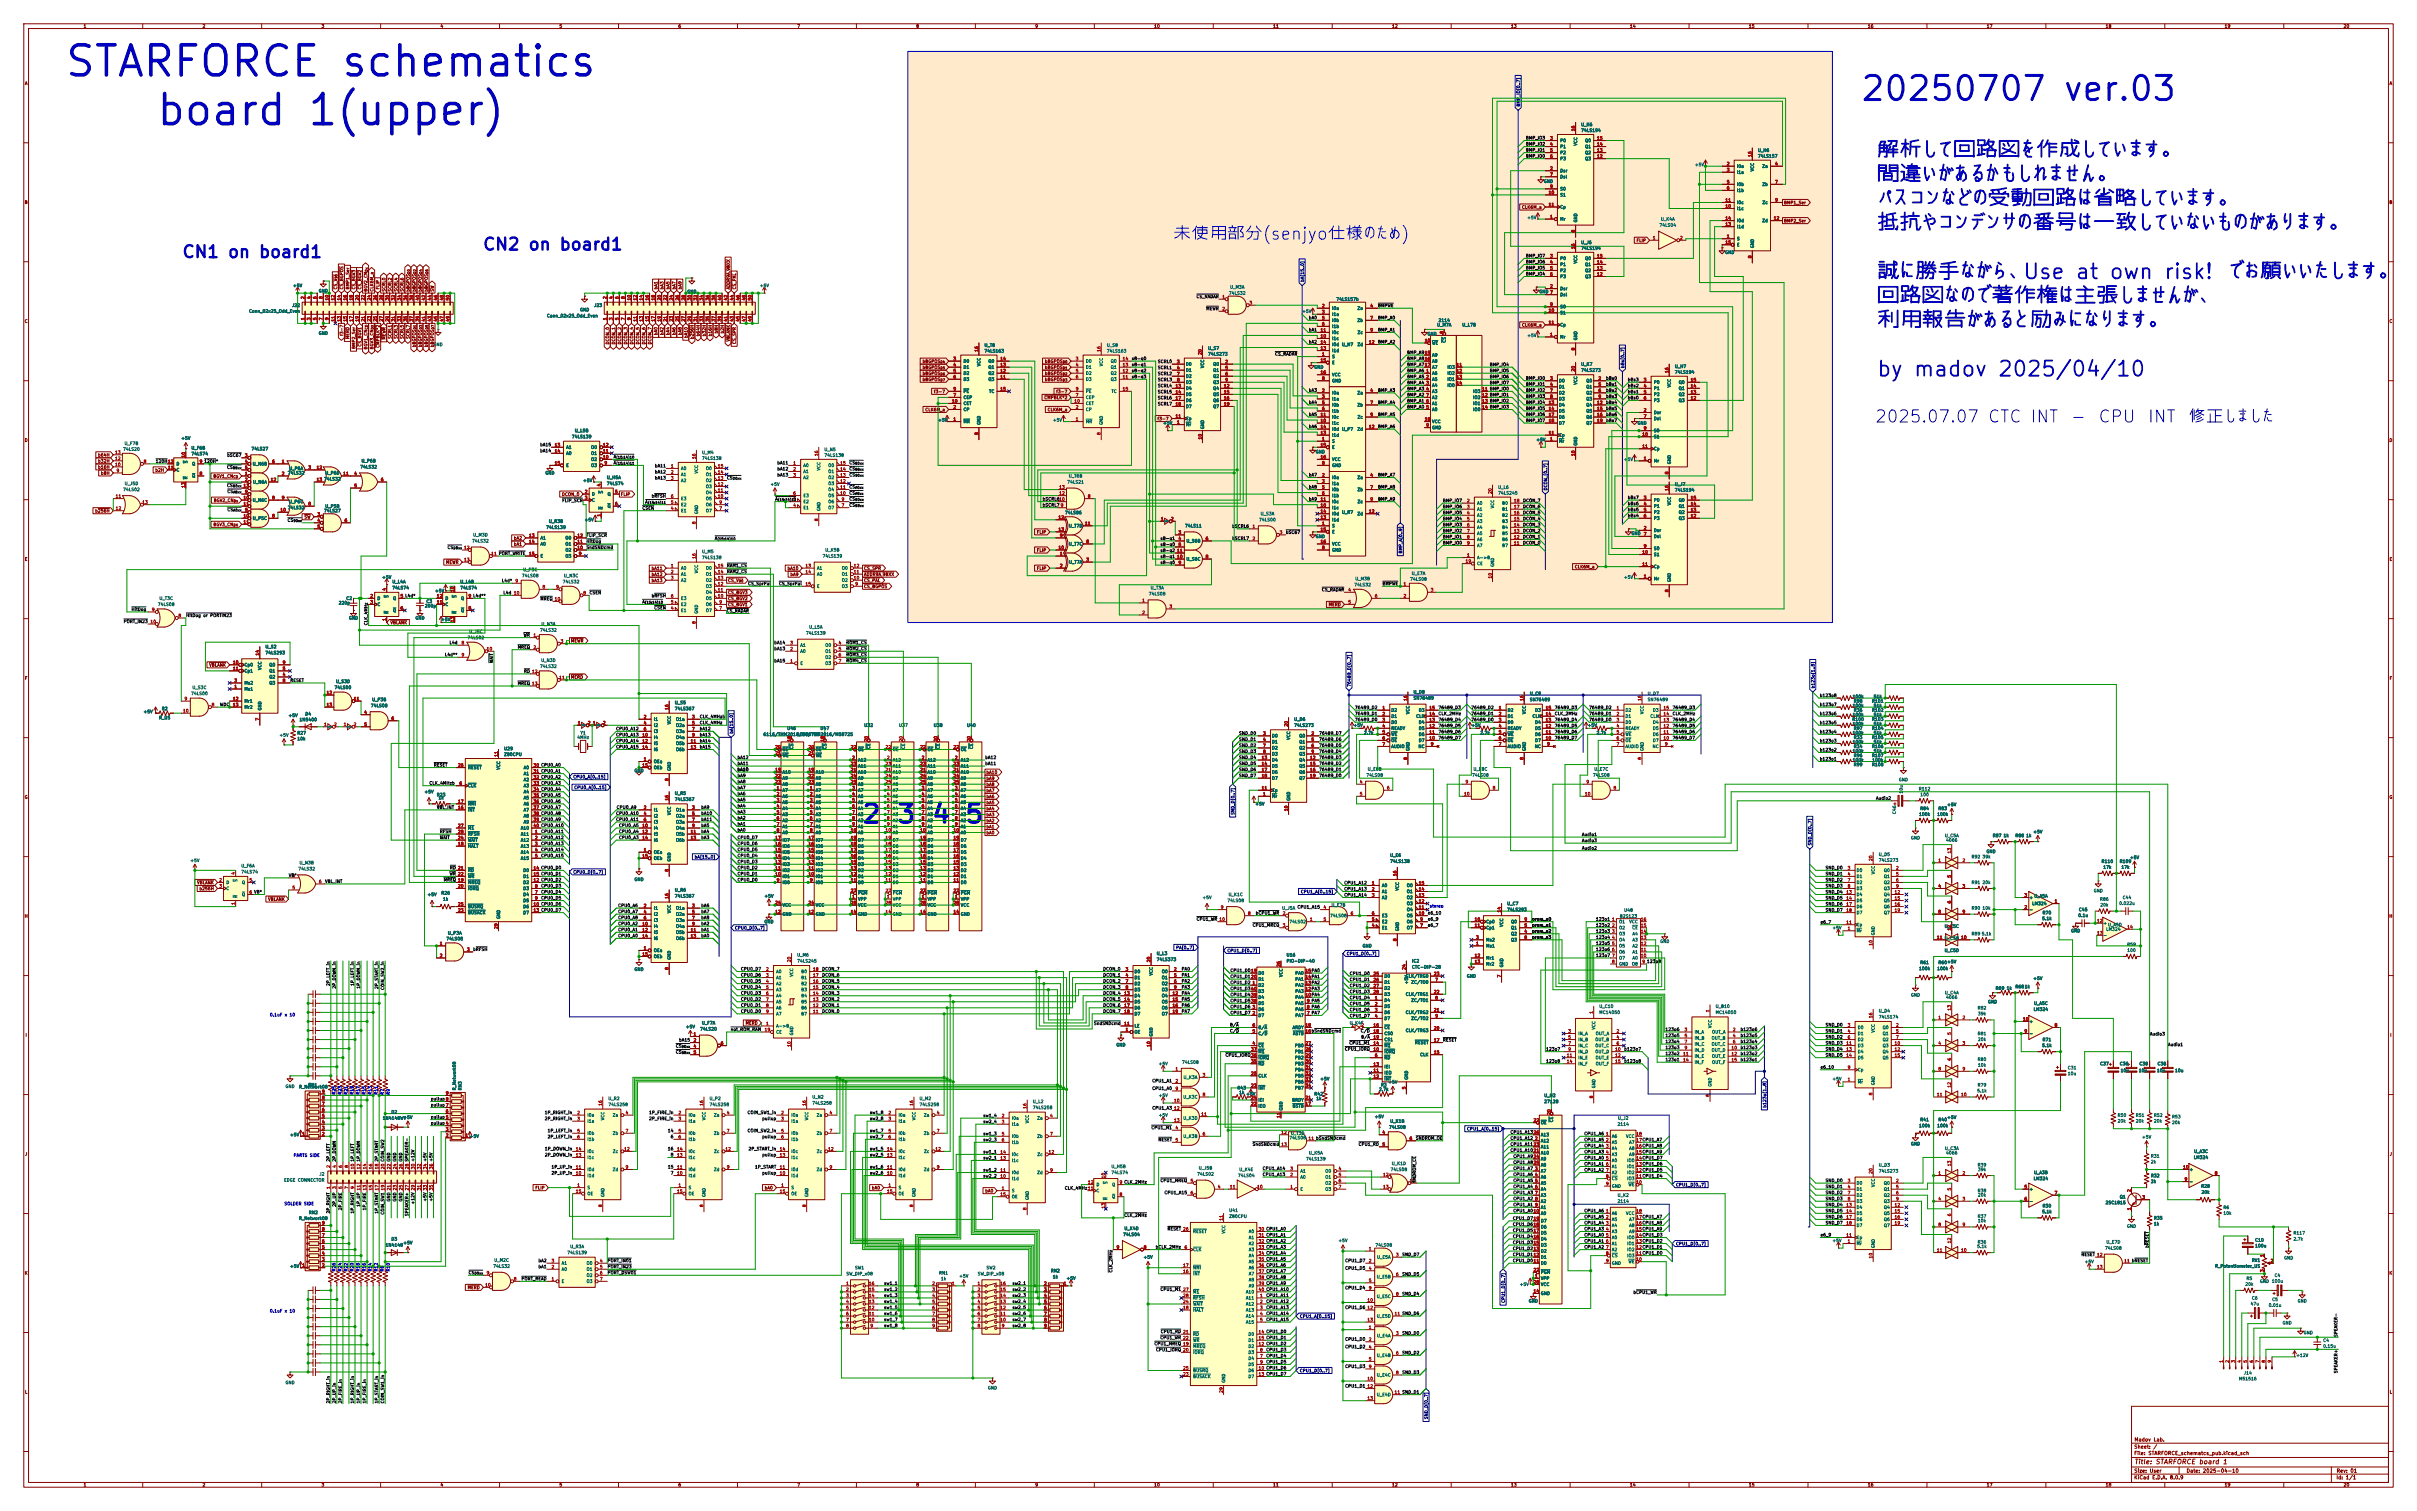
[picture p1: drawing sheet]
<svg xmlns="http://www.w3.org/2000/svg" width="1016mm" height="635mm" viewBox="0 0 1016 635" stroke-linecap="round" stroke-linejoin="round" font-family="sans-serif">
<defs><g id="words">
<g font-size="17.7" fill="#0000c2">
<text x="26.8" y="34.4">STARFORCE schematics</text>
<text x="65.2" y="54.8">board</text>
<text x="130.7" y="54.8">1(upper)</text>
</g>
<g font-size="14.2" fill="#0000c2">
<text x="781.7" y="44.2">20250707</text>
<text x="868.6" y="44.2">ver.03</text>
</g>
<g font-size="10.6" fill="#0000c2">
<text x="361.2" y="348.1">2</text>
<text x="375.8" y="348.1">3</text>
<text x="390.5" y="348.1">4</text>
<text x="404.4" y="348.1">5</text>
</g>
<g font-size="8.8" fill="#0000c2">
<text x="873.2" y="118.4">at</text>
<text x="888.6" y="118.4">own</text>
<text x="788.7" y="159.3">by</text>
<text x="805.2" y="159.3">madov</text>
<text x="841.7" y="159.3">2025/04/10</text>
</g>
<g font-size="7.1" fill="#0000c2">
<text x="202.1" y="106.7">CN2</text>
<text x="223.3" y="106.7">on</text>
<text x="238.4" y="106.7">board1</text>
<text x="75.8" y="109.9">CN1</text>
<text x="96.9" y="109.9">on</text>
<text x="112" y="109.9">board1</text>
<text x="788.6" y="177.8">2025.07.07</text>
</g>
<g font-size="2.8" fill="#840000">
<text x="897" y="615.9">Title:</text>
<text x="906.7" y="615.9">STARFORCE board</text>
</g>
<g font-size="2.1" fill="#840000">
<text x="897" y="611.7">File:</text>
<text x="897" y="609">Sheet:</text>
<text x="897" y="606.2">Madov</text>
<text x="903.1" y="611.7">STARFORCE_schematcs_pub.kicad_sch</text>
<text x="905.7" y="606.2">Lab.</text>
<text x="897" y="621.9">KiCad</text>
<text x="897" y="619.1">Size:</text>
<text x="903.7" y="619.1">User</text>
<text x="904.7" y="621.9">E.D.A.</text>
<text x="912.3" y="621.9">8.0.9</text>
<text x="919" y="619.1">Date:</text>
<text x="926" y="619.1">2025-04-10</text>
<text x="982" y="619.3">Rev:</text>
<text x="982" y="621.9">Id:</text>
<text x="986.1" y="621.9">1/1</text>
<text x="988.4" y="619.3">01</text>
</g>
<g font-size="1.8" fill="#840000">
<text x="35" y="11.9">1</text>
<text x="85" y="11.9">2</text>
<text x="135" y="11.9">3</text>
<text x="185" y="11.9">4</text>
<text x="235" y="11.9">5</text>
<text x="285" y="11.9">6</text>
<text x="335" y="11.9">7</text>
<text x="385" y="11.9">8</text>
<text x="435" y="11.9">9</text>
<text x="485" y="11.9">10</text>
<text x="535" y="11.9">11</text>
<text x="585" y="11.9">12</text>
<text x="635" y="11.9">13</text>
<text x="685" y="11.9">14</text>
<text x="735" y="11.9">15</text>
<text x="785" y="11.9">16</text>
<text x="835" y="11.9">17</text>
<text x="885" y="11.9">18</text>
<text x="935" y="11.9">19</text>
<text x="985" y="11.9">20</text>
<text x="10.3" y="35.9">A</text>
<text x="1004.3" y="35.9">A</text>
<text x="10.3" y="85.9">B</text>
<text x="639.6" y="87.9">CLK6M_a</text>
<text x="749.8" y="86">BMP1_Ser</text>
<text x="1004.3" y="85.9">B</text>
<text x="749.8" y="93.7">BMP2_Ser</text>
<text x="687.8" y="101.9">FLIP</text>
<text x="144.5" y="121.8" transform="rotate(-90 144.5 121.8)">~{CS_BGPOS}</text>
<text x="147" y="121.8" transform="rotate(-90 147 121.8)">BMP1_Ser</text>
<text x="149.5" y="121.8" transform="rotate(-90 149.5 121.8)">~{CS_BGV3}</text>
<text x="152.1" y="121.8" transform="rotate(-90 152.1 121.8)">~{CS_BGV2}</text>
<text x="154.6" y="122.7" transform="rotate(-90 154.6 122.7)">BGV2_CN_{Dx}</text>
<text x="157.2" y="122.7" transform="rotate(-90 157.2 122.7)">CLK6M_a</text>
<text x="159.7" y="121.8" transform="rotate(-90 159.7 121.8)">FLIP</text>
<text x="162.2" y="122.7" transform="rotate(-90 162.2 122.7)">SCRL0</text>
<text x="164.8" y="122.7" transform="rotate(-90 164.8 122.7)">SCRL2</text>
<text x="167.3" y="122.7" transform="rotate(-90 167.3 122.7)">SCRL4</text>
<text x="169.9" y="122.7" transform="rotate(-90 169.9 122.7)">SCRL6</text>
<text x="172.4" y="122.7" transform="rotate(-90 172.4 122.7)">bBGPOS_{D0}</text>
<text x="174.9" y="122.7" transform="rotate(-90 174.9 122.7)">bBGPOS_{D2}</text>
<text x="177.5" y="122.7" transform="rotate(-90 177.5 122.7)">bBGPOS_{D4}</text>
<text x="180" y="122.7" transform="rotate(-90 180 122.7)">bBGPOS_{D6}</text>
<text x="182.6" y="122.7" transform="rotate(-90 182.6 122.7)">~{SW}</text>
<text x="276.5" y="121.8" transform="rotate(-90 276.5 121.8)">bA1</text>
<text x="279.1" y="121.8" transform="rotate(-90 279.1 121.8)">bA3</text>
<text x="281.6" y="121.8" transform="rotate(-90 281.6 121.8)">bA5</text>
<text x="284.2" y="121.8" transform="rotate(-90 284.2 121.8)">bA7</text>
<text x="286.7" y="121.8" transform="rotate(-90 286.7 121.8)">bA9</text>
<text x="307" y="121.8" transform="rotate(-90 307 121.8)">~{ADDR9A,9BXX}</text>
<text x="309.6" y="121.8" transform="rotate(-90 309.6 121.8)">~{CS_PAL}</text>
<text x="10.3" y="135.9">C</text>
<text x="639.6" y="137.5">CLK6M_a</text>
<text x="1004.3" y="135.9">C</text>
<text x="144.5" y="141.3" transform="rotate(-90 144.5 141.3)">f3-7</text>
<text x="147" y="142.7" transform="rotate(-90 147 142.7)">~{MERD}</text>
<text x="162.2" y="142.8" transform="rotate(-90 162.2 142.8)">~{MEWR}</text>
<text x="164.8" y="142.6" transform="rotate(-90 164.8 142.6)">SCRL1</text>
<text x="167.3" y="142.6" transform="rotate(-90 167.3 142.6)">SCRL3</text>
<text x="169.9" y="142.6" transform="rotate(-90 169.9 142.6)">SCRL5</text>
<text x="172.4" y="142.6" transform="rotate(-90 172.4 142.6)">SCRL7</text>
<text x="276.5" y="141" transform="rotate(-90 276.5 141)">bA0</text>
<text x="279.1" y="141" transform="rotate(-90 279.1 141)">bA2</text>
<text x="281.6" y="141" transform="rotate(-90 281.6 141)">bA4</text>
<text x="284.2" y="141" transform="rotate(-90 284.2 141)">bA6</text>
<text x="286.7" y="141" transform="rotate(-90 286.7 141)">bA8</text>
<text x="289.2" y="142.2" transform="rotate(-90 289.2 142.2)">bA10</text>
<text x="291.8" y="142.7" transform="rotate(-90 291.8 142.7)">b~{256H}</text>
<text x="294.3" y="141.5" transform="rotate(-90 294.3 141.5)">b64H</text>
<text x="296.9" y="141.5" transform="rotate(-90 296.9 141.5)">b32H</text>
<text x="299.4" y="141.5" transform="rotate(-90 299.4 141.5)">b16H</text>
<text x="302" y="140.3" transform="rotate(-90 302 140.3)">b8H</text>
<text x="304.5" y="140.3" transform="rotate(-90 304.5 140.3)">b2H</text>
<text x="307" y="143.7" transform="rotate(-90 307 143.7)">~{VBLANK}</text>
<text x="149.5" y="146.8" transform="rotate(-90 149.5 146.8)">BMP2_Ser</text>
<text x="152.1" y="145.8" transform="rotate(-90 152.1 145.8)">~{CS_BGV1}</text>
<text x="154.6" y="147.1" transform="rotate(-90 154.6 147.1)">BGV1_CN_{CD}</text>
<text x="157.2" y="147" transform="rotate(-90 157.2 147)">BGV3_CN_{DX}</text>
<text x="159.7" y="146.3" transform="rotate(-90 159.7 146.3)">~{CMPBLK*2}</text>
<text x="174.9" y="146.1" transform="rotate(-90 174.9 146.1)">bBGPOS_{D1}</text>
<text x="177.5" y="146.1" transform="rotate(-90 177.5 146.1)">bBGPOS_{D3}</text>
<text x="180" y="146.1" transform="rotate(-90 180 146.1)">bBGPOS_{D5}</text>
<text x="182.6" y="146.1" transform="rotate(-90 182.6 146.1)">bBGPOS_{D7}</text>
<text x="256.2" y="144.9" transform="rotate(-90 256.2 144.9)">DCON_0</text>
<text x="258.8" y="144.9" transform="rotate(-90 258.8 144.9)">DCON_1</text>
<text x="261.3" y="144.9" transform="rotate(-90 261.3 144.9)">DCON_2</text>
<text x="263.8" y="144.9" transform="rotate(-90 263.8 144.9)">DCON_3</text>
<text x="266.4" y="144.9" transform="rotate(-90 266.4 144.9)">DCON_4</text>
<text x="268.9" y="144.9" transform="rotate(-90 268.9 144.9)">DCON_5</text>
<text x="271.5" y="144.9" transform="rotate(-90 271.5 144.9)">DCON_6</text>
<text x="274" y="144.9" transform="rotate(-90 274 144.9)">DCON_7</text>
<text x="309.6" y="144.7" transform="rotate(-90 309.6 144.7)">~{CS_SPR}</text>
<text x="387.6" y="152.7">bBGPOS_{D4}</text>
<text x="387.6" y="155.3">bBGPOS_{D5}</text>
<text x="439" y="152.7">bBGPOS_{D0}</text>
<text x="439" y="155.3">bBGPOS_{D1}</text>
<text x="387.6" y="157.8">bBGPOS_{D6}</text>
<text x="387.6" y="160.3">bBGPOS_{D7}</text>
<text x="439" y="157.8">bBGPOS_{D2}</text>
<text x="439" y="160.3">bBGPOS_{D3}</text>
<text x="392.4" y="165.4">f3-7</text>
<text x="438.8" y="168">~{CMPBLK*2}</text>
<text x="443.9" y="165.4">f3-7</text>
<text x="388.8" y="173">CLK6M_a</text>
<text x="440.2" y="173">CLK6M_a</text>
<text x="486.4" y="176.8">f3-7</text>
<text x="10.3" y="185.9">D</text>
<text x="1004.3" y="185.9">D</text>
<text x="41.1" y="197.2">b16H</text>
<text x="41.1" y="192.1">b64H</text>
<text x="41.1" y="194.6">b32H</text>
<text x="95.2" y="197.1">~{CS_{B8xx}}</text>
<text x="95.3" y="192.1">~{bSC67}3</text>
<text x="42.3" y="199.7">b8H</text>
<text x="65.2" y="198.4">b2H</text>
<text x="89.5" y="201">BGV1_CN_{CD}</text>
<text x="95.2" y="204.8">~{CS_{B0xx}}</text>
<text x="95.4" y="207.3">~{CS_{A8xx}}</text>
<text x="236.1" y="208.6">DCON_0</text>
<text x="260.8" y="208.6">FLIP</text>
<text x="39.9" y="215.6">b~{256H}</text>
<text x="89.7" y="211.1">BGV2_CN_{Dx}</text>
<text x="95.4" y="214.9">~{CS_{A0xx}}</text>
<text x="89.5" y="221.3">BGV3_CN_{DX}</text>
<text x="127.8" y="218.1">~{SW}</text>
<text x="215.9" y="227">bA2</text>
<text x="435.7" y="224.5">FLIP</text>
<text x="215.9" y="229.6">bA1</text>
<text x="435.7" y="232.1">FLIP</text>
<text x="10.3" y="235.9">E</text>
<text x="187.4" y="237.2">~{MEWR}</text>
<text x="273.7" y="239.7">bA11</text>
<text x="330.9" y="239.7">bA10</text>
<text x="363.1" y="239.7">~{CS_SPR}</text>
<text x="435.7" y="239.7">FLIP</text>
<text x="661.9" y="239.1">CLK6M_a</text>
<text x="1004.3" y="235.9">E</text>
<text x="273.7" y="242.3">bA12</text>
<text x="273.7" y="244.8">bA13</text>
<text x="332.1" y="242.3">bA9</text>
<text x="363.1" y="242.3">~{ADDR9A,9BXX}</text>
<text x="363.1" y="244.8">~{CS_PAL}</text>
<text x="305.9" y="249.9">~{CS_BGV3}</text>
<text x="363.1" y="247.3">~{CS_BGPOS}</text>
<text x="305.9" y="255">~{CS_BGV1}</text>
<text x="305.9" y="252.4">~{CS_BGV2}</text>
<text x="558.4" y="255">~{MERD}</text>
<text x="164" y="262.6">~{VBLANK}</text>
<text x="185.3" y="261.2">+5V</text>
<text x="239.9" y="270.2">~{MEWR}</text>
<text x="87.8" y="280.4">~{VBLANK}</text>
<text x="10.3" y="285.9">F</text>
<text x="239.9" y="285.4">~{MERD}</text>
<text x="1004.3" y="285.9">F</text>
<text x="778.6" y="293.6">100k</text>
<text x="778.6" y="297.4">100k</text>
<text x="568.8" y="305.7">+5V</text>
<text x="618.4" y="305.7">+5V</text>
<text x="667.3" y="305.7">+5V</text>
<text x="778.6" y="301.2">100k</text>
<text x="778.6" y="305">100k</text>
<text x="778.6" y="308.8">100k</text>
<text x="778.6" y="316.5">100k</text>
<text x="778.6" y="312.6">100k</text>
<text x="778.6" y="320.3">100k</text>
<text x="266.6" y="324.7">GND</text>
<text x="414.5" y="328">bA9</text>
<text x="414.5" y="325.4">bA10</text>
<text x="10.3" y="335.9">G</text>
<text x="414.5" y="335.6">bA6</text>
<text x="414.5" y="330.5">bA8</text>
<text x="414.5" y="333.1">bA7</text>
<text x="1004.3" y="335.9">G</text>
<text x="414.5" y="338.1">bA5</text>
<text x="414.5" y="340.7">bA4</text>
<text x="527.6" y="338.7">+5V</text>
<text x="414.5" y="343.2">bA3</text>
<text x="414.5" y="345.8">bA2</text>
<text x="414.5" y="350.8">bA0</text>
<text x="414.5" y="348.3">bA1</text>
<text x="82.7" y="371.8">~{VBLANK}</text>
<text x="83.7" y="374.3">b~{256H}</text>
<text x="112.6" y="378.8">~{VBLANK}</text>
<text x="10.2" y="385.9">H</text>
<text x="1004.2" y="385.9">H</text>
<text x="548.6" y="413.8">13 PA2</text>
<text x="548.6" y="411.2">14 PA1</text>
<text x="548.6" y="408.7">15 PA0</text>
<text x="548.6" y="418.8">10 PA4</text>
<text x="548.6" y="416.3">12 PA3</text>
<text x="10.6" y="435.9">I</text>
<text x="548.6" y="434.1">16 b~{SndSNDcmd}</text>
<text x="1004.6" y="435.9">I</text>
<text x="523.7" y="460.6">+5V</text>
<text x="197.4" y="478.4">+5V</text>
<text x="10.4" y="485.9">J</text>
<text x="1004.4" y="485.9">J</text>
<text x="224.9" y="500.1">FLIP</text>
<text x="321.3" y="500.1">bA0</text>
<text x="366.4" y="500.1">bA0</text>
<text x="414" y="501.3">bA0</text>
<text x="903.3" y="524.5" transform="rotate(-90 903.3 524.5)">b~{RESET}</text>
<text x="10.3" y="535.9">K</text>
<text x="1004.3" y="535.9">K</text>
<text x="196.4" y="542">~{MERD}</text>
<text x="10.4" y="585.9">L</text>
<text x="1004.4" y="585.9">L</text>
<text x="35" y="624.9">1</text>
<text x="85" y="624.9">2</text>
<text x="135" y="624.9">3</text>
<text x="185" y="624.9">4</text>
<text x="235" y="624.9">5</text>
<text x="285" y="624.9">6</text>
<text x="335" y="624.9">7</text>
<text x="385" y="624.9">8</text>
<text x="435" y="624.9">9</text>
<text x="485" y="624.9">10</text>
<text x="535" y="624.9">11</text>
<text x="585" y="624.9">12</text>
<text x="635" y="624.9">13</text>
<text x="685" y="624.9">14</text>
<text x="735" y="624.9">15</text>
<text x="785" y="624.9">16</text>
<text x="835" y="624.9">17</text>
<text x="885" y="624.9">18</text>
<text x="935" y="624.9">19</text>
<text x="985" y="624.9">20</text>
</g>
<g font-size="1.8" fill="#000084">
<text x="639.1" y="44.9" transform="rotate(-90 639.1 44.9)">BMP_IO[0..7]</text>
<text x="548.3" y="118.6" transform="rotate(-90 548.3 118.6)">bA[15..0]</text>
<text x="682.9" y="154.8" transform="rotate(-90 682.9 154.8)">bBs[0..7]</text>
<text x="650.6" y="206.2" transform="rotate(-90 650.6 206.2)">DCON_[0..7]</text>
<text x="589.6" y="232.7" transform="rotate(-90 589.6 232.7)">BMP_A[0..9]</text>
<text x="568" y="288.8" transform="rotate(-90 568 288.8)">76489_D[0..7]</text>
<text x="763" y="289.4" transform="rotate(-90 763 289.4)">b123o[1..8]</text>
<text x="308.3" y="308.5" transform="rotate(-90 308.3 308.5)">bA[15..0]</text>
<text x="240.8" y="327.3">CPU0_A[0..15]</text>
<text x="241.2" y="331.8">CPU0_A[0..15]</text>
<text x="519.1" y="342.6" transform="rotate(-90 519.1 342.6)">SND_D[0..7]</text>
<text x="761.7" y="355.4" transform="rotate(-90 761.7 355.4)">SND_D[0..7]</text>
<text x="291.9" y="361">bA[15..0]</text>
<text x="240.8" y="367.3">CPU0_D[0..7]</text>
<text x="546.7" y="375.6">CPU1_A[0..15]</text>
<text x="308.8" y="390.8">CPU0_D[0..7]</text>
<text x="494.2" y="399.1">PA[0..7]</text>
<text x="515.8" y="400.4">CPU1_D[0..7]</text>
<text x="565.9" y="401.6">CPU1_D[0..7]</text>
<text x="742.6" y="465.6" transform="rotate(-90 742.6 465.6)">b123o[1..8]</text>
<text x="616.5" y="475.3">CPU1_A[0..15]</text>
<text x="704.4" y="498.8">CPU1_D[0..7]</text>
<text x="704.4" y="523.6">CPU1_D[0..7]</text>
<text x="632.8" y="547.7" transform="rotate(-90 632.8 547.7)">CPU1_D[0..7]</text>
<text x="546.3" y="554">CPU1_A[0..15]</text>
<text x="546.3" y="576.9">CPU1_D[0..7]</text>
<text x="600.4" y="596.6" transform="rotate(-90 600.4 596.6)">SND_D[0..7]</text>
</g>
<g font-size="1.8" fill="#006464">
<text x="664.5" y="53.2">U_K6</text>
<text x="655.7" y="59.9">P0</text>
<text x="664.5" y="55.7">74LS194</text>
<text x="666.2" y="59.9">Q0</text>
<text x="655.7" y="62.5">P1</text>
<text x="655.7" y="65">P2</text>
<text x="663.2" y="61.4" transform="rotate(-90 663.2 61.4)">VCC</text>
<text x="666.2" y="65">Q2</text>
<text x="666.2" y="62.5">Q1</text>
<text x="738.8" y="64">U_H6</text>
<text x="655.7" y="67.5">P3</text>
<text x="666.2" y="67.5">Q3</text>
<text x="712.3" y="70.1">+5V</text>
<text x="730" y="70.7">I0a</text>
<text x="738.8" y="66.5">74LS157</text>
<text x="740.6" y="70.7">Za</text>
<text x="648.8" y="77.1">GND</text>
<text x="655.7" y="72.6">Dsr</text>
<text x="655.7" y="75.2">Dsl</text>
<text x="730" y="73.3">I1a</text>
<text x="737.5" y="72.2" transform="rotate(-90 737.5 72.2)">VCC</text>
<text x="655.7" y="82.8">S1</text>
<text x="655.7" y="80.2">S0</text>
<text x="730" y="78.3">I0b</text>
<text x="730" y="80.9">I1b</text>
<text x="740.6" y="78.3">Zb</text>
<text x="655.7" y="87.9">Cp</text>
<text x="730" y="88.5">I1c</text>
<text x="730" y="86">I0c</text>
<text x="740.7" y="86">Zc</text>
<text x="641.9" y="92.3">+5V</text>
<text x="655.7" y="92.9">Mr</text>
<text x="663.2" y="93.6" transform="rotate(-90 663.2 93.6)">GND</text>
<text x="697.4" y="95.5">74LS04</text>
<text x="698" y="92.9">U_K4A</text>
<text x="730" y="93.6">I0d</text>
<text x="740.6" y="93.6">Zd</text>
<text x="730" y="101.2">S</text>
<text x="730" y="96.1">I1d</text>
<text x="664.5" y="105.2">74LS194</text>
<text x="664.5" y="102.8">U_J6</text>
<text x="725" y="106.9">GND</text>
<text x="730" y="103.7">E</text>
<text x="737.5" y="104.4" transform="rotate(-90 737.5 104.4)">GND</text>
<text x="655.7" y="109.4">P0</text>
<text x="655.7" y="112">P1</text>
<text x="663.2" y="110.9" transform="rotate(-90 663.2 110.9)">VCC</text>
<text x="666.2" y="112">Q1</text>
<text x="666.2" y="109.4">Q0</text>
<text x="655.7" y="114.5">P2</text>
<text x="655.7" y="117.1">P3</text>
<text x="666.2" y="117.1">Q3</text>
<text x="666.2" y="114.5">Q2</text>
<text x="123.1" y="120.9">+5V</text>
<text x="133.9" y="123.1">GND</text>
<text x="319.3" y="120.9">+5V</text>
<text x="516.4" y="124.1">74LS32</text>
<text x="516.9" y="121.5">U_M3A</text>
<text x="646.9" y="123.4">GND 7</text>
<text x="655.7" y="122.1">Dsr</text>
<text x="655.7" y="124.7">Dsl</text>
<text x="104.6" y="131.6">Conn_02x25_Odd_Even</text>
<text x="122.6" y="129.2">J22</text>
<text x="243.7" y="131">GND</text>
<text x="249.6" y="129.2">J23</text>
<text x="547.2" y="131.7">+5V</text>
<text x="559.8" y="130.4">I0a</text>
<text x="561.6" y="126.6">74LS157b</text>
<text x="570.5" y="130.4">Za</text>
<text x="655.7" y="129.8">S0</text>
<text x="229.8" y="133.6">Conn_02x25_Odd_Even</text>
<text x="559.8" y="132.9">I1a</text>
<text x="559.8" y="135.5">I0b</text>
<text x="570.5" y="135.5">Zb</text>
<text x="603.9" y="137.4">U_M7A</text>
<text x="604.5" y="135.5">2114</text>
<text x="614.5" y="137.4">U_L7B</text>
<text x="655.7" y="132.3">S1</text>
<text x="655.7" y="137.4">Cp</text>
<text x="133.9" y="140.9">GND</text>
<text x="559.8" y="143.1">I1c</text>
<text x="559.8" y="140.6">I0c</text>
<text x="559.8" y="138">I1b</text>
<text x="570.5" y="140.6">Zc</text>
<text x="599.9" y="141.2">GND</text>
<text x="641.9" y="141.8">+5V</text>
<text x="655.7" y="142.5">Mr</text>
<text x="663.2" y="143.1" transform="rotate(-90 663.2 143.1)">GND</text>
<text x="182.1" y="145.6">GND</text>
<text x="413.7" y="148.4">74LS163</text>
<text x="413.7" y="145.9">U_T8</text>
<text x="465.1" y="145.9">U_S8</text>
<text x="465.1" y="148.4">74LS163</text>
<text x="507.7" y="147.2">U_S7</text>
<text x="507.7" y="149.6">74LS273</text>
<text x="559.8" y="148.2">I1d</text>
<text x="559.8" y="145.6">I0d</text>
<text x="563.9" y="145.6">U_N7</text>
<text x="570.5" y="145.6">Zd</text>
<text x="601.9" y="145">~{WE}</text>
<text x="607.9" y="144.2" transform="rotate(-90 607.9 144.2)">~{CS}</text>
<text x="404.9" y="152.6">D0</text>
<text x="404.9" y="155.2">D1</text>
<text x="412.3" y="154.1" transform="rotate(-90 412.3 154.1)">VCC</text>
<text x="415.3" y="155.2">Q1</text>
<text x="415.3" y="152.6">Q0</text>
<text x="456.3" y="152.6">D0</text>
<text x="456.3" y="155.2">D1</text>
<text x="463.8" y="154.1" transform="rotate(-90 463.8 154.1)">VCC</text>
<text x="466.8" y="155.2">Q1</text>
<text x="466.8" y="152.6">Q0</text>
<text x="498.3" y="153.9">D0</text>
<text x="506.3" y="154.8" transform="rotate(-90 506.3 154.8)">VCC</text>
<text x="509.8" y="153.9">Q0</text>
<text x="552.3" y="155.2">GND</text>
<text x="559.8" y="150.7">S</text>
<text x="559.8" y="153.3">E</text>
<text x="601.9" y="150.1">A9</text>
<text x="601.9" y="152.6">A8</text>
<text x="601.9" y="155.2">A7</text>
<text x="608.3" y="155.2">IO3</text>
<text x="664.5" y="153.9">U_K7</text>
<text x="703.9" y="154.8">U_H7</text>
<text x="404.9" y="157.7">D2</text>
<text x="404.9" y="160.2">D3</text>
<text x="415.3" y="160.2">Q3</text>
<text x="415.3" y="157.7">Q2</text>
<text x="456.3" y="157.7">D2</text>
<text x="456.3" y="160.2">D3</text>
<text x="466.8" y="160.2">Q3</text>
<text x="466.8" y="157.7">Q2</text>
<text x="498.3" y="156.4">D1</text>
<text x="498.3" y="159">D2</text>
<text x="498.3" y="161.5">D3</text>
<text x="509.8" y="156.4">Q1</text>
<text x="509.8" y="159">Q2</text>
<text x="509.8" y="161.5">Q3</text>
<text x="559.8" y="158.3">VCC</text>
<text x="559.8" y="160.9">GND</text>
<text x="601.9" y="157.7">A6</text>
<text x="601.9" y="160.2">A5</text>
<text x="608.3" y="157.7">IO2</text>
<text x="608.3" y="160.2">IO1</text>
<text x="655.2" y="160.9">D0</text>
<text x="663.2" y="161.8" transform="rotate(-90 663.2 161.8)">VCC</text>
<text x="664.5" y="156.4">74LS273</text>
<text x="666.7" y="160.9">Q0</text>
<text x="695.1" y="161.5">P0</text>
<text x="703.9" y="157.3">74LS194</text>
<text x="705.5" y="161.5">Q0</text>
<text x="404.9" y="167.9">CEP</text>
<text x="404.9" y="165.3">~{PE}</text>
<text x="415.6" y="165.3">TC</text>
<text x="456.3" y="167.9">CEP</text>
<text x="456.3" y="165.3">~{PE}</text>
<text x="467.1" y="165.3">TC</text>
<text x="498.3" y="164.1">D4</text>
<text x="498.3" y="166.6">D5</text>
<text x="509.8" y="164.1">Q4</text>
<text x="509.8" y="166.6">Q5</text>
<text x="559.8" y="166">I0a</text>
<text x="570.5" y="166">Za</text>
<text x="601.9" y="162.8">A4</text>
<text x="601.9" y="165.3">A3</text>
<text x="601.9" y="167.9">A2</text>
<text x="608.3" y="162.8">IO0</text>
<text x="619.1" y="165.3">IO3</text>
<text x="619.1" y="167.9">IO2</text>
<text x="655.2" y="163.4">D1</text>
<text x="655.2" y="166">D2</text>
<text x="666.7" y="163.4">Q1</text>
<text x="666.7" y="166">Q2</text>
<text x="695.1" y="164.1">P1</text>
<text x="695.1" y="166.6">P2</text>
<text x="702.5" y="163" transform="rotate(-90 702.5 163)">VCC</text>
<text x="705.5" y="166.6">Q2</text>
<text x="705.5" y="164.1">Q1</text>
<text x="404.9" y="170.4">CET</text>
<text x="404.9" y="172.9">CP</text>
<text x="456.3" y="170.4">CET</text>
<text x="456.3" y="172.9">CP</text>
<text x="498.3" y="169.1">D6</text>
<text x="498.3" y="171.7">D7</text>
<text x="509.8" y="169.1">Q6</text>
<text x="509.8" y="171.7">Q7</text>
<text x="559.8" y="168.5">I1a</text>
<text x="559.8" y="171">I0b</text>
<text x="559.8" y="173.6">I1b</text>
<text x="570.5" y="171">Zb</text>
<text x="601.9" y="172.9">A0</text>
<text x="601.9" y="170.4">A1</text>
<text x="619.1" y="170.4">IO1</text>
<text x="619.1" y="172.9">IO0</text>
<text x="655.2" y="171">D4</text>
<text x="655.2" y="173.6">D5</text>
<text x="655.2" y="168.5">D3</text>
<text x="666.7" y="171">Q4</text>
<text x="666.7" y="173.6">Q5</text>
<text x="666.7" y="168.5">Q3</text>
<text x="695.1" y="169.1">P3</text>
<text x="705.5" y="169.1">Q3</text>
<text x="394.2" y="177.4">+5V</text>
<text x="404.9" y="178">~{MR}</text>
<text x="412.3" y="178.7" transform="rotate(-90 412.3 178.7)">GND</text>
<text x="442.5" y="177.4">+5V</text>
<text x="456.3" y="178">~{MR}</text>
<text x="463.8" y="178.7" transform="rotate(-90 463.8 178.7)">GND</text>
<text x="488.8" y="178.7">+5V</text>
<text x="498.3" y="179.3">~{Mr}</text>
<text x="498.3" y="176.8">Cp</text>
<text x="559.8" y="178.7">I1c</text>
<text x="559.8" y="176.1">I0c</text>
<text x="570.5" y="176.1">Zc</text>
<text x="601.9" y="178">VCC</text>
<text x="655.2" y="176.1">D6</text>
<text x="655.2" y="178.7">D7</text>
<text x="666.7" y="176.1">Q6</text>
<text x="666.7" y="178.7">Q7</text>
<text x="688.2" y="178.7">GND</text>
<text x="695.1" y="174.2">Dsr</text>
<text x="695.1" y="176.8">Dsl</text>
<text x="76.1" y="185">+5V</text>
<text x="240.2" y="184.4">74LS139</text>
<text x="241.5" y="181.8">U_L5B</text>
<text x="506.3" y="180.5" transform="rotate(-90 506.3 180.5)">GND</text>
<text x="559.8" y="183.7">I1d</text>
<text x="559.8" y="181.2">I0d</text>
<text x="563.9" y="181.2">U_P7</text>
<text x="570.5" y="181.2">Zd</text>
<text x="601.9" y="180.6">GND</text>
<text x="645.7" y="185.6">+5V</text>
<text x="655.2" y="183.7">Cp</text>
<text x="695.1" y="184.4">S1</text>
<text x="695.1" y="181.8">S0</text>
<text x="51.6" y="189.6">74LS20</text>
<text x="52.2" y="187.2">U_F7B</text>
<text x="80.3" y="189.1">U_F6B</text>
<text x="80.3" y="191.5">74LS74</text>
<text x="105.6" y="189.5">74LS27</text>
<text x="237.9" y="188.8">A1</text>
<text x="237.9" y="191.4">A0</text>
<text x="248.3" y="191.4">O1</text>
<text x="248.3" y="188.8">O0</text>
<text x="294.9" y="191">U_M4</text>
<text x="346.4" y="189.8">U_N5</text>
<text x="553" y="190.7">GND</text>
<text x="559.8" y="186.3">S</text>
<text x="559.8" y="188.8">E</text>
<text x="655.2" y="186.3">~{Mr}</text>
<text x="663.2" y="187.5" transform="rotate(-90 663.2 187.5)">GND</text>
<text x="695.1" y="189.5">Cp</text>
<text x="74" y="195.8">D</text>
<text x="79" y="194.8" transform="rotate(-90 79 194.8)">~{S}</text>
<text x="80.6" y="195.8">Q</text>
<text x="106.1" y="195.8">U_N6B</text>
<text x="121.4" y="197.7">U_P6A</text>
<text x="151.3" y="197.1">74LS32</text>
<text x="151.8" y="194.5">U_P6B</text>
<text x="237.9" y="196.4">E</text>
<text x="248.3" y="193.9">O2</text>
<text x="248.3" y="196.4">O3</text>
<text x="286.1" y="197.7">A0</text>
<text x="294.9" y="193.5">74LS138</text>
<text x="296.6" y="197.7">O0</text>
<text x="337.6" y="196.4">A0</text>
<text x="345" y="197.9" transform="rotate(-90 345 197.9)">VCC</text>
<text x="346.4" y="192.2">74LS138</text>
<text x="348" y="196.4">O0</text>
<text x="559.8" y="193.9">VCC</text>
<text x="559.8" y="196.4">GND</text>
<text x="682.5" y="193.9">+5V</text>
<text x="695.1" y="194.5">Mr</text>
<text x="702.5" y="195.2" transform="rotate(-90 702.5 195.2)">GND</text>
<text x="74" y="198.3">C</text>
<text x="79" y="201.5" transform="rotate(-90 79 201.5)">~{R}</text>
<text x="80.6" y="200.9">~{Q}</text>
<text x="106.2" y="203.4">U_N6A</text>
<text x="120.8" y="199.6">74LS32</text>
<text x="136.1" y="202.2">74LS32</text>
<text x="136.6" y="199.6">U_P6D</text>
<text x="229.1" y="199.6">GND</text>
<text x="245" y="202.8">+5V</text>
<text x="254.9" y="201.5">U_H5A</text>
<text x="286.1" y="200.3">A1</text>
<text x="286.1" y="202.8">A2</text>
<text x="293.6" y="199.2" transform="rotate(-90 293.6 199.2)">VCC</text>
<text x="296.6" y="202.8">O2</text>
<text x="296.6" y="200.3">O1</text>
<text x="337.6" y="199">A1</text>
<text x="337.6" y="201.5">A2</text>
<text x="348" y="201.5">O2</text>
<text x="348" y="199">O1</text>
<text x="448.5" y="203.4">74LS21</text>
<text x="449.1" y="200.9">U_T6B</text>
<text x="559.8" y="201.5">I0a</text>
<text x="570.5" y="201.5">Za</text>
<text x="51.6" y="206.6">74LS02</text>
<text x="52.3" y="204.1">U_J5D</text>
<text x="248.7" y="208.5">D</text>
<text x="253.6" y="207.5" transform="rotate(-90 253.6 207.5)">~{S}</text>
<text x="254.9" y="204.1">74LS74</text>
<text x="255.3" y="208.5">Q</text>
<text x="296.6" y="207.9">O4</text>
<text x="296.6" y="205.3">O3</text>
<text x="323.7" y="204.4">+5V</text>
<text x="337.6" y="209.1">E3</text>
<text x="348" y="209.1">O5</text>
<text x="348" y="206.6">O4</text>
<text x="348" y="204.1">O3</text>
<text x="559.8" y="204.1">I1a</text>
<text x="559.8" y="206.6">I0b</text>
<text x="559.8" y="209.1">I1b</text>
<text x="570.5" y="206.6">Zb</text>
<text x="629.6" y="205.6">U_L6</text>
<text x="629.6" y="208.1">74LS245</text>
<text x="703.9" y="206.8">74LS194</text>
<text x="703.9" y="204.4">U_J7</text>
<text x="106.1" y="211">U_N6C</text>
<text x="120.8" y="214.2">74LS32</text>
<text x="121.3" y="211.7">U_P6C</text>
<text x="136.1" y="215.5">74LS27</text>
<text x="136.6" y="213.6">U_P5B</text>
<text x="248.7" y="211">C</text>
<text x="253.6" y="214.2" transform="rotate(-90 253.6 214.2)">~{R}</text>
<text x="255.3" y="213.6">~{Q}</text>
<text x="286.1" y="215.5">E1</text>
<text x="286.1" y="213">E2</text>
<text x="286.1" y="210.4">E3</text>
<text x="296.6" y="210.4">O5</text>
<text x="296.6" y="215.5">O7</text>
<text x="296.6" y="213">O6</text>
<text x="337.6" y="214.2">E1</text>
<text x="337.6" y="211.7">E2</text>
<text x="345" y="214.9" transform="rotate(-90 345 214.9)">GND</text>
<text x="348" y="214.2">O7</text>
<text x="348" y="211.7">O6</text>
<text x="559.8" y="214.2">I1c</text>
<text x="559.8" y="211.7">I0c</text>
<text x="570.5" y="211.7">Zc</text>
<text x="620.8" y="212.3">A0</text>
<text x="620.8" y="214.9">A1</text>
<text x="628.2" y="213.8" transform="rotate(-90 628.2 213.8)">VCC</text>
<text x="631.3" y="214.9">B1</text>
<text x="631.3" y="212.3">B0</text>
<text x="695.1" y="211">P0</text>
<text x="695.1" y="213.6">P1</text>
<text x="702.5" y="212.5" transform="rotate(-90 702.5 212.5)">VCC</text>
<text x="705.5" y="213.6">Q1</text>
<text x="705.5" y="211">Q0</text>
<text x="106.1" y="218.7">U_P5C</text>
<text x="230.6" y="219.9">U_R3B</text>
<text x="245.6" y="219.3">+5V</text>
<text x="293.6" y="216.2" transform="rotate(-90 293.6 216.2)">GND</text>
<text x="447.5" y="216.3">74LS86</text>
<text x="449.1" y="221.8">U_T7D</text>
<text x="498" y="221.8">74LS11</text>
<text x="529.1" y="219.3">74LS00</text>
<text x="529.8" y="216.8">U_S3A</text>
<text x="559.8" y="221.8">S</text>
<text x="559.8" y="219.3">I1d</text>
<text x="559.8" y="216.8">I0d</text>
<text x="563.9" y="216.1">U_R7</text>
<text x="570.5" y="216.8">Zd</text>
<text x="620.8" y="217.4">A2</text>
<text x="620.8" y="219.9">A3</text>
<text x="631.3" y="219.9">B3</text>
<text x="631.3" y="217.4">B2</text>
<text x="695.1" y="216.1">P2</text>
<text x="695.1" y="218.7">P3</text>
<text x="705.5" y="218.7">Q3</text>
<text x="705.5" y="216.1">Q2</text>
<text x="198.7" y="225.7">U_M3D</text>
<text x="227.1" y="226.9">A1</text>
<text x="229.4" y="222.5">74LS139</text>
<text x="237.5" y="226.9">O0</text>
<text x="553" y="226.3">GND</text>
<text x="559.8" y="224.4">E</text>
<text x="620.8" y="222.5">A4</text>
<text x="620.8" y="225">A5</text>
<text x="620.8" y="227.6">A6</text>
<text x="631.3" y="227.6">B6</text>
<text x="631.3" y="225">B5</text>
<text x="631.3" y="222.5">B4</text>
<text x="685.7" y="225">GND 7</text>
<text x="695.1" y="223.7">Dsr</text>
<text x="695.1" y="226.3">Dsl</text>
<text x="198.3" y="228.2">74LS32</text>
<text x="227.1" y="229.5">A0</text>
<text x="237.5" y="232">O2</text>
<text x="237.5" y="229.5">O1</text>
<text x="294.9" y="232.6">U_M5</text>
<text x="346.8" y="232">U_K5B</text>
<text x="449.1" y="229.5">U_T7C</text>
<text x="498.6" y="228.2">U_S6B</text>
<text x="559.8" y="229.5">VCC</text>
<text x="559.8" y="232">GND</text>
<text x="620.8" y="230.1">A7</text>
<text x="631.3" y="230.1">B7</text>
<text x="695.1" y="233.9">S1</text>
<text x="695.1" y="231.4">S0</text>
<text x="227.1" y="234.5">E</text>
<text x="237.5" y="234.5">O3</text>
<text x="286.1" y="239.6">A0</text>
<text x="294.9" y="235.2">74LS138</text>
<text x="296.6" y="239.6">O0</text>
<text x="343.3" y="239.6">A1</text>
<text x="345.6" y="234.5">74LS139</text>
<text x="353.7" y="239.6">O0</text>
<text x="449.2" y="237.1">U_T7A</text>
<text x="498.6" y="235.8">U_S6C</text>
<text x="620.8" y="235.2">A-&gt;B</text>
<text x="620.8" y="237.7">CE</text>
<text x="628.2" y="238.4" transform="rotate(-90 628.2 238.4)">GND</text>
<text x="695.1" y="239">Cp</text>
<text x="160.5" y="243.4">+5V</text>
<text x="164.8" y="245.3">U_L4A</text>
<text x="193.3" y="245.3">U_L4B</text>
<text x="219.2" y="242.8">74LS08</text>
<text x="219.8" y="240.3">U_P3C</text>
<text x="236.4" y="245.3">74LS32</text>
<text x="236.9" y="242.8">U_N3C</text>
<text x="286.1" y="242.2">A1</text>
<text x="286.1" y="244.7">A2</text>
<text x="293.6" y="241.1" transform="rotate(-90 293.6 241.1)">VCC</text>
<text x="296.6" y="244.7">O2</text>
<text x="296.6" y="242.2">O1</text>
<text x="343.3" y="242.2">A0</text>
<text x="353.7" y="244.7">O2</text>
<text x="353.7" y="242.2">O1</text>
<text x="569.6" y="244.1">U_M3B</text>
<text x="592.6" y="244.3">74LS08</text>
<text x="593.3" y="241.8">U_E7A</text>
<text x="682.5" y="243.4">+5V</text>
<text x="695.1" y="244.1">Mr</text>
<text x="702.5" y="244.7" transform="rotate(-90 702.5 244.7)">GND</text>
<text x="163.4" y="251.3" transform="rotate(-90 163.4 251.3)">~{S}</text>
<text x="164.8" y="247.9">74LS74</text>
<text x="182.7" y="249.1">+5V</text>
<text x="192" y="251.3" transform="rotate(-90 192 251.3)">~{S}</text>
<text x="193.3" y="247.9">74LS74</text>
<text x="296.6" y="249.8">O4</text>
<text x="296.6" y="247.2">O3</text>
<text x="343.3" y="247.2">E</text>
<text x="353.7" y="247.2">O3</text>
<text x="482.8" y="250.4">74LS08</text>
<text x="483.5" y="247.9">U_T3A</text>
<text x="569.1" y="246.6">74LS32</text>
<text x="66.2" y="254.9">74LS08</text>
<text x="66.9" y="252.3">U_T3C</text>
<text x="142.2" y="254.2">220p</text>
<text x="145.4" y="252.3">C2</text>
<text x="158.5" y="252.3">D</text>
<text x="158.5" y="254.9">C</text>
<text x="165.1" y="252.3">Q</text>
<text x="165.1" y="257.4">~{Q}</text>
<text x="178.4" y="255.5">200p</text>
<text x="179.1" y="253.6">C3</text>
<text x="187.1" y="254.9">C</text>
<text x="187.1" y="252.3">D</text>
<text x="193.7" y="257.4">~{Q}</text>
<text x="193.7" y="252.3">Q</text>
<text x="286.1" y="257.4">E1</text>
<text x="286.1" y="254.9">E2</text>
<text x="286.1" y="252.3">E3</text>
<text x="296.6" y="252.3">O5</text>
<text x="296.6" y="257.4">O7</text>
<text x="296.6" y="254.9">O6</text>
<text x="146.6" y="260.6">GND</text>
<text x="163.4" y="258.1" transform="rotate(-90 163.4 258.1)">~{R}</text>
<text x="174.5" y="260.6">GND</text>
<text x="192" y="258.1" transform="rotate(-90 192 258.1)">~{R}</text>
<text x="227.4" y="263.1">U_N3A</text>
<text x="293.6" y="258.1" transform="rotate(-90 293.6 258.1)">GND</text>
<text x="196.4" y="268.8">74LS02</text>
<text x="197.1" y="266.3">U_J5C</text>
<text x="226.9" y="265.7">74LS32</text>
<text x="338.7" y="266.9">74LS139</text>
<text x="340" y="264.4">U_L5A</text>
<text x="111.4" y="272.6">U_S2</text>
<text x="111.4" y="275.2">74LS293</text>
<text x="336.3" y="274.5">A0</text>
<text x="336.3" y="272">A1</text>
<text x="346.8" y="272">O0</text>
<text x="346.8" y="274.5">O1</text>
<text x="102.6" y="280.3">Cp0</text>
<text x="110.1" y="281.7" transform="rotate(-90 110.1 281.7)">VCC</text>
<text x="113.1" y="280.3">Q0</text>
<text x="226.9" y="280.9">74LS32</text>
<text x="227.3" y="278.4">U_N3D</text>
<text x="336.3" y="279.6">E</text>
<text x="346.8" y="277.1">O2</text>
<text x="346.8" y="279.6">O3</text>
<text x="102.6" y="282.8">Cp1</text>
<text x="102.6" y="287.9">Ms2</text>
<text x="113.1" y="285.3">Q2</text>
<text x="113.1" y="282.8">Q1</text>
<text x="113.1" y="287.9">Q3</text>
<text x="141" y="287.2">U_S3D</text>
<text x="80.2" y="292.3">74LS00</text>
<text x="80.7" y="289.8">U_S3C</text>
<text x="102.6" y="290.4">Ms1</text>
<text x="140.5" y="289.8">74LS00</text>
<text x="594" y="291.7">U_D8</text>
<text x="642.9" y="292.3">U_C8</text>
<text x="692.4" y="292.3">U_D7</text>
<text x="787.5" y="293.6">51k</text>
<text x="60.2" y="299.9">+5V</text>
<text x="67.9" y="298.7">R2</text>
<text x="102.6" y="295.5">Mr1</text>
<text x="102.6" y="298">Mr2</text>
<text x="110.1" y="298.7" transform="rotate(-90 110.1 298.7)">GND</text>
<text x="155.7" y="297.4">74LS08</text>
<text x="156.3" y="294.9">U_P3B</text>
<text x="283.5" y="296.1">U_S5</text>
<text x="283.5" y="298.7">74LS367</text>
<text x="584.7" y="299.3">D2</text>
<text x="594" y="294.2">SN76489</text>
<text x="596.2" y="299.3">D3</text>
<text x="633.6" y="299.3">D2</text>
<text x="642.9" y="294.9">SN76489</text>
<text x="645.1" y="299.3">D3</text>
<text x="683.1" y="299.3">D2</text>
<text x="692.4" y="294.9">SN76489</text>
<text x="694.7" y="299.3">D3</text>
<text x="779.1" y="295.5">R98</text>
<text x="779.1" y="299.3">R36</text>
<text x="786.8" y="295.5">R101</text>
<text x="786.8" y="299.3">R102</text>
<text x="787.5" y="297.4">51k</text>
<text x="66.7" y="302.5">R_US</text>
<text x="121.2" y="301.5">+5V</text>
<text x="125.7" y="303.3">1N5400</text>
<text x="128.2" y="300.9">D4</text>
<text x="274.7" y="303.1">I1</text>
<text x="274.7" y="305.7">I2</text>
<text x="282.2" y="304.6" transform="rotate(-90 282.2 304.6)">VCC</text>
<text x="284" y="303.1">O1a</text>
<text x="284" y="305.7">O2a</text>
<text x="363.1" y="305.7">U32</text>
<text x="377.8" y="305.7">U37</text>
<text x="392.4" y="305.7">U38</text>
<text x="406.3" y="305.7">U40</text>
<text x="543.9" y="305.7">74LS273</text>
<text x="543.9" y="303.1">U_D6</text>
<text x="584.7" y="301.9">D1</text>
<text x="584.7" y="304.4">D0</text>
<text x="592.7" y="300.2" transform="rotate(-90 592.7 300.2)">VCC</text>
<text x="595.2" y="301.9">CLK</text>
<text x="596.2" y="304.4">D4</text>
<text x="633.6" y="301.9">D1</text>
<text x="633.6" y="304.4">D0</text>
<text x="641.6" y="300.2" transform="rotate(-90 641.6 300.2)">VCC</text>
<text x="644.1" y="301.9">CLK</text>
<text x="645.1" y="304.4">D4</text>
<text x="683.1" y="301.9">D1</text>
<text x="683.1" y="304.4">D0</text>
<text x="691.1" y="300.2" transform="rotate(-90 691.1 300.2)">VCC</text>
<text x="693.6" y="301.9">CLK</text>
<text x="694.7" y="304.4">D4</text>
<text x="778.5" y="303.1">R100</text>
<text x="786.8" y="303.1">R103</text>
<text x="787.5" y="301.2">51k</text>
<text x="787.5" y="305">51k</text>
<text x="117.3" y="309.8">+5V</text>
<text x="124.9" y="311.3">10k</text>
<text x="124.9" y="308.9">R27</text>
<text x="242.5" y="310.7">4MHz</text>
<text x="243.9" y="308.8">Y1</text>
<text x="274.7" y="310.7">I4</text>
<text x="274.7" y="308.2">I3</text>
<text x="284" y="308.2">O3a</text>
<text x="284" y="310.7">O4a</text>
<text x="320.8" y="309.5">6116/TMM2016/M58725</text>
<text x="330.8" y="306.9">U46</text>
<text x="334.8" y="309.5">6116/TMM2016/M58725</text>
<text x="344.7" y="306.9">U47</text>
<text x="534.5" y="310.1">D0</text>
<text x="542.5" y="311" transform="rotate(-90 542.5 311)">VCC</text>
<text x="546" y="310.1">Q0</text>
<text x="573.2" y="308.8">2.7k</text>
<text x="584.7" y="306.9">READY</text>
<text x="584.7" y="309.5">~{WE}</text>
<text x="596.2" y="309.5">D6</text>
<text x="596.2" y="306.9">D5</text>
<text x="622.1" y="308.8">2.7k</text>
<text x="633.6" y="306.9">READY</text>
<text x="633.6" y="309.5">~{WE}</text>
<text x="645.1" y="309.5">D6</text>
<text x="645.1" y="306.9">D5</text>
<text x="671" y="308.8">2.7k</text>
<text x="683.1" y="306.9">READY</text>
<text x="683.1" y="309.5">~{WE}</text>
<text x="694.7" y="309.5">D6</text>
<text x="694.7" y="306.9">D5</text>
<text x="779.1" y="306.9">R97</text>
<text x="779.1" y="310.7">R33</text>
<text x="786.8" y="310.7">R105</text>
<text x="786.8" y="306.9">R104</text>
<text x="787.5" y="308.8">51k</text>
<text x="211.8" y="315.5">U29</text>
<text x="211.8" y="317.9">Z80CPU</text>
<text x="274.7" y="313.3">I5</text>
<text x="274.7" y="315.8">I6</text>
<text x="284" y="313.3">O5b</text>
<text x="284" y="315.8">O6b</text>
<text x="328.8" y="315.8">~{OE}</text>
<text x="333.6" y="315" transform="rotate(-90 333.6 315)">~{CS}</text>
<text x="342.8" y="315.8">~{OE}</text>
<text x="347.6" y="315" transform="rotate(-90 347.6 315)">~{CS}</text>
<text x="360.6" y="315.8">~{OE}</text>
<text x="366" y="314.9" transform="rotate(-90 366 314.9)">~{CE}</text>
<text x="375.2" y="315.8">~{OE}</text>
<text x="380.6" y="314.9" transform="rotate(-90 380.6 314.9)">~{CE}</text>
<text x="389.8" y="315.8">~{OE}</text>
<text x="395.2" y="314.9" transform="rotate(-90 395.2 314.9)">~{CE}</text>
<text x="403.7" y="315.8">~{OE}</text>
<text x="409.2" y="314.9" transform="rotate(-90 409.2 314.9)">~{CE}</text>
<text x="534.5" y="312.6">D1</text>
<text x="534.5" y="315.2">D2</text>
<text x="534.5" y="317.7">D3</text>
<text x="546" y="312.6">Q1</text>
<text x="546" y="315.2">Q2</text>
<text x="546" y="317.7">Q3</text>
<text x="584.7" y="312">~{OE}</text>
<text x="584.7" y="314.6">AUDIO</text>
<text x="592.7" y="315.7" transform="rotate(-90 592.7 315.7)">GND</text>
<text x="596.1" y="314.6">NC</text>
<text x="596.2" y="312">D7</text>
<text x="633.6" y="312">~{OE}</text>
<text x="633.6" y="314.6">AUDIO</text>
<text x="641.6" y="315.7" transform="rotate(-90 641.6 315.7)">GND</text>
<text x="645" y="314.6">NC</text>
<text x="645.1" y="312">D7</text>
<text x="683.1" y="312">~{OE}</text>
<text x="683.1" y="314.6">AUDIO</text>
<text x="691.1" y="315.7" transform="rotate(-90 691.1 315.7)">GND</text>
<text x="694.6" y="314.6">NC</text>
<text x="694.7" y="312">D7</text>
<text x="779.1" y="314.6">R34</text>
<text x="786.8" y="314.6">R106</text>
<text x="787.5" y="312.6">51k</text>
<text x="787.5" y="316.5">51k</text>
<text x="196.6" y="323.4">~{RESET}</text>
<text x="210.4" y="323.6" transform="rotate(-90 210.4 323.6)">VCC</text>
<text x="220" y="323.4">A0</text>
<text x="274.7" y="320.9">OEa</text>
<text x="274.7" y="323.4">OEb</text>
<text x="328.8" y="318.4">~{WE}</text>
<text x="342.8" y="318.4">~{WE}</text>
<text x="360.6" y="320.3">A12</text>
<text x="360.6" y="322.8">A11</text>
<text x="375.2" y="320.3">A12</text>
<text x="375.2" y="322.8">A11</text>
<text x="389.8" y="320.3">A12</text>
<text x="389.8" y="322.8">A11</text>
<text x="403.7" y="320.3">A12</text>
<text x="403.7" y="322.8">A11</text>
<text x="534.5" y="320.3">D4</text>
<text x="534.5" y="322.8">D5</text>
<text x="546" y="320.3">Q4</text>
<text x="546" y="322.8">Q5</text>
<text x="779.1" y="318.4">R96</text>
<text x="779.1" y="322.2">R99</text>
<text x="786.8" y="318.4">R107</text>
<text x="786.8" y="322.2">R108</text>
<text x="786.9" y="320.3">100k</text>
<text x="220" y="326">A1</text>
<text x="220" y="328.5">A2</text>
<text x="282.2" y="324.1" transform="rotate(-90 282.2 324.1)">GND</text>
<text x="328.8" y="325.3">A10</text>
<text x="328.8" y="327.9">A9</text>
<text x="342.8" y="325.3">A10</text>
<text x="342.8" y="327.9">A9</text>
<text x="360.6" y="325.3">A10</text>
<text x="360.6" y="327.9">A9</text>
<text x="375.2" y="325.3">A10</text>
<text x="375.2" y="327.9">A9</text>
<text x="389.8" y="325.3">A10</text>
<text x="389.8" y="327.9">A9</text>
<text x="403.7" y="325.3">A10</text>
<text x="403.7" y="327.9">A9</text>
<text x="534.5" y="325.3">D6</text>
<text x="534.5" y="327.9">D7</text>
<text x="546" y="325.3">Q6</text>
<text x="546" y="327.9">Q7</text>
<text x="574.2" y="326.6">74LS08</text>
<text x="574.8" y="324.1">U_E8B</text>
<text x="618.7" y="326.6">74LS08</text>
<text x="619.2" y="324.1">U_E8C</text>
<text x="669.5" y="326.6">74LS08</text>
<text x="670" y="324.1">U_E7C</text>
<text x="798.1" y="328.5">GND</text>
<text x="178.3" y="333.6">+5V</text>
<text x="183.5" y="334.9">R23</text>
<text x="196.6" y="331.1">~{CLK}</text>
<text x="220" y="331.1">A3</text>
<text x="220" y="333.6">A4</text>
<text x="283.5" y="334.2">U_R5</text>
<text x="328.8" y="333">A7</text>
<text x="328.8" y="335.5">A6</text>
<text x="328.8" y="330.4">A8</text>
<text x="342.8" y="333">A7</text>
<text x="342.8" y="335.5">A6</text>
<text x="342.8" y="330.4">A8</text>
<text x="360.6" y="330.4">A8</text>
<text x="360.6" y="333">A7</text>
<text x="360.6" y="335.5">A6</text>
<text x="375.2" y="330.4">A8</text>
<text x="375.2" y="333">A7</text>
<text x="375.2" y="335.5">A6</text>
<text x="389.8" y="330.4">A8</text>
<text x="389.8" y="333">A7</text>
<text x="389.8" y="335.5">A6</text>
<text x="403.7" y="330.4">A8</text>
<text x="403.7" y="333">A7</text>
<text x="403.7" y="335.5">A6</text>
<text x="534.5" y="335.5">~{Mr}</text>
<text x="534.5" y="333">Cp</text>
<text x="800" y="333.6" transform="rotate(-90 800 333.6)">10u</text>
<text x="806.4" y="332.4">R112</text>
<text x="807.1" y="334.8">100</text>
<text x="184.2" y="336.1">1k</text>
<text x="196.6" y="341.2">~{INT}</text>
<text x="196.6" y="338.7">~{NMI}</text>
<text x="220" y="336.1">A5</text>
<text x="220" y="338.7">A6</text>
<text x="220" y="341.2">A7</text>
<text x="274.7" y="341.2">I1</text>
<text x="283.5" y="336.8">74LS367</text>
<text x="284" y="341.2">O1a</text>
<text x="328.8" y="338">A5</text>
<text x="328.8" y="340.6">A4</text>
<text x="342.8" y="338">A5</text>
<text x="342.8" y="340.6">A4</text>
<text x="360.6" y="338">A5</text>
<text x="360.6" y="340.6">A4</text>
<text x="375.2" y="338">A5</text>
<text x="375.2" y="340.6">A4</text>
<text x="389.8" y="338">A5</text>
<text x="389.8" y="340.6">A4</text>
<text x="403.7" y="338">A5</text>
<text x="403.7" y="340.6">A4</text>
<text x="542.5" y="336.7" transform="rotate(-90 542.5 336.7)">GND</text>
<text x="807" y="340.6">R84</text>
<text x="814.7" y="340.6">R83</text>
<text x="818.4" y="339">+5V</text>
<text x="220" y="343.8">A8</text>
<text x="220" y="346.3">A9</text>
<text x="274.7" y="343.8">I2</text>
<text x="274.7" y="346.3">I3</text>
<text x="282.2" y="342.7" transform="rotate(-90 282.2 342.7)">VCC</text>
<text x="284" y="343.8">O2a</text>
<text x="284" y="346.3">O3a</text>
<text x="328.8" y="343.1">A3</text>
<text x="328.8" y="345.7">A2</text>
<text x="342.8" y="343.1">A3</text>
<text x="342.8" y="345.7">A2</text>
<text x="360.6" y="343.1">A3</text>
<text x="360.6" y="345.7">A2</text>
<text x="375.2" y="343.1">A3</text>
<text x="375.2" y="345.7">A2</text>
<text x="389.8" y="343.1">A3</text>
<text x="389.8" y="345.7">A2</text>
<text x="403.7" y="343.1">A3</text>
<text x="403.7" y="345.7">A2</text>
<text x="797.2" y="342.3" transform="rotate(-90 797.2 342.3)">C46</text>
<text x="806.6" y="343.1">100k</text>
<text x="814.2" y="343.1">100k</text>
<text x="196.6" y="353.9">~{WAIT}</text>
<text x="196.6" y="348.8">~{M1}</text>
<text x="196.6" y="351.4">~{RFSH}</text>
<text x="218.8" y="351.4">A11</text>
<text x="218.8" y="353.9">A12</text>
<text x="218.8" y="348.8">A10</text>
<text x="274.7" y="348.8">I4</text>
<text x="274.7" y="351.4">I5</text>
<text x="274.7" y="353.9">I6</text>
<text x="284" y="351.4">O5b</text>
<text x="284" y="353.9">O6b</text>
<text x="284" y="348.8">O4a</text>
<text x="328.8" y="353.9">IO7</text>
<text x="328.8" y="348.2">A1</text>
<text x="328.8" y="350.7">A0</text>
<text x="342.8" y="353.9">IO7</text>
<text x="342.8" y="348.2">A1</text>
<text x="342.8" y="350.7">A0</text>
<text x="360.6" y="350.7">A0</text>
<text x="360.6" y="353.9">D7</text>
<text x="360.6" y="348.2">A1</text>
<text x="375.2" y="350.7">A0</text>
<text x="375.2" y="353.9">D7</text>
<text x="375.2" y="348.2">A1</text>
<text x="389.8" y="350.7">A0</text>
<text x="389.8" y="353.9">D7</text>
<text x="389.8" y="348.2">A1</text>
<text x="403.7" y="350.7">A0</text>
<text x="403.7" y="353.9">D7</text>
<text x="403.7" y="348.2">A1</text>
<text x="803.1" y="353">GND</text>
<text x="817.4" y="352">U_C5A</text>
<text x="817.9" y="353.9">4066</text>
<text x="837.5" y="352">R87</text>
<text x="842.1" y="352">1k</text>
<text x="847" y="352">R88</text>
<text x="851.6" y="352">1k</text>
<text x="854.6" y="350.4">+5V</text>
<text x="196.6" y="356.5">~{HALT}</text>
<text x="218.8" y="356.5">A13</text>
<text x="218.8" y="359">A14</text>
<text x="274.7" y="359">OEa</text>
<text x="328.8" y="359">IO5</text>
<text x="328.8" y="356.5">IO6</text>
<text x="342.8" y="359">IO5</text>
<text x="342.8" y="356.5">IO6</text>
<text x="360.6" y="359">D5</text>
<text x="360.6" y="356.5">D6</text>
<text x="375.2" y="359">D5</text>
<text x="375.2" y="356.5">D6</text>
<text x="389.8" y="359">D5</text>
<text x="389.8" y="356.5">D6</text>
<text x="403.7" y="359">D5</text>
<text x="403.7" y="356.5">D6</text>
<text x="789.6" y="359.9">U_D5</text>
<text x="834.9" y="358.7">GND</text>
<text x="79.9" y="362.5">+5V</text>
<text x="101.3" y="364.7">U_F6A</text>
<text x="125.3" y="366">74LS32</text>
<text x="125.7" y="363.4">U_N3B</text>
<text x="218.8" y="361.5">A15</text>
<text x="274.7" y="361.5">OEb</text>
<text x="282.2" y="362.2" transform="rotate(-90 282.2 362.2)">GND</text>
<text x="328.8" y="364.1">IO3</text>
<text x="328.8" y="361.5">IO4</text>
<text x="342.8" y="364.1">IO3</text>
<text x="342.8" y="361.5">IO4</text>
<text x="360.6" y="364.1">D3</text>
<text x="360.6" y="361.5">D4</text>
<text x="375.2" y="364.1">D3</text>
<text x="375.2" y="361.5">D4</text>
<text x="389.8" y="364.1">D3</text>
<text x="389.8" y="361.5">D4</text>
<text x="403.7" y="364.1">D3</text>
<text x="403.7" y="361.5">D4</text>
<text x="584.2" y="362.8">74LS138</text>
<text x="584.2" y="360.3">U_E6</text>
<text x="789.6" y="362.4">74LS273</text>
<text x="828.6" y="360.9">R92</text>
<text x="833.2" y="360.9">39k</text>
<text x="883.3" y="362.9">R110</text>
<text x="884" y="365.3">17k</text>
<text x="890.9" y="362.9">R109</text>
<text x="891.6" y="365.3">17k</text>
<text x="895.2" y="361.2">+5V</text>
<text x="95" y="371.7">D</text>
<text x="101.3" y="367.3">74LS74</text>
<text x="101.6" y="371.7">Q</text>
<text x="196.6" y="371.7">~{MREQ}</text>
<text x="196.6" y="366.6">~{RD}</text>
<text x="196.6" y="369.2">~{WR}</text>
<text x="219.8" y="371.7">D2</text>
<text x="219.8" y="366.6">D0</text>
<text x="219.8" y="369.2">D1</text>
<text x="266.6" y="370.4">GND</text>
<text x="328.8" y="369.2">IO1</text>
<text x="328.8" y="366.6">IO2</text>
<text x="328.8" y="371.7">IO0</text>
<text x="342.8" y="369.2">IO1</text>
<text x="342.8" y="366.6">IO2</text>
<text x="342.8" y="371.7">IO0</text>
<text x="360.6" y="371.7">D0</text>
<text x="360.6" y="369.2">D1</text>
<text x="360.6" y="366.6">D2</text>
<text x="375.2" y="371.7">D0</text>
<text x="375.2" y="369.2">D1</text>
<text x="375.2" y="366.6">D2</text>
<text x="389.8" y="371.7">D0</text>
<text x="389.8" y="369.2">D1</text>
<text x="389.8" y="366.6">D2</text>
<text x="403.7" y="371.7">D0</text>
<text x="403.7" y="369.2">D1</text>
<text x="403.7" y="366.6">D2</text>
<text x="780.3" y="366.6">D0</text>
<text x="780.3" y="369.2">D1</text>
<text x="780.3" y="371.7">D2</text>
<text x="788.3" y="367.6" transform="rotate(-90 788.3 367.6)">VCC</text>
<text x="791.8" y="366.6">Q0</text>
<text x="791.8" y="369.2">Q1</text>
<text x="791.8" y="371.7">Q2</text>
<text x="828.6" y="371.7">R91</text>
<text x="833.2" y="371.7">20k</text>
<text x="95" y="374.2">C</text>
<text x="101.6" y="376.8">~{Q}</text>
<text x="179.6" y="376.8">+5V</text>
<text x="185.4" y="376.1">R26</text>
<text x="196.6" y="374.2">~{IORQ}</text>
<text x="219.8" y="376.8">D4</text>
<text x="219.8" y="374.2">D3</text>
<text x="283.5" y="377.4">74LS367</text>
<text x="283.5" y="374.9">U_R6</text>
<text x="321.2" y="377.4">+5V</text>
<text x="360.6" y="376.1">~{PGM}</text>
<text x="389.8" y="376.1">~{PGM}</text>
<text x="403.7" y="376.1">~{PGM}</text>
<text x="516.3" y="376.8">U_K1C</text>
<text x="580.8" y="373">A0</text>
<text x="580.8" y="375.5">A1</text>
<text x="588.2" y="374.4" transform="rotate(-90 588.2 374.4)">VCC</text>
<text x="591.2" y="375.5">O1</text>
<text x="591.2" y="373">O0</text>
<text x="780.3" y="376.8">D4</text>
<text x="780.3" y="374.2">D3</text>
<text x="791.8" y="376.8">Q4</text>
<text x="791.8" y="374.2">Q3</text>
<text x="854.9" y="377.4">U_A5A</text>
<text x="880" y="375.2">GND</text>
<text x="186.1" y="378.7">1k</text>
<text x="196.6" y="381.9">~{BUSRQ}</text>
<text x="219.8" y="381.9">D6</text>
<text x="219.8" y="379.3">D5</text>
<text x="274.7" y="382.5">I1</text>
<text x="282.2" y="383.9" transform="rotate(-90 282.2 383.9)">VCC</text>
<text x="284" y="382.5">O1a</text>
<text x="328.8" y="381.2">VCC</text>
<text x="342.8" y="381.2">VCC</text>
<text x="360.6" y="378.7">VPP</text>
<text x="360.6" y="381.2">VCC</text>
<text x="375.2" y="378.7">VPP</text>
<text x="375.2" y="381.2">VCC</text>
<text x="389.8" y="378.7">VPP</text>
<text x="389.8" y="381.2">VCC</text>
<text x="403.7" y="378.7">VPP</text>
<text x="403.7" y="381.2">VCC</text>
<text x="505.3" y="378.1">+5V</text>
<text x="515.8" y="379.3">74LS08</text>
<text x="538.8" y="382.5">U_J5A</text>
<text x="559.5" y="381.2">U_E7B</text>
<text x="580.8" y="378.1">A2</text>
<text x="591.2" y="383.1">O4</text>
<text x="591.2" y="380.6">O3</text>
<text x="591.2" y="378.1">O2</text>
<text x="633.4" y="383.1">74LS293</text>
<text x="633.4" y="380.6">U_C7</text>
<text x="682.6" y="383.4">U48</text>
<text x="780.3" y="379.3">D5</text>
<text x="780.3" y="381.9">D6</text>
<text x="791.8" y="379.3">Q5</text>
<text x="791.8" y="381.9">Q6</text>
<text x="828.6" y="382.5">R90</text>
<text x="833.2" y="382.5">10k</text>
<text x="852.9" y="378.1">+</text>
<text x="854.1" y="380.6">LM324</text>
<text x="873.7" y="383.1">C45</text>
<text x="882.6" y="378.7">R86</text>
<text x="882.7" y="381.2">20k</text>
<text x="890.7" y="380.5">0.022u</text>
<text x="892.1" y="378.1">C44</text>
<text x="196.6" y="384.4">~{BUSACK}</text>
<text x="210.4" y="386.3" transform="rotate(-90 210.4 386.3)">GND</text>
<text x="219.8" y="384.4">D7</text>
<text x="274.7" y="385">I2</text>
<text x="274.7" y="387.6">I3</text>
<text x="284" y="385">O2a</text>
<text x="284" y="387.6">O3a</text>
<text x="321.2" y="388.2">GND</text>
<text x="328.8" y="385">GND</text>
<text x="342.8" y="385">GND</text>
<text x="360.6" y="385">GND</text>
<text x="375.2" y="385">GND</text>
<text x="389.8" y="385">GND</text>
<text x="403.7" y="385">GND</text>
<text x="541.8" y="388.2">74LS02</text>
<text x="559" y="385.7">74LS08</text>
<text x="580.8" y="388.2">E2</text>
<text x="580.8" y="385.7">E3</text>
<text x="591.2" y="385.7">O5</text>
<text x="591.2" y="388.2">O6</text>
<text x="624.6" y="388.2">Cp0</text>
<text x="632.1" y="389.7" transform="rotate(-90 632.1 389.7)">VCC</text>
<text x="635.1" y="388.2">Q0</text>
<text x="680.5" y="388.2">O1</text>
<text x="680.8" y="385.9">82S123</text>
<text x="684.8" y="388.2">VCC</text>
<text x="780.3" y="389.5">Cp</text>
<text x="780.3" y="384.4">D7</text>
<text x="791.8" y="384.4">Q7</text>
<text x="858.3" y="386.9">5.1k</text>
<text x="858.5" y="384.4">R70</text>
<text x="873.5" y="385.6">0.1u</text>
<text x="884" y="388.8">+</text>
<text x="886" y="389.5">U_A5D</text>
<text x="187.5" y="395.4">74LS08</text>
<text x="188.1" y="393">U_P3A</text>
<text x="274.7" y="390.1">I4</text>
<text x="274.7" y="392.7">I5</text>
<text x="274.7" y="395.2">I6</text>
<text x="284" y="392.7">O5b</text>
<text x="284" y="395.2">O6b</text>
<text x="284" y="390.1">O4a</text>
<text x="580.8" y="390.8">E1</text>
<text x="588.2" y="391.4" transform="rotate(-90 588.2 391.4)">GND</text>
<text x="591.2" y="390.8">O7</text>
<text x="624.6" y="390.8">Cp1</text>
<text x="624.6" y="395.8">Ms2</text>
<text x="635.1" y="393.3">Q2</text>
<text x="635.1" y="390.8">Q1</text>
<text x="635.1" y="395.8">Q3</text>
<text x="680.5" y="390.8">O2</text>
<text x="680.5" y="393.3">O3</text>
<text x="680.5" y="395.8">O4</text>
<text x="686" y="390.8">~{CE}</text>
<text x="686.1" y="395.8">A3</text>
<text x="686.1" y="393.3">A4</text>
<text x="770.1" y="390.8">+5V</text>
<text x="780.3" y="392">~{Mr}</text>
<text x="788.3" y="393.2" transform="rotate(-90 788.3 393.2)">GND</text>
<text x="817.3" y="390.1">U_C5C</text>
<text x="817.3" y="395.2">U_C5B</text>
<text x="828.6" y="393.3">R89</text>
<text x="832.9" y="393.3">5.1k</text>
<text x="870.5" y="392">GND</text>
<text x="885.2" y="391.4">LM324</text>
<text x="274.7" y="400.3">OEa</text>
<text x="486.1" y="401.5">U_L3</text>
<text x="572.6" y="398.4">GND</text>
<text x="624.6" y="398.4">Ms1</text>
<text x="680.5" y="398.4">O5</text>
<text x="680.5" y="400.9">O6</text>
<text x="686.1" y="400.9">A1</text>
<text x="686.1" y="398.4">A2</text>
<text x="697.7" y="396.5">GND</text>
<text x="817.3" y="400.3">U_C5D</text>
<text x="894" y="397.8">R59</text>
<text x="894.1" y="400.2">100</text>
<text x="274.7" y="402.8">OEb</text>
<text x="282.2" y="403.5" transform="rotate(-90 282.2 403.5)">GND</text>
<text x="334.9" y="404.7">74LS245</text>
<text x="334.9" y="402.2">U_M6</text>
<text x="486.1" y="404.1">74LS373</text>
<text x="540.7" y="402.2">U16</text>
<text x="540.7" y="404.7">PIO-DIP-40</text>
<text x="593.4" y="404.7">IC2</text>
<text x="593.4" y="407.3">CTC-DIP-28</text>
<text x="624.6" y="403.5">Mr1</text>
<text x="624.6" y="406">Mr2</text>
<text x="632.1" y="406.7" transform="rotate(-90 632.1 406.7)">GND</text>
<text x="680.5" y="403.5">O7</text>
<text x="680.5" y="406">GND</text>
<text x="685.9" y="406">O8</text>
<text x="686.1" y="403.5">A0</text>
<text x="806.6" y="407.9">100k</text>
<text x="807" y="405.4">R61</text>
<text x="814.2" y="407.9">100k</text>
<text x="814.7" y="405.4">R60 +5V</text>
<text x="266.6" y="408.2">GND</text>
<text x="326.1" y="409.2">A0</text>
<text x="326.1" y="411.7">A1</text>
<text x="333.6" y="410.6" transform="rotate(-90 333.6 410.6)">VCC</text>
<text x="336.7" y="411.7">B1</text>
<text x="336.7" y="409.2">B0</text>
<text x="476.8" y="409.2">D0</text>
<text x="476.8" y="411.7">D1</text>
<text x="484.7" y="410.1" transform="rotate(-90 484.7 410.1)">VCC</text>
<text x="488.2" y="409.2">O0</text>
<text x="488.2" y="411.7">O1</text>
<text x="528.8" y="409.8">D0</text>
<text x="528.8" y="412.3">D1</text>
<text x="539.3" y="410.7" transform="rotate(-90 539.3 410.7)">VCC</text>
<text x="544.4" y="412.3">PA1</text>
<text x="544.4" y="409.8">PA0</text>
<text x="581.8" y="411.1">D0</text>
<text x="581.8" y="413.6">D1</text>
<text x="590.8" y="411.1">CLK/TRG0</text>
<text x="592" y="413.8" transform="rotate(-90 592 413.8)">+5V</text>
<text x="593.1" y="413.6">ZC/TO0</text>
<text x="616.5" y="411.1">GND</text>
<text x="854.6" y="412">+5V</text>
<text x="326.1" y="414.2">A2</text>
<text x="326.1" y="416.8">A3</text>
<text x="326.1" y="419.3">A4</text>
<text x="336.7" y="419.3">B4</text>
<text x="336.7" y="416.8">B3</text>
<text x="336.7" y="414.2">B2</text>
<text x="476.8" y="419.3">D4</text>
<text x="476.8" y="414.2">D2</text>
<text x="476.8" y="416.8">D3</text>
<text x="488.2" y="419.3">O4</text>
<text x="488.2" y="414.2">O2</text>
<text x="488.2" y="416.8">O3</text>
<text x="528.8" y="414.9">D2</text>
<text x="528.8" y="420">D4</text>
<text x="528.8" y="417.4">D3</text>
<text x="544.4" y="420">PA4</text>
<text x="544.4" y="417.4">PA3</text>
<text x="544.4" y="414.9">PA2</text>
<text x="581.8" y="416.2">D2</text>
<text x="581.8" y="418.7">D3</text>
<text x="590.8" y="418.7">CLK/TRG1</text>
<text x="803.1" y="419">GND</text>
<text x="817.4" y="418.1">U_C4A</text>
<text x="817.9" y="420">4066</text>
<text x="838.7" y="416.2">R69</text>
<text x="843.4" y="416.2">1k</text>
<text x="847" y="415.5">R68</text>
<text x="850.9" y="415.5">1k</text>
<text x="326.1" y="421.9">A5</text>
<text x="326.1" y="424.4">A6</text>
<text x="336.7" y="424.4">B6</text>
<text x="336.7" y="421.9">B5</text>
<text x="476.8" y="421.9">D5</text>
<text x="476.8" y="424.4">D6</text>
<text x="488.2" y="421.9">O5</text>
<text x="488.2" y="424.4">O6</text>
<text x="528.8" y="425">D6</text>
<text x="528.8" y="422.5">D5</text>
<text x="544.4" y="425">PA6</text>
<text x="544.4" y="422.5">PA5</text>
<text x="581.8" y="421.2">D4</text>
<text x="581.8" y="423.8">D5</text>
<text x="593.1" y="421.2">ZC/TO1</text>
<text x="672.1" y="423.8">U_C10</text>
<text x="721" y="423.8">U_B10</text>
<text x="789.6" y="425.7">U_D4</text>
<text x="831.2" y="424.5">R82</text>
<text x="835.5" y="421.9">GND</text>
<text x="854.7" y="425">LM324</text>
<text x="854.9" y="422.5">U_A5C</text>
<text x="294.9" y="430.8">U_F7A</text>
<text x="326.1" y="426.9">A7</text>
<text x="336.7" y="426.9">B7</text>
<text x="476.8" y="426.9">D7</text>
<text x="488.2" y="426.9">O7</text>
<text x="528.8" y="427.6">D7</text>
<text x="544.4" y="427.6">PA7</text>
<text x="567.2" y="430.8">U_K4F</text>
<text x="572.1" y="431.5">2</text>
<text x="581.8" y="426.3">D6</text>
<text x="581.8" y="428.9">D7</text>
<text x="590.8" y="426.3">CLK/TRG2</text>
<text x="593.1" y="428.9">ZC/TO2</text>
<text x="672.1" y="426.3">MC14050</text>
<text x="721" y="426.3">MC14050</text>
<text x="789.6" y="428.2">74LS174</text>
<text x="831.3" y="426.9">39k</text>
<text x="852.9" y="430.1">+</text>
<text x="288.2" y="432.3">+5V</text>
<text x="294.2" y="433.3">74LS20</text>
<text x="326.1" y="432">A-&gt;B</text>
<text x="326.1" y="434.6">CE</text>
<text x="333.6" y="435.2" transform="rotate(-90 333.6 435.2)">GND</text>
<text x="476.8" y="434.6">OE</text>
<text x="476.8" y="432">LE</text>
<text x="484.7" y="435.7" transform="rotate(-90 484.7 435.7)">GND</text>
<text x="528.8" y="435.2">C/~{D}</text>
<text x="528.8" y="432.7">B/~{A}</text>
<text x="543.2" y="432.7">ARDY</text>
<text x="543.4" y="435.2">~{ASTB}</text>
<text x="581.8" y="432.7">~{CE}</text>
<text x="581.8" y="435.2">CS0</text>
<text x="581.8" y="437.7">CS1</text>
<text x="590.8" y="433.9">CLK/TRG3</text>
<text x="663.3" y="435.2">IN_A</text>
<text x="663.3" y="437.7">IN_B</text>
<text x="670.5" y="437.7">OUT_B</text>
<text x="670.6" y="435.2">OUT_A</text>
<text x="670.8" y="432.8" transform="rotate(-90 670.8 432.8)">VCC</text>
<text x="712.2" y="434.6">IN_A</text>
<text x="712.2" y="437.1">IN_B</text>
<text x="719.4" y="437.1">OUT_B</text>
<text x="719.5" y="434.6">OUT_A</text>
<text x="719.7" y="432.2" transform="rotate(-90 719.7 432.2)">VCC</text>
<text x="780.8" y="432.7">D0</text>
<text x="780.8" y="435.2">D1</text>
<text x="780.8" y="437.7">D2</text>
<text x="788.3" y="434.1" transform="rotate(-90 788.3 434.1)">VCC</text>
<text x="791.3" y="432.7">Q0</text>
<text x="791.3" y="435.2">Q1</text>
<text x="791.3" y="437.7">Q2</text>
<text x="831.2" y="435.2">R81</text>
<text x="831.3" y="437.7">20k</text>
<text x="858.5" y="437.8">R71</text>
<text x="469.1" y="440">GND</text>
<text x="528.8" y="442.8">~{M1}</text>
<text x="528.8" y="440.3">~{CE}</text>
<text x="544.2" y="440.3">PB0</text>
<text x="544.2" y="442.8">PB1</text>
<text x="581.8" y="442.8">~{IORQ}</text>
<text x="581.8" y="440.3">~{M1}</text>
<text x="594.6" y="439">~{RESET}</text>
<text x="663.3" y="440.3">IN_C</text>
<text x="663.3" y="442.8">IN_D</text>
<text x="670.5" y="442.8">OUT_D</text>
<text x="670.5" y="440.3">OUT_C</text>
<text x="712.2" y="439.6">IN_C</text>
<text x="712.2" y="442.2">IN_D</text>
<text x="719.4" y="442.2">OUT_D</text>
<text x="719.4" y="439.6">OUT_C</text>
<text x="780.8" y="440.3">D3</text>
<text x="780.8" y="442.8">D4</text>
<text x="791.3" y="440.3">Q3</text>
<text x="791.3" y="442.8">Q4</text>
<text x="858.3" y="440.2">5.1k</text>
<text x="486.9" y="447.9">+5V</text>
<text x="496.7" y="447.3">74LS08</text>
<text x="528.8" y="447.9">~{RD}</text>
<text x="528.8" y="445.4">~{IORQ}</text>
<text x="544.2" y="445.4">PB2</text>
<text x="544.2" y="447.9">PB3</text>
<text x="581.8" y="449.2">IEI</text>
<text x="581.8" y="445.4">~{RD}</text>
<text x="596.8" y="444.1">CLK</text>
<text x="663.3" y="445.4">IN_E</text>
<text x="663.3" y="447.9">IN_F</text>
<text x="670.6" y="445.4">OUT_E</text>
<text x="670.6" y="447.9">OUT_F</text>
<text x="712.2" y="444.7">IN_E</text>
<text x="712.2" y="447.3">IN_F</text>
<text x="719.5" y="444.7">OUT_E</text>
<text x="719.5" y="447.3">OUT_F</text>
<text x="780.8" y="445.4">D5</text>
<text x="791.3" y="445.4">Q5</text>
<text x="831.2" y="446">R80</text>
<text x="831.3" y="448.5">10k</text>
<text x="869.1" y="449.6">C31</text>
<text x="882.7" y="447.9">C37</text>
<text x="890.9" y="447.9">C36</text>
<text x="899.2" y="447.9">C39</text>
<text x="906.8" y="447.9">C38</text>
<text x="497.3" y="453.6">U_K3A</text>
<text x="528.8" y="453">CLK</text>
<text x="544.2" y="450.4">PB4</text>
<text x="544.2" y="453">PB5</text>
<text x="544.2" y="455.5">PB6</text>
<text x="554.9" y="454.3">+5V</text>
<text x="581.8" y="451.7">IEO</text>
<text x="581.8" y="454.3">~{INT}</text>
<text x="583.4" y="455.5">+5V</text>
<text x="592" y="453.9" transform="rotate(-90 592 453.9)">GND</text>
<text x="770.1" y="454.3">+5V</text>
<text x="780.8" y="455.5">~{Mr}</text>
<text x="780.8" y="450.4">Cp</text>
<text x="869.1" y="452">10u</text>
<text x="891.3" y="450.8">10u</text>
<text x="898.9" y="450.8">10u</text>
<text x="906.5" y="450.8">10u</text>
<text x="914.2" y="450.8">10u</text>
<text x="119.9" y="457.4">GND</text>
<text x="125.5" y="457.6">R_Network08</text>
<text x="129.4" y="456.8">RN1</text>
<text x="191.8" y="458.3" transform="rotate(-90 191.8 458.3)">R_Network08</text>
<text x="194.2" y="458.3" transform="rotate(-90 194.2 458.3)">RN3</text>
<text x="341.3" y="461.9">U_N2</text>
<text x="486.9" y="461.2">+5V</text>
<text x="497.3" y="461.9">U_K3C</text>
<text x="520" y="458.1">R43</text>
<text x="520.7" y="460">1k</text>
<text x="528.8" y="458.1">~{INT}</text>
<text x="544.2" y="458.1">PB7</text>
<text x="552.4" y="460.6">R42</text>
<text x="579.5" y="458.7">2.7k</text>
<text x="580.3" y="456.8">R3</text>
<text x="649" y="461.2">U_H2</text>
<text x="670.8" y="457.5" transform="rotate(-90 670.8 457.5)">GND</text>
<text x="719.7" y="456.8" transform="rotate(-90 719.7 456.8)">GND</text>
<text x="788.3" y="456.2" transform="rotate(-90 788.3 456.2)">GND</text>
<text x="831" y="459.3">5.1k</text>
<text x="831.2" y="456.8">R79</text>
<text x="255.6" y="465">74LS258</text>
<text x="255.6" y="462.5">U_R2</text>
<text x="298.1" y="465">74LS258</text>
<text x="298.1" y="462.5">U_P2</text>
<text x="341.3" y="464.4">74LS258</text>
<text x="386.4" y="465">74LS258</text>
<text x="386.4" y="462.5">U_M2</text>
<text x="434" y="463.8">U_L2</text>
<text x="434" y="466.3">74LS258</text>
<text x="528.8" y="465.7">IEO</text>
<text x="528.8" y="463.1">IEI</text>
<text x="539.3" y="466.9" transform="rotate(-90 539.3 466.9)">GND</text>
<text x="543" y="463.1">BRDY</text>
<text x="543.2" y="465.7">~{BSTB}</text>
<text x="553.2" y="462.5">1k</text>
<text x="649" y="463.8">27128</text>
<text x="160.7" y="470.8">1N4148WT+5V</text>
<text x="164.4" y="468.2">D2</text>
<text x="246.8" y="469.5">I0a</text>
<text x="246.8" y="472">I1a</text>
<text x="254.2" y="470.9" transform="rotate(-90 254.2 470.9)">VCC</text>
<text x="257.4" y="469.5">Za</text>
<text x="289.3" y="469.5">I0a</text>
<text x="289.3" y="472">I1a</text>
<text x="296.8" y="470.9" transform="rotate(-90 296.8 470.9)">VCC</text>
<text x="300" y="469.5">Za</text>
<text x="332.5" y="469.5">I0a</text>
<text x="332.5" y="472">I1a</text>
<text x="340" y="470.9" transform="rotate(-90 340 470.9)">VCC</text>
<text x="343.1" y="469.5">Za</text>
<text x="377.6" y="469.5">I0a</text>
<text x="377.6" y="472">I1a</text>
<text x="385" y="470.9" transform="rotate(-90 385 470.9)">VCC</text>
<text x="388.2" y="469.5">Za</text>
<text x="425.2" y="470.8">I0a</text>
<text x="425.2" y="473.3">I1a</text>
<text x="432.7" y="472.2" transform="rotate(-90 432.7 472.2)">VCC</text>
<text x="435.8" y="470.8">Za</text>
<text x="486.9" y="469.5">+5V</text>
<text x="497.3" y="470.8">U_K3D</text>
<text x="577.7" y="470.1">+5V</text>
<text x="584.2" y="472">U_K1B</text>
<text x="647.6" y="472.7">~{OE}</text>
<text x="653" y="471.8" transform="rotate(-90 653 471.8)">~{CE}</text>
<text x="679.8" y="473.3">2114</text>
<text x="680" y="470.8">U_J2</text>
<text x="806.6" y="473.9">100k</text>
<text x="807" y="471.4">R41</text>
<text x="814.2" y="473.9">100k</text>
<text x="814.7" y="471.4">R40</text>
<text x="818.4" y="470.4">+5V</text>
<text x="890" y="472">20k</text>
<text x="890" y="469.6">R50</text>
<text x="897.6" y="472">20k</text>
<text x="897.6" y="469.6">R51</text>
<text x="905.3" y="472">20k</text>
<text x="905.3" y="469.6">R52</text>
<text x="912.9" y="472.6">20k</text>
<text x="912.9" y="470.2">R53</text>
<text x="121.8" y="477.7">+5V</text>
<text x="246.8" y="477.1">I0b</text>
<text x="246.8" y="479.7">I1b</text>
<text x="257.4" y="477.1">Zb</text>
<text x="289.3" y="477.1">I0b</text>
<text x="289.3" y="479.7">I1b</text>
<text x="300" y="477.1">Zb</text>
<text x="332.5" y="477.1">I0b</text>
<text x="332.5" y="479.7">I1b</text>
<text x="343.1" y="477.1">Zb</text>
<text x="377.6" y="477.1">I0b</text>
<text x="377.6" y="479.7">I1b</text>
<text x="388.2" y="477.1">Zb</text>
<text x="425.2" y="478.4">I0b</text>
<text x="435.8" y="478.4">Zb</text>
<text x="497.3" y="478.4">U_K3B</text>
<text x="541.8" y="479">74LS08</text>
<text x="542.5" y="477.1">U_T3D</text>
<text x="583.7" y="474.6">74LS08</text>
<text x="647.6" y="477.7">A13</text>
<text x="677.4" y="478.4">A6</text>
<text x="683.4" y="478.4">VCC</text>
<text x="900.3" y="478.7">+5V</text>
<text x="246.8" y="484.7">I0c</text>
<text x="257.5" y="484.7">Zc</text>
<text x="289.3" y="484.7">I0c</text>
<text x="300" y="484.7">Zc</text>
<text x="332.5" y="484.7">I0c</text>
<text x="343.2" y="484.7">Zc</text>
<text x="377.6" y="484.7">I0c</text>
<text x="388.3" y="484.7">Zc</text>
<text x="425.2" y="480.9">I1b</text>
<text x="550.1" y="485.4">U_K5A</text>
<text x="647.6" y="480.3">A12</text>
<text x="647.6" y="485.4">A10</text>
<text x="647.6" y="482.8">A11</text>
<text x="677.4" y="480.9">A5</text>
<text x="677.4" y="483.5">A4</text>
<text x="684.7" y="483.5">A8</text>
<text x="684.7" y="480.9">A7</text>
<text x="803.1" y="481.6">GND</text>
<text x="817.4" y="483.5">U_C3A</text>
<text x="817.9" y="485.4">4066</text>
<text x="922.2" y="484.7">U_A3C</text>
<text x="246.8" y="487.3">I1c</text>
<text x="289.3" y="487.3">I1c</text>
<text x="332.5" y="487.3">I1c</text>
<text x="377.6" y="487.3">I1c</text>
<text x="425.2" y="488.5">I1c</text>
<text x="425.2" y="486">I0c</text>
<text x="435.9" y="486">Zc</text>
<text x="467" y="491.1">U_H5B</text>
<text x="503.8" y="491.7">U_J5B</text>
<text x="548.8" y="487.9">74LS139</text>
<text x="584.9" y="489.8">U_K1D</text>
<text x="647.6" y="487.9">A9</text>
<text x="647.6" y="490.4">A8</text>
<text x="677.4" y="486">A3</text>
<text x="677.4" y="488.5">A0</text>
<text x="677.4" y="491.1">A1</text>
<text x="683.8" y="491.1">IO1</text>
<text x="683.8" y="488.5">IO0</text>
<text x="684.7" y="486">A9</text>
<text x="789.6" y="490.4">U_D3</text>
<text x="831.2" y="490.4">R39</text>
<text x="904" y="486.7">R31</text>
<text x="904" y="489.1">2k</text>
<text x="922" y="487.3">LM324</text>
<text x="119.3" y="496.8">EDGE CONNECTOR</text>
<text x="134.1" y="494.3">J2</text>
<text x="246.8" y="494.9">I1d</text>
<text x="246.8" y="492.4">I0d</text>
<text x="257.4" y="492.4">Zd</text>
<text x="289.3" y="494.9">I1d</text>
<text x="289.3" y="492.4">I0d</text>
<text x="300" y="492.4">Zd</text>
<text x="332.5" y="494.9">I1d</text>
<text x="332.5" y="492.4">I0d</text>
<text x="343.1" y="492.4">Zd</text>
<text x="377.6" y="494.9">I1d</text>
<text x="377.6" y="492.4">I0d</text>
<text x="388.2" y="492.4">Zd</text>
<text x="425.2" y="496.2">I1d</text>
<text x="425.2" y="493.6">I0d</text>
<text x="435.8" y="493.6">Zd</text>
<text x="467" y="493.6">74LS74</text>
<text x="503.1" y="494.3">74LS02</text>
<text x="520.2" y="494.9">74LS04</text>
<text x="520.8" y="492.4">U_K4E</text>
<text x="546.5" y="495.5">A0</text>
<text x="546.5" y="493">A1</text>
<text x="556.9" y="493">O0</text>
<text x="556.9" y="495.5">O1</text>
<text x="584.4" y="492.4">74LS08</text>
<text x="647.6" y="493">A7</text>
<text x="647.6" y="495.5">A6</text>
<text x="677.4" y="493.6">A2</text>
<text x="677.4" y="496.2">~{CS}</text>
<text x="683.8" y="496.2">IO3</text>
<text x="683.8" y="493.6">IO2</text>
<text x="789.6" y="493">74LS273</text>
<text x="831.3" y="492.4">39k</text>
<text x="854.7" y="496.2">LM324</text>
<text x="854.9" y="493.6">U_A3B</text>
<text x="904" y="495">R32</text>
<text x="904" y="497.4">2k</text>
<text x="920.2" y="492.4">+</text>
<text x="246.8" y="500">S</text>
<text x="246.8" y="502.5">OE</text>
<text x="254.2" y="503.2" transform="rotate(-90 254.2 503.2)">GND</text>
<text x="289.3" y="500">S</text>
<text x="289.3" y="502.5">OE</text>
<text x="296.8" y="503.2" transform="rotate(-90 296.8 503.2)">GND</text>
<text x="332.5" y="500">S</text>
<text x="332.5" y="502.5">OE</text>
<text x="340" y="503.2" transform="rotate(-90 340 503.2)">GND</text>
<text x="377.6" y="500">S</text>
<text x="377.6" y="502.5">OE</text>
<text x="385" y="503.2" transform="rotate(-90 385 503.2)">GND</text>
<text x="425.2" y="501.2">S</text>
<text x="425.2" y="503.8">OE</text>
<text x="460.8" y="501.2">C</text>
<text x="460.8" y="498.7">D</text>
<text x="467.4" y="503.8">~{Q}</text>
<text x="467.4" y="498.7">Q</text>
<text x="546.5" y="500.6">E</text>
<text x="556.9" y="498.1">O2</text>
<text x="556.9" y="500.6">O3</text>
<text x="647.6" y="498.1">A5</text>
<text x="647.6" y="500.6">A4</text>
<text x="647.6" y="503.1">A3</text>
<text x="677.4" y="499.3">GND</text>
<text x="679.8" y="503.1">U_K2</text>
<text x="684.4" y="498.7">~{WE}</text>
<text x="780.3" y="498.1">D0</text>
<text x="780.3" y="500.6">D1</text>
<text x="780.3" y="503.1">D2</text>
<text x="788.3" y="499" transform="rotate(-90 788.3 499)">VCC</text>
<text x="791.8" y="498.1">Q0</text>
<text x="791.8" y="500.6">Q1</text>
<text x="791.8" y="503.1">Q2</text>
<text x="831.2" y="501.2">R38</text>
<text x="831.3" y="503.1">20k</text>
<text x="852.9" y="500.6">+</text>
<text x="890.9" y="503.8">Q1</text>
<text x="925.2" y="499.3">R28</text>
<text x="925.3" y="501.9">20k</text>
<text x="432.7" y="504.4" transform="rotate(-90 432.7 504.4)">GND</text>
<text x="516.6" y="509.5">U41</text>
<text x="647.6" y="505.7">A2</text>
<text x="647.6" y="508.2">A1</text>
<text x="679.8" y="505.7">2114</text>
<text x="780.3" y="508.2">D4</text>
<text x="780.3" y="505.7">D3</text>
<text x="791.8" y="508.2">Q4</text>
<text x="791.8" y="505.7">Q3</text>
<text x="858.5" y="507.6">R30</text>
<text x="884.9" y="506.3">2SC1815</text>
<text x="934.5" y="508.3">R6</text>
<text x="125.5" y="512.9">R_Network08</text>
<text x="129.7" y="510.4">RN2</text>
<text x="516.6" y="512">Z80CPU</text>
<text x="647.6" y="510.8">A0</text>
<text x="647.6" y="513.9">D7</text>
<text x="677.4" y="510.8">A6</text>
<text x="677.4" y="513.3">A5</text>
<text x="677.4" y="515.8">A4</text>
<text x="683.4" y="510.8">VCC</text>
<text x="684.7" y="515.8">A8</text>
<text x="684.7" y="513.3">A7</text>
<text x="780.3" y="510.8">D5</text>
<text x="780.3" y="513.3">D6</text>
<text x="780.3" y="515.8">D7</text>
<text x="791.8" y="510.8">Q5</text>
<text x="791.8" y="513.3">Q6</text>
<text x="791.8" y="515.8">Q7</text>
<text x="831.2" y="512">R37</text>
<text x="831.3" y="513.9">10k</text>
<text x="858.3" y="510.1">5.1k</text>
<text x="905.3" y="512.7">R35</text>
<text x="905.3" y="515.2">1k</text>
<text x="934.5" y="510.7">10k</text>
<text x="164.4" y="521.6">D3</text>
<text x="472" y="519.7">74LS04</text>
<text x="472.5" y="517.1">U_K4D</text>
<text x="501.4" y="518.4">~{RESET}</text>
<text x="515.2" y="518.6" transform="rotate(-90 515.2 518.6)">VCC</text>
<text x="524.8" y="518.4">A0</text>
<text x="524.8" y="520.9">A1</text>
<text x="647.6" y="521.6">D4</text>
<text x="647.6" y="519">D5</text>
<text x="647.6" y="516.5">D6</text>
<text x="677.4" y="518.4">A3</text>
<text x="677.4" y="520.9">A0</text>
<text x="683.8" y="520.9">IO0</text>
<text x="684.7" y="518.4">A9</text>
<text x="780.3" y="520.9">Cp</text>
<text x="893.9" y="516.2">GND</text>
<text x="963.9" y="519">R117</text>
<text x="963.9" y="521.6">2.7k</text>
<text x="161.9" y="524.1">1N4148</text>
<text x="169.4" y="523.1">+5V</text>
<text x="238.3" y="527.3">74LS139</text>
<text x="239.5" y="524.7">U_R3A</text>
<text x="501.4" y="526">~{CLK}</text>
<text x="524.8" y="523.5">A2</text>
<text x="524.8" y="526">A3</text>
<text x="562.5" y="522.2">+5V</text>
<text x="578" y="524.1">74LS08</text>
<text x="647.6" y="526.6">D2</text>
<text x="647.6" y="524.1">D3</text>
<text x="677.4" y="523.5">A1</text>
<text x="677.4" y="526">A2</text>
<text x="683.8" y="526">IO2</text>
<text x="683.8" y="523.5">IO1</text>
<text x="770.1" y="522.2">+5V</text>
<text x="780.3" y="523.5">~{Mr}</text>
<text x="788.3" y="524.6" transform="rotate(-90 788.3 524.6)">GND</text>
<text x="831" y="524.7">5.1k</text>
<text x="831.2" y="522.8">R36</text>
<text x="884.7" y="525.4">74LS08</text>
<text x="885.3" y="522.8">U_E7D</text>
<text x="947.8" y="524.4">100u</text>
<text x="947.8" y="522">C10</text>
<text x="121.8" y="533">+5V</text>
<text x="207.2" y="533">74LS32</text>
<text x="207.6" y="530.5">U_M2C</text>
<text x="236" y="531.7">A1</text>
<text x="246.4" y="531.7">O0</text>
<text x="359.3" y="533.6">SW1</text>
<text x="414.5" y="533.6">SW2</text>
<text x="480.6" y="529.2">+5V</text>
<text x="501.4" y="533.6">~{NMI}</text>
<text x="524.8" y="528.5">A4</text>
<text x="524.8" y="531.1">A5</text>
<text x="524.8" y="533.6">A6</text>
<text x="578.7" y="529.2">U_E5A</text>
<text x="647.6" y="531.7">D0</text>
<text x="647.6" y="529.2">D1</text>
<text x="677.4" y="528.5">~{CS}</text>
<text x="677.4" y="531.7">GND</text>
<text x="683.8" y="528.5">IO3</text>
<text x="684.4" y="531.1">~{WE}</text>
<text x="876.2" y="531.1">+5V</text>
<text x="931" y="532.9">R_Potentiometer_US</text>
<text x="946.4" y="530.5">RV1</text>
<text x="960" y="529.5">GND</text>
<text x="236" y="539.3">E</text>
<text x="236" y="534.3">A0</text>
<text x="246.4" y="534.3">O1</text>
<text x="246.4" y="536.8">O2</text>
<text x="246.4" y="539.3">O3</text>
<text x="355.6" y="536.2">SW_DIP_x08</text>
<text x="394.6" y="535.8">RN1</text>
<text x="395.4" y="538.3">1k</text>
<text x="403.1" y="537.1">+5V</text>
<text x="410.9" y="536.2">SW_DIP_x08</text>
<text x="441.6" y="534.9">RN2</text>
<text x="442.4" y="537.4">1k</text>
<text x="448.2" y="538.1">+5V</text>
<text x="501.4" y="536.2">~{INT}</text>
<text x="524.8" y="536.2">A7</text>
<text x="524.8" y="538.7">A8</text>
<text x="578.6" y="537.4">U_E5B</text>
<text x="647.6" y="538.1">VPP</text>
<text x="647.6" y="535.5">~{PGM}</text>
<text x="944.2" y="538.1">R5</text>
<text x="949.8" y="539.3">GND 100u</text>
<text x="956" y="536.8">C4</text>
<text x="501.4" y="543.8">~{M1}</text>
<text x="523.6" y="543.8">A10</text>
<text x="524.8" y="541.2">A9</text>
<text x="578.6" y="545.7">U_E5C</text>
<text x="638.7" y="540.6">+5V</text>
<text x="647.6" y="544.4">GND</text>
<text x="647.6" y="540.6">VCC</text>
<text x="943.7" y="540.5">20k</text>
<text x="501.4" y="551.4">~{HALT}</text>
<text x="501.4" y="548.9">~{WAIT}</text>
<text x="501.4" y="546.3">~{RFSH}</text>
<text x="523.6" y="546.3">A11</text>
<text x="523.6" y="548.9">A12</text>
<text x="523.6" y="551.4">A13</text>
<text x="642.5" y="547.6">GND</text>
<text x="945.9" y="548.8">47u</text>
<text x="946.5" y="546.4">C6</text>
<text x="953.5" y="549.4">0.01u</text>
<text x="955" y="547">C5</text>
<text x="965.7" y="547.6">GND</text>
<text x="523.6" y="553.9">A14</text>
<text x="523.6" y="556.5">A15</text>
<text x="578.6" y="553.9">U_E5D</text>
<text x="959.4" y="556.8">GND</text>
<text x="501.4" y="561.6">~{RD}</text>
<text x="524.6" y="561.6">D0</text>
<text x="578.7" y="562.2">U_E4A</text>
<text x="968.2" y="560.9">GND</text>
<text x="501.4" y="566.6">~{MREQ}</text>
<text x="501.4" y="569.2">~{IORQ}</text>
<text x="501.4" y="564.1">~{WR}</text>
<text x="524.6" y="566.6">D2</text>
<text x="524.6" y="564.1">D1</text>
<text x="524.6" y="569.2">D3</text>
<text x="976.4" y="564.2">C4</text>
<text x="976.4" y="566.6">0.15u</text>
<text x="524.6" y="571.7">D4</text>
<text x="524.6" y="574.3">D5</text>
<text x="578.6" y="570.5">U_E4B</text>
<text x="965.1" y="570.5">+12V</text>
<text x="119.9" y="581.9">GND</text>
<text x="501.4" y="579.3">~{BUSACK}</text>
<text x="501.4" y="576.8">~{BUSRQ}</text>
<text x="515.2" y="581.3" transform="rotate(-90 515.2 581.3)">GND</text>
<text x="524.6" y="576.8">D6</text>
<text x="524.6" y="579.3">D7</text>
<text x="578.6" y="578.7">U_E4C</text>
<text x="941" y="580.3">M51516</text>
<text x="943.1" y="577.8">J14</text>
<text x="415.2" y="584.1">GND</text>
<text x="578.6" y="587">U_E4D</text>
</g>
<g font-size="1.8" fill="#0f0f0f">
<text x="641.3" y="58.7">BMP_IO3</text>
<text x="641.3" y="61.2">BMP_IO2</text>
<text x="641.3" y="63.8">BMP_IO1</text>
<text x="641.3" y="66.3">BMP_IO0</text>
<text x="641.3" y="113.3">BMP_IO5</text>
<text x="641.3" y="108.2">BMP_IO7</text>
<text x="641.3" y="110.8">BMP_IO6</text>
<text x="641.3" y="115.9">BMP_IO4</text>
<text x="502.8" y="125.4">~{CS_RADAR}</text>
<text x="506.9" y="130.5">~{MEWR}</text>
<text x="579.1" y="129.2">~{BMPWE}</text>
<text x="550.1" y="134.3">bA0</text>
<text x="579.1" y="134.3">BMP_A0</text>
<text x="550.1" y="139.4">bA1</text>
<text x="579.1" y="139.4">BMP_A1</text>
<text x="535.8" y="149.5">~{CS_RADAR}</text>
<text x="550.1" y="144.4">bA2</text>
<text x="579.1" y="144.4">BMP_A2</text>
<text x="591.3" y="148.9">BMP_A9</text>
<text x="475.6" y="151.4">s8-q0</text>
<text x="475.6" y="154">s8-q1</text>
<text x="486.6" y="155.2">SCRL1</text>
<text x="486.6" y="152.7">SCRL0</text>
<text x="591.3" y="151.4">BMP_A8</text>
<text x="591.3" y="154">BMP_A7</text>
<text x="626.1" y="154">BMP_IO4</text>
<text x="475.6" y="159">s8-q3</text>
<text x="475.6" y="156.5">s8-q2</text>
<text x="486.6" y="160.3">SCRL3</text>
<text x="486.6" y="157.8">SCRL2</text>
<text x="591.3" y="159">BMP_A5</text>
<text x="591.3" y="156.5">BMP_A6</text>
<text x="591.3" y="161.6">BMP_A4</text>
<text x="626.1" y="156.5">BMP_IO5</text>
<text x="626.1" y="161.6">BMP_IO7</text>
<text x="626.1" y="159">BMP_IO6</text>
<text x="641.3" y="159.7">BMP_IO0</text>
<text x="675" y="159.7">bBs0</text>
<text x="684.1" y="160.3">bBs3</text>
<text x="486.6" y="165.4">SCRL5</text>
<text x="486.6" y="167.9">SCRL6</text>
<text x="486.6" y="162.8">SCRL4</text>
<text x="550.1" y="164.8">bA3</text>
<text x="579.1" y="164.8">BMP_A3</text>
<text x="591.3" y="166.7">BMP_A2</text>
<text x="591.3" y="164.1">BMP_A3</text>
<text x="626.1" y="164.1">BMP_IO0</text>
<text x="626.1" y="166.7">BMP_IO1</text>
<text x="641.3" y="164.8">BMP_IO2</text>
<text x="641.3" y="167.3">BMP_IO3</text>
<text x="641.3" y="162.2">BMP_IO1</text>
<text x="675" y="162.2">bBs1</text>
<text x="675" y="167.3">bBs3</text>
<text x="675" y="164.8">bBs2</text>
<text x="684.1" y="162.8">bBs2</text>
<text x="684.1" y="165.4">bBs1</text>
<text x="684.1" y="167.9">bBs0</text>
<text x="486.6" y="170.5">SCRL7</text>
<text x="550.1" y="169.8">bA4</text>
<text x="579.1" y="169.8">BMP_A4</text>
<text x="591.3" y="169.2">BMP_A1</text>
<text x="591.3" y="171.7">BMP_A0</text>
<text x="626.1" y="169.2">BMP_IO2</text>
<text x="626.1" y="171.7">BMP_IO3</text>
<text x="641.3" y="172.4">BMP_IO5</text>
<text x="641.3" y="169.8">BMP_IO4</text>
<text x="675" y="172.4">bBs5</text>
<text x="675" y="169.8">bBs4</text>
<text x="550.1" y="174.9">bA5</text>
<text x="550.1" y="180">bA6</text>
<text x="579.1" y="180">BMP_A6</text>
<text x="579.1" y="174.9">BMP_A5</text>
<text x="641.3" y="177.5">BMP_IO7</text>
<text x="641.3" y="174.9">BMP_IO6</text>
<text x="675" y="177.5">bBs7</text>
<text x="675" y="174.9">bBs6</text>
<text x="226.9" y="187.6">bA15</text>
<text x="226.9" y="190.2">bA14</text>
<text x="65.3" y="194.6">~{120H}</text>
<text x="257.8" y="192.7">~{A_{(15:14)10}}</text>
<text x="257.8" y="195.2">~{A_{(15:14)11}}</text>
<text x="275.2" y="196.5">bA11</text>
<text x="326.6" y="197.8">bA12</text>
<text x="326.6" y="195.2">bA11</text>
<text x="356.9" y="195.2">~{CS_{80xx}}</text>
<text x="356.9" y="197.8">~{CS_{88xx}}</text>
<text x="275.2" y="199">bA12</text>
<text x="275.2" y="201.6">bA13</text>
<text x="305.4" y="201.6">~{CS_{D0xx}}</text>
<text x="326.6" y="200.3">bA13</text>
<text x="356.9" y="200.3">~{CS_{90xx}}</text>
<text x="550.1" y="200.3">bA7</text>
<text x="579.1" y="200.3">BMP_A7</text>
<text x="273.8" y="209.2">b~{RFSH}6</text>
<text x="356.9" y="207.9">~{CS_{A8xx}}</text>
<text x="356.9" y="205.4">~{CS_{A0xx}}</text>
<text x="550.1" y="205.4">bA8</text>
<text x="579.1" y="205.4">BMP_A8</text>
<text x="684.1" y="209.8">bBs7</text>
<text x="236.2" y="211.1">~{FLIP_SCR}</text>
<text x="269.9" y="214.3">~{CSEN}</text>
<text x="271" y="211.7">~{A_{(15:14)11}}</text>
<text x="333.3" y="210.6">5</text>
<text x="356.9" y="213">~{CS_{B8xx}}</text>
<text x="356.9" y="210.5">~{CS_{B0xx}}</text>
<text x="438.1" y="210.5">bSCRL610</text>
<text x="438.1" y="213">bSCRL7</text>
<text x="550.1" y="210.5">bA9</text>
<text x="579.1" y="210.5">BMP_A9</text>
<text x="606.4" y="211.1">BMP_IO7</text>
<text x="606.4" y="213.6">BMP_IO6</text>
<text x="640.1" y="211.1">DCON_7</text>
<text x="640.1" y="213.6">DCON_6</text>
<text x="684.1" y="214.9">bBs5</text>
<text x="684.1" y="212.4">bBs6</text>
<text x="120.7" y="219.4">~{CS_{90xx}}</text>
<text x="517.8" y="221.9">bSCRL6</text>
<text x="606.4" y="221.3">BMP_IO3</text>
<text x="606.4" y="216.2">BMP_IO5</text>
<text x="606.4" y="218.7">BMP_IO4</text>
<text x="640.1" y="216.2">DCON_5</text>
<text x="640.1" y="221.3">DCON_3</text>
<text x="640.1" y="218.7">DCON_4</text>
<text x="684.1" y="217.5">bBs4</text>
<text x="246.4" y="225.7">~{FLIP_SCR}</text>
<text x="300.4" y="227">~{A_{(15:14)10}}</text>
<text x="487.7" y="227">s8-q1</text>
<text x="517.8" y="227">bSCRL7</text>
<text x="540.4" y="224.4">~{bSC67}</text>
<text x="606.4" y="223.8">BMP_IO2</text>
<text x="606.4" y="226.3">BMP_IO1</text>
<text x="640.1" y="223.8">DCON_2</text>
<text x="640.1" y="226.3">DCON_1</text>
<text x="187.9" y="230.8">~{CS_{D0xx}}</text>
<text x="206.3" y="233.4">11 ~{PORT_WRITE}</text>
<text x="246.4" y="230.8">~{SndSNDcmd}</text>
<text x="246.4" y="228.3">~{HitDog}</text>
<text x="487.7" y="232.1">s8-q2</text>
<text x="487.7" y="229.5">s8-q0</text>
<text x="606.4" y="228.9">BMP_IO0</text>
<text x="640.1" y="228.9">DCON_0</text>
<text x="305.4" y="238.4">~{RAM1_CS}</text>
<text x="487.7" y="237.1">s8-q0</text>
<text x="487.7" y="234.6">s8-q1</text>
<text x="210.8" y="244.8">L4d*</text>
<text x="305.4" y="241">~{RAM2_CS}</text>
<text x="168.2" y="251.2">5 L4d*</text>
<text x="196.8" y="251.2">9 L4d**</text>
<text x="211.5" y="249.8">L4d</text>
<text x="247.6" y="249.8">~{CSEN}</text>
<text x="273.8" y="251.1">b~{RFSH}6</text>
<text x="314.3" y="246">~{CS_SprPal}</text>
<text x="327.3" y="246">~{CS_SprPal}15</text>
<text x="555.5" y="248.6">~{CS_RADAR}4</text>
<text x="55.2" y="256.8">~{HitDog} 9</text>
<text x="227" y="252.4">~{MREQ}</text>
<text x="269.9" y="253.7">~{A_{(15:14)10}}</text>
<text x="274.9" y="256.2">~{CSEN}4</text>
<text x="51.9" y="261.9">~{PORT_IN23}10</text>
<text x="78.1" y="259.4">~{HitDog</text>
<text x="87.3" y="259.4">or</text>
<text x="90.4" y="259.4">PORTIN23}</text>
<text x="154.6" y="262.9" transform="rotate(-90 154.6 262.9)">CLK_4MHz</text>
<text x="220" y="267.6">~{WR}</text>
<text x="186.9" y="275.9">L4d**</text>
<text x="188.8" y="270.8">L4d</text>
<text x="217.5" y="272.7">~{MREQ}</text>
<text x="325.3" y="273.3">bA13</text>
<text x="325.3" y="270.8">bA14</text>
<text x="355.6" y="273.3">~{ROM2_CS}</text>
<text x="355.6" y="275.9">~{ROM3_CS}</text>
<text x="355.6" y="270.8">~{ROM1_CS}</text>
<text x="207.3" y="278.8" transform="rotate(-90 207.3 278.8)">~{WAIT}</text>
<text x="325.3" y="278.4">bA15</text>
<text x="355.6" y="278.4">~{ROM4_CS}</text>
<text x="121.9" y="286.7">RESET</text>
<text x="217.5" y="287.9">~{MREQ}</text>
<text x="220.1" y="282.9">~{RD}</text>
<text x="764.8" y="293">b123o8</text>
<text x="92.3" y="296.8">WDC</text>
<text x="569.4" y="298.1">76489_D2</text>
<text x="604.5" y="298.1">76489_D3</text>
<text x="618.3" y="298.1">76489_D2</text>
<text x="653.4" y="298.1">76489_D3</text>
<text x="667.8" y="298.1">76489_D2</text>
<text x="702.9" y="298.1">76489_D3</text>
<text x="764.8" y="296.8">b123o7</text>
<text x="294" y="304.5">CLK_4MHz</text>
<text x="294" y="301.9">CLK_4MHzb</text>
<text x="569.4" y="303.2">76489_D0</text>
<text x="569.4" y="300.6">76489_D1</text>
<text x="604.5" y="300.6">CLK_2MHz</text>
<text x="604.5" y="303.2">76489_D4</text>
<text x="604.5" y="305.7">76489_D5</text>
<text x="618.3" y="303.2">76489_D0</text>
<text x="618.3" y="300.6">76489_D1</text>
<text x="653.4" y="305.7">76489_D5</text>
<text x="653.4" y="300.6">CLK_2MHz</text>
<text x="653.4" y="303.2">76489_D4</text>
<text x="667.8" y="303.2">76489_D0</text>
<text x="667.8" y="300.6">76489_D1</text>
<text x="702.9" y="300.6">CLK_2MHz</text>
<text x="702.9" y="305.7">76489_D5</text>
<text x="702.9" y="303.2">76489_D4</text>
<text x="764.8" y="304.5">b123o5</text>
<text x="764.8" y="300.6">b123o6</text>
<text x="258.8" y="307">CPU0_A12</text>
<text x="258.8" y="309.5">CPU0_A13</text>
<text x="294" y="307">bA12</text>
<text x="294" y="309.5">bA13</text>
<text x="520.7" y="311.4">SND_D1</text>
<text x="520.7" y="308.9">SND_D0</text>
<text x="554.4" y="311.4">76489_D6</text>
<text x="554.4" y="308.9">76489_D7</text>
<text x="604.5" y="308.3">76489_D6</text>
<text x="604.5" y="310.8">76489_D7</text>
<text x="653.4" y="308.3">76489_D6</text>
<text x="653.4" y="310.8">76489_D7</text>
<text x="702.9" y="308.3">76489_D6</text>
<text x="702.9" y="310.8">76489_D7</text>
<text x="764.8" y="308.3">b123o4</text>
<text x="258.8" y="314.6">CPU0_A15</text>
<text x="258.8" y="312.1">CPU0_A14</text>
<text x="294" y="312.1">bA14</text>
<text x="294" y="314.6">bA15</text>
<text x="520.7" y="314">SND_D2</text>
<text x="520.7" y="316.5">SND_D3</text>
<text x="554.4" y="314">76489_D5</text>
<text x="554.4" y="316.5">76489_D4</text>
<text x="764.8" y="315.9">b123o2</text>
<text x="764.8" y="312.1">b123o3</text>
<text x="182.2" y="322.2">~{RESET}</text>
<text x="227.3" y="322.2">CPU0_A0</text>
<text x="309.9" y="321.6">bA11</text>
<text x="309.9" y="319.1">bA12</text>
<text x="414" y="319.1">bA12</text>
<text x="414" y="321.6">bA11</text>
<text x="520.7" y="321.6">SND_D5</text>
<text x="520.7" y="319.1">SND_D4</text>
<text x="554.4" y="319.1">76489_D3</text>
<text x="554.4" y="321.6">76489_D2</text>
<text x="764.8" y="319.7">b123o1</text>
<text x="180.3" y="329.9">CLK_4MHzb</text>
<text x="227.3" y="327.3">CPU0_A2</text>
<text x="227.3" y="324.8">CPU0_A1</text>
<text x="227.3" y="329.9">CPU0_A3</text>
<text x="309.9" y="324.1">bA10</text>
<text x="309.9" y="329.2">bA8</text>
<text x="309.9" y="326.7">bA9</text>
<text x="520.7" y="324.1">SND_D6</text>
<text x="520.7" y="326.7">SND_D7</text>
<text x="554.4" y="324.1">76489_D1</text>
<text x="554.4" y="326.7">76489_D0</text>
<text x="227.3" y="334.9">CPU0_A5</text>
<text x="227.3" y="332.4">CPU0_A4</text>
<text x="309.9" y="331.8">bA7</text>
<text x="309.9" y="334.3">bA6</text>
<text x="183.5" y="340">VBL_INT</text>
<text x="227.3" y="337.5">CPU0_A6</text>
<text x="227.3" y="340">CPU0_A7</text>
<text x="259.1" y="340">CPU0_A9</text>
<text x="294.6" y="340">bA9</text>
<text x="309.9" y="339.4">bA4</text>
<text x="309.9" y="336.8">bA5</text>
<text x="309.9" y="341.9">bA3</text>
<text x="788.5" y="336.2">Audio2</text>
<text x="227.3" y="342.6">CPU0_A8</text>
<text x="227.3" y="347.6">CPU0_A10</text>
<text x="227.3" y="345.1">CPU0_A9</text>
<text x="258.8" y="342.6">CPU0_A10</text>
<text x="258.8" y="345.1">CPU0_A11</text>
<text x="260.1" y="347.6">CPU0_A5</text>
<text x="294.6" y="347.6">bA5</text>
<text x="294.6" y="342.6">bA10</text>
<text x="294.6" y="345.1">bA11</text>
<text x="309.9" y="344.5">bA2</text>
<text x="309.9" y="347">bA1</text>
<text x="184.8" y="350.2">~{RFSH} 28</text>
<text x="184.8" y="352.7">~{WAIT} 24</text>
<text x="227.3" y="350.2">CPU0_A11</text>
<text x="227.3" y="352.7">CPU0_A12</text>
<text x="260.1" y="350.2">CPU0_A4</text>
<text x="260.1" y="352.7">CPU0_A3</text>
<text x="294.6" y="352.7">bA3</text>
<text x="294.6" y="350.2">bA4</text>
<text x="309.9" y="352.7">CPU0_D7</text>
<text x="309.9" y="349.5">bA0</text>
<text x="664.8" y="354">Audio3</text>
<text x="664.8" y="351.4">Audio1</text>
<text x="227.3" y="357.8">CPU0_A14</text>
<text x="227.3" y="355.3">CPU0_A13</text>
<text x="309.9" y="357.8">CPU0_D5</text>
<text x="309.9" y="355.3">CPU0_D6</text>
<text x="664.8" y="357.2">Audio2</text>
<text x="189" y="365.4">~{RD}</text>
<text x="227.3" y="360.3">CPU0_A15</text>
<text x="227.3" y="365.4">CPU0_D0</text>
<text x="309.9" y="365.4">CPU0_D2</text>
<text x="309.9" y="360.3">CPU0_D4</text>
<text x="309.9" y="362.9">CPU0_D3</text>
<text x="767.2" y="365.4">SND_D0</text>
<text x="121.3" y="368.6">VB*</text>
<text x="122.7" y="368.7">4</text>
<text x="136.5" y="371.1">VBL_INT</text>
<text x="186.4" y="370.5">~{MREQ}</text>
<text x="188.8" y="368">~{WR}</text>
<text x="227.3" y="370.5">CPU0_D2</text>
<text x="227.3" y="368">CPU0_D1</text>
<text x="309.9" y="368">CPU0_D1</text>
<text x="309.9" y="370.5">CPU0_D0</text>
<text x="564.9" y="371.8">CPU1_A12</text>
<text x="767.2" y="370.5">SND_D2</text>
<text x="767.2" y="368">SND_D1</text>
<text x="104.7" y="375.7">6 VB*</text>
<text x="227.3" y="375.6">CPU0_D4</text>
<text x="227.3" y="373">CPU0_D3</text>
<text x="564.9" y="374.3">CPU1_A13</text>
<text x="564.9" y="376.8">CPU1_A14</text>
<text x="767.2" y="373">SND_D3</text>
<text x="767.2" y="375.6">SND_D4</text>
<text x="227.3" y="378.1">CPU0_D5</text>
<text x="227.3" y="383.2">CPU0_D7</text>
<text x="227.3" y="380.7">CPU0_D6</text>
<text x="259.7" y="383.8">CPU0_A7</text>
<text x="259.7" y="381.3">CPU0_A6</text>
<text x="294.6" y="381.3">bA6</text>
<text x="294.6" y="383.8">bA7</text>
<text x="545.2" y="381.9">CPU1_A15</text>
<text x="767.2" y="383.2">SND_D7</text>
<text x="767.2" y="378.1">SND_D5</text>
<text x="767.2" y="380.7">SND_D6</text>
<text x="259.7" y="388.9">CPU0_A2</text>
<text x="259.7" y="386.4">CPU0_A8</text>
<text x="294.6" y="386.4">bA8</text>
<text x="294.6" y="388.9">bA2</text>
<text x="502.8" y="387">~{CPU1_WR}</text>
<text x="526.4" y="389.5">~{CPU1_MREQ}3</text>
<text x="527.7" y="384.5">b~{CPU1_WR}2</text>
<text x="600.1" y="384.5">e6_10</text>
<text x="600.1" y="389.5">e6_7</text>
<text x="600.1" y="387">e6_9</text>
<text x="643.9" y="389.5">prom_a1</text>
<text x="670.7" y="387">123o1</text>
<text x="670.7" y="389.5">123o2</text>
<text x="765.2" y="388.3">e6_7</text>
<text x="259.7" y="391.4">CPU0_A1</text>
<text x="259.7" y="394">CPU0_A0</text>
<text x="294.6" y="394">bA0</text>
<text x="294.6" y="391.4">bA1</text>
<text x="643.9" y="394.6">prom_a3</text>
<text x="643.9" y="392.1">prom_a2</text>
<text x="670.7" y="394.6">123o4</text>
<text x="670.7" y="392.1">123o3</text>
<text x="198.8" y="399.7">b~{RFSH}</text>
<text x="670.7" y="399.7">123o6</text>
<text x="670.7" y="397.2">123o5</text>
<text x="311.3" y="408">CPU0_D7</text>
<text x="345.4" y="408">DCON_7</text>
<text x="463.5" y="408">DCON_0</text>
<text x="496.6" y="408">PA0</text>
<text x="670.7" y="402.2">123o7</text>
<text x="692.1" y="404.8">123o8</text>
<text x="311.3" y="413">CPU0_D5</text>
<text x="311.3" y="410.5">CPU0_D6</text>
<text x="345.4" y="410.5">DCON_6</text>
<text x="345.4" y="413">DCON_5</text>
<text x="463.6" y="413">DCON_2</text>
<text x="463.6" y="410.5">DCON_1</text>
<text x="496.6" y="413">PA2</text>
<text x="496.6" y="410.5">PA1</text>
<text x="517" y="411.1">CPU1_D1</text>
<text x="517" y="408.6">CPU1_D0</text>
<text x="517" y="413.7">CPU1_D2</text>
<text x="567.2" y="409.9">CPU1_D0</text>
<text x="567.2" y="412.4">CPU1_D1</text>
<text x="138.7" y="414.5" transform="rotate(-90 138.7 414.5)">2P_LEFT_in</text>
<text x="141.3" y="415.6" transform="rotate(-90 141.3 415.6)">2P_DOWN_in</text>
<text x="148.9" y="414.5" transform="rotate(-90 148.9 414.5)">1P_LEFT_in</text>
<text x="151.4" y="415.6" transform="rotate(-90 151.4 415.6)">1P_DOWN_in</text>
<text x="159" y="415.7" transform="rotate(-90 159 415.7)">2P_START_in</text>
<text x="161.6" y="416.2" transform="rotate(-90 161.6 416.2)">COIN_SW2_in</text>
<text x="311.3" y="415.6">CPU0_D4</text>
<text x="311.3" y="418.1">CPU0_D3</text>
<text x="345.4" y="418.1">DCON_3</text>
<text x="345.4" y="415.6">DCON_4</text>
<text x="463.6" y="415.6">DCON_3</text>
<text x="463.6" y="418.1">DCON_4</text>
<text x="496.6" y="418.1">PA4</text>
<text x="496.6" y="415.6">PA3</text>
<text x="517" y="416.2">CPU1_D3</text>
<text x="517" y="418.8">CPU1_D4</text>
<text x="567.2" y="414.9">CPU1_D2</text>
<text x="567.2" y="417.5">CPU1_D3</text>
<text x="311.3" y="420.7">CPU0_D2</text>
<text x="311.3" y="423.2">CPU0_D1</text>
<text x="311.3" y="425.7">CPU0_D0</text>
<text x="345.4" y="420.7">DCON_2</text>
<text x="345.4" y="423.2">DCON_1</text>
<text x="345.4" y="425.7">DCON_0</text>
<text x="463.6" y="420.7">DCON_5</text>
<text x="463.6" y="423.2">DCON_6</text>
<text x="463.6" y="425.7">DCON_7</text>
<text x="496.6" y="425.7">PA7</text>
<text x="496.6" y="420.7">PA5</text>
<text x="496.6" y="423.2">PA6</text>
<text x="517" y="421.3">CPU1_D5</text>
<text x="517" y="423.8">CPU1_D6</text>
<text x="549.2" y="423.9">8 PA6</text>
<text x="549.2" y="421.4">9 PA5</text>
<text x="567.2" y="422.6">CPU1_D5</text>
<text x="567.2" y="425.1">CPU1_D6</text>
<text x="567.2" y="420">CPU1_D4</text>
<text x="459.7" y="430.8">~{SndSNDcmd}11</text>
<text x="516.9" y="431.5">B/~{A}</text>
<text x="517" y="426.4">CPU1_D7</text>
<text x="549.2" y="426.5">7 PA7</text>
<text x="567.2" y="427.6">CPU1_D7</text>
<text x="767.2" y="431.5">SND_D0</text>
<text x="285.3" y="437.8">bA15</text>
<text x="307" y="433.4">~{not_ROM_RAM}19</text>
<text x="572.1" y="436.5">B/~{A}19</text>
<text x="606.4" y="437.8">~{RESET}</text>
<text x="699.9" y="435.9">123o5</text>
<text x="699.9" y="433.4">123o6</text>
<text x="731.5" y="433.4">b123o6</text>
<text x="731.5" y="435.9">b123o5</text>
<text x="767.2" y="436.5">SND_D2</text>
<text x="767.2" y="434">SND_D1</text>
<text x="903.6" y="435.3">Audio3</text>
<text x="283.9" y="442.9">~{CS_{88xx}}</text>
<text x="283.9" y="440.3">~{CS_{80xx}}</text>
<text x="565.2" y="441.6">~{CPU1_IORQ}10</text>
<text x="567" y="439.1">~{CPU1_M1}14</text>
<text x="649.8" y="441.6">123o7</text>
<text x="682.6" y="441.6">b123o7</text>
<text x="699.9" y="438.4">123o4</text>
<text x="699.9" y="443.5">123o2</text>
<text x="699.9" y="441">123o3</text>
<text x="731.5" y="443.5">b123o2</text>
<text x="731.5" y="438.4">b123o4</text>
<text x="731.5" y="441">b123o3</text>
<text x="767.2" y="441.6">SND_D4</text>
<text x="767.2" y="439.1">SND_D3</text>
<text x="911.2" y="439.7">Audio1</text>
<text x="515" y="444.2">~{CPU1_IORQ}</text>
<text x="649.8" y="446.7">123o8</text>
<text x="682.6" y="446.7">b123o8</text>
<text x="699.9" y="446.1">123o1</text>
<text x="731.5" y="446.1">b123o1</text>
<text x="765.2" y="449.2">e6_10</text>
<text x="767.2" y="444.2">SND_D5</text>
<text x="484.2" y="454.9">CPU1_A1</text>
<text x="484.2" y="458.1">CPU1_A0</text>
<text x="181" y="462.6">pullup</text>
<text x="181" y="465.1">pullup</text>
<text x="484.2" y="466.4">CPU1_A3</text>
<text x="181" y="472.7">pullup</text>
<text x="181" y="470.2">pullup</text>
<text x="228.9" y="470.8">2P_RIGHT_in</text>
<text x="228.9" y="468.3">1P_RIGHT_in</text>
<text x="272.7" y="468.3">1P_FIRE_in</text>
<text x="272.7" y="470.8">2P_FIRE_in</text>
<text x="314.1" y="468.3">COIN_SW1_in</text>
<text x="320.3" y="470.8">pullup</text>
<text x="365.5" y="468.3">sw1_8</text>
<text x="365.5" y="470.8">sw2_8</text>
<text x="413.2" y="472.1">sw2_4</text>
<text x="413.2" y="469.6">sw1_4</text>
<text x="230.1" y="475.9">1P_LEFT_in</text>
<text x="230.1" y="478.4">2P_LEFT_in</text>
<text x="280.6" y="475.9">14</text>
<text x="281.8" y="478.4">6</text>
<text x="314.1" y="475.9">COIN_SW2_in</text>
<text x="320.3" y="478.4">pullup</text>
<text x="365.5" y="475.9">sw1_7</text>
<text x="365.5" y="478.4">sw2_7</text>
<text x="413.2" y="477.2">sw1_3</text>
<text x="413.2" y="479.7">sw2_3</text>
<text x="483.8" y="474.6">~{CPU1_M1}4</text>
<text x="486.8" y="479.7">~{RESET}</text>
<text x="553.1" y="479.1">b~{SndSNDcmd}</text>
<text x="595" y="479.1">~{SNDROM_OE}</text>
<text x="634.8" y="479.1">CPU1_A12</text>
<text x="634.8" y="476.5">CPU1_A13</text>
<text x="665.8" y="479.7">CPU1_A5</text>
<text x="665.8" y="477.2">CPU1_A6</text>
<text x="687.7" y="479.8">17 CPU1_A7</text>
<text x="228.9" y="483.5">1P_DOWN_in</text>
<text x="280.6" y="483.5">16</text>
<text x="314.5" y="483.5">2P_START_in</text>
<text x="365.5" y="483.5">sw1_5</text>
<text x="413.2" y="484.8">sw1_1</text>
<text x="526.4" y="481.6">~{SndSNDcmd}13</text>
<text x="571" y="481.6">~{CPU1_RD}5</text>
<text x="634.8" y="484.2">CPU1_A10</text>
<text x="634.8" y="481.6">CPU1_A11</text>
<text x="665.8" y="484.8">CPU1_A3</text>
<text x="665.8" y="482.3">CPU1_A4</text>
<text x="687.7" y="484.9">15 CPU1_A9</text>
<text x="687.7" y="482.3">16 CPU1_A8</text>
<text x="138.7" y="488.3" transform="rotate(-90 138.7 488.3)">2P_LEFT</text>
<text x="141.3" y="488.3" transform="rotate(-90 141.3 488.3)">2P_DOWN</text>
<text x="148.9" y="488.3" transform="rotate(-90 148.9 488.3)">1P_LEFT</text>
<text x="151.4" y="488.3" transform="rotate(-90 151.4 488.3)">1P_DOWN</text>
<text x="159" y="488.3" transform="rotate(-90 159 488.3)">2P_START</text>
<text x="161.6" y="488.3" transform="rotate(-90 161.6 488.3)">COIN_SW2</text>
<text x="164.1" y="488.3" transform="rotate(-90 164.1 488.3)">GND</text>
<text x="166.7" y="488.3" transform="rotate(-90 166.7 488.3)">GND</text>
<text x="169.2" y="488.3" transform="rotate(-90 169.2 488.3)">GND</text>
<text x="171.7" y="488.3" transform="rotate(-90 171.7 488.3)">SPEAKER-</text>
<text x="174.3" y="488.3" transform="rotate(-90 174.3 488.3)">+12V</text>
<text x="179.4" y="488.3" transform="rotate(-90 179.4 488.3)">+5V</text>
<text x="181.9" y="488.3" transform="rotate(-90 181.9 488.3)">+5V</text>
<text x="228.9" y="486.1">2P_DOWN_in</text>
<text x="231.7" y="491.1">1P_UP_in</text>
<text x="280.6" y="491.1">15</text>
<text x="281.8" y="486.1">8</text>
<text x="317.2" y="491.1">1P_START</text>
<text x="320.3" y="486.1">pullup</text>
<text x="365.5" y="486.1">sw2_5</text>
<text x="365.5" y="491.1">sw1_6</text>
<text x="413.2" y="487.3">sw2_1</text>
<text x="530.6" y="491.8">CPU1_A14</text>
<text x="636" y="486.7">CPU1_A9</text>
<text x="636" y="489.2">CPU1_A8</text>
<text x="636" y="491.8">CPU1_A7</text>
<text x="665.8" y="489.9">CPU1_A1</text>
<text x="665.8" y="487.3">CPU1_A0</text>
<text x="687.7" y="490">13 CPU1_D6</text>
<text x="687.7" y="487.4">14 CPU1_D7</text>
<text x="231.7" y="493.7">2P_UP_in</text>
<text x="281.8" y="493.7">7</text>
<text x="320.3" y="493.7">pullup</text>
<text x="365.5" y="493.7">sw2_6</text>
<text x="413.2" y="495">sw2_2</text>
<text x="413.2" y="492.4">sw1_2</text>
<text x="470.5" y="497.6">9 CLK_2MHz</text>
<text x="487.7" y="496.9">~{CPU1_MREQ}5</text>
<text x="530.6" y="494.3">CPU1_A13</text>
<text x="595.3" y="497.2" transform="rotate(-90 595.3 497.2)">~{SNDROM_CE}</text>
<text x="636" y="494.3">CPU1_A6</text>
<text x="636" y="496.9">CPU1_A5</text>
<text x="665.8" y="492.4">CPU1_A2</text>
<text x="687.7" y="495">11 CPU1_D4</text>
<text x="687.7" y="492.5">12 CPU1_D5</text>
<text x="767.2" y="496.9">SND_D0</text>
<text x="447.4" y="500">CLK_4MHz 11</text>
<text x="489.4" y="501.9">CPU1_A15</text>
<text x="636" y="499.4">CPU1_A4</text>
<text x="636" y="501.9">CPU1_A3</text>
<text x="767.2" y="501.9">SND_D2</text>
<text x="767.2" y="499.4">SND_D1</text>
<text x="141.3" y="507.3" transform="rotate(-90 141.3 507.3)">2P_UP</text>
<text x="143.8" y="508.8" transform="rotate(-90 143.8 508.8)">2P_FIRE</text>
<text x="151.4" y="507.3" transform="rotate(-90 151.4 507.3)">1P_UP</text>
<text x="154" y="508.8" transform="rotate(-90 154 508.8)">1P_FIRE 13</text>
<text x="164.1" y="505.1" transform="rotate(-90 164.1 505.1)">GND 21</text>
<text x="166.7" y="505.1" transform="rotate(-90 166.7 505.1)">GND 23</text>
<text x="169.2" y="505.1" transform="rotate(-90 169.2 505.1)">GND 25</text>
<text x="174.3" y="506.3" transform="rotate(-90 174.3 506.3)">+12V</text>
<text x="179.4" y="505.1" transform="rotate(-90 179.4 505.1)">+5V</text>
<text x="181.9" y="505.1" transform="rotate(-90 181.9 505.1)">+5V</text>
<text x="636" y="509.6">CPU1_A0</text>
<text x="636" y="504.5">CPU1_A2</text>
<text x="636" y="507">CPU1_A1</text>
<text x="665.8" y="509.6">CPU1_A6</text>
<text x="767.2" y="507">SND_D4</text>
<text x="767.2" y="509.6">SND_D5</text>
<text x="767.2" y="504.5">SND_D3</text>
<text x="138.7" y="510.1" transform="rotate(-90 138.7 510.1)">2P_RIGHT</text>
<text x="148.9" y="510.1" transform="rotate(-90 148.9 510.1)">1P_RIGHT</text>
<text x="159" y="510.2" transform="rotate(-90 159 510.2)">1P_START 17</text>
<text x="161.6" y="510.6" transform="rotate(-90 161.6 510.6)">COIN_SW1</text>
<text x="171.7" y="511.2" transform="rotate(-90 171.7 511.2)">SPEAKER+</text>
<text x="472.4" y="511.5">~{CLK_2MHz}</text>
<text x="635.8" y="515.3">CPU1_D6</text>
<text x="635.8" y="512.7">CPU1_D7</text>
<text x="665.8" y="514.6">CPU1_A4</text>
<text x="665.8" y="512.1">CPU1_A5</text>
<text x="687.7" y="514.7">16 CPU1_A8</text>
<text x="687.7" y="512.2">17 CPU1_A7</text>
<text x="767.2" y="512.1">SND_D6</text>
<text x="767.2" y="514.6">SND_D7</text>
<text x="490.6" y="517.2">~{RESET}</text>
<text x="532.1" y="517.2">CPU1_A0</text>
<text x="532.1" y="519.7">CPU1_A1</text>
<text x="635.8" y="517.8">CPU1_D5</text>
<text x="635.8" y="520.4">CPU1_D4</text>
<text x="665.8" y="517.2">CPU1_A3</text>
<text x="665.8" y="519.7">CPU1_A0</text>
<text x="687.7" y="519.8">14 CPU1_D3</text>
<text x="687.7" y="517.3">15 CPU1_A9</text>
<text x="765.2" y="519.7">e6_9</text>
<text x="485.7" y="524.8">bCLK_2MHz</text>
<text x="532.1" y="522.3">CPU1_A2</text>
<text x="532.1" y="524.8">CPU1_A3</text>
<text x="532.1" y="527.3">CPU1_A4</text>
<text x="589.3" y="528">SND_D7</text>
<text x="635.8" y="525.4">CPU1_D2</text>
<text x="635.8" y="522.9">CPU1_D3</text>
<text x="635.8" y="528">CPU1_D1</text>
<text x="665.8" y="522.3">CPU1_A1</text>
<text x="665.8" y="524.8">CPU1_A2</text>
<text x="687.7" y="527.4">11 CPU1_D0</text>
<text x="687.7" y="524.9">12 CPU1_D1</text>
<text x="687.7" y="522.4">13 CPU1_D2</text>
<text x="874.8" y="528">~{RESET}</text>
<text x="226.2" y="530.5">bA2</text>
<text x="226.2" y="533.1">bA1</text>
<text x="255.3" y="533.1">~{PORT_IN23}</text>
<text x="255.3" y="530.5">~{PORT_IN01}</text>
<text x="532.1" y="532.4">CPU1_A6</text>
<text x="532.1" y="529.9">CPU1_A5</text>
<text x="565.3" y="530.5">CPU1_D7</text>
<text x="565.3" y="533.7">CPU1_D5</text>
<text x="635.8" y="530.5">CPU1_D0</text>
<text x="896" y="530.5">b~{RESET}</text>
<text x="196.8" y="535.6">~{CS_{D0xx}}</text>
<text x="219.1" y="538.1">~{PORT_READ}1</text>
<text x="255.3" y="535.6">~{PORT_DSW01}</text>
<text x="467.6" y="534.9" transform="rotate(-90 467.6 534.9)">~{CLK_2MHz}</text>
<text x="532.1" y="535">CPU1_A7</text>
<text x="532.1" y="537.5">CPU1_A8</text>
<text x="589.3" y="536.2">SND_D5</text>
<text x="371.5" y="545.1">sw1_3</text>
<text x="371.5" y="542.6">sw1_2</text>
<text x="371.5" y="540">sw1_1</text>
<text x="425.4" y="545.1">sw2_3</text>
<text x="425.4" y="540">sw2_1</text>
<text x="425.4" y="542.6">sw2_2</text>
<text x="487.7" y="542.6">~{CPU1_M1}</text>
<text x="532.1" y="540">CPU1_A9</text>
<text x="532.1" y="545.1">CPU1_A11</text>
<text x="532.1" y="542.6">CPU1_A10</text>
<text x="565.3" y="541.9">CPU1_D4</text>
<text x="589.3" y="544.5">SND_D4</text>
<text x="686.5" y="543.8">b~{CPU1_WR}</text>
<text x="371.5" y="547.7">sw1_4</text>
<text x="371.5" y="550.2">sw1_5</text>
<text x="425.4" y="550.2">sw2_5</text>
<text x="425.4" y="547.7">sw2_4</text>
<text x="532.1" y="547.7">CPU1_A12</text>
<text x="532.1" y="550.2">CPU1_A13</text>
<text x="565.3" y="550.2">CPU1_D6</text>
<text x="371.5" y="557.8">sw1_8</text>
<text x="371.5" y="555.3">sw1_7</text>
<text x="371.5" y="552.7">sw1_6</text>
<text x="425.4" y="557.8">sw2_8</text>
<text x="425.4" y="555.3">sw2_7</text>
<text x="425.4" y="552.7">sw2_6</text>
<text x="532.1" y="555.3">CPU1_A15</text>
<text x="532.1" y="552.7">CPU1_A14</text>
<text x="589.3" y="552.7">SND_D6</text>
<text x="487.6" y="562.9">~{CPU1_WR}</text>
<text x="487.8" y="560.4">~{CPU1_RD}</text>
<text x="532.1" y="562.9">CPU1_D1</text>
<text x="532.1" y="560.4">CPU1_D0</text>
<text x="565.3" y="563.5">CPU1_D0</text>
<text x="589.3" y="561">SND_D0</text>
<text x="982.6" y="562" transform="rotate(-90 982.6 562)">SPEAKER-</text>
<text x="485.1" y="565.4">~{CPU1_MREQ}</text>
<text x="485.8" y="568">~{CPU1_IORQ}</text>
<text x="532.1" y="568">CPU1_D3</text>
<text x="532.1" y="565.4">CPU1_D2</text>
<text x="565.3" y="566.7">CPU1_D2</text>
<text x="589.3" y="569.2">SND_D2</text>
<text x="532.1" y="575.6">CPU1_D6</text>
<text x="532.1" y="573.1">CPU1_D5</text>
<text x="532.1" y="570.5">CPU1_D4</text>
<text x="565.3" y="575">CPU1_D3</text>
<text x="532.1" y="578.1">CPU1_D7</text>
<text x="589.3" y="577.5">SND_D3</text>
<text x="982.6" y="577.2" transform="rotate(-90 982.6 577.2)">SPEAKER+</text>
<text x="565.3" y="583.2">CPU1_D1</text>
<text x="589.3" y="585.8">SND_D1</text>
<text x="138.7" y="589.9" transform="rotate(-90 138.7 589.9)">2P_RIGHT_in</text>
<text x="141.3" y="589.9" transform="rotate(-90 141.3 589.9)">2P_UP_in</text>
<text x="143.8" y="589.9" transform="rotate(-90 143.8 589.9)">2P_FIRE_in</text>
<text x="148.9" y="589.9" transform="rotate(-90 148.9 589.9)">1P_RIGHT_in</text>
<text x="151.4" y="589.9" transform="rotate(-90 151.4 589.9)">1P_UP_in</text>
<text x="154" y="589.9" transform="rotate(-90 154 589.9)">1P_FIRE_in</text>
<text x="159" y="589.9" transform="rotate(-90 159 589.9)">1P_START_in</text>
<text x="161.6" y="589.9" transform="rotate(-90 161.6 589.9)">COIN_SW1_in</text>
</g>
<g font-size="1.8" fill="#a90000">
<text x="651.4" y="58.8">3</text>
<text x="662.1" y="55.3" transform="rotate(-90 662.1 55.3)">16</text>
<text x="671.2" y="58.8">15</text>
<text x="651.4" y="61.3">4</text>
<text x="651.4" y="63.9">5</text>
<text x="671.2" y="63.9">13</text>
<text x="671.2" y="61.3">14</text>
<text x="651.4" y="71.5">2</text>
<text x="651.4" y="66.4">6</text>
<text x="671.2" y="66.4">12</text>
<text x="725.7" y="69.6">2</text>
<text x="736.3" y="66.1" transform="rotate(-90 736.3 66.1)">16</text>
<text x="746.1" y="69.6">4</text>
<text x="651.4" y="74">7</text>
<text x="725.7" y="72.1">3</text>
<text x="725.7" y="77.2">5</text>
<text x="746.1" y="77.2">7</text>
<text x="650.8" y="81.7">10</text>
<text x="651.4" y="79.1">9</text>
<text x="725.7" y="79.8">6</text>
<text x="650.8" y="86.7">11</text>
<text x="725.1" y="87.4">10</text>
<text x="725.1" y="84.8">11</text>
<text x="746.1" y="84.8">9</text>
<text x="651.4" y="91.8">1</text>
<text x="725.1" y="95">13</text>
<text x="725.1" y="92.5">14</text>
<text x="745.4" y="92.5">12</text>
<text x="662.1" y="97.9" transform="rotate(-90 662.1 97.9)">8</text>
<text x="694.6" y="100.7">1</text>
<text x="706" y="100.7">2</text>
<text x="725.7" y="100.1">1</text>
<text x="662.1" y="104.8" transform="rotate(-90 662.1 104.8)">16</text>
<text x="725.1" y="102.6">15</text>
<text x="651.4" y="108.3">3</text>
<text x="651.4" y="110.9">4</text>
<text x="651.4" y="113.4">5</text>
<text x="671.2" y="113.4">13</text>
<text x="671.2" y="110.9">14</text>
<text x="671.2" y="108.3">15</text>
<text x="736.3" y="108.7" transform="rotate(-90 736.3 108.7)">8</text>
<text x="651.4" y="116">6</text>
<text x="671.2" y="116">12</text>
<text x="128" y="125.8" transform="rotate(-90 128 125.8)">2</text>
<text x="130.6" y="125.8" transform="rotate(-90 130.6 125.8)">4</text>
<text x="133.1" y="125.8" transform="rotate(-90 133.1 125.8)">6</text>
<text x="135.6" y="125.8" transform="rotate(-90 135.6 125.8)">8</text>
<text x="255" y="125.8" transform="rotate(-90 255 125.8)">2</text>
<text x="257.6" y="125.8" transform="rotate(-90 257.6 125.8)">4</text>
<text x="260.1" y="125.8" transform="rotate(-90 260.1 125.8)">6</text>
<text x="262.6" y="125.8" transform="rotate(-90 262.6 125.8)">8</text>
<text x="513.6" y="125.5">1</text>
<text x="651.4" y="121">2</text>
<text x="138.2" y="126.4" transform="rotate(-90 138.2 126.4)">10</text>
<text x="140.7" y="126.4" transform="rotate(-90 140.7 126.4)">12</text>
<text x="143.3" y="126.4" transform="rotate(-90 143.3 126.4)">14</text>
<text x="145.8" y="126.4" transform="rotate(-90 145.8 126.4)">16</text>
<text x="148.3" y="126.4" transform="rotate(-90 148.3 126.4)">18</text>
<text x="150.9" y="126.4" transform="rotate(-90 150.9 126.4)">20</text>
<text x="153.4" y="126.4" transform="rotate(-90 153.4 126.4)">22</text>
<text x="156" y="126.4" transform="rotate(-90 156 126.4)">24</text>
<text x="158.5" y="126.4" transform="rotate(-90 158.5 126.4)">26</text>
<text x="161" y="126.4" transform="rotate(-90 161 126.4)">28</text>
<text x="163.6" y="126.4" transform="rotate(-90 163.6 126.4)">30</text>
<text x="166.1" y="126.4" transform="rotate(-90 166.1 126.4)">32</text>
<text x="168.7" y="126.4" transform="rotate(-90 168.7 126.4)">34</text>
<text x="171.2" y="126.4" transform="rotate(-90 171.2 126.4)">36</text>
<text x="173.7" y="126.4" transform="rotate(-90 173.7 126.4)">38</text>
<text x="176.3" y="126.4" transform="rotate(-90 176.3 126.4)">40</text>
<text x="178.8" y="126.4" transform="rotate(-90 178.8 126.4)">42</text>
<text x="181.4" y="126.4" transform="rotate(-90 181.4 126.4)">44</text>
<text x="183.9" y="126.4" transform="rotate(-90 183.9 126.4)">46</text>
<text x="186.4" y="126.4" transform="rotate(-90 186.4 126.4)">48</text>
<text x="189" y="126.4" transform="rotate(-90 189 126.4)">50</text>
<text x="265.2" y="126.4" transform="rotate(-90 265.2 126.4)">10</text>
<text x="267.7" y="126.4" transform="rotate(-90 267.7 126.4)">12</text>
<text x="270.3" y="126.4" transform="rotate(-90 270.3 126.4)">14</text>
<text x="272.8" y="126.4" transform="rotate(-90 272.8 126.4)">16</text>
<text x="275.3" y="126.4" transform="rotate(-90 275.3 126.4)">18</text>
<text x="277.9" y="126.4" transform="rotate(-90 277.9 126.4)">20</text>
<text x="280.4" y="126.4" transform="rotate(-90 280.4 126.4)">22</text>
<text x="283" y="126.4" transform="rotate(-90 283 126.4)">24</text>
<text x="285.5" y="126.4" transform="rotate(-90 285.5 126.4)">26</text>
<text x="288" y="126.4" transform="rotate(-90 288 126.4)">28</text>
<text x="290.6" y="126.4" transform="rotate(-90 290.6 126.4)">30</text>
<text x="293.1" y="126.4" transform="rotate(-90 293.1 126.4)">32</text>
<text x="295.7" y="126.4" transform="rotate(-90 295.7 126.4)">34</text>
<text x="298.2" y="126.4" transform="rotate(-90 298.2 126.4)">36</text>
<text x="300.7" y="126.4" transform="rotate(-90 300.7 126.4)">38</text>
<text x="303.3" y="126.4" transform="rotate(-90 303.3 126.4)">40</text>
<text x="305.8" y="126.4" transform="rotate(-90 305.8 126.4)">42</text>
<text x="308.4" y="126.4" transform="rotate(-90 308.4 126.4)">44</text>
<text x="310.9" y="126.4" transform="rotate(-90 310.9 126.4)">46</text>
<text x="313.4" y="126.4" transform="rotate(-90 313.4 126.4)">48</text>
<text x="316" y="126.4" transform="rotate(-90 316 126.4)">50</text>
<text x="513.6" y="130.6">2</text>
<text x="525.1" y="128">3</text>
<text x="555.6" y="129.3">2</text>
<text x="555.6" y="131.8">3</text>
<text x="575.9" y="129.3">4</text>
<text x="650.8" y="131.2">10</text>
<text x="651.4" y="128.7">9</text>
<text x="128" y="134.7" transform="rotate(-90 128 134.7)">1</text>
<text x="130.6" y="134.7" transform="rotate(-90 130.6 134.7)">3</text>
<text x="133.1" y="134.7" transform="rotate(-90 133.1 134.7)">5</text>
<text x="135.6" y="134.7" transform="rotate(-90 135.6 134.7)">7</text>
<text x="138.2" y="134.7" transform="rotate(-90 138.2 134.7)">9</text>
<text x="140.7" y="135.3" transform="rotate(-90 140.7 135.3)">11</text>
<text x="143.3" y="135.3" transform="rotate(-90 143.3 135.3)">13</text>
<text x="145.8" y="135.3" transform="rotate(-90 145.8 135.3)">15</text>
<text x="148.3" y="135.3" transform="rotate(-90 148.3 135.3)">17</text>
<text x="150.9" y="135.3" transform="rotate(-90 150.9 135.3)">19</text>
<text x="153.4" y="135.3" transform="rotate(-90 153.4 135.3)">21</text>
<text x="156" y="135.3" transform="rotate(-90 156 135.3)">23</text>
<text x="158.5" y="135.3" transform="rotate(-90 158.5 135.3)">25</text>
<text x="161" y="135.3" transform="rotate(-90 161 135.3)">27</text>
<text x="163.6" y="135.3" transform="rotate(-90 163.6 135.3)">29</text>
<text x="166.1" y="135.3" transform="rotate(-90 166.1 135.3)">31</text>
<text x="168.7" y="135.3" transform="rotate(-90 168.7 135.3)">33</text>
<text x="171.2" y="135.3" transform="rotate(-90 171.2 135.3)">35</text>
<text x="173.7" y="135.3" transform="rotate(-90 173.7 135.3)">37</text>
<text x="176.3" y="135.3" transform="rotate(-90 176.3 135.3)">39</text>
<text x="178.8" y="135.3" transform="rotate(-90 178.8 135.3)">41</text>
<text x="181.4" y="135.3" transform="rotate(-90 181.4 135.3)">43</text>
<text x="183.9" y="135.3" transform="rotate(-90 183.9 135.3)">45</text>
<text x="186.4" y="135.3" transform="rotate(-90 186.4 135.3)">47</text>
<text x="189" y="135.3" transform="rotate(-90 189 135.3)">49</text>
<text x="255" y="134.7" transform="rotate(-90 255 134.7)">1</text>
<text x="257.6" y="134.7" transform="rotate(-90 257.6 134.7)">3</text>
<text x="260.1" y="134.7" transform="rotate(-90 260.1 134.7)">5</text>
<text x="262.6" y="134.7" transform="rotate(-90 262.6 134.7)">7</text>
<text x="265.2" y="134.7" transform="rotate(-90 265.2 134.7)">9</text>
<text x="267.7" y="135.3" transform="rotate(-90 267.7 135.3)">11</text>
<text x="270.3" y="135.3" transform="rotate(-90 270.3 135.3)">13</text>
<text x="272.8" y="135.3" transform="rotate(-90 272.8 135.3)">15</text>
<text x="275.3" y="135.3" transform="rotate(-90 275.3 135.3)">17</text>
<text x="277.9" y="135.3" transform="rotate(-90 277.9 135.3)">19</text>
<text x="280.4" y="135.3" transform="rotate(-90 280.4 135.3)">21</text>
<text x="283" y="135.3" transform="rotate(-90 283 135.3)">23</text>
<text x="285.5" y="135.3" transform="rotate(-90 285.5 135.3)">25</text>
<text x="288" y="135.3" transform="rotate(-90 288 135.3)">27</text>
<text x="290.6" y="135.3" transform="rotate(-90 290.6 135.3)">29</text>
<text x="293.1" y="135.3" transform="rotate(-90 293.1 135.3)">31</text>
<text x="295.7" y="135.3" transform="rotate(-90 295.7 135.3)">33</text>
<text x="298.2" y="135.3" transform="rotate(-90 298.2 135.3)">35</text>
<text x="300.7" y="135.3" transform="rotate(-90 300.7 135.3)">37</text>
<text x="303.3" y="135.3" transform="rotate(-90 303.3 135.3)">39</text>
<text x="305.8" y="135.3" transform="rotate(-90 305.8 135.3)">41</text>
<text x="308.4" y="135.3" transform="rotate(-90 308.4 135.3)">43</text>
<text x="310.9" y="135.3" transform="rotate(-90 310.9 135.3)">45</text>
<text x="313.4" y="135.3" transform="rotate(-90 313.4 135.3)">47</text>
<text x="316" y="135.3" transform="rotate(-90 316 135.3)">49</text>
<text x="555.6" y="134.4">5</text>
<text x="555.6" y="136.9">6</text>
<text x="575.9" y="134.4">7</text>
<text x="650.8" y="136.3">11</text>
<text x="554.9" y="142">10</text>
<text x="554.9" y="139.4">11</text>
<text x="575.9" y="139.4">9</text>
<text x="598.8" y="143.9">10</text>
<text x="606.8" y="140.4" transform="rotate(-90 606.8 140.4)">8</text>
<text x="651.4" y="141.4">1</text>
<text x="411.2" y="148" transform="rotate(-90 411.2 148)">16</text>
<text x="462.7" y="148" transform="rotate(-90 462.7 148)">16</text>
<text x="505.2" y="149.3" transform="rotate(-90 505.2 149.3)">20</text>
<text x="554.9" y="147.1">13</text>
<text x="554.9" y="144.5">14</text>
<text x="555.6" y="149.6">1</text>
<text x="575.3" y="144.5">12</text>
<text x="598.8" y="149">15</text>
<text x="662.1" y="147.4" transform="rotate(-90 662.1 147.4)">8</text>
<text x="400.6" y="151.5">3</text>
<text x="400.6" y="154.1">4</text>
<text x="420.3" y="154.1">13</text>
<text x="420.3" y="151.5">14</text>
<text x="452" y="151.5">3</text>
<text x="452" y="154.1">4</text>
<text x="471.8" y="154.1">13</text>
<text x="471.8" y="151.5">14</text>
<text x="494.6" y="152.8">3</text>
<text x="494.6" y="155.3">4</text>
<text x="514.9" y="152.8">2</text>
<text x="514.9" y="155.3">5</text>
<text x="554.9" y="152.1">15</text>
<text x="598.8" y="151.5">16</text>
<text x="598.8" y="154.1">17</text>
<text x="612.1" y="154.1">11</text>
<text x="400.6" y="156.6">5</text>
<text x="400.6" y="159.1">6</text>
<text x="420.3" y="159.1">11</text>
<text x="420.3" y="156.6">12</text>
<text x="452" y="156.6">5</text>
<text x="452" y="159.1">6</text>
<text x="471.8" y="159.1">11</text>
<text x="471.8" y="156.6">12</text>
<text x="494.6" y="157.9">7</text>
<text x="494.6" y="160.4">8</text>
<text x="514.9" y="157.9">6</text>
<text x="514.9" y="160.4">9</text>
<text x="554.9" y="157.2">16</text>
<text x="555.6" y="159.8">8</text>
<text x="599.4" y="156.6">1</text>
<text x="599.4" y="159.1">2</text>
<text x="599.4" y="161.7">3</text>
<text x="612.1" y="156.6">12</text>
<text x="612.1" y="159.1">13</text>
<text x="612.1" y="161.7">14</text>
<text x="651.4" y="159.8">3</text>
<text x="662.1" y="156.3" transform="rotate(-90 662.1 156.3)">20</text>
<text x="671.8" y="159.8">2</text>
<text x="690.8" y="160.4">3</text>
<text x="701.4" y="156.9" transform="rotate(-90 701.4 156.9)">16</text>
<text x="710.5" y="160.4">15</text>
<text x="400.6" y="166.8">7</text>
<text x="400.6" y="164.2">9</text>
<text x="420.3" y="164.2">15</text>
<text x="452" y="166.8">7</text>
<text x="452" y="164.2">9</text>
<text x="471.8" y="164.2">15</text>
<text x="494" y="162.9">13</text>
<text x="494" y="165.5">14</text>
<text x="514.3" y="162.9">12</text>
<text x="514.3" y="165.5">15</text>
<text x="555.6" y="164.8">2</text>
<text x="555.6" y="167.4">3</text>
<text x="575.9" y="164.8">4</text>
<text x="599.4" y="164.2">4</text>
<text x="599.4" y="166.8">7</text>
<text x="622.9" y="164.2">11</text>
<text x="622.9" y="166.8">12</text>
<text x="651.4" y="162.3">4</text>
<text x="651.4" y="164.8">7</text>
<text x="651.4" y="167.4">8</text>
<text x="671.8" y="162.3">5</text>
<text x="671.8" y="164.8">6</text>
<text x="671.8" y="167.4">9</text>
<text x="690.8" y="162.9">4</text>
<text x="690.8" y="165.5">5</text>
<text x="710.5" y="165.5">13</text>
<text x="710.5" y="162.9">14</text>
<text x="400" y="169.3">10</text>
<text x="400.6" y="171.8">2</text>
<text x="451.4" y="169.3">10</text>
<text x="452" y="171.8">2</text>
<text x="494" y="168">17</text>
<text x="494" y="170.6">18</text>
<text x="514.3" y="168">16</text>
<text x="514.3" y="170.6">19</text>
<text x="555.6" y="169.9">5</text>
<text x="555.6" y="172.5">6</text>
<text x="575.9" y="169.9">7</text>
<text x="599.4" y="171.8">5</text>
<text x="599.4" y="169.3">6</text>
<text x="622.9" y="169.3">13</text>
<text x="622.9" y="171.8">14</text>
<text x="650.8" y="169.9">13</text>
<text x="650.8" y="172.5">14</text>
<text x="671.2" y="169.9">12</text>
<text x="671.2" y="172.5">15</text>
<text x="690.8" y="173.1">2</text>
<text x="690.8" y="168">6</text>
<text x="710.5" y="168">12</text>
<text x="400.6" y="176.9">1</text>
<text x="452" y="176.9">1</text>
<text x="494" y="175.6">11</text>
<text x="494.6" y="178.2">1</text>
<text x="554.9" y="177.5">10</text>
<text x="554.9" y="175">11</text>
<text x="575.9" y="175">9</text>
<text x="598.8" y="176.9">18</text>
<text x="599.4" y="179.5">9</text>
<text x="650.8" y="175">17</text>
<text x="650.8" y="177.5">18</text>
<text x="671.2" y="175">16</text>
<text x="671.2" y="177.5">19</text>
<text x="690.8" y="175.6">7</text>
<text x="411.2" y="183" transform="rotate(-90 411.2 183)">8</text>
<text x="462.7" y="183" transform="rotate(-90 462.7 183)">8</text>
<text x="505.2" y="184.8" transform="rotate(-90 505.2 184.8)">10</text>
<text x="554.9" y="182.6">13</text>
<text x="554.9" y="180.1">14</text>
<text x="555.6" y="185.2">1</text>
<text x="575.3" y="180.1">12</text>
<text x="650.8" y="182.6">11</text>
<text x="651.4" y="185.2">1</text>
<text x="690.2" y="183.3">10</text>
<text x="690.8" y="180.7">9</text>
<text x="48.2" y="190.9">13</text>
<text x="233" y="187.7">13</text>
<text x="233" y="190.2">14</text>
<text x="253.3" y="190.2">11</text>
<text x="253.3" y="187.7">12</text>
<text x="343.9" y="191.8" transform="rotate(-90 343.9 191.8)">16</text>
<text x="554.9" y="187.7">15</text>
<text x="662.1" y="191.8" transform="rotate(-90 662.1 191.8)">10</text>
<text x="690.2" y="188.3">11</text>
<text x="48.2" y="196">10</text>
<text x="48.2" y="193.4">12</text>
<text x="60.3" y="194.7">8</text>
<text x="70.4" y="197.2">11</text>
<text x="70.4" y="194.7">12</text>
<text x="77.9" y="192.4" transform="rotate(-90 77.9 192.4)">10</text>
<text x="83.7" y="194.7">9</text>
<text x="102.8" y="194.7">4</text>
<text x="102.8" y="197.2">5</text>
<text x="102.8" y="192.2">3</text>
<text x="114.2" y="194.7">6</text>
<text x="118.3" y="194.7">1</text>
<text x="129.5" y="197.2">3</text>
<text x="132.9" y="197.2">12</text>
<text x="233" y="195.3">15</text>
<text x="253.3" y="192.8">10</text>
<text x="253.9" y="195.3">9</text>
<text x="281.9" y="196.6">1</text>
<text x="292.5" y="193.1" transform="rotate(-90 292.5 193.1)">16</text>
<text x="301.6" y="196.6">15</text>
<text x="333.3" y="195.3">1</text>
<text x="333.3" y="197.9">2</text>
<text x="353" y="197.9">14</text>
<text x="353" y="195.3">15</text>
<text x="554.9" y="192.8">16</text>
<text x="555.6" y="195.3">8</text>
<text x="690.8" y="193.4">1</text>
<text x="48.8" y="198.5">9</text>
<text x="83.7" y="199.8">8</text>
<text x="102.8" y="199.8">1</text>
<text x="102.8" y="202.3">2</text>
<text x="113.6" y="202.3">12</text>
<text x="118.3" y="199.8">2</text>
<text x="132.9" y="202.3">13</text>
<text x="144.1" y="199.8">11</text>
<text x="148.8" y="199.8">4</text>
<text x="159.9" y="202.3">6</text>
<text x="281.9" y="199.1">2</text>
<text x="281.9" y="201.7">3</text>
<text x="301.6" y="201.7">13</text>
<text x="301.6" y="199.1">14</text>
<text x="333.3" y="200.4">3</text>
<text x="353" y="202.9">12</text>
<text x="353" y="200.4">13</text>
<text x="555.6" y="200.4">2</text>
<text x="555.6" y="202.9">3</text>
<text x="575.9" y="200.4">4</text>
<text x="701.4" y="199.5" transform="rotate(-90 701.4 199.5)">8</text>
<text x="48.5" y="209.3">11</text>
<text x="77.9" y="205.1" transform="rotate(-90 77.9 205.1)">13</text>
<text x="102.2" y="209.9">10</text>
<text x="102.2" y="204.9">13</text>
<text x="102.8" y="207.4">9</text>
<text x="114.2" y="209.9">8</text>
<text x="118.3" y="209.9">9</text>
<text x="148.8" y="204.9">5</text>
<text x="245.7" y="207.4">2</text>
<text x="245.7" y="209.9">3</text>
<text x="252.5" y="204.5" transform="rotate(-90 252.5 204.5)">4</text>
<text x="258.4" y="207.4">5</text>
<text x="301.6" y="209.3">10</text>
<text x="301.6" y="206.8">11</text>
<text x="301.6" y="204.2">12</text>
<text x="333.3" y="208">6</text>
<text x="353" y="208">10</text>
<text x="353" y="205.5">11</text>
<text x="445.1" y="208">12</text>
<text x="445.1" y="205.5">13</text>
<text x="457.1" y="209.3">8</text>
<text x="555.6" y="205.5">5</text>
<text x="555.6" y="208">6</text>
<text x="575.9" y="205.5">7</text>
<text x="627.1" y="207.7" transform="rotate(-90 627.1 207.7)">20</text>
<text x="690.8" y="209.9">3</text>
<text x="701.4" y="206.4" transform="rotate(-90 701.4 206.4)">16</text>
<text x="710.5" y="209.9">15</text>
<text x="48.5" y="214.4">12</text>
<text x="59.6" y="211.8">13</text>
<text x="102.2" y="212.5">11</text>
<text x="102.8" y="215">9</text>
<text x="117.7" y="215">10</text>
<text x="129.5" y="212.5">8</text>
<text x="258.4" y="212.5">6</text>
<text x="281.9" y="214.4">4</text>
<text x="281.9" y="211.8">5</text>
<text x="302.2" y="214.4">7</text>
<text x="302.2" y="211.8">9</text>
<text x="333.3" y="213.1">4</text>
<text x="353.6" y="213.1">7</text>
<text x="353.6" y="210.6">9</text>
<text x="445.7" y="213.1">9</text>
<text x="554.9" y="213.1">10</text>
<text x="554.9" y="210.6">11</text>
<text x="554.9" y="215.6">14</text>
<text x="575.3" y="215.6">12</text>
<text x="575.9" y="210.6">9</text>
<text x="616.5" y="211.2">2</text>
<text x="616.5" y="213.7">3</text>
<text x="636.2" y="213.7">17</text>
<text x="636.2" y="211.2">18</text>
<text x="690.8" y="212.5">4</text>
<text x="690.8" y="215">5</text>
<text x="710.5" y="215">13</text>
<text x="710.5" y="212.5">14</text>
<text x="102.2" y="217.6">10</text>
<text x="102.2" y="220.1">11</text>
<text x="114.2" y="217.6">8</text>
<text x="133.3" y="216.9">3</text>
<text x="133.3" y="219.5">4</text>
<text x="133.3" y="222">5</text>
<text x="144.7" y="219.5">6</text>
<text x="252.5" y="217.2" transform="rotate(-90 252.5 217.2)">1</text>
<text x="292.5" y="220.4" transform="rotate(-90 292.5 220.4)">8</text>
<text x="343.9" y="219.1" transform="rotate(-90 343.9 219.1)">8</text>
<text x="444.8" y="218.2">12</text>
<text x="455.9" y="220.7">11</text>
<text x="487.9" y="218.8">1</text>
<text x="492.1" y="218.8">2</text>
<text x="526.3" y="222">1</text>
<text x="554.9" y="218.2">13</text>
<text x="555.6" y="220.7">1</text>
<text x="616.5" y="216.3">4</text>
<text x="616.5" y="218.8">5</text>
<text x="616.5" y="221.4">6</text>
<text x="636.2" y="221.4">14</text>
<text x="636.2" y="218.8">15</text>
<text x="636.2" y="216.3">16</text>
<text x="690.8" y="217.6">6</text>
<text x="710.5" y="217.6">12</text>
<text x="222.2" y="225.8">13</text>
<text x="242.5" y="225.8">12</text>
<text x="444.8" y="223.3">13</text>
<text x="445.4" y="225.8">9</text>
<text x="495.2" y="224.5">3</text>
<text x="495.2" y="227.1">4</text>
<text x="506.7" y="227.1">6</text>
<text x="526.3" y="227.1">2</text>
<text x="537.8" y="224.5">3</text>
<text x="554.9" y="223.3">15</text>
<text x="616.5" y="223.9">7</text>
<text x="616.5" y="226.4">8</text>
<text x="636.2" y="226.4">12</text>
<text x="636.2" y="223.9">13</text>
<text x="690.8" y="222.6">2</text>
<text x="194.9" y="230.9">12</text>
<text x="222.2" y="228.3">14</text>
<text x="222.2" y="233.4">15</text>
<text x="242.5" y="230.9">10</text>
<text x="242.5" y="228.3">11</text>
<text x="243.1" y="233.4">9</text>
<text x="444.8" y="230.9">10</text>
<text x="445.4" y="233.4">1</text>
<text x="456.5" y="228.3">8</text>
<text x="494.6" y="232.2">11</text>
<text x="495.2" y="229.6">5</text>
<text x="554.9" y="228.3">16</text>
<text x="555.6" y="230.9">8</text>
<text x="616.5" y="229">9</text>
<text x="636.2" y="229">11</text>
<text x="690.2" y="232.8">10</text>
<text x="690.8" y="230.3">9</text>
<text x="194.9" y="236">13</text>
<text x="281.9" y="238.5">1</text>
<text x="292.5" y="235" transform="rotate(-90 292.5 235)">16</text>
<text x="301.6" y="238.5">15</text>
<text x="338.4" y="238.5">13</text>
<text x="358.7" y="238.5">12</text>
<text x="445.4" y="238.5">2</text>
<text x="456.5" y="236">3</text>
<text x="494.6" y="234.7">10</text>
<text x="495.2" y="237.2">9</text>
<text x="506.7" y="234.7">8</text>
<text x="615.9" y="236.6">19</text>
<text x="616.5" y="234.1">1</text>
<text x="690.2" y="237.9">11</text>
<text x="216.5" y="244.9">9</text>
<text x="281.9" y="241">2</text>
<text x="281.9" y="243.6">3</text>
<text x="301.6" y="243.6">13</text>
<text x="301.6" y="241">14</text>
<text x="338.4" y="241">14</text>
<text x="358.7" y="243.6">10</text>
<text x="358.7" y="241">11</text>
<text x="627.1" y="243.2" transform="rotate(-90 627.1 243.2)">10</text>
<text x="690.8" y="243">1</text>
<text x="155.5" y="251.2">2</text>
<text x="162.3" y="248.4" transform="rotate(-90 162.3 248.4)">4</text>
<text x="168.2" y="251.2">5</text>
<text x="183.5" y="251.2">12</text>
<text x="190.9" y="249" transform="rotate(-90 190.9 249)">10</text>
<text x="196.8" y="251.2">9</text>
<text x="215.9" y="249.9">10</text>
<text x="227.9" y="247.4">8</text>
<text x="233.6" y="247.4">9</text>
<text x="245" y="249.9">8</text>
<text x="301.6" y="251.2">10</text>
<text x="301.6" y="248.7">11</text>
<text x="301.6" y="246.1">12</text>
<text x="359.3" y="246.1">9</text>
<text x="577.8" y="251.2">6</text>
<text x="589.8" y="251.2">2</text>
<text x="601.3" y="248.7">3</text>
<text x="701.4" y="249" transform="rotate(-90 701.4 249)">8</text>
<text x="155.5" y="253.7">3</text>
<text x="168.2" y="256.3">6</text>
<text x="183.5" y="253.7">11</text>
<text x="196.8" y="256.3">8</text>
<text x="233" y="252.5">10</text>
<text x="281.9" y="253.7">5</text>
<text x="302.2" y="256.3">7</text>
<text x="302.2" y="253.7">9</text>
<text x="480" y="253.1">1</text>
<text x="491.4" y="255.7">3</text>
<text x="566.6" y="253.7">5</text>
<text x="74.9" y="259.5">8</text>
<text x="162.3" y="261.1" transform="rotate(-90 162.3 261.1)">1</text>
<text x="190.9" y="261.7" transform="rotate(-90 190.9 261.7)">13</text>
<text x="292.5" y="262.3" transform="rotate(-90 292.5 262.3)">8</text>
<text x="480" y="258.2">2</text>
<text x="224.1" y="267.7">1</text>
<text x="109" y="275.6" transform="rotate(-90 109 275.6)">14</text>
<text x="193.9" y="270.9">8</text>
<text x="193.9" y="276">9</text>
<text x="204.4" y="273.4">10</text>
<text x="224.1" y="272.8">2</text>
<text x="235.5" y="270.3">3</text>
<text x="332" y="273.4">2</text>
<text x="332" y="270.9">3</text>
<text x="352.4" y="270.9">4</text>
<text x="352.4" y="273.4">5</text>
<text x="352.4" y="276">6</text>
<text x="97.7" y="279.1">10</text>
<text x="97.7" y="281.7">11</text>
<text x="118.7" y="281.7">5</text>
<text x="118.7" y="279.1">9</text>
<text x="332" y="278.5">1</text>
<text x="352.4" y="278.5">7</text>
<text x="98.4" y="286.8">3</text>
<text x="118.7" y="284.2">4</text>
<text x="118.7" y="286.8">8</text>
<text x="223.5" y="283">12</text>
<text x="234.9" y="285.5">11</text>
<text x="98.4" y="289.3">1</text>
<text x="137.1" y="291.8">12</text>
<text x="223.5" y="288">13</text>
<text x="76.8" y="299.5">10</text>
<text x="77.4" y="294.4">9</text>
<text x="88.8" y="296.9">8</text>
<text x="97.7" y="294.4">12</text>
<text x="97.7" y="296.9">13</text>
<text x="137.1" y="296.9">13</text>
<text x="148.5" y="294.4">11</text>
<text x="281.1" y="298.5" transform="rotate(-90 281.1 298.5)">16</text>
<text x="581" y="298.2">1</text>
<text x="591.6" y="294.7" transform="rotate(-90 591.6 294.7)">16</text>
<text x="600.7" y="298.2">15</text>
<text x="629.8" y="298.2">1</text>
<text x="640.5" y="294.7" transform="rotate(-90 640.5 294.7)">16</text>
<text x="649.6" y="298.2">15</text>
<text x="679.4" y="298.2">1</text>
<text x="690" y="294.7" transform="rotate(-90 690 294.7)">16</text>
<text x="699.1" y="298.2">15</text>
<text x="109" y="303" transform="rotate(-90 109 303)">7</text>
<text x="136.1" y="305.2">1</text>
<text x="140.3" y="305.2">2</text>
<text x="144.3" y="305.2">1</text>
<text x="148.5" y="305.2">2</text>
<text x="153" y="300.1">4</text>
<text x="153" y="305.2">5</text>
<text x="164.4" y="302.6">6</text>
<text x="242.8" y="304.5">1</text>
<text x="246.9" y="304.5">2</text>
<text x="249.1" y="304.5">1</text>
<text x="253.3" y="304.5">2</text>
<text x="270.4" y="302">2</text>
<text x="270.4" y="304.5">4</text>
<text x="290.8" y="302">3</text>
<text x="290.8" y="304.5">5</text>
<text x="541.4" y="305.5" transform="rotate(-90 541.4 305.5)">20</text>
<text x="581" y="300.7">2</text>
<text x="581" y="303.3">3</text>
<text x="581" y="305.8">4</text>
<text x="600.7" y="305.8">12</text>
<text x="600.7" y="303.3">13</text>
<text x="600.7" y="300.7">14</text>
<text x="629.8" y="300.7">2</text>
<text x="629.8" y="303.3">3</text>
<text x="629.8" y="305.8">4</text>
<text x="649.6" y="305.8">12</text>
<text x="649.6" y="303.3">13</text>
<text x="649.6" y="300.7">14</text>
<text x="679.4" y="300.7">2</text>
<text x="679.4" y="303.3">3</text>
<text x="679.4" y="305.8">4</text>
<text x="699.1" y="305.8">12</text>
<text x="699.1" y="303.3">13</text>
<text x="699.1" y="300.7">14</text>
<text x="269.8" y="309.6">10</text>
<text x="270.4" y="307.1">6</text>
<text x="290.8" y="307.1">7</text>
<text x="290.8" y="309.6">9</text>
<text x="332.5" y="311.8" transform="rotate(-90 332.5 311.8)">18</text>
<text x="346.5" y="311.8" transform="rotate(-90 346.5 311.8)">18</text>
<text x="364.9" y="311.8" transform="rotate(-90 364.9 311.8)">20</text>
<text x="379.5" y="311.8" transform="rotate(-90 379.5 311.8)">20</text>
<text x="394.1" y="311.8" transform="rotate(-90 394.1 311.8)">20</text>
<text x="408.1" y="311.8" transform="rotate(-90 408.1 311.8)">20</text>
<text x="530.8" y="309">3</text>
<text x="530.8" y="311.5">4</text>
<text x="551.1" y="309">2</text>
<text x="551.1" y="311.5">5</text>
<text x="581" y="308.4">5</text>
<text x="581" y="310.9">6</text>
<text x="600.7" y="310.9">10</text>
<text x="600.7" y="308.4">11</text>
<text x="629.8" y="308.4">5</text>
<text x="629.8" y="310.9">6</text>
<text x="649.6" y="310.9">10</text>
<text x="649.6" y="308.4">11</text>
<text x="679.4" y="308.4">5</text>
<text x="679.4" y="310.9">6</text>
<text x="699.1" y="310.9">10</text>
<text x="699.1" y="308.4">11</text>
<text x="269.8" y="312.2">12</text>
<text x="269.8" y="314.7">14</text>
<text x="290.2" y="312.2">11</text>
<text x="290.2" y="314.7">13</text>
<text x="325.7" y="314.7">20</text>
<text x="325.7" y="317.2">21</text>
<text x="339.7" y="314.7">20</text>
<text x="339.7" y="317.2">21</text>
<text x="357.5" y="314.7">22</text>
<text x="372.1" y="314.7">22</text>
<text x="386.7" y="314.7">22</text>
<text x="400.6" y="314.7">22</text>
<text x="530.8" y="314.1">7</text>
<text x="530.8" y="316.6">8</text>
<text x="551.1" y="314.1">6</text>
<text x="551.1" y="316.6">9</text>
<text x="581" y="313.4">7</text>
<text x="601.3" y="313.4">9</text>
<text x="629.8" y="313.4">7</text>
<text x="650.2" y="313.4">9</text>
<text x="679.4" y="313.4">7</text>
<text x="699.7" y="313.4">9</text>
<text x="192.4" y="322.3">26</text>
<text x="209.3" y="318.2" transform="rotate(-90 209.3 318.2)">11</text>
<text x="224.1" y="322.3">30</text>
<text x="269.8" y="322.3">15</text>
<text x="270.4" y="319.8">1</text>
<text x="357.5" y="321.7">23</text>
<text x="358.1" y="319.2">2</text>
<text x="372.1" y="321.7">23</text>
<text x="372.7" y="319.2">2</text>
<text x="386.7" y="321.7">23</text>
<text x="387.3" y="319.2">2</text>
<text x="400.6" y="321.7">23</text>
<text x="401.2" y="319.2">2</text>
<text x="530.2" y="319.2">13</text>
<text x="530.2" y="321.7">14</text>
<text x="550.5" y="319.2">12</text>
<text x="550.5" y="321.7">15</text>
<text x="591.6" y="319.5" transform="rotate(-90 591.6 319.5)">8</text>
<text x="640.5" y="319.5" transform="rotate(-90 640.5 319.5)">8</text>
<text x="690" y="319.5" transform="rotate(-90 690 319.5)">8</text>
<text x="193" y="329.9">6</text>
<text x="224.1" y="324.9">31</text>
<text x="224.1" y="327.4">32</text>
<text x="224.1" y="329.9">33</text>
<text x="281.1" y="328.4" transform="rotate(-90 281.1 328.4)">8</text>
<text x="325.7" y="324.2">19</text>
<text x="325.7" y="326.8">22</text>
<text x="325.7" y="329.3">23</text>
<text x="339.7" y="324.2">19</text>
<text x="339.7" y="326.8">22</text>
<text x="339.7" y="329.3">23</text>
<text x="357.5" y="324.2">21</text>
<text x="357.5" y="326.8">24</text>
<text x="357.5" y="329.3">25</text>
<text x="372.1" y="324.2">21</text>
<text x="372.1" y="326.8">24</text>
<text x="372.1" y="329.3">25</text>
<text x="386.7" y="324.2">21</text>
<text x="386.7" y="326.8">24</text>
<text x="386.7" y="329.3">25</text>
<text x="400.6" y="324.2">21</text>
<text x="400.6" y="326.8">24</text>
<text x="400.6" y="329.3">25</text>
<text x="530.2" y="324.2">17</text>
<text x="530.2" y="326.8">18</text>
<text x="550.5" y="324.2">16</text>
<text x="550.5" y="326.8">19</text>
<text x="571.4" y="329.3">4</text>
<text x="615.9" y="329.3">9</text>
<text x="666.7" y="329.3">9</text>
<text x="224.1" y="332.5">34</text>
<text x="224.1" y="335">35</text>
<text x="326.3" y="331.9">1</text>
<text x="326.3" y="334.4">2</text>
<text x="340.3" y="331.9">1</text>
<text x="340.3" y="334.4">2</text>
<text x="358.1" y="331.9">3</text>
<text x="358.1" y="334.4">4</text>
<text x="372.7" y="331.9">3</text>
<text x="372.7" y="334.4">4</text>
<text x="387.3" y="331.9">3</text>
<text x="387.3" y="334.4">4</text>
<text x="401.2" y="331.9">3</text>
<text x="401.2" y="334.4">4</text>
<text x="530.2" y="331.9">11</text>
<text x="530.8" y="334.4">1</text>
<text x="571.4" y="334.4">5</text>
<text x="582.9" y="331.9">6</text>
<text x="615.3" y="334.4">10</text>
<text x="627.3" y="331.9">8</text>
<text x="666.1" y="334.4">10</text>
<text x="678.1" y="331.9">8</text>
<text x="192.4" y="340.1">16</text>
<text x="192.4" y="337.6">17</text>
<text x="224.1" y="337.6">36</text>
<text x="224.1" y="340.1">37</text>
<text x="270.4" y="340.1">2</text>
<text x="281.1" y="336.6" transform="rotate(-90 281.1 336.6)">16</text>
<text x="290.8" y="340.1">3</text>
<text x="326.3" y="336.9">3</text>
<text x="326.3" y="339.5">4</text>
<text x="340.3" y="336.9">3</text>
<text x="340.3" y="339.5">4</text>
<text x="358.1" y="336.9">5</text>
<text x="358.1" y="339.5">6</text>
<text x="372.7" y="336.9">5</text>
<text x="372.7" y="339.5">6</text>
<text x="387.3" y="336.9">5</text>
<text x="387.3" y="339.5">6</text>
<text x="401.2" y="336.9">5</text>
<text x="401.2" y="339.5">6</text>
<text x="541.4" y="341" transform="rotate(-90 541.4 341)">10</text>
<text x="192.4" y="347.7">27</text>
<text x="224.1" y="342.6">38</text>
<text x="224.1" y="345.2">39</text>
<text x="224.1" y="347.7">40</text>
<text x="269.8" y="347.7">10</text>
<text x="270.4" y="342.6">4</text>
<text x="270.4" y="345.2">6</text>
<text x="290.8" y="342.6">5</text>
<text x="290.8" y="345.2">7</text>
<text x="290.8" y="347.7">9</text>
<text x="326.3" y="342">5</text>
<text x="326.3" y="344.6">6</text>
<text x="326.3" y="347.1">7</text>
<text x="340.3" y="342">5</text>
<text x="340.3" y="344.6">6</text>
<text x="340.3" y="347.1">7</text>
<text x="358.1" y="342">7</text>
<text x="358.1" y="344.6">8</text>
<text x="358.1" y="347.1">9</text>
<text x="372.7" y="342">7</text>
<text x="372.7" y="344.6">8</text>
<text x="372.7" y="347.1">9</text>
<text x="387.3" y="342">7</text>
<text x="387.3" y="344.6">8</text>
<text x="387.3" y="347.1">9</text>
<text x="401.2" y="342">7</text>
<text x="401.2" y="344.6">8</text>
<text x="401.2" y="347.1">9</text>
<text x="192.4" y="352.8">24</text>
<text x="192.4" y="350.3">28</text>
<text x="224.7" y="350.3">1</text>
<text x="224.7" y="352.8">2</text>
<text x="269.8" y="350.3">12</text>
<text x="269.8" y="352.8">14</text>
<text x="290.2" y="350.3">11</text>
<text x="290.2" y="352.8">13</text>
<text x="325.7" y="352.8">17</text>
<text x="326.3" y="349.6">8</text>
<text x="339.7" y="352.8">17</text>
<text x="340.3" y="349.6">8</text>
<text x="357.5" y="349.6">10</text>
<text x="357.5" y="352.8">19</text>
<text x="372.1" y="349.6">10</text>
<text x="372.1" y="352.8">19</text>
<text x="386.7" y="349.6">10</text>
<text x="386.7" y="352.8">19</text>
<text x="400.6" y="349.6">10</text>
<text x="400.6" y="352.8">19</text>
<text x="192.4" y="355.3">18</text>
<text x="224.7" y="355.3">3</text>
<text x="224.7" y="357.9">4</text>
<text x="270.4" y="357.9">1</text>
<text x="325.7" y="357.9">15</text>
<text x="325.7" y="355.3">16</text>
<text x="339.7" y="357.9">15</text>
<text x="339.7" y="355.3">16</text>
<text x="357.5" y="357.9">17</text>
<text x="357.5" y="355.3">18</text>
<text x="372.1" y="357.9">17</text>
<text x="372.1" y="355.3">18</text>
<text x="386.7" y="357.9">17</text>
<text x="386.7" y="355.3">18</text>
<text x="400.6" y="357.9">17</text>
<text x="400.6" y="355.3">18</text>
<text x="820.2" y="358.8" transform="rotate(-90 820.2 358.8)">13</text>
<text x="192.4" y="365.5">21</text>
<text x="224.1" y="365.5">14</text>
<text x="224.7" y="360.4">5</text>
<text x="269.8" y="360.4">15</text>
<text x="325.7" y="365.5">11</text>
<text x="325.7" y="363">13</text>
<text x="325.7" y="360.4">14</text>
<text x="339.7" y="365.5">11</text>
<text x="339.7" y="363">13</text>
<text x="339.7" y="360.4">14</text>
<text x="357.5" y="365.5">13</text>
<text x="357.5" y="363">15</text>
<text x="357.5" y="360.4">16</text>
<text x="372.1" y="365.5">13</text>
<text x="372.1" y="363">15</text>
<text x="372.1" y="360.4">16</text>
<text x="386.7" y="365.5">13</text>
<text x="386.7" y="363">15</text>
<text x="386.7" y="360.4">16</text>
<text x="400.6" y="365.5">13</text>
<text x="400.6" y="363">15</text>
<text x="400.6" y="360.4">16</text>
<text x="776.5" y="365.5">3</text>
<text x="787.1" y="362" transform="rotate(-90 787.1 362)">20</text>
<text x="796.9" y="365.5">2</text>
<text x="814.6" y="362.3">1</text>
<text x="824.8" y="362.3">2</text>
<text x="92" y="370.6">2</text>
<text x="98.8" y="367.7" transform="rotate(-90 98.8 367.7)">4</text>
<text x="104.7" y="370.6">5</text>
<text x="133.9" y="371.2">6</text>
<text x="192.4" y="370.6">19</text>
<text x="192.4" y="368">22</text>
<text x="224.1" y="370.6">12</text>
<text x="224.1" y="368">15</text>
<text x="281.1" y="366.5" transform="rotate(-90 281.1 366.5)">8</text>
<text x="325.7" y="368">10</text>
<text x="326.3" y="370.6">9</text>
<text x="339.7" y="368">10</text>
<text x="340.3" y="370.6">9</text>
<text x="357.5" y="370.6">11</text>
<text x="357.5" y="368">12</text>
<text x="372.1" y="370.6">11</text>
<text x="372.1" y="368">12</text>
<text x="386.7" y="370.6">11</text>
<text x="386.7" y="368">12</text>
<text x="400.6" y="370.6">11</text>
<text x="400.6" y="368">12</text>
<text x="576.5" y="371.9">1</text>
<text x="587.1" y="368.3" transform="rotate(-90 587.1 368.3)">16</text>
<text x="596.2" y="371.9">15</text>
<text x="776.5" y="368">4</text>
<text x="776.5" y="370.6">7</text>
<text x="796.9" y="368">5</text>
<text x="796.9" y="370.6">6</text>
<text x="820.2" y="369" transform="rotate(-90 820.2 369)">5</text>
<text x="92" y="373.1">3</text>
<text x="122.7" y="373.8">5</text>
<text x="192.4" y="373.1">20</text>
<text x="224.7" y="375.7">7</text>
<text x="224.7" y="373.1">8</text>
<text x="281.1" y="377.9" transform="rotate(-90 281.1 377.9)">16</text>
<text x="357.5" y="375">27</text>
<text x="358.1" y="377.6">1</text>
<text x="372.1" y="375">27</text>
<text x="372.7" y="377.6">1</text>
<text x="386.7" y="375">27</text>
<text x="387.3" y="377.6">1</text>
<text x="400.6" y="375">27</text>
<text x="401.2" y="377.6">1</text>
<text x="576.5" y="374.4">2</text>
<text x="576.5" y="376.9">3</text>
<text x="596.2" y="376.9">13</text>
<text x="596.2" y="374.4">14</text>
<text x="775.9" y="375.7">13</text>
<text x="776.5" y="373.1">8</text>
<text x="796.2" y="375.7">12</text>
<text x="796.9" y="373.1">9</text>
<text x="814.6" y="373.1">4</text>
<text x="824.8" y="373.1">3</text>
<text x="850.8" y="376.9">3</text>
<text x="98.8" y="380.4" transform="rotate(-90 98.8 380.4)">1</text>
<text x="192.4" y="383.3">23</text>
<text x="192.4" y="380.7">25</text>
<text x="224.1" y="380.7">10</text>
<text x="224.1" y="383.3">13</text>
<text x="224.7" y="378.2">9</text>
<text x="270.4" y="381.4">2</text>
<text x="270.4" y="383.9">4</text>
<text x="290.8" y="381.4">3</text>
<text x="290.8" y="383.9">5</text>
<text x="325.7" y="383.9">12</text>
<text x="325.7" y="380.1">24</text>
<text x="339.7" y="383.9">12</text>
<text x="339.7" y="380.1">24</text>
<text x="357.5" y="383.9">14</text>
<text x="357.5" y="380.1">28</text>
<text x="372.1" y="383.9">14</text>
<text x="372.1" y="380.1">28</text>
<text x="386.7" y="383.9">14</text>
<text x="386.7" y="380.1">28</text>
<text x="400.6" y="383.9">14</text>
<text x="400.6" y="380.1">28</text>
<text x="513" y="382">9</text>
<text x="556.2" y="382">4</text>
<text x="596.2" y="382">11</text>
<text x="596.2" y="379.5">12</text>
<text x="630.9" y="383.6" transform="rotate(-90 630.9 383.6)">14</text>
<text x="775.9" y="378.2">14</text>
<text x="775.9" y="380.7">17</text>
<text x="775.9" y="383.3">18</text>
<text x="796.2" y="378.2">15</text>
<text x="796.2" y="380.7">16</text>
<text x="796.2" y="383.3">19</text>
<text x="814.6" y="383.9">8</text>
<text x="820.2" y="379.8" transform="rotate(-90 820.2 379.8)">6</text>
<text x="824.8" y="383.9">9</text>
<text x="850.8" y="382">2</text>
<text x="863.5" y="379.5">1</text>
<text x="269.8" y="389">10</text>
<text x="270.4" y="386.5">6</text>
<text x="290.8" y="386.5">7</text>
<text x="290.8" y="389">9</text>
<text x="512.4" y="387.1">10</text>
<text x="524.4" y="384.6">8</text>
<text x="550.5" y="387.1">1</text>
<text x="556.2" y="387.1">5</text>
<text x="567.6" y="384.6">6</text>
<text x="576.5" y="389.6">4</text>
<text x="576.5" y="387.1">5</text>
<text x="576.5" y="384.6">6</text>
<text x="596.2" y="384.6">10</text>
<text x="596.8" y="389.6">7</text>
<text x="596.8" y="387.1">9</text>
<text x="619.7" y="387.1">10</text>
<text x="619.7" y="389.6">11</text>
<text x="640.6" y="389.6">5</text>
<text x="640.6" y="387.1">9</text>
<text x="677.5" y="387.1">1</text>
<text x="677.5" y="389.6">2</text>
<text x="689.6" y="389.6">15</text>
<text x="689.6" y="387.1">16</text>
<text x="775.9" y="388.4">11</text>
<text x="881.3" y="387.7">12</text>
<text x="209.3" y="390.6" transform="rotate(-90 209.3 390.6)">29</text>
<text x="269.8" y="391.5">12</text>
<text x="269.8" y="394.1">14</text>
<text x="290.2" y="391.5">11</text>
<text x="290.2" y="394.1">13</text>
<text x="587.1" y="395.7" transform="rotate(-90 587.1 395.7)">8</text>
<text x="620.3" y="394.7">3</text>
<text x="640.6" y="392.2">4</text>
<text x="640.6" y="394.7">8</text>
<text x="677.5" y="392.2">3</text>
<text x="677.5" y="394.7">4</text>
<text x="689.6" y="394.7">13</text>
<text x="689.6" y="392.2">14</text>
<text x="776.5" y="390.9">1</text>
<text x="814" y="394.7">11</text>
<text x="820.2" y="391.2" transform="rotate(-90 820.2 391.2)">12</text>
<text x="824.2" y="394.7">10</text>
<text x="881.3" y="392.8">13</text>
<text x="894" y="390.3">14</text>
<text x="184.7" y="397.3">1</text>
<text x="196.1" y="399.8">3</text>
<text x="269.8" y="401.7">15</text>
<text x="270.4" y="399.2">1</text>
<text x="620.3" y="397.3">1</text>
<text x="677.5" y="397.3">5</text>
<text x="677.5" y="399.8">6</text>
<text x="689.6" y="399.8">11</text>
<text x="689.6" y="397.3">12</text>
<text x="787.1" y="397.6" transform="rotate(-90 787.1 397.6)">10</text>
<text x="184.7" y="402.3">2</text>
<text x="281.1" y="407.7" transform="rotate(-90 281.1 407.7)">8</text>
<text x="332.5" y="404.5" transform="rotate(-90 332.5 404.5)">20</text>
<text x="483.6" y="404.5" transform="rotate(-90 483.6 404.5)">20</text>
<text x="538.2" y="406.4" transform="rotate(-90 538.2 406.4)">26</text>
<text x="590.9" y="407.7" transform="rotate(-90 590.9 407.7)">24</text>
<text x="619.7" y="402.3">12</text>
<text x="619.7" y="404.9">13</text>
<text x="677.5" y="402.3">7</text>
<text x="677.5" y="404.9">8</text>
<text x="689.6" y="402.3">10</text>
<text x="690.2" y="404.9">9</text>
<text x="321.9" y="408.1">2</text>
<text x="321.9" y="410.6">3</text>
<text x="321.9" y="413.1">4</text>
<text x="341.6" y="413.1">16</text>
<text x="341.6" y="410.6">17</text>
<text x="341.6" y="408.1">18</text>
<text x="473" y="408.1">3</text>
<text x="473" y="410.6">4</text>
<text x="473" y="413.1">7</text>
<text x="493.3" y="408.1">2</text>
<text x="493.3" y="410.6">5</text>
<text x="493.3" y="413.1">6</text>
<text x="525.7" y="408.7">19</text>
<text x="525.7" y="411.2">20</text>
<text x="526.3" y="413.8">1</text>
<text x="548.6" y="413.8">13</text>
<text x="548.6" y="411.2">14</text>
<text x="548.6" y="408.7">15</text>
<text x="577.2" y="410">25</text>
<text x="577.2" y="412.5">26</text>
<text x="602.6" y="410">23</text>
<text x="603.2" y="412.5">7</text>
<text x="630.9" y="410.9" transform="rotate(-90 630.9 410.9)">7</text>
<text x="321.9" y="415.7">5</text>
<text x="321.9" y="418.2">6</text>
<text x="341.6" y="418.2">14</text>
<text x="341.6" y="415.7">15</text>
<text x="472.4" y="418.2">13</text>
<text x="473" y="415.7">8</text>
<text x="492.7" y="418.2">12</text>
<text x="493.3" y="415.7">9</text>
<text x="525.7" y="418.8">39</text>
<text x="525.7" y="416.3">40</text>
<text x="548.6" y="418.8">10</text>
<text x="548.6" y="416.3">12</text>
<text x="577.2" y="415">27</text>
<text x="577.2" y="417.6">28</text>
<text x="602.6" y="417.6">22</text>
<text x="321.9" y="420.8">7</text>
<text x="321.9" y="423.3">8</text>
<text x="321.9" y="425.8">9</text>
<text x="341.6" y="425.8">11</text>
<text x="341.6" y="423.3">12</text>
<text x="341.6" y="420.8">13</text>
<text x="472.4" y="420.8">14</text>
<text x="472.4" y="423.3">17</text>
<text x="472.4" y="425.8">18</text>
<text x="492.7" y="420.8">15</text>
<text x="492.7" y="423.3">16</text>
<text x="492.7" y="425.8">19</text>
<text x="525.7" y="421.4">38</text>
<text x="526.3" y="423.9">3</text>
<text x="549.2" y="423.9">8</text>
<text x="549.2" y="421.4">9</text>
<text x="577.8" y="420.1">1</text>
<text x="577.8" y="422.7">2</text>
<text x="577.8" y="425.2">3</text>
<text x="602.6" y="425.2">21</text>
<text x="603.2" y="420.1">8</text>
<text x="718.6" y="425.5" transform="rotate(-90 718.6 425.5)">1</text>
<text x="820.2" y="424.9" transform="rotate(-90 820.2 424.9)">13</text>
<text x="472.4" y="430.9">11</text>
<text x="526.3" y="426.5">2</text>
<text x="526.3" y="431.5">6</text>
<text x="548.6" y="431.5">18</text>
<text x="549.2" y="426.5">7</text>
<text x="567.9" y="431.5">1</text>
<text x="577.2" y="431.5">16</text>
<text x="577.8" y="427.7">4</text>
<text x="603.2" y="427.7">9</text>
<text x="669.7" y="426.2" transform="rotate(-90 669.7 426.2)">1</text>
<text x="776.5" y="431.5">3</text>
<text x="787.1" y="428" transform="rotate(-90 787.1 428)">16</text>
<text x="796.9" y="431.5">2</text>
<text x="814.6" y="428.4">1</text>
<text x="824.8" y="428.4">2</text>
<text x="850.2" y="429">10</text>
<text x="863.5" y="431.5">8</text>
<text x="291.4" y="435.4">1</text>
<text x="291.4" y="437.9">2</text>
<text x="473" y="433.5">1</text>
<text x="526.3" y="434.1">5</text>
<text x="548.6" y="434.1">16</text>
<text x="577.2" y="434.1">18</text>
<text x="577.2" y="436.6">19</text>
<text x="602.6" y="437.9">17</text>
<text x="602.6" y="432.8">20</text>
<text x="659.1" y="434.1">3</text>
<text x="659.1" y="436.6">5</text>
<text x="679.4" y="434.1">2</text>
<text x="679.4" y="436.6">4</text>
<text x="708" y="433.5">3</text>
<text x="708" y="436">5</text>
<text x="728.3" y="433.5">2</text>
<text x="728.3" y="436">4</text>
<text x="776.5" y="434.1">4</text>
<text x="776.5" y="436.6">6</text>
<text x="796.9" y="434.1">5</text>
<text x="796.9" y="436.6">7</text>
<text x="820.2" y="435" transform="rotate(-90 820.2 435)">5</text>
<text x="850.8" y="434.1">9</text>
<text x="291.4" y="440.4">4</text>
<text x="291.4" y="443">5</text>
<text x="302.8" y="439.2">6</text>
<text x="332.5" y="440.1" transform="rotate(-90 332.5 440.1)">10</text>
<text x="483.6" y="440.1" transform="rotate(-90 483.6 440.1)">10</text>
<text x="525.7" y="441.7">37</text>
<text x="526.3" y="439.2">4</text>
<text x="548.6" y="439.2">27</text>
<text x="548.6" y="441.7">28</text>
<text x="577.2" y="441.7">10</text>
<text x="577.2" y="439.2">14</text>
<text x="602.6" y="443">15</text>
<text x="659.1" y="439.2">7</text>
<text x="659.1" y="441.7">9</text>
<text x="678.8" y="441.7">10</text>
<text x="679.4" y="439.2">6</text>
<text x="707.3" y="443.6">11</text>
<text x="708" y="438.5">7</text>
<text x="708" y="441.1">9</text>
<text x="727.7" y="441.1">10</text>
<text x="727.7" y="443.6">12</text>
<text x="728.3" y="438.5">6</text>
<text x="775.9" y="439.2">11</text>
<text x="775.9" y="441.7">13</text>
<text x="796.2" y="439.2">10</text>
<text x="796.2" y="441.7">12</text>
<text x="814.6" y="439.2">4</text>
<text x="824.8" y="439.2">3</text>
<text x="494" y="450">1</text>
<text x="525.7" y="446.8">35</text>
<text x="525.7" y="444.2">36</text>
<text x="548.6" y="444.2">29</text>
<text x="548.6" y="446.8">30</text>
<text x="548.6" y="449.3">31</text>
<text x="577.2" y="448.1">13</text>
<text x="577.8" y="444.2">6</text>
<text x="658.5" y="444.2">11</text>
<text x="658.5" y="446.8">14</text>
<text x="678.8" y="444.2">12</text>
<text x="678.8" y="446.8">15</text>
<text x="707.3" y="446.2">14</text>
<text x="727.7" y="446.2">15</text>
<text x="775.9" y="444.2">14</text>
<text x="776.5" y="449.3">9</text>
<text x="796.2" y="444.2">15</text>
<text x="814.6" y="450">8</text>
<text x="820.2" y="445.8" transform="rotate(-90 820.2 445.8)">6</text>
<text x="824.8" y="450">9</text>
<text x="494" y="455">2</text>
<text x="505.4" y="452.5">3</text>
<text x="525.7" y="451.9">25</text>
<text x="548.6" y="451.9">32</text>
<text x="548.6" y="454.4">33</text>
<text x="577.2" y="450.6">11</text>
<text x="577.2" y="453.1">12</text>
<text x="776.5" y="454.4">1</text>
<text x="135.2" y="459.5">9</text>
<text x="187.3" y="460.1">9</text>
<text x="494" y="458.2">9</text>
<text x="505.4" y="460.8">8</text>
<text x="525.7" y="456.9">23</text>
<text x="548.6" y="456.9">34</text>
<text x="590.9" y="457.9" transform="rotate(-90 590.9 457.9)">5</text>
<text x="669.7" y="461.7" transform="rotate(-90 669.7 461.7)">8</text>
<text x="718.6" y="461.1" transform="rotate(-90 718.6 461.1)">8</text>
<text x="787.1" y="460.4" transform="rotate(-90 787.1 460.4)">8</text>
<text x="814" y="460.8">11</text>
<text x="820.2" y="457.2" transform="rotate(-90 820.2 457.2)">12</text>
<text x="824.2" y="460.8">10</text>
<text x="135.2" y="467.1">6</text>
<text x="135.2" y="464.6">7</text>
<text x="135.2" y="462">8</text>
<text x="187.3" y="467.7">6</text>
<text x="187.3" y="465.2">7</text>
<text x="187.3" y="462.7">8</text>
<text x="253.1" y="464.9" transform="rotate(-90 253.1 464.9)">16</text>
<text x="295.7" y="464.9" transform="rotate(-90 295.7 464.9)">16</text>
<text x="338.8" y="464.9" transform="rotate(-90 338.8 464.9)">16</text>
<text x="383.9" y="464.9" transform="rotate(-90 383.9 464.9)">16</text>
<text x="431.5" y="466.1" transform="rotate(-90 431.5 466.1)">16</text>
<text x="493.4" y="463.3">10</text>
<text x="493.4" y="466.5">12</text>
<text x="525.7" y="464.6">22</text>
<text x="525.7" y="462">24</text>
<text x="548.6" y="464.6">17</text>
<text x="548.6" y="462">21</text>
<text x="135.2" y="472.2">4</text>
<text x="135.2" y="469.6">5</text>
<text x="187.3" y="472.8">4</text>
<text x="187.3" y="470.3">5</text>
<text x="242.5" y="468.4">2</text>
<text x="242.5" y="470.9">3</text>
<text x="262.8" y="468.4">4</text>
<text x="285" y="468.4">2</text>
<text x="285" y="470.9">3</text>
<text x="305.4" y="468.4">4</text>
<text x="328.2" y="468.4">2</text>
<text x="328.2" y="470.9">3</text>
<text x="348.5" y="468.4">4</text>
<text x="373.3" y="468.4">2</text>
<text x="373.3" y="470.9">3</text>
<text x="393.6" y="468.4">4</text>
<text x="420.9" y="469.6">2</text>
<text x="420.9" y="472.2">3</text>
<text x="441.3" y="469.6">4</text>
<text x="493.4" y="471.6">13</text>
<text x="504.8" y="469">11</text>
<text x="538.2" y="469.9" transform="rotate(-90 538.2 469.9)">11</text>
<text x="644.5" y="471.6">22</text>
<text x="651.9" y="468.7" transform="rotate(-90 651.9 468.7)">20</text>
<text x="126.9" y="477.3">1</text>
<text x="135.2" y="477.3">2</text>
<text x="135.2" y="474.7">3</text>
<text x="187.3" y="477.9">2</text>
<text x="187.3" y="475.4">3</text>
<text x="195.5" y="477.9">1</text>
<text x="242.5" y="476">5</text>
<text x="242.5" y="478.5">6</text>
<text x="262.8" y="476">7</text>
<text x="285" y="476">5</text>
<text x="285" y="478.5">6</text>
<text x="305.4" y="476">7</text>
<text x="328.2" y="476">5</text>
<text x="328.2" y="478.5">6</text>
<text x="348.5" y="476">7</text>
<text x="373.3" y="476">5</text>
<text x="373.3" y="478.5">6</text>
<text x="393.6" y="476">7</text>
<text x="420.9" y="477.3">5</text>
<text x="420.9" y="479.8">6</text>
<text x="441.3" y="477.3">7</text>
<text x="494" y="479.8">5</text>
<text x="505.4" y="477.3">6</text>
<text x="538.4" y="476.6">12</text>
<text x="549.9" y="479.2">11</text>
<text x="581" y="476.6">4</text>
<text x="592.4" y="479.2">6</text>
<text x="644.5" y="476.6">26</text>
<text x="645.1" y="479.2">2</text>
<text x="674.9" y="477.3">1</text>
<text x="674.9" y="479.8">2</text>
<text x="687.7" y="477.3">18</text>
<text x="241.9" y="483.6">14</text>
<text x="262.2" y="483.6">12</text>
<text x="284.4" y="483.6">14</text>
<text x="304.8" y="483.6">12</text>
<text x="327.6" y="483.6">14</text>
<text x="347.9" y="483.6">12</text>
<text x="372.7" y="483.6">14</text>
<text x="393" y="483.6">12</text>
<text x="420.3" y="484.9">14</text>
<text x="440.6" y="484.9">12</text>
<text x="581" y="481.7">5</text>
<text x="644.5" y="484.3">21</text>
<text x="644.5" y="481.7">23</text>
<text x="674.9" y="482.3">3</text>
<text x="674.9" y="484.9">4</text>
<text x="138.8" y="490.9" transform="rotate(-90 138.8 490.9)">2</text>
<text x="141.4" y="490.9" transform="rotate(-90 141.4 490.9)">4</text>
<text x="143.9" y="490.9" transform="rotate(-90 143.9 490.9)">6</text>
<text x="146.4" y="490.9" transform="rotate(-90 146.4 490.9)">8</text>
<text x="149" y="491.5" transform="rotate(-90 149 491.5)">10</text>
<text x="151.5" y="491.5" transform="rotate(-90 151.5 491.5)">12</text>
<text x="154.1" y="491.5" transform="rotate(-90 154.1 491.5)">14</text>
<text x="156.6" y="491.5" transform="rotate(-90 156.6 491.5)">16</text>
<text x="159.1" y="491.5" transform="rotate(-90 159.1 491.5)">18</text>
<text x="161.7" y="491.5" transform="rotate(-90 161.7 491.5)">20</text>
<text x="164.2" y="491.5" transform="rotate(-90 164.2 491.5)">22</text>
<text x="166.8" y="491.5" transform="rotate(-90 166.8 491.5)">24</text>
<text x="169.3" y="491.5" transform="rotate(-90 169.3 491.5)">26</text>
<text x="171.8" y="491.5" transform="rotate(-90 171.8 491.5)">28</text>
<text x="174.4" y="491.5" transform="rotate(-90 174.4 491.5)">30</text>
<text x="176.9" y="491.5" transform="rotate(-90 176.9 491.5)">32</text>
<text x="179.5" y="491.5" transform="rotate(-90 179.5 491.5)">34</text>
<text x="182" y="491.5" transform="rotate(-90 182 491.5)">36</text>
<text x="241.9" y="491.2">11</text>
<text x="241.9" y="486.2">13</text>
<text x="262.8" y="491.2">9</text>
<text x="284.4" y="491.2">11</text>
<text x="284.4" y="486.2">13</text>
<text x="305.4" y="491.2">9</text>
<text x="327.6" y="491.2">11</text>
<text x="327.6" y="486.2">13</text>
<text x="348.5" y="491.2">9</text>
<text x="372.7" y="491.2">11</text>
<text x="372.7" y="486.2">13</text>
<text x="393.6" y="491.2">9</text>
<text x="420.3" y="487.4">13</text>
<text x="542.2" y="491.9">3</text>
<text x="562.5" y="491.9">4</text>
<text x="644.5" y="486.8">24</text>
<text x="644.5" y="489.3">25</text>
<text x="645.1" y="491.9">3</text>
<text x="674.9" y="487.4">5</text>
<text x="674.9" y="490">6</text>
<text x="820.2" y="490.3" transform="rotate(-90 820.2 490.3)">13</text>
<text x="917.5" y="491.2">10</text>
<text x="241.9" y="493.8">10</text>
<text x="284.4" y="493.8">10</text>
<text x="327.6" y="493.8">10</text>
<text x="372.7" y="493.8">10</text>
<text x="420.3" y="495">10</text>
<text x="420.3" y="492.5">11</text>
<text x="441.3" y="492.5">9</text>
<text x="457.2" y="497.6">12</text>
<text x="464.6" y="495.3" transform="rotate(-90 464.6 495.3)">10</text>
<text x="542.2" y="494.4">2</text>
<text x="562.5" y="494.4">5</text>
<text x="562.5" y="497">6</text>
<text x="581.2" y="494.4">12</text>
<text x="592.4" y="497">11</text>
<text x="645.1" y="494.4">4</text>
<text x="645.1" y="497">5</text>
<text x="674.9" y="492.5">7</text>
<text x="674.9" y="495">8</text>
<text x="687.7" y="497.6">10</text>
<text x="776.5" y="497">3</text>
<text x="787.1" y="493.4" transform="rotate(-90 787.1 493.4)">20</text>
<text x="796.9" y="497">2</text>
<text x="814.6" y="493.8">1</text>
<text x="824.8" y="493.8">2</text>
<text x="918.1" y="496.3">9</text>
<text x="930.8" y="493.8">8</text>
<text x="138.8" y="499.8" transform="rotate(-90 138.8 499.8)">1</text>
<text x="141.4" y="499.8" transform="rotate(-90 141.4 499.8)">3</text>
<text x="143.9" y="499.8" transform="rotate(-90 143.9 499.8)">5</text>
<text x="146.4" y="499.8" transform="rotate(-90 146.4 499.8)">7</text>
<text x="149" y="499.8" transform="rotate(-90 149 499.8)">9</text>
<text x="151.5" y="500.4" transform="rotate(-90 151.5 500.4)">11</text>
<text x="156.6" y="500.4" transform="rotate(-90 156.6 500.4)">15</text>
<text x="161.7" y="500.4" transform="rotate(-90 161.7 500.4)">19</text>
<text x="171.8" y="500.4" transform="rotate(-90 171.8 500.4)">27</text>
<text x="174.4" y="500.4" transform="rotate(-90 174.4 500.4)">29</text>
<text x="176.9" y="500.4" transform="rotate(-90 176.9 500.4)">31</text>
<text x="179.5" y="500.4" transform="rotate(-90 179.5 500.4)">33</text>
<text x="182" y="500.4" transform="rotate(-90 182 500.4)">35</text>
<text x="241.9" y="501.4">15</text>
<text x="242.5" y="498.9">1</text>
<text x="284.4" y="501.4">15</text>
<text x="285" y="498.9">1</text>
<text x="327.6" y="501.4">15</text>
<text x="328.2" y="498.9">1</text>
<text x="372.7" y="501.4">15</text>
<text x="373.3" y="498.9">1</text>
<text x="420.3" y="502.7">15</text>
<text x="420.9" y="500.1">1</text>
<text x="470.5" y="502.7">8</text>
<text x="500.3" y="502">6</text>
<text x="511.7" y="499.5">4</text>
<text x="516.8" y="499.5">11</text>
<text x="528.3" y="499.5">10</text>
<text x="542.2" y="499.5">1</text>
<text x="562.5" y="499.5">7</text>
<text x="581.2" y="499.5">13</text>
<text x="645.1" y="499.5">6</text>
<text x="645.1" y="502">7</text>
<text x="674.9" y="498.2">9</text>
<text x="776.5" y="499.5">4</text>
<text x="776.5" y="502">7</text>
<text x="796.9" y="499.5">5</text>
<text x="796.9" y="502">6</text>
<text x="820.2" y="500.5" transform="rotate(-90 820.2 500.5)">5</text>
<text x="850.8" y="499.5">5</text>
<text x="863.5" y="502">7</text>
<text x="895.7" y="501.1" transform="rotate(-90 895.7 501.1)">2</text>
<text x="900.4" y="503.9">3</text>
<text x="253.1" y="507.4" transform="rotate(-90 253.1 507.4)">8</text>
<text x="295.7" y="507.4" transform="rotate(-90 295.7 507.4)">8</text>
<text x="338.8" y="507.4" transform="rotate(-90 338.8 507.4)">8</text>
<text x="383.9" y="507.4" transform="rotate(-90 383.9 507.4)">8</text>
<text x="431.5" y="508.7" transform="rotate(-90 431.5 508.7)">8</text>
<text x="464.6" y="508" transform="rotate(-90 464.6 508)">13</text>
<text x="644.5" y="509.7">10</text>
<text x="645.1" y="504.6">8</text>
<text x="645.1" y="507.1">9</text>
<text x="674.9" y="509.7">1</text>
<text x="687.7" y="509.7">18</text>
<text x="775.9" y="507.1">13</text>
<text x="775.9" y="509.7">14</text>
<text x="776.5" y="504.6">8</text>
<text x="796.2" y="507.1">12</text>
<text x="796.2" y="509.7">15</text>
<text x="796.9" y="504.6">9</text>
<text x="814.6" y="504.6">4</text>
<text x="824.8" y="504.6">3</text>
<text x="850.8" y="504.6">6</text>
<text x="895.7" y="508.7" transform="rotate(-90 895.7 508.7)">1</text>
<text x="135.2" y="514.7">9</text>
<text x="514.1" y="513.1" transform="rotate(-90 514.1 513.1)">11</text>
<text x="644.5" y="515.4">18</text>
<text x="644.5" y="512.8">19</text>
<text x="674.9" y="512.2">2</text>
<text x="674.9" y="514.7">3</text>
<text x="775.9" y="512.2">17</text>
<text x="775.9" y="514.7">18</text>
<text x="796.2" y="512.2">16</text>
<text x="796.2" y="514.7">19</text>
<text x="814.6" y="515.4">8</text>
<text x="820.2" y="511.2" transform="rotate(-90 820.2 511.2)">6</text>
<text x="824.8" y="515.4">9</text>
<text x="135.2" y="519.8">7</text>
<text x="135.2" y="517.3">8</text>
<text x="497.2" y="517.3">26</text>
<text x="528.9" y="517.3">30</text>
<text x="528.9" y="519.8">31</text>
<text x="644.5" y="520.4">16</text>
<text x="644.5" y="517.9">17</text>
<text x="674.9" y="517.3">4</text>
<text x="674.9" y="519.8">5</text>
<text x="775.9" y="519.8">11</text>
<text x="135.2" y="527.4">4</text>
<text x="135.2" y="524.9">5</text>
<text x="135.2" y="522.4">6</text>
<text x="469.2" y="524.9">9</text>
<text x="480.6" y="524.9">8</text>
<text x="497.8" y="524.9">6</text>
<text x="528.9" y="522.4">32</text>
<text x="528.9" y="524.9">33</text>
<text x="528.9" y="527.4">34</text>
<text x="575.2" y="525.5">1</text>
<text x="644.5" y="525.5">13</text>
<text x="644.5" y="523">15</text>
<text x="674.9" y="522.4">6</text>
<text x="674.9" y="524.9">7</text>
<text x="674.9" y="527.4">8</text>
<text x="776.5" y="522.4">1</text>
<text x="814" y="526.2">11</text>
<text x="820.2" y="522.6" transform="rotate(-90 820.2 522.6)">12</text>
<text x="824.2" y="526.2">10</text>
<text x="126.9" y="532.5">1</text>
<text x="135.2" y="532.5">2</text>
<text x="135.2" y="530">3</text>
<text x="231.7" y="533.1">2</text>
<text x="231.7" y="530.6">3</text>
<text x="252" y="530.6">4</text>
<text x="252" y="533.1">5</text>
<text x="497.2" y="532.5">17</text>
<text x="528.9" y="530">35</text>
<text x="528.9" y="532.5">36</text>
<text x="575.2" y="533.8">4</text>
<text x="575.2" y="530.6">2</text>
<text x="586.7" y="528.1">3</text>
<text x="644.5" y="530.6">11</text>
<text x="644.5" y="528.1">12</text>
<text x="674.9" y="530.6">9</text>
<text x="687.7" y="530">10</text>
<text x="787.1" y="529" transform="rotate(-90 787.1 529)">10</text>
<text x="881.3" y="528.1">12</text>
<text x="881.3" y="533.1">13</text>
<text x="892.8" y="530.6">11</text>
<text x="951.6" y="528.4" transform="rotate(-90 951.6 528.4)">1</text>
<text x="954.3" y="530.6">2</text>
<text x="204.4" y="535.7">9</text>
<text x="215.8" y="538.2">8</text>
<text x="252" y="535.7">6</text>
<text x="252" y="538.2">7</text>
<text x="497.2" y="535.1">16</text>
<text x="528.9" y="535.1">37</text>
<text x="528.9" y="537.6">38</text>
<text x="575.2" y="538.9">5</text>
<text x="586.7" y="536.3">6</text>
<text x="644.5" y="534.4">27</text>
<text x="644.5" y="539.5">28</text>
<text x="645.1" y="537">1</text>
<text x="951.6" y="534.7" transform="rotate(-90 951.6 534.7)">3</text>
<text x="203.8" y="540.8">10</text>
<text x="355.5" y="540.1">1</text>
<text x="355.5" y="542.7">2</text>
<text x="355.5" y="545.2">3</text>
<text x="365.1" y="545.2">14</text>
<text x="365.1" y="542.7">15</text>
<text x="365.1" y="540.1">16</text>
<text x="391.7" y="540.1">2</text>
<text x="391.7" y="542.7">3</text>
<text x="391.7" y="545.2">4</text>
<text x="400" y="540.1">1</text>
<text x="410.8" y="540.1">1</text>
<text x="410.8" y="542.7">2</text>
<text x="410.8" y="545.2">3</text>
<text x="420.3" y="545.2">14</text>
<text x="420.3" y="542.7">15</text>
<text x="420.3" y="540.1">16</text>
<text x="438.7" y="540.1">2</text>
<text x="438.7" y="542.7">3</text>
<text x="438.7" y="545.2">4</text>
<text x="447" y="540.1">1</text>
<text x="497.2" y="542.7">27</text>
<text x="497.2" y="545.2">28</text>
<text x="528.9" y="540.1">39</text>
<text x="528.9" y="542.7">40</text>
<text x="529.5" y="545.2">1</text>
<text x="575.2" y="542">9</text>
<text x="586.7" y="544.6">8</text>
<text x="644.5" y="543.3">14</text>
<text x="355.5" y="547.8">4</text>
<text x="355.5" y="550.3">5</text>
<text x="365.1" y="550.3">12</text>
<text x="365.1" y="547.8">13</text>
<text x="391.7" y="547.8">5</text>
<text x="391.7" y="550.3">6</text>
<text x="410.8" y="547.8">4</text>
<text x="410.8" y="550.3">5</text>
<text x="420.3" y="550.3">12</text>
<text x="420.3" y="547.8">13</text>
<text x="438.7" y="547.8">5</text>
<text x="438.7" y="550.3">6</text>
<text x="497.2" y="550.3">18</text>
<text x="497.2" y="547.8">24</text>
<text x="529.5" y="547.8">2</text>
<text x="529.5" y="550.3">3</text>
<text x="574.6" y="550.3">12</text>
<text x="574.6" y="547.1">10</text>
<text x="355.5" y="552.8">6</text>
<text x="355.5" y="555.4">7</text>
<text x="355.5" y="557.9">8</text>
<text x="365.1" y="555.4">10</text>
<text x="365.1" y="552.8">11</text>
<text x="365.7" y="557.9">9</text>
<text x="391.7" y="552.8">7</text>
<text x="391.7" y="555.4">8</text>
<text x="391.7" y="557.9">9</text>
<text x="410.8" y="552.8">6</text>
<text x="410.8" y="555.4">7</text>
<text x="410.8" y="557.9">8</text>
<text x="420.3" y="555.4">10</text>
<text x="420.3" y="552.8">11</text>
<text x="420.9" y="557.9">9</text>
<text x="438.7" y="552.8">7</text>
<text x="438.7" y="555.4">8</text>
<text x="438.7" y="557.9">9</text>
<text x="529.5" y="552.8">4</text>
<text x="529.5" y="555.4">5</text>
<text x="574.6" y="555.4">13</text>
<text x="586.1" y="552.8">11</text>
<text x="497.2" y="560.5">21</text>
<text x="497.2" y="563">22</text>
<text x="528.9" y="560.5">14</text>
<text x="528.9" y="563">15</text>
<text x="575.2" y="558.5">1</text>
<text x="575.2" y="563.6">2</text>
<text x="586.7" y="561.1">3</text>
<text x="497.2" y="565.5">19</text>
<text x="497.2" y="568.1">20</text>
<text x="528.9" y="565.5">12</text>
<text x="529.5" y="568.1">8</text>
<text x="575.2" y="566.8">4</text>
<text x="586.7" y="569.3">6</text>
<text x="497.2" y="575.7">25</text>
<text x="528.9" y="575.7">10</text>
<text x="529.5" y="570.6">7</text>
<text x="529.5" y="573.2">9</text>
<text x="575.2" y="575.1">9</text>
<text x="575.2" y="571.9">5</text>
<text x="934.5" y="572.8" transform="rotate(-90 934.5 572.8)">1</text>
<text x="937" y="572.8" transform="rotate(-90 937 572.8)">2</text>
<text x="939.5" y="572.8" transform="rotate(-90 939.5 572.8)">3</text>
<text x="942.1" y="572.8" transform="rotate(-90 942.1 572.8)">4</text>
<text x="944.6" y="572.8" transform="rotate(-90 944.6 572.8)">5</text>
<text x="947.2" y="572.8" transform="rotate(-90 947.2 572.8)">6</text>
<text x="949.7" y="572.8" transform="rotate(-90 949.7 572.8)">7</text>
<text x="952.2" y="572.8" transform="rotate(-90 952.2 572.8)">8</text>
<text x="954.8" y="572.8" transform="rotate(-90 954.8 572.8)">9</text>
<text x="497.2" y="578.2">23</text>
<text x="528.9" y="578.2">13</text>
<text x="574.6" y="580.1">10</text>
<text x="586.7" y="577.6">8</text>
<text x="514.1" y="585.5" transform="rotate(-90 514.1 585.5)">29</text>
<text x="574.6" y="583.3">12</text>
<text x="586.1" y="585.9">11</text>
<text x="574.6" y="588.4">13</text>
</g>
<g font-size="1.8" fill="#009600">
<text x="288.8" y="123.4">GND</text>
<text x="83.7" y="194.7">9 ~{120H}*</text>
<text x="325.8" y="210.5">~{A_{(15:14)10}}</text>
<text x="581" y="246">~{BMPWE}1</text>
<text x="305.3" y="257.5">~{CS_RADAR}</text>
<text x="643.9" y="387">prom_a0</text>
<text x="313.3" y="430.8">~{MERD} 1</text>
<text x="156.4" y="460.2" transform="rotate(-90 156.4 460.2)">R13</text>
<text x="159" y="460.2" transform="rotate(-90 159 460.2)">R11</text>
<text x="156.4" y="534.5" transform="rotate(-90 156.4 534.5)">R14</text>
<text x="159" y="534.5" transform="rotate(-90 159 534.5)">R12</text>
</g>
<g font-size="1.8" fill="#0000c2">
<text x="600.9" y="381.6">stereo</text>
<text x="113.3" y="427.3">0.1uF</text>
<text x="119.8" y="427.3">x</text>
<text x="122" y="427.3">10</text>
<text x="141.2" y="460.2" transform="rotate(-90 141.2 460.2)">R25</text>
<text x="143.7" y="460.2" transform="rotate(-90 143.7 460.2)">R23</text>
<text x="146.3" y="460.2" transform="rotate(-90 146.3 460.2)">R21</text>
<text x="148.8" y="460.2" transform="rotate(-90 148.8 460.2)">R19</text>
<text x="151.4" y="460.2" transform="rotate(-90 151.4 460.2)">R17</text>
<text x="153.9" y="460.2" transform="rotate(-90 153.9 460.2)">R15</text>
<text x="161.5" y="460.2" transform="rotate(-90 161.5 460.2)">R7</text>
<text x="164.1" y="460.2" transform="rotate(-90 164.1 460.2)">R9</text>
<text x="123.3" y="486.4">PARTS SIDE</text>
<text x="119.4" y="506.7">SOLDER SIDE</text>
<text x="141.2" y="534.5" transform="rotate(-90 141.2 534.5)">R26</text>
<text x="143.7" y="534.5" transform="rotate(-90 143.7 534.5)">R24</text>
<text x="146.3" y="534.5" transform="rotate(-90 146.3 534.5)">R22</text>
<text x="148.8" y="534.5" transform="rotate(-90 148.8 534.5)">R20</text>
<text x="151.4" y="534.5" transform="rotate(-90 151.4 534.5)">R18</text>
<text x="153.9" y="534.5" transform="rotate(-90 153.9 534.5)">R16</text>
<text x="161.5" y="534.5" transform="rotate(-90 161.5 534.5)">R8</text>
<text x="164.1" y="534.5" transform="rotate(-90 164.1 534.5)">R10</text>
<text x="113.3" y="551.8">0.1uF</text>
<text x="119.8" y="551.8">x</text>
<text x="122" y="551.8">10</text>
</g>
<g font-size=".5" fill="#006464">
<text x="489.2" y="219.4">U_K4B</text>
<text x="137.5" y="305.8">U_T5F</text>
<text x="145.7" y="305.8">U_T5E</text>
<text x="244.2" y="305.1">U_T5A</text>
<text x="250.5" y="305.1">U_T5B</text>
</g>
</g></defs>
<g fill="none" stroke="#840000" stroke-width=".42">
<path d="M10 10h996v615h-996zM12 12h992v611h-992zM60 10v2M110 10v2M160 10v2M210 10v2M260 10v2M310 10v2M360 10v2M410 10v2M460 10v2M510 10v2"/>
<path d="M536.6 11.6h.7M560 10v2M610 10v2M660 10v2M710 10v2M760 10v2M810 10v2M860 10v2M910 10v2M960 10v2M10 60h2M1004 60h2"/>
<path d="M10 110h2M1004 110h2M10 160h2M1004 160h2M10 210h2M1004 210h2M10 260h2M1004 260h2M10 310h2M1004 310h2M10 360h2M1004 360h2"/>
<path d="M10 410h2M1004 410h2M10 460h2M1004 460h2M10 510h2M1004 510h2M10 560h2M1004 560h2M896 591h108v32h-108zM10 610h2M896 619.5h108M896 616.5h108"/>
<path d="M896 612.5h108M896 606.5h108M901.5 611.2v.2M901.5 610.5v.1M903.7 608.5v.2M903.7 607.8v.1M906.6 607.1l-1.3 1.9M916 616.5v3M934.8 615.2h1.1M935 613.8l.6-.6-.3 2M936.7 618.2h1.2M938.5 617.7l.5-.4v1.5"/>
<path d="M938.5 618.8h.9M940.1 617.4l.2-.1a.69 .69 0 0 1 .6 .8 .69 .69 0 0 1-.8 .5zM942.5 610.5l-.6 .1 .6 .4v.3h-.6M943.8 610.5l-.7 .2 .1 .6h.6M944.5 609.9v1.5M944.5 610.5h.5l.1 .9M980 616.5v6.5M1004 610h2M60 623v2M110 623v2M160 623v2M210 623v2"/>
<path d="M260 623v2M310 623v2M360 623v2M410 623v2M460 623v2M510 623v2M536.6 624.6h.7M560 623v2M610 623v2M660 623v2M710 623v2M760 623v2"/>
<path d="M810 623v2M860 623v2M910 623v2M960 623v2M989.3 620.5l.4-.4v1.5M989.3 621.6h.9"/>
</g>
<path d="M381.6 21.6h388.7v240h-388.7z" fill="#ffebcc"/>
<path d="M772.2 293.4h1.5l.4 1 .7-2 .8 2 .8-2 .7 2 .8-2 .4 1" fill="none" stroke="#840000" stroke-width=".42"/>
<path d="M782.8 292.8l.3 .5M783.1 292.5l-.4 .5" fill="none" stroke="#006464" stroke-width=".42"/>
<path d="M336.5 193h15.3v22.9h-15.3z" fill="#ffffc2"/>
<g fill="none" stroke="#840000" stroke-width=".42">
<path d="M646.4 89.5l-.7 1.3M646.4 92.1h.1M646.4 89.5v2.6M646.4 89.5l.8 1.3M331.5 195.6h5M331.5 198.1h5M336.5 193h15.3v22.9h-15.3zM344.2 188v5M351.8 195.6h5.1M351.8 199.4l1.3 1.3M351.8 198.1h5.1M351.8 196.8l1.3 1.3"/>
<path d="M351.8 194.3l1.3 1.3M331.5 213.4h5l-1.2-1.3v1.3M331.5 208.3h5M331.5 200.7h5M331.5 210.8h5M344.2 215.9v5.1M351.8 208.3h5.1M351.8 207l1.3 1.3M351.8 205.7h5.1M351.8 204.5l1.3 1.2M351.8 203.2h5.1M351.8 201.9l1.3 1.3"/>
<path d="M351.8 200.7h5.1M351.8 213.4h5.1M351.8 210.8h5.1M351.8 212.1l1.3 1.3M351.8 209.5l1.3 1.3"/>
</g>
<path d="M354.6 205.3h.7" fill="none" stroke="#a90000" stroke-width=".42"/>
<path d="M644.9 90.7l.4 1.3 .4-1.3M354 191.2l-.1-.4 .5-.1 .1 .4-.7 .3 .2 .5 .5-.2-.2-.5" fill="none" stroke="#006464" stroke-width=".42"/>
<path d="M198.8 272.3l5 1.4-1.2 2.2-1.5 1.1-1.7 .5z" fill="#ffffc2" stroke="#ffffc2" stroke-width=".42"/>
<path d="M196.2 277.5h3.2M196.2 269.9h3.2" fill="none" stroke="#ffffc2" stroke-width=".42"/>
<path d="M196.2 269.9h3.2v7.6h-3.2a6.7 6.7 0 0 0 0-7.6z" fill="#ffffc2"/>
<g fill="#ffffc2" stroke="#ffffc2" stroke-width=".42">
<path d="M199.4 269.9l1.7 .4 1.1 .8 .9 1 .7 1.6-4.9 1.3z"/>
<path d="M581.7 549.3a3.8 3.8 0 0 1 3.8 3.8 3.8 3.8 0 0 1-3.8 3.8z"/>
</g>
<g fill="none" stroke="#840000" stroke-width=".42">
<path d="M192.4 271.1h4.3M192.4 276.2h4.3M199.4 269.9h-3.2a6.6 6.6 0 0 1 0 7.6h3.2M199.4 269.9l1.7 .4 1.1 .8a2.88 2.88 0 0 1 .4 4.8l-1.5 1.1-1.7 .5M205.1 273.7h2.5"/>
<circle cx="204.5" cy="273.7" r=".63"/>
</g>
<path d="M202.6 267.4l.5-.1 .2 .3-.8 .9h.8" fill="none" stroke="#006464" stroke-width=".42"/>
<path d="M577.8 549.3h3.9v7.6h-3.9z" fill="#ffffc2"/>
<path d="M162.6 243.2l-.8 1.3M162.6 245.7h.1M162.6 243.2v2.5M162.6 243.2l.7 1.3M574 550.5h3.8M574 555.6h3.8M577.8 549.3h3.9a3.8 3.8 0 0 1 3.8 3.8 3.8 3.8 0 0 1-3.8 3.8h-3.9zM585.5 553.1h3.8" fill="none" stroke="#840000" stroke-width=".42"/>
<path d="M587.6 552.7h.7" fill="none" stroke="#a90000" stroke-width=".42"/>
<path d="M163.5 241.9l.5 1.2 .4-1.2" fill="none" stroke="#006464" stroke-width=".42"/>
<path d="M68.6 258.4l5.1 1.3-.7 1.5-1.6 1.6-2.2 .7z" fill="#ffffc2" stroke="#ffffc2" stroke-width=".42"/>
<path d="M66 255.9h3.2M66 263.5h3.2" fill="none" stroke="#ffffc2" stroke-width=".42"/>
<path d="M66 255.9h3.2v7.6h-3.2a6.7 6.7 0 0 0 0-7.6z" fill="#ffffc2"/>
<g fill="#ffffc2" stroke="#ffffc2" stroke-width=".42">
<path d="M69.2 255.9l1.7 .5 1.1 .7 .9 1 .8 1.6-5 1.3z"/>
<path d="M222.9 243.8a3.8 3.8 0 0 1 3.8 3.9 3.8 3.8 0 0 1-3.8 3.8z"/>
</g>
<g fill="none" stroke="#840000" stroke-width=".42">
<path d="M62.2 257.2h3.1M66 255.9l3.6 .1 2.4 1.1a2.88 2.88 0 0 1 .4 4.8l-1 .9-1.7 .7h-3.7a6.6 6.6 0 0 0 0-7.6zM74.9 259.7h2.6M62.2 262.3h3.1"/>
<circle cx="65.9" cy="257.2" r=".63"/>
<circle cx="74.3" cy="259.7" r=".63"/>
<circle cx="65.9" cy="262.3" r=".63"/>
</g>
<path d="M72.7 253.9l-.2-.5h.5l.1 .3-.7 .4 .3 .5 .4-.3-.2-.4" fill="none" stroke="#006464" stroke-width=".42"/>
<path d="M219.1 243.8h3.8v7.7h-3.8z" fill="#ffffc2"/>
<path d="M215.3 250.2h3.8M215.3 245.1h3.8M219.1 243.8h3.8a3.8 3.8 0 0 1 3.8 3.9 3.8 3.8 0 0 1-3.8 3.8h-3.8zM226.7 247.6h3.8" fill="none" stroke="#840000" stroke-width=".42"/>
<path d="M225.7 241.8l-.2-.4 .6-.1v.4l-.7 .3 .3 .5 .5-.2-.3-.5" fill="none" stroke="#006464" stroke-width=".42"/>
<path d="M54.6 190.5a4.4 4.4 0 0 1 4.4 4.4 4.4 4.4 0 0 1-4.4 4.5z" fill="#ffffc2" stroke="#ffffc2" stroke-width=".42"/>
<path d="M51.4 190.5h3.2v8.9h-3.2z" fill="#ffffc2"/>
<g fill="none" stroke="#840000" stroke-width=".42">
<path d="M47.6 196.2h3.8M47.6 193.7h3.8M47.6 191.1h3.8M47.6 198.8h3.8M51.4 190.5h3.2a4.4 4.4 0 0 1 4.4 4.4 4.4 4.4 0 0 1-4.4 4.5h-3.2zM60.3 194.9h2.6"/>
<circle cx="59.7" cy="194.9" r=".63"/>
</g>
<path d="M57.9 188.2l.2-.1a.58 .58 0 0 1 .5 .7 .58 .58 0 0 1-.7 .4z" fill="none" stroke="#006464" stroke-width=".42"/>
<path d="M54 210.7l5.1 1.4-.1 .3-.6 1.2-1.3 1.3-2.5 1z" fill="#ffffc2" stroke="#ffffc2" stroke-width=".42"/>
<path d="M51.4 215.9h3.2M51.4 208.3h3.2" fill="none" stroke="#ffffc2" stroke-width=".42"/>
<path d="M51.4 208.3h3.2v7.6h-3.2a6.7 6.7 0 0 0 0-7.6z" fill="#ffffc2"/>
<g fill="#ffffc2" stroke="#ffffc2" stroke-width=".42">
<path d="M54.6 208.3l1.7 .4 1.1 .8 .9 1 .8 1.6-5 1.3z"/>
<path d="M581.7 541a3.8 3.8 0 0 1 3.7 3.8 3.8 3.8 0 0 1-3.7 3.8z"/>
</g>
<g fill="none" stroke="#840000" stroke-width=".42">
<path d="M47.6 209.5h4.3M47.6 214.6h4.3M51.4 208.3h3.6l2.4 1.2a2.88 2.88 0 0 1 .4 4.8l-1 .9-1.7 .6-3.7 .1a6.6 6.6 0 0 0 0-7.6zM60.3 212.1h2.6"/>
<circle cx="59.7" cy="212.1" r=".63"/>
</g>
<path d="M50 209.1h.8" fill="none" stroke="#a90000" stroke-width=".42"/>
<path d="M57.8 205.2l.5-.2 .2 .4-.7 .9h.7" fill="none" stroke="#006464" stroke-width=".42"/>
<path d="M577.8 541h3.9v7.6h-3.9z" fill="#ffffc2"/>
<path d="M574 547.4h3.8M574 542.3h3.8M577.8 541h3.9a3.8 3.8 0 0 1 3.7 3.8 3.8 3.8 0 0 1-3.7 3.8h-3.9zM585.5 544.8h3.8" fill="none" stroke="#840000" stroke-width=".42"/>
<g fill="#ffffc2">
<path d="M817.9 515.6l5.1-2.5v5.1z"/>
<path d="M817.9 513.1l5.1 2.5-5.1 2.6z"/>
</g>
<path d="M812.8 515.6h5.1M817.9 515.6l5.1-2.5v5.1zM817.9 513.1l5.1 2.5-5.1 2.6zM820.4 508v6.3M823 515.6h5" fill="none" stroke="#840000" stroke-width=".42"/>
<path d="M144.1 290.8a3.8 3.8 0 0 1 3.8 3.8 3.8 3.8 0 0 1-3.8 3.8z" fill="#ffffc2" stroke="#ffffc2" stroke-width=".42"/>
<path d="M140.3 290.8h3.8v7.7h-3.8z" fill="#ffffc2"/>
<g fill="none" stroke="#840000" stroke-width=".42">
<path d="M398.1 174.6l-.7 1.3M398.1 177.2h.1M398.1 174.6v2.6M398.1 174.6l.8 1.3M187.3 245.7l-.7 1.3M187.3 248.3h.1M187.3 245.7v2.6M187.3 245.7l.8 1.3M136.5 292.1h3.8M136.5 297.2h3.8M140.3 290.8h3.8a3.8 3.8 0 0 1 3.8 3.8 3.8 3.8 0 0 1-3.8 3.8l-3.8 .1zM149.2 294.6h2.6"/>
<circle cx="148.6" cy="294.6" r=".63"/>
</g>
<path d="M150.1 294.2h.7" fill="none" stroke="#a90000" stroke-width=".42"/>
<path d="M397.2 175.8l.4 1.3 .5-1.3M185.8 247.6l.4 1.3 .4-1.3M146.8 288.4l.2-.2a.58 .58 0 0 1 .5 .7 .58 .58 0 0 1-.7 .5z" fill="none" stroke="#006464" stroke-width=".42"/>
<path d="M403.9 149.2h15.2v30.5h-15.2z" fill="#ffffc2"/>
<g fill="none" stroke="#840000" stroke-width=".42">
<path d="M398.8 159.4h5.1M398.8 156.8h5.1M398.8 154.3h5.1M398.8 151.8h5.1M403.9 149.2h15.2v30.5h-15.2zM411.5 144.1v5.1M419.1 159.4h5.1M419.1 156.8h5.1M419.1 154.3h5.1M419.1 151.8h5.1M398.8 177.2h5.1M398.8 169.5h5.1"/>
<path d="M398.8 164.5h5.1M398.8 172.1h5.1M398.8 167h5.1M411.5 179.7v5.1M419.1 164.5h5.1M923.3 504.2h1.5l.4-1 .8 2 .7-2 .8 2 .7-2 .8 2 .4-1h1.5"/>
</g>
<path d="M421 146.8h.8l-.4 .5 .4 .1v.6h-.8M405.1 176.1h2.5M405.1 163.4h2.2" fill="none" stroke="#006464" stroke-width=".42"/>
<path d="M421.9 159h.7" fill="none" stroke="#a90000" stroke-width=".42"/>
<path d="M127 127h63.5v5.1h-63.5z" fill="#ffffc2"/>
<g fill="none" stroke="#840000" stroke-width=".42">
<path d="M127 127h63.5v5.1h-63.5zM128.1 130.8h.3v1.3h-.3zM128.1 127h.3v1.3h-.3zM128.3 123.2v3.8M128.3 132.1v3.8M130.7 130.8h.2v1.3h-.2zM130.7 127h.2v1.3h-.2zM130.8 123.2v3.8M130.8 132.1v3.8M133.2 130.8h.3v1.3h-.3zM133.2 127h.3v1.3h-.3zM133.3 123.2v3.8"/>
<path d="M133.3 132.1v3.8M135.8 130.8h.2v1.3h-.2zM135.8 127h.2v1.3h-.2zM135.9 123.2v3.8M135.9 132.1v3.8M138.3 130.8h.3v1.3h-.3zM138.3 127h.3v1.3h-.3zM138.4 123.2v3.8M138.4 132.1v3.8M140.8 130.8h.3v1.3h-.3zM140.8 127h.3v1.3h-.3zM141 123.2v3.8"/>
<path d="M141 132.1v3.8M143.4 130.8h.2v1.3h-.2zM143.4 127h.2v1.3h-.2zM143.5 123.2v3.8M143.5 132.1v3.8M145.9 130.8h.3v1.3h-.3zM145.9 127h.3v1.3h-.3zM146 123.2v3.8M146 132.1v3.8M148.5 130.8h.2v1.3h-.2zM148.5 127h.2v1.3h-.2zM148.6 123.2v3.8"/>
<path d="M148.6 132.1v3.8M151 130.8h.3v1.3h-.3zM151 127h.3v1.3h-.3zM151.1 123.2v3.8M151.1 132.1v3.8M153.5 130.8h.3v1.3h-.3zM153.5 127h.3v1.3h-.3zM153.7 123.2v3.8M153.7 132.1v3.8M156.1 130.8h.2v1.3h-.2zM156.1 127h.2v1.3h-.2zM156.2 123.2v3.8"/>
<path d="M156.2 132.1v3.8M158.6 130.8h.3v1.3h-.3zM158.6 127h.3v1.3h-.3zM158.7 123.2v3.8M158.7 132.1v3.8M161.2 130.8h.2v1.3h-.2zM161.2 127h.2v1.3h-.2zM161.3 123.2v3.8M161.3 132.1v3.8M163.7 130.8h.3v1.3h-.3zM163.7 127h.3v1.3h-.3zM163.8 123.2v3.8"/>
<path d="M163.8 132.1v3.8M166.2 130.8h.3v1.3h-.3zM166.2 127h.3v1.3h-.3zM166.4 123.2v3.8M166.4 132.1v3.8M168.8 130.8h.2v1.3h-.2zM168.8 127h.2v1.3h-.2zM168.9 123.2v3.8M168.9 132.1v3.8M171.3 130.8h.3v1.3h-.3zM171.3 127h.3v1.3h-.3zM171.4 123.2v3.8"/>
<path d="M171.4 132.1v3.8M173.9 130.8h.2v1.3h-.2zM173.9 127h.2v1.3h-.2zM174 123.2v3.8M174 132.1v3.8M176.4 130.8h.3v1.3h-.3zM176.4 127h.3v1.3h-.3zM176.5 123.2v3.8M176.5 132.1v3.8M178.9 130.8h.3v1.3h-.3zM178.9 127h.3v1.3h-.3zM179.1 123.2v3.8"/>
<path d="M179.1 132.1v3.8M181.5 130.8h.2v1.3h-.2zM181.5 127h.2v1.3h-.2zM181.6 123.2v3.8M181.6 132.1v3.8M184 130.8h.3v1.3h-.3zM184 127h.3v1.3h-.3zM184.1 123.2v3.8M184.1 132.1v3.8M186.6 130.8h.2v1.3h-.2zM186.6 127h.2v1.3h-.2zM186.7 123.2v3.8"/>
<path d="M186.7 132.1v3.8M189.1 130.8h.3v1.3h-.3zM189.1 127h.3v1.3h-.3zM189.2 123.2v3.8M189.2 132.1v3.8"/>
</g>
<path d="M140.6 133v.7M153.3 133v.7M166 133v.7M178.7 133v.7" fill="none" stroke="#a90000" stroke-width=".42"/>
<path d="M124.1 130.9l.6-.1v-.3l-.6 .2 .1 .6h.5M125.3 130.6l.5-.1v.8M125.3 130.5v.8" fill="none" stroke="#006464" stroke-width=".42"/>
<path d="M920.1 488.9l10.2 5.1-10.2 5.1z" fill="#ffffc2"/>
<g fill="none" stroke="#840000" stroke-width=".42">
<path d="M687.1 175.9v1.3h1.2l-1.2 1.2-1.3-1.2h1.3M687.1 175.9h.1M687.1 240.7l-.8 1.2M687.1 243.2h.1M687.1 240.7v2.5M687.1 240.7l.7 1.2M839.5 417.2h1.5l.4-1 .7 2 .8-2 .8 2 .7-2 .8 2 .4-1h1.5M917.6 491.5h2.5M917.6 496.6h2.5M920.1 488.9l10.2 5.1-10.2 5.1zM930.3 494h2.5M951.9 528.6l1 .4-2.1 .7 2.1 .8-2.1 .7 2.1 .8-2.1 .8 1.1 .3v.3"/>
<path d="M951.9 527.1v1.2M953.4 530.9h1"/>
</g>
<path d="M685.5 241.9l.4 1.2 .4-1.2M920.6 496.7h1M927.6 485.7l-.3 .9h.8M947.9 531.4l.2 1.3 .5-.3v-1M949.9 531.4l-.7 .1v.4l.7 .5-.8 .2" fill="none" stroke="#006464" stroke-width=".42"/>
<path d="M953 530.9l1.2-.5v1z" fill="#840000" stroke="#840000" stroke-width=".42"/>
<path d="M694.1 207.6h15.2v38.1h-15.2z" fill="#ffffc2"/>
<g fill="none" stroke="#840000" stroke-width=".42">
<path d="M716.9 67.3l-.7 1.3M716.9 69.8h.1M716.9 67.3v2.5M716.9 67.3l.8 1.3M723.9 104.1v1.3h1.3l-1.3 1.3-1.3-1.3h1.3M723.9 104.1h.1M689 217.8h5.1M689 215.3h5.1M689 212.7h5.1M689 210.2h5.1M694.1 207.6h15.2v38.1h-15.2zM701.7 202.6v5"/>
<path d="M709.3 217.8h5.1M709.3 215.3h5.1M709.3 212.7h5.1M709.3 210.2h5.1M689 233h5.1M689 238.1h5.1M689 222.9h5.1M689 225.4h5.1M689 230.5h5.1M694.1 237.5l1.2 .6-1.2 .7M689 243.2h3.8M701.7 245.7v5.1"/>
<circle cx="693.4" cy="243.2" r=".63"/>
</g>
<path d="M691.8 237.7h.7" fill="none" stroke="#a90000" stroke-width=".42"/>
<path d="M715.3 68.5l.5 1.3 .4-1.3M711.6 205.2l-.3 .9h.8M711.9 205.7v.8" fill="none" stroke="#006464" stroke-width=".42"/>
<path d="M581.7 574a3.8 3.8 0 0 1 3.7 3.9 3.8 3.8 0 0 1-3.7 3.8z" fill="#ffffc2" stroke="#ffffc2" stroke-width=".42"/>
<path d="M577.8 574h3.9v7.7h-3.9z" fill="#ffffc2"/>
<path d="M574 575.3h3.8M577.8 574h3.9a3.8 3.8 0 0 1 3.7 3.9 3.8 3.8 0 0 1-3.7 3.8h-3.9zM585.5 577.8h3.8M574 580.4h3.8" fill="none" stroke="#840000" stroke-width=".42"/>
<path d="M581.7 582.3a3.8 3.8 0 0 1 3.8 3.8 3.8 3.8 0 0 1-3.8 3.8z" fill="#ffffc2" stroke="#ffffc2" stroke-width=".42"/>
<path d="M577.8 582.3h3.9v7.6h-3.9z" fill="#ffffc2"/>
<path d="M574 583.6h3.8M574 588.6h3.8M577.8 582.3h3.9a3.8 3.8 0 0 1 3.8 3.8 3.8 3.8 0 0 1-3.8 3.8h-3.9zM585.5 586.1h3.8" fill="none" stroke="#840000" stroke-width=".42"/>
<path d="M587.6 585.7h.7" fill="none" stroke="#a90000" stroke-width=".42"/>
<path d="M694.1 158.1h15.2v38.1h-15.2z" fill="#ffffc2"/>
<g fill="none" stroke="#840000" stroke-width=".42">
<path d="M694.1 158.1h15.2v38.1h-15.2zM701.7 153v5.1M689 168.3h5.1M689 165.7h5.1M689 163.2h5.1M689 160.7h5.1M689 173.4h5.1M689 175.9h5.1M709.3 168.3h5.1M709.3 165.7h5.1M709.3 163.2h5.1M709.3 160.7h5.1"/>
<path d="M689 193.7h3.8M689 183.5h5.1M689 188.6h5.1M689 181h5.1M694.1 188l1.2 .6-1.2 .6M701.7 196.2v5.1M944.9 519.4v2.8M942.6 522.2h4.6v.5h-4.6zM943.1 521h1M943.6 520.4v1.1M944.9 524.3v2.8M953.8 551.8h2"/>
<path d="M955.8 550.3v3M956.8 550.3v3M956.8 551.8h2M961.4 551.8v1.3h1.3l-1.3 1.3-1.3-1.3h1.3M961.4 551.8h.1"/>
<circle cx="693.4" cy="193.7" r=".63"/>
</g>
<path d="M691.8 188.2h.7" fill="none" stroke="#a90000" stroke-width=".42"/>
<path d="M711.6 155.6l-.3 1h.8M711.9 156.1v.9M951.8 523.3l.1 .8 .5-.1M952.4 523.3v.8M958.2 548.3v.8l.5-.1M958.7 548.3v.8" fill="none" stroke="#006464" stroke-width=".42"/>
<path d="M942.6 523.7h4.6v.6h-4.6z" fill="#840000" stroke="#840000" stroke-width=".42"/>
<path d="M729 67.3h15.2v38.1h-15.2z" fill="#ffffc2"/>
<g fill="none" stroke="#840000" stroke-width=".42">
<path d="M723.9 69.8h5.1M723.9 72.4h5.1M723.9 77.5h5.1M729 67.3h15.2v38.1h-15.2zM736.6 62.2v5.1M744.2 69.8h5.1M744.2 77.5h5.1M723.9 87.6h5.1M723.9 85.1h5.1M723.9 92.7h5.1M723.9 95.2h5.1M723.9 80h5.1"/>
<path d="M744.2 85.1h5.1M744.2 92.7h5.1M723.9 100.3h5.1M723.9 102.9h3.8M736.6 105.4v5.1"/>
<circle cx="728.3" cy="102.9" r=".63"/>
</g>
<path d="M726.7 84.7h.7" fill="none" stroke="#a90000" stroke-width=".42"/>
<path d="M746.2 64.9h.8l-.5 1.3" fill="none" stroke="#006464" stroke-width=".42"/>
<path d="M581.7 557.5a3.8 3.8 0 0 1 3.7 3.8 3.8 3.8 0 0 1-3.7 3.8z" fill="#ffffc2" stroke="#ffffc2" stroke-width=".42"/>
<path d="M577.8 557.5h3.9v7.7h-3.9z" fill="#ffffc2"/>
<path d="M125.7 305.4h7.6M128.3 305.4l2.5-1.2v2.5zM128.3 304.2v2.5M856.6 415.3h.1M856.6 412.8v2.5M856.6 412.7l.8 1.3M856.6 412.8l-.7 1.2M574 558.8h3.8M577.8 557.5h3.9a3.8 3.8 0 0 1 3.7 3.8 3.8 3.8 0 0 1-3.7 3.8l-3.9 .1zM574 563.9h3.8M585.5 561.3h3.8" fill="none" stroke="#840000" stroke-width=".42"/>
<path d="M132.4 301.8h.2a.58 .58 0 0 1 .4 .6 .58 .58 0 0 1-.6 .5zM857.6 410.5l.4 1.2 .4-1.2" fill="none" stroke="#006464" stroke-width=".42"/>
<path d="M83.8 293.4a3.8 3.8 0 0 1 3.8 3.8 3.8 3.8 0 0 1-3.8 3.8z" fill="#ffffc2" stroke="#ffffc2" stroke-width=".42"/>
<path d="M80 293.4h3.8v7.6h-3.8z" fill="#ffffc2"/>
<g fill="none" stroke="#840000" stroke-width=".42">
<path d="M65.4 297.2l-.8 1.2M65.4 299.7h.1M65.4 297.2v2.5M65.4 297.2l.8 1.3M65.4 299.7h1.5l.4-1 .8 2 .7-2 .8 2 .8-2 .7 2 .4-1h1.5M76.2 299.7h3.8M76.2 294.6h3.8M80 293.4h3.8a3.8 3.8 0 0 1 3.8 3.8 3.8 3.8 0 0 1-3.8 3.8h-3.8zM88.9 297.2h2.5"/>
<circle cx="88.3" cy="297.2" r=".63"/>
</g>
<path d="M63.2 298.4l.4 1.3 .4-1.3M86.5 290.9l.2-.1a.58 .58 0 0 1 .4 .6 .58 .58 0 0 1-.6 .5z" fill="none" stroke="#006464" stroke-width=".42"/>
<path d="M581.7 565.8a3.8 3.8 0 0 1 3.8 3.8 3.8 3.8 0 0 1-3.8 3.8z" fill="#ffffc2" stroke="#ffffc2" stroke-width=".42"/>
<path d="M577.8 565.8h3.9v7.6h-3.9z" fill="#ffffc2"/>
<path d="M123.2 305.4v1.6l1 .3-2 .8 2 .8-2 .7 2 .8-2 .8 1 .3v1.6M856.6 442h1.5l.4-1.1 .8 2.1 .7-2.1 .8 2.1 .8-2.1 .7 2.1 .4-1h1.5M574 567.1h3.8M574 572.1h3.8M577.8 565.8h3.9a3.8 3.8 0 0 1 3.8 3.8 3.8 3.8 0 0 1-3.8 3.8h-3.9zM585.5 569.6h3.8" fill="none" stroke="#840000" stroke-width=".42"/>
<path d="M861.3 437.5h.7" fill="none" stroke="#006464" stroke-width=".42"/>
<path d="M654.7 157.5h15.2v30.5h-15.2z" fill="#ffffc2"/>
<g fill="none" stroke="#840000" stroke-width=".42">
<path d="M647.7 74.3v1.3h1.3l-1.3 1.2-1.3-1.2h1.3M647.7 74.3h.1M654.7 157.5h15.2v30.5h-15.2zM662.3 152.4v5.1M649.6 170.2h5.1M649.6 172.7h5.1M649.6 175.3h5.1M649.6 177.8h5.1M649.6 160h5.1M649.6 162.6h5.1M649.6 165.1h5.1M649.6 167.6h5.1"/>
<path d="M669.9 170.2h5.1M669.9 172.7h5.1M669.9 175.3h5.1M669.9 177.8h5.1M669.9 160h5.1M669.9 162.6h5.1M669.9 165.1h5.1M669.9 167.6h5.1M649.6 185.4h5.1M649.6 182.9h5.1M662.3 188v5"/>
</g>
<path d="M652.4 182.5h.7" fill="none" stroke="#a90000" stroke-width=".42"/>
<path d="M671.9 154.9h.8l-.5 .5 .4 .1v.5h-.7" fill="none" stroke="#006464" stroke-width=".42"/>
<path d="M697.2 97.2l7.7 3.8-7.7 3.8z" fill="#ffffc2"/>
<g fill="none" stroke="#840000" stroke-width=".42">
<path d="M697.2 97.2l7.7 3.8-7.7 3.8zM693.4 101h3.8M706.1 101h2.6"/>
<circle cx="705.5" cy="101" r=".63"/>
</g>
<path d="M703.9 93.9l-.3 .9h.8M704.2 94.3v.9" fill="none" stroke="#006464" stroke-width=".42"/>
<path d="M596.3 245.1a3.8 3.8 0 0 1 3.8 3.8 3.8 3.8 0 0 1-3.8 3.8z" fill="#ffffc2" stroke="#ffffc2" stroke-width=".42"/>
<path d="M592.5 245.1h3.8v7.6h-3.8z" fill="#ffffc2"/>
<path d="M588.6 246.4h3.9M588.6 251.5h3.9M592.5 245.1h3.8a3.8 3.8 0 0 1 3.8 3.8 3.8 3.8 0 0 1-3.8 3.8h-3.8zM600.1 248.9h3.8" fill="none" stroke="#840000" stroke-width=".42"/>
<path d="M599.1 243.2l-.2-.4h.5l.1 .3-.7 .4 .3 .5 .5-.3-.3-.5" fill="none" stroke="#006464" stroke-width=".42"/>
<path d="M195.6 318.8h27.9v68.6h-27.9z" fill="#ffffc2"/>
<g fill="none" stroke="#840000" stroke-width=".42">
<path d="M646.4 139.1l-.7 1.2M646.4 139.1v2.5M646.4 139.1l.8 1.2M646.4 141.6h.1M195.6 318.8h27.9v68.6h-27.9zM209.5 315v3.8M191.8 337.8h3.8M191.8 322.6h3.8M191.8 330.2h3.8M195.6 329.6l1.2 .6-1.2 .6M223.5 337.8h3.8M223.5 322.6h3.8"/>
<path d="M223.5 325.1h3.8M223.5 327.7h3.8M223.5 330.2h3.8M223.5 332.7h3.8M223.5 335.3h3.8M191.8 350.5h3.8M191.8 340.4h3.8M191.8 355.6h3.8M191.8 353.1h3.8M191.8 348h3.8M223.5 350.5h3.8M223.5 340.4h3.8"/>
<path d="M223.5 355.6h3.8M223.5 353.1h3.8M223.5 348h3.8M223.5 342.9h3.8M223.5 345.4h3.8M223.5 358.1h3.8M191.8 370.8h3.8M191.8 365.8h3.8M191.8 368.3h3.8M191.8 373.4h3.8M223.5 370.8h3.8M223.5 365.8h3.8"/>
<path d="M223.5 368.3h3.8M223.5 373.4h3.8M223.5 360.7h3.8M223.5 375.9h3.8M223.5 378.5h3.8M191.8 381h3.8M191.8 383.5h3.8M209.5 387.3v3.9M223.5 381h3.8M223.5 383.5h3.8M972.6 564h3M972.6 565h3"/>
<path d="M974.1 562v2M974.1 565v2.1"/>
</g>
<path d="M209.1 315.9v.7M225.7 324.7h.7M193.9 365.3h.7" fill="none" stroke="#a90000" stroke-width=".42"/>
<g fill="none" stroke="#006464" stroke-width=".42">
<path d="M644.9 140.3l.4 1.2 .4-1.2M218.3 316.4l.3 1.2 .5-.2v-1M196.8 336.8h3.2M196.8 321.5h5.5M196.8 329.2h3.3M196.8 354.6h4.2M196.8 352h3.9M196.8 346.9h2.4M196.8 349.5h4.7M196.8 369.8h5M196.8 372.3h4.3M196.8 364.7h2.3"/>
<path d="M196.8 380h6.2M196.8 382.5h7.2M981.1 565.5v.7h.5M981.6 565.5v.8"/>
</g>
<path d="M137.8 304.2l1.9 1.2-1.9 1.3z" fill="#ffffc2"/>
<g fill="none" stroke="#840000" stroke-width=".42">
<path d="M598.8 138.4v1.3h1.3l-1.3 1.3-1.3-1.3h1.3M598.8 138.4h.1M135.9 305.4h1.8M137.8 304.2l1.9 1.2-1.9 1.3zM141 305.4h1.2M829.3 450.2h1.5l.4-1 .8 2 .7-2 .8 2 .8-2 .7 2 .4-1h1.5M643.3 537.2l-.8 1.3M643.3 539.7h.1M643.3 537.2v2.5M643.3 537.2l.7 1.3M644.5 543.6v1.2h1.3l-1.3 1.3-1.2-1.3h1.2"/>
<circle cx="140.3" cy="305.4" r=".63"/>
</g>
<path d="M641.7 539.1l.4 1.2 .4-1.2" fill="none" stroke="#006464" stroke-width=".42"/>
<g fill="#ffffc2">
<path d="M817.9 461l5.1-2.5v5.1z"/>
<path d="M817.9 458.5l5.1 2.5-5.1 2.6z"/>
</g>
<path d="M817.9 458.5l5.1 2.5-5.1 2.6zM820.4 453.4v6.3M812.8 461h5.1M817.9 461l5.1-2.5v5.1zM823 461h5" fill="none" stroke="#840000" stroke-width=".42"/>
<path d="M815.6 460.6h.7" fill="none" stroke="#a90000" stroke-width=".42"/>
<path d="M569.6 430.5l1.9 1.3-1.9 1.3z" fill="#ffffc2"/>
<g fill="none" stroke="#840000" stroke-width=".42">
<path d="M567.7 431.8h1.8M569.6 430.5l1.9 1.3-1.9 1.3zM572.8 431.8h1.2"/>
<circle cx="572.1" cy="431.8" r=".63"/>
</g>
<path d="M558.8 198.1h15.2v35.6h-15.2z" fill="#ffffc2"/>
<g fill="none" stroke="#840000" stroke-width=".42">
<path d="M558.8 198.1h15.2v35.6h-15.2zM553.7 213.4h5.1M553.7 210.8h5.1M553.7 215.9h5.1M553.7 218.4h5.1M553.7 200.7h5.1M553.7 203.2h5.1M553.7 205.7h5.1M553.7 208.3h5.1M574 210.8h5.1M574 215.9h5.1M574 200.7h5.1"/>
<path d="M574 205.7h5.1M553.7 221h5.1M553.7 228.6h5.1M553.7 231.1h5.1M553.7 223.5h3.8"/>
<circle cx="558.2" cy="223.5" r=".63"/>
</g>
<path d="M556.5 210.4h.7" fill="none" stroke="#a90000" stroke-width=".42"/>
<path d="M374.6 311.8h9.6v79.4h-9.6z" fill="#ffffc2"/>
<g fill="none" stroke="#840000" stroke-width=".42">
<path d="M372.1 319.4h2.5M374.6 311.8h9.6v79.4h-9.6zM379.7 309.2v1.3M372.1 324.5h2.5M372.1 321.9h2.5M372.1 327h2.5M372.1 329.6h2.5M372.1 332.1h2.5M372.1 334.6h2.5M372.1 337.2h2.5M372.1 339.7h2.5M372.1 349.9h2.5"/>
<path d="M372.1 358.1h2.5M372.1 355.6h2.5M372.1 353.1h2.5M372.1 342.3h2.5M372.1 344.8h2.5M372.1 347.3h2.5M372.1 377.8h2.5M372.1 370.8h2.5M372.1 368.3h2.5M372.1 365.8h2.5M372.1 363.2h2.5M372.1 360.7h2.5"/>
<path d="M372.1 384.2h2.5M372.1 380.4h2.5"/>
<circle cx="374" cy="315" r=".63"/>
<circle cx="374" cy="375.3" r=".63"/>
</g>
<path d="M373.6 324.1h.7M373.6 370.4h.7" fill="none" stroke="#a90000" stroke-width=".42"/>
<path d="M375.4 374.2h3.7M375.6 375.3l.6-.1v-.5l-.6-.1v1.3M377.5 374.7a.58 .58 0 0 0-.7 .5 .58 .58 0 0 0 .8 .5l-.3-.4M378.1 375.9v-1.3l.4 .9 .4-.9v1.3" fill="none" stroke="#006464" stroke-width=".42"/>
<path d="M342.3 311.8h9.5v79.4h-9.5z" fill="#ffffc2"/>
<g fill="none" stroke="#840000" stroke-width=".42">
<path d="M184.1 138.4v1.3h1.3l-1.3 1.3-1.2-1.3h1.2M184.1 138.4h.1M342.3 311.8h9.5v79.4h-9.5zM346.7 309.2v1.3M339.7 332.1h2.6M339.7 324.5h2.6M339.7 334.6h2.6M339.7 327h2.6M339.7 329.6h2.6M339.7 337.2h2.6M339.7 339.7h2.6M339.7 358.1h2.6"/>
<path d="M339.7 355.6h2.6M339.7 353.1h2.6M339.7 342.3h2.6M339.7 344.8h2.6M339.7 347.3h2.6M339.7 349.9h2.6M339.7 368.3h2.6M339.7 365.8h2.6M339.7 363.2h2.6M339.7 360.7h2.6M339.7 370.8h2.6M339.7 384.2h2.6"/>
<path d="M339.7 380.4h2.6"/>
<circle cx="341.6" cy="315" r=".63"/>
<circle cx="341.6" cy="317.5" r=".63"/>
</g>
<path d="M341.2 317.1h.8M341.2 365.3h.8" fill="none" stroke="#a90000" stroke-width=".42"/>
<path d="M354.2 308.5l-.2-.5h.6v.3l-.6 .4 .2 .5 .5-.3-.2-.4M355.1 307.9h.9l-.6 1.3M356.4 308l.5-.1 .2 .4-.8 .9h.8M358.3 307.9h-.6l-.1 .6h.6l.1 .6h-.7" fill="none" stroke="#006464" stroke-width=".42"/>
<path d="M571.6 250.1l5 1.4-.7 1.5-.9 1-1.1 .8-1.7 .5z" fill="#ffffc2" stroke="#ffffc2" stroke-width=".42"/>
<path d="M569 255.3h3.1M569 247.6h3.1" fill="none" stroke="#ffffc2" stroke-width=".42"/>
<path d="M569 247.6h3.1v7.7h-3.1a6.7 6.7 0 0 0 0-7.7z" fill="#ffffc2"/>
<path d="M572.2 247.6l1.6 .5 1.1 .7 .9 1 .8 1.7-5 1.3z" fill="#ffffc2" stroke="#ffffc2" stroke-width=".42"/>
<g fill="none" stroke="#840000" stroke-width=".42">
<path d="M565.1 248.9h4.4M565.1 254h4.4M572.1 247.6h-3.1a6.6 6.6 0 0 1 0 7.7h3.1M572.2 247.6l1.6 .5 1.1 .7 .9 1 .8 1.7M576.6 251.5l-.7 1.5-.9 1-1.1 .8-1.7 .5M576.6 251.5h3.8M805.2 476.9v1.3h1.2l-1.2 1.2-1.3-1.2h1.3M805.2 476.9h.1M161.9 526.4h7.6M164.5 525.1l2.5 1.3-2.5 1.3zM167 525.1v2.6M171.4 523.9l-.7 1.2"/>
<path d="M171.4 526.4h.1M171.4 523.9v2.5M171.4 523.9l.8 1.2"/>
</g>
<path d="M575.3 245.2l.5-.1 .3 .3-.8 .9h.8M168.7 523.1l-.2-.4 .6-.1v.4l-.6 .3 .2 .5 .5-.2-.3-.5M172.4 521.6l.4 1.3 .5-1.3" fill="none" stroke="#006464" stroke-width=".42"/>
<path d="M234.9 528.3h15.3v12.7h-15.3z" fill="#ffffc2"/>
<g fill="none" stroke="#840000" stroke-width=".42">
<path d="M148.6 256.5v1.3h1.3l-1.3 1.3-1.3-1.3h1.3M148.6 256.5h.1M229.9 538.5h3.8M229.9 533.4h5M229.9 530.9h5M234.9 528.3h15.3v12.7h-15.3zM251.5 538.5h3.8M251.5 533.4h3.8M251.5 530.9h3.8M251.5 535.9h3.8"/>
<circle cx="234.3" cy="538.5" r=".63"/>
<circle cx="250.8" cy="535.9" r=".63"/>
<circle cx="250.8" cy="530.9" r=".63"/>
<circle cx="250.8" cy="533.4" r=".63"/>
<circle cx="250.8" cy="538.5" r=".63"/>
</g>
<path d="M246.5 526.3l-.6 .2-.1-.7 .7 .2-.1 .7-.5 .3" fill="none" stroke="#006464" stroke-width=".42"/>
<path d="M245.7 466.1h15.3v38.1h-15.3z" fill="#ffffc2"/>
<g fill="none" stroke="#840000" stroke-width=".42">
<path d="M197.5 475.6v2.6M197.5 475.6l.7 1.3M197.5 475.6l-.8 1.3M240.7 468.6h5M240.7 471.2h5M240.7 476.2h5M240.7 478.8h5M245.7 466.1h15.3v38.1h-15.3zM253.4 461v5.1M262.3 468.6h3.8M262.3 476.2h3.8M240.7 499.1h5"/>
<path d="M240.7 494h5M240.7 491.5h5M240.7 483.9h5M240.7 486.4h5M262.3 491.5h3.8M262.3 483.9h3.8M240.7 501.6h3.8M253.4 504.2v5.1M932.8 504.8v1.5l1 .4-2 .8 2 .8-2 .7 2 .8-2 .7 1 .4v1.5"/>
<circle cx="261.6" cy="468.6" r=".63"/>
<circle cx="261.6" cy="476.2" r=".63"/>
<circle cx="261.6" cy="491.5" r=".63"/>
<circle cx="261.6" cy="483.9" r=".63"/>
<circle cx="245.1" cy="501.6" r=".63"/>
</g>
<path d="M243.4 491.1h.8" fill="none" stroke="#a90000" stroke-width=".42"/>
<path d="M200.4 476.8l.4 1.3 .4-1.3M263.2 464l-.2-.4h.6l.1 .3-.7 .4 .2 .5 .5-.3-.2-.5" fill="none" stroke="#006464" stroke-width=".42"/>
<path d="M109.2 206.4a3.8 3.8 0 0 1 3.8 3.8 3.8 3.8 0 0 1-3.8 3.8z" fill="#ffffc2" stroke="#ffffc2" stroke-width=".42"/>
<path d="M105.4 206.4h3.8v7.6h-3.8z" fill="#ffffc2"/>
<g fill="none" stroke="#840000" stroke-width=".42">
<path d="M101.6 210.2h2.5M101.6 212.7h2.5M105.4 206.4h3.8a3.8 3.8 0 0 1 3.8 3.8 3.8 3.8 0 0 1-3.8 3.8h-3.8zM113 210.2h3.8M962 515.6v1.5l1 .4-2 .8 2 .7-2 .8 2 .8-2 .7 1 .4v1.5M161.9 534.3l1 .4-2 .7 2 .8-2 .8 2 .7-2 .8 1 .4v1.5"/>
<circle cx="104.8" cy="207.6" r=".63"/>
<circle cx="104.8" cy="210.2" r=".63"/>
<circle cx="104.8" cy="212.7" r=".63"/>
</g>
<path d="M103.7 212.3h.8" fill="none" stroke="#a90000" stroke-width=".42"/>
<path d="M967.9 517.5h.9l-.6 1.2" fill="none" stroke="#006464" stroke-width=".42"/>
<path d="M852.8 374.6l10.2 5.1-10.2 5.1z" fill="#ffffc2"/>
<path d="M147.1 254.5h3M147.1 253.5h3M148.6 251.5v2M148.6 254.5v2M850.3 377.2h2.5M852.8 374.6l10.2 5.1-10.2 5.1zM863 379.7h2.5M850.3 382.3h2.5" fill="none" stroke="#840000" stroke-width=".42"/>
<path d="M146.3 253.2l.6 .1-.1 .6h-.5M859.6 379l-.3 .9h.8M853.3 382.4h1" fill="none" stroke="#006464" stroke-width=".42"/>
<path d="M210.8 534.7a3.8 3.8 0 0 1 3.8 3.8 3.8 3.8 0 0 1-3.8 3.8z" fill="#ffffc2" stroke="#ffffc2" stroke-width=".42"/>
<path d="M207 534.7h3.8v7.6h-3.8z" fill="#ffffc2"/>
<g fill="none" stroke="#840000" stroke-width=".42">
<path d="M886.1 448.6h4.6v.5h-4.6zM886.6 447.3h1M887.1 446.8v1M888.4 445.8v2.8M888.4 450.6v2.8M161.9 473.7h7.6M164.5 472.4l2.5 1.3-2.5 1.3zM167 472.4v2.6M207 534.7h3.8a3.8 3.8 0 0 1 3.8 3.8 3.8 3.8 0 0 1-3.8 3.8h-3.8zM215.9 538.5h2.5M962 524.5v1.3h1.3l-1.3 1.3-1.2-1.3h1.2M962 524.5h.1"/>
<path d="M203.2 541h2.5M954.4 542.3h2.8M955.4 543.6h1M955.9 543.1v1M957.2 540h.5v4.6h-.5zM959.2 542.3h2.8"/>
<circle cx="206.4" cy="535.9" r=".63"/>
<circle cx="215.3" cy="538.5" r=".63"/>
<circle cx="206.4" cy="541" r=".63"/>
</g>
<path d="M213.4 531.6l.5-.2 .2 .4-.8 .9h.8M958.9 538.1v.8h.5M959.4 538.1v.9" fill="none" stroke="#006464" stroke-width=".42"/>
<g fill="#840000" stroke="#840000" stroke-width=".42">
<path d="M958.7 540h.5v4.6h-.5z"/>
<path d="M886.1 450.1h4.6v.5h-4.6z"/>
</g>
<path d="M562.6 381a3.8 3.8 0 0 1 3.8 3.8 3.8 3.8 0 0 1-3.8 3.8z" fill="#ffffc2" stroke="#ffffc2" stroke-width=".42"/>
<path d="M558.8 381h3.8v7.6h-3.8z" fill="#ffffc2"/>
<path d="M555 382.3h3.8M555 387.3h3.8M562.6 381h-3.8v7.6h3.8a3.8 3.8 0 0 0 3.8-3.8 3.8 3.8 0 0 0-3.8-3.8M566.4 384.8h3.8M829.3 439.4h1.5l.4-1 .8 2 .7-2 .8 2 .8-2 .7 2 .4-1h1.5" fill="none" stroke="#840000" stroke-width=".42"/>
<path d="M565.4 384.7l-.2-.5h.6v.3l-.6 .4 .2 .5 .5-.3-.2-.4M834 435h.7" fill="none" stroke="#006464" stroke-width=".42"/>
<path d="M328.3 311.8h9.5v79.4h-9.5z" fill="#ffffc2"/>
<g fill="none" stroke="#840000" stroke-width=".42">
<path d="M328.3 311.8h9.5v79.4h-9.5zM332.7 309.2v1.3M325.8 332.1h2.5M325.8 324.5h2.5M325.8 334.6h2.5M325.8 327h2.5M325.8 329.6h2.5M325.8 337.2h2.5M325.8 339.7h2.5M325.8 358.1h2.5M325.8 355.6h2.5M325.8 353.1h2.5"/>
<path d="M325.8 342.3h2.5M325.8 344.8h2.5M325.8 347.3h2.5M325.8 349.9h2.5M325.8 368.3h2.5M325.8 365.8h2.5M325.8 363.2h2.5M325.8 360.7h2.5M325.8 370.8h2.5M325.8 384.2h2.5M325.8 380.4h2.5"/>
<circle cx="327.7" cy="317.5" r=".63"/>
<circle cx="327.7" cy="315" r=".63"/>
</g>
<path d="M327.3 317.1h.7M327.3 365.3h.7" fill="none" stroke="#a90000" stroke-width=".42"/>
<path d="M389.3 311.8h9.5v79.4h-9.5z" fill="#ffffc2"/>
<g fill="none" stroke="#840000" stroke-width=".42">
<path d="M386.7 319.4h2.6M389.3 311.8h9.5v79.4h-9.5zM394.3 309.2v1.3M386.7 324.5h2.6M386.7 321.9h2.6M386.7 327h2.6M386.7 329.6h2.6M386.7 332.1h2.6M386.7 334.6h2.6M386.7 337.2h2.6M386.7 339.7h2.6M386.7 349.9h2.6"/>
<path d="M386.7 358.1h2.6M386.7 355.6h2.6M386.7 353.1h2.6M386.7 342.3h2.6M386.7 344.8h2.6M386.7 347.3h2.6M386.7 377.8h2.6M386.7 370.8h2.6M386.7 368.3h2.6M386.7 365.8h2.6M386.7 363.2h2.6M386.7 360.7h2.6"/>
<path d="M386.7 384.2h2.6M386.7 380.4h2.6M829.3 461h1.5l.4-1 .8 2 .7-2 .8 2 .8-2 .7 2 .4-1h1.5"/>
<circle cx="388.6" cy="315" r=".63"/>
<circle cx="388.6" cy="375.3" r=".63"/>
</g>
<path d="M388.2 324.1h.8M388.2 370.4h.8" fill="none" stroke="#a90000" stroke-width=".42"/>
<path d="M390 374.2h3.7" fill="none" stroke="#006464" stroke-width=".42"/>
<path d="M403.2 311.8h9.5v79.4h-9.5z" fill="#ffffc2"/>
<g fill="none" stroke="#840000" stroke-width=".42">
<path d="M400.7 319.4h2.5M403.2 311.8h9.5v79.4h-9.5zM408.3 309.2v1.3M400.7 324.5h2.5M400.7 321.9h2.5M400.7 327h2.5M400.7 329.6h2.5M400.7 332.1h2.5M400.7 334.6h2.5M400.7 337.2h2.5M400.7 339.7h2.5M400.7 349.9h2.5"/>
<path d="M400.7 358.1h2.5M400.7 355.6h2.5M400.7 353.1h2.5M400.7 342.3h2.5M400.7 344.8h2.5M400.7 347.3h2.5M400.7 377.8h2.5M400.7 370.8h2.5M400.7 368.3h2.5M400.7 365.8h2.5M400.7 363.2h2.5M400.7 360.7h2.5"/>
<path d="M400.7 384.2h2.5M400.7 380.4h2.5M772.8 393.1h.1M772.8 390.5v2.6M772.8 390.5l.8 1.3M772.8 390.5l-.8 1.3M893.7 448.6h4.6v.5h-4.6zM894.2 447.3h1M894.7 446.8v1M896 445.8v2.8M896 450.6v2.8M171.4 471.2l-.7 1.2"/>
<path d="M171.4 473.7h.1M171.4 471.2v2.5M171.4 471.2l.8 1.2M951.9 535.3v1.3h1.2l-1.2 1.2-1.3-1.2h1.3M951.9 535.3h.1M967.1 558.2v1.2h1.3l-1.3 1.3-1.3-1.3h1.3M967.1 558.2h.1"/>
<circle cx="402.6" cy="315" r=".63"/>
<circle cx="402.6" cy="375.3" r=".63"/>
</g>
<path d="M402.2 324.1h.7M402.2 370.4h.7" fill="none" stroke="#a90000" stroke-width=".42"/>
<path d="M404 374.2h3.7M773.1 389.2l.5 1.3 .4-1.3M172.4 468.9l.4 1.3 .5-1.3" fill="none" stroke="#006464" stroke-width=".42"/>
<path d="M893.7 450.1h4.6v.5h-4.6z" fill="#840000" stroke="#840000" stroke-width=".42"/>
<path d="M109.2 191.1a3.8 3.8 0 0 1 3.8 3.8 3.8 3.8 0 0 1-3.8 3.9z" fill="#ffffc2" stroke="#ffffc2" stroke-width=".42"/>
<path d="M105.4 191.1h3.8v7.7h-3.8z" fill="#ffffc2"/>
<g fill="none" stroke="#840000" stroke-width=".42">
<path d="M101.6 194.9h2.5M105.4 191.1h3.8a3.8 3.8 0 0 1 3.8 3.8 3.8 3.8 0 0 1-3.8 3.9h-3.8zM113 194.9h3.8"/>
<circle cx="104.8" cy="194.9" r=".63"/>
<circle cx="104.8" cy="192.4" r=".63"/>
<circle cx="104.8" cy="197.5" r=".63"/>
</g>
<path d="M111.7 187.9h.9l-.6 1.3" fill="none" stroke="#006464" stroke-width=".42"/>
<path d="M109.2 198.8a3.8 3.8 0 0 1 3.8 3.8 3.8 3.8 0 0 1-3.8 3.8z" fill="#ffffc2" stroke="#ffffc2" stroke-width=".42"/>
<path d="M105.4 198.8h3.8v7.6h-3.8z" fill="#ffffc2"/>
<g fill="none" stroke="#840000" stroke-width=".42">
<path d="M105.4 198.8h3.8a3.8 3.8 0 0 1 3.8 3.8 3.8 3.8 0 0 1-3.8 3.8h-3.8zM101.6 200h2.5M101.6 202.6h2.5M113 202.6h3.8"/>
<circle cx="104.8" cy="200" r=".63"/>
<circle cx="104.8" cy="205.1" r=".63"/>
<circle cx="104.8" cy="202.6" r=".63"/>
</g>
<path d="M852.8 426.7l10.2 5.1-10.2 5.1z" fill="#ffffc2"/>
<path d="M850.3 429.3h2.5M850.3 434.3h2.5M852.8 426.7l10.2 5.1-10.2 5.1zM863 431.8h2.5" fill="none" stroke="#840000" stroke-width=".42"/>
<path d="M853.3 434.4h1M860.3 423.4l-.3 .9h.8" fill="none" stroke="#006464" stroke-width=".42"/>
<path d="M424.2 467.4h15.2v38.1h-15.2z" fill="#ffffc2"/>
<g fill="none" stroke="#840000" stroke-width=".42">
<path d="M419.1 469.9h5.1M419.1 472.4h5.1M419.1 477.5h5.1M424.2 467.4h15.2v38.1h-15.2zM431.8 462.3v5.1M440.7 469.9h3.8M440.7 477.5h3.8M419.1 495.3h5.1M419.1 492.8h5.1M419.1 485.1h5.1M419.1 487.7h5.1M419.1 480.1h5.1"/>
<path d="M440.7 492.8h3.8M440.7 485.1h3.8M419.1 502.9h3.8M419.1 500.4h5.1M431.8 505.5v5"/>
<circle cx="440.1" cy="477.5" r=".63"/>
<circle cx="440.1" cy="469.9" r=".63"/>
<circle cx="440.1" cy="492.8" r=".63"/>
<circle cx="440.1" cy="485.1" r=".63"/>
<circle cx="423.5" cy="502.9" r=".63"/>
</g>
<path d="M421.9 492.3h.7" fill="none" stroke="#a90000" stroke-width=".42"/>
<path d="M441.7 465.3l-.2-.4 .5-.1 .1 .4-.7 .4 .3 .4 .4-.2-.2-.5" fill="none" stroke="#006464" stroke-width=".42"/>
<path d="M489.6 217.8l1.9 1.3-1.9 1.2z" fill="#ffffc2"/>
<g fill="none" stroke="#840000" stroke-width=".42">
<path d="M487.7 219.1h1.8M489.6 217.8l1.9 1.3-1.9 1.2zM492.8 219.1h1.2"/>
<circle cx="492.1" cy="219.1" r=".63"/>
</g>
<path d="M490.8 219h.2" fill="none" stroke="#006464" stroke-width=".42"/>
<path d="M360 311.8h9.6v79.4h-9.6z" fill="#ffffc2"/>
<g fill="none" stroke="#840000" stroke-width=".42">
<path d="M231.1 195.6v1.3h1.3l-1.3 1.2-1.2-1.2h1.2M231.1 195.6h.1M357.5 319.4h2.5M360 311.8h9.6v79.4h-9.6zM365.1 309.2v1.3M357.5 324.5h2.5M357.5 321.9h2.5M357.5 327h2.5M357.5 329.6h2.5M357.5 332.1h2.5M357.5 334.6h2.5M357.5 337.2h2.5"/>
<path d="M357.5 339.7h2.5M357.5 349.9h2.5M357.5 358.1h2.5M357.5 355.6h2.5M357.5 353.1h2.5M357.5 342.3h2.5M357.5 344.8h2.5M357.5 347.3h2.5M357.5 377.8h2.5M357.5 370.8h2.5M357.5 368.3h2.5M357.5 365.8h2.5"/>
<path d="M357.5 363.2h2.5M357.5 360.7h2.5M357.5 384.2h2.5M357.5 380.4h2.5M888.4 466.1v1.5l1 .4-2.1 .8 2.1 .7-2.1 .8 2.1 .7-2.1 .8 1.1 .4v1.5M896 466.1v1.5l1 .4-2 .8 2 .7-2 .8 2 .7-2 .8 1 .4v1.5"/>
<circle cx="359.4" cy="315" r=".63"/>
<circle cx="359.4" cy="375.3" r=".63"/>
</g>
<path d="M359 324.1h.7M359 370.4h.7" fill="none" stroke="#a90000" stroke-width=".42"/>
<path d="M360.8 374.2h3.7M900.5 469.3h.7" fill="none" stroke="#006464" stroke-width=".42"/>
<path d="M376.6 466.1h15.2v38.1h-15.2z" fill="#ffffc2"/>
<g fill="none" stroke="#840000" stroke-width=".42">
<path d="M371.5 468.6h5.1M371.5 471.2h5.1M371.5 476.2h5.1M371.5 478.8h5.1M376.6 466.1h15.2v38.1h-15.2zM384.2 461v5.1M393.1 468.6h3.8M393.1 476.2h3.8M371.5 499.1h5.1M371.5 494h5.1M371.5 491.5h5.1M371.5 483.9h5.1"/>
<path d="M371.5 486.4h5.1M393.1 491.5h3.8M393.1 483.9h3.8M371.5 501.6h3.8M384.2 504.2v5.1"/>
<circle cx="392.4" cy="468.6" r=".63"/>
<circle cx="392.4" cy="476.2" r=".63"/>
<circle cx="392.4" cy="483.9" r=".63"/>
<circle cx="392.4" cy="491.5" r=".63"/>
<circle cx="375.9" cy="501.6" r=".63"/>
</g>
<path d="M374.3 491.1h.7" fill="none" stroke="#a90000" stroke-width=".42"/>
<path d="M394 464l-.1-.4h.5l.1 .3-.7 .4 .2 .5 .5-.3-.2-.5" fill="none" stroke="#006464" stroke-width=".42"/>
<g fill="#ffffc2">
<path d="M817.9 384.2l5.1-2.6v5.1z"/>
<path d="M817.9 381.6l5.1 2.6-5.1 2.5z"/>
</g>
<path d="M820.4 376.6v6.3M812.8 384.2h5.1M817.9 384.2l5.1-2.6v5.1zM817.9 381.6l5.1 2.6-5.1 2.5zM823 384.2h5" fill="none" stroke="#840000" stroke-width=".42"/>
<g fill="#ffffc2">
<path d="M817.9 373.4l5.1-2.6v5.1z"/>
<path d="M817.9 370.8l5.1 2.6-5.1 2.5z"/>
</g>
<g fill="none" stroke="#840000" stroke-width=".42">
<path d="M812.8 373.4h5.1M817.9 373.4l5.1-2.6v5.1zM817.9 370.8l5.1 2.6-5.1 2.5zM820.4 365.8v6.3M823 373.4h5M863.9 449.8h4.5v.5h-4.5zM864.4 448.6h1M864.9 448.1v1M866.1 447v2.8M866.1 451.9v2.8M901.3 448.6h4.6v.5h-4.6zM903.6 445.8v2.8"/>
<path d="M903.6 450.6v2.8M805.2 476.2h1.5l.4-1 .7 2.1 .8-2.1 .8 2.1 .7-2.1 .8 2.1 .4-1.1h1.5"/>
</g>
<g fill="#840000" stroke="#840000" stroke-width=".42">
<path d="M901.3 450.1h4.6v.5h-4.6z"/>
<path d="M863.9 451.4h4.5v.5h-4.5z"/>
</g>
<path d="M871.9 449.3h.7M809.9 471.1h.7M810.7 473.2l.4 .5M811.1 472.8l-.5 .5" fill="none" stroke="#006464" stroke-width=".42"/>
<path d="M412.7 537.8h7.7v22.9h-7.7z" fill="#ffffc2"/>
<g fill="none" stroke="#840000" stroke-width=".42">
<path d="M412.7 537.8h7.7v22.9h-7.7zM418.9 539.2l-3.9 1.1M408.9 540.4h5.1M408.9 555.6h5.1M408.9 553.1h5.1M408.9 550.5h5.1M408.9 548h5.1M408.9 545.5h5.1M408.9 542.9h5.1M408.9 558.2h5.1M418.9 557l-3.9 1M418.9 554.4l-3.9 1.1"/>
<path d="M418.9 551.9l-3.9 1M418.9 549.4l-3.9 1M418.9 546.8l-3.9 1.1M418.9 544.3l-3.9 1M418.9 541.8l-3.9 1M419.1 540.4h5.1M419.1 555.6h5.1M419.1 553.1h5.1M419.1 550.5h5.1M419.1 548h5.1M419.1 545.5h5.1M419.1 542.9h5.1"/>
<path d="M419.1 558.2h5.1"/>
<circle cx="414.5" cy="542.9" r=".51"/>
<circle cx="414.5" cy="545.5" r=".51"/>
<circle cx="414.5" cy="548" r=".51"/>
<circle cx="414.5" cy="550.5" r=".51"/>
<circle cx="414.5" cy="540.4" r=".51"/>
<circle cx="414.5" cy="555.6" r=".51"/>
<circle cx="414.5" cy="553.1" r=".51"/>
<circle cx="414.5" cy="558.2" r=".51"/>
<circle cx="418.6" cy="545.5" r=".51"/>
<circle cx="418.6" cy="542.9" r=".51"/>
<circle cx="418.6" cy="540.4" r=".51"/>
<circle cx="418.6" cy="550.5" r=".51"/>
<circle cx="418.6" cy="548" r=".51"/>
<circle cx="418.6" cy="555.6" r=".51"/>
<circle cx="418.6" cy="558.2" r=".51"/>
<circle cx="418.6" cy="553.1" r=".51"/>
</g>
<path d="M421.9 552.7h.7" fill="none" stroke="#a90000" stroke-width=".42"/>
<path d="M440.7 539.1h6.3v20.3h-6.3z" fill="#ffffc2"/>
<g fill="none" stroke="#840000" stroke-width=".42">
<path d="M135.9 118.1v1.3h1.3l-1.3 1.3-1.3-1.3h1.3M135.9 118.1h.1M892.2 402h1.5l.4-1.1 .7 2.1 .8-2.1 .8 2.1 .7-2.1 .8 2.1 .4-1h1.5M440.7 539.1h6.3v20.3h-6.3zM441.3 539.6h4.1v1.5h-4.1zM440.1 540.4h1.2M440.1 542.9h1.2M440.1 545.5h1.2M440.1 548h1.2M440.1 550.5h1.2M440.1 553.1h1.2M440.1 555.6h1.2"/>
<path d="M440.1 558.2h1.2M441.3 542.2h4.1v1.5h-4.1zM441.3 544.7h4.1v1.5h-4.1zM441.3 547.2h4.1v1.6h-4.1zM441.3 549.8h4.1v1.5h-4.1zM441.3 552.3h4.1v1.5h-4.1zM441.3 554.9h4.1v1.5h-4.1zM441.3 557.4h4.1v1.5h-4.1zM445.4 540.4h.8v2.5h-.8h.8v2.6h-.8h.8v2.5h-.8h.8v2.5h-.8h.8v2.6h-.8h.8v2.5h-.8h.8v2.6h-.8M446.4 540.4h2.5"/>
</g>
<g fill="#840000" stroke="#840000" stroke-width=".42">
<circle cx="446.2" cy="540.4" r=".25"/>
<circle cx="446.2" cy="542.9" r=".25"/>
<circle cx="446.2" cy="545.5" r=".25"/>
<circle cx="446.2" cy="548" r=".25"/>
<circle cx="446.2" cy="550.5" r=".25"/>
<circle cx="446.2" cy="553.1" r=".25"/>
<circle cx="446.2" cy="555.6" r=".25"/>
</g>
<path d="M153.7 201.2l5 1.4-.6 1.5-1.6 1.5-2.2 .8z" fill="#ffffc2" stroke="#ffffc2" stroke-width=".42"/>
<path d="M151.1 198.8h3.2M151.1 206.4h3.2" fill="none" stroke="#ffffc2" stroke-width=".42"/>
<path d="M151.1 198.8h3.2v7.6h-3.2a6.7 6.7 0 0 0 0-7.6z" fill="#ffffc2"/>
<g fill="#ffffc2" stroke="#ffffc2" stroke-width=".42">
<path d="M154.3 198.8l1.7 .4 1.1 .7 .9 1 .7 1.7-4.9 1.3z"/>
<path d="M138.5 198.7l5 1.3-.7 1.5-1.6 1.6-2.1 .7z"/>
</g>
<g fill="none" stroke="#840000" stroke-width=".42">
<path d="M490.9 178.4l-.8 1.3M490.9 178.4v2.6M490.9 178.4l.7 1.3M154.3 198.8h-3.2a6.6 6.6 0 0 1 0 7.6h3.2M154.3 198.8l1.7 .4 1.1 .7 .9 1 .7 1.7M490.9 181h.1M147.3 200h4.3M147.3 205.1h4.3M158.7 202.6l-.6 1.5-.9 1-1.6 .9-1.3 .4M158.7 202.6h3.9M805.2 410.8h1.5l.4-1 .7 2.1 .8-2.1 .8 2.1 .7-2.1 .8 2.1 .4-1.1h1.5M405.1 537.8l-.7 1.3"/>
<path d="M405.1 537.8v2.6M405.1 537.8l.8 1.3M405.1 540.4h.1M417.2 579.1v1.3h1.3l-1.3 1.3-1.3-1.3h1.3M417.2 579.1h.1"/>
</g>
<path d="M491.8 177.1l.4 1.3 .5-1.3M157.5 195.6l.5-.1 .2 .4-.8 .9h.8M809.9 405.1h.7M810.7 407.1l.4 .5M811.1 406.8l-.5 .5M406.1 535.6l.4 1.2 .4-1.2" fill="none" stroke="#006464" stroke-width=".42"/>
<path d="M135.9 196.2h3.2M135.9 203.8h3.2" fill="none" stroke="#ffffc2" stroke-width=".42"/>
<path d="M135.9 196.2h3.2v7.6h-3.2a6.7 6.7 0 0 0 0-7.6z" fill="#ffffc2"/>
<g fill="#ffffc2" stroke="#ffffc2" stroke-width=".42">
<path d="M139.1 196.2l1.6 .5 1.2 .7 .9 1 .7 1.6-5 1.3z"/>
<path d="M123.2 196.1l5.1 1.4-.7 1.5-1.6 1.6-2.1 .7z"/>
</g>
<path d="M132.1 197.5h4.3M139.1 196.2h-3.2a6.6 6.6 0 0 1 0 7.6h3.2M139.1 196.2l1.6 .5 1.2 .7 .9 1 .7 1.6M132.1 202.6h4.3M143.5 200h3.8M143.5 200l-.7 1.5-.9 1.1-1.5 .9-1.3 .3" fill="none" stroke="#840000" stroke-width=".42"/>
<path d="M145.7 199.6h.7" fill="none" stroke="#a90000" stroke-width=".42"/>
<path d="M142.3 200.7l.5-.1 .2 .4-.8 .9h.8" fill="none" stroke="#006464" stroke-width=".42"/>
<path d="M120.6 193.7h3.2M120.6 201.3h3.2" fill="none" stroke="#ffffc2" stroke-width=".42"/>
<path d="M120.7 193.7h3.1v7.6h-3.1a6.7 6.7 0 0 0 0-7.6z" fill="#ffffc2"/>
<g fill="#ffffc2" stroke="#ffffc2" stroke-width=".42">
<path d="M123.9 193.7l1.6 .4 1.1 .8 .9 1 .8 1.6-5 1.3z"/>
<path d="M139.7 215.9a3.8 3.8 0 0 1 3.8 3.8 3.8 3.8 0 0 1-3.8 3.8z"/>
</g>
<path d="M116.8 194.9h4.4M123.8 193.7h-3.2a6.6 6.6 0 0 1 0 7.6h3.2M123.9 193.7l1.6 .4 1.1 .8 .9 1 .8 1.6M128.3 197.5l-.7 1.5-.9 1-1.5 1-1.3 .3M128.3 197.5h3.8M116.8 200h4.4" fill="none" stroke="#840000" stroke-width=".42"/>
<path d="M127 198.2l.5-.1 .3 .3-.8 .9h.8" fill="none" stroke="#006464" stroke-width=".42"/>
<path d="M135.9 215.9h3.8v7.6h-3.8z" fill="#ffffc2"/>
<g fill="none" stroke="#840000" stroke-width=".42">
<path d="M132.1 217.2h2.5M132.1 219.7h2.5M135.9 215.9h3.8a3.8 3.8 0 0 1 3.8 3.8 3.8 3.8 0 0 1-3.8 3.8h-3.8zM143.5 219.7h3.8M132.1 222.2h2.5M856.6 388.6h1.5l.4-1 .8 2 .7-2 .8 2 .8-2 .7 2 .4-1h1.5M964.6 567.7v2.5M964.6 567.7l.7 1.3M964.6 567.7l-.8 1.3"/>
<circle cx="135.3" cy="217.2" r=".63"/>
<circle cx="135.3" cy="219.7" r=".63"/>
<circle cx="135.3" cy="222.2" r=".63"/>
</g>
<path d="M142.2 213.9h.9l-.6 1.3M969.3 568.9l.4 1.3 .5-1.3" fill="none" stroke="#006464" stroke-width=".42"/>
<path d="M123.2 211.4l5.1 1.3-.7 1.5-1.6 1.6-2.1 .7z" fill="#ffffc2" stroke="#ffffc2" stroke-width=".42"/>
<path d="M120.6 216.5h3.2M120.6 208.9h3.2" fill="none" stroke="#ffffc2" stroke-width=".42"/>
<path d="M120.7 208.9h3.1v7.6h-3.1a6.7 6.7 0 0 0 0-7.6z" fill="#ffffc2"/>
<path d="M123.9 208.9l1.6 .5 1.1 .7 .9 1 .8 1.6-5 1.3z" fill="#ffffc2" stroke="#ffffc2" stroke-width=".42"/>
<path d="M116.8 215.3h4.4M116.8 210.2h4.4M123.8 208.9h-3.2a6.6 6.6 0 0 1 0 7.6h3.2M123.9 208.9l1.6 .5 1.1 .7 .9 1 .8 1.6M128.3 212.7l-.7 1.5-.9 1.1-1.5 .9-1.3 .3M128.3 212.7h3.8" fill="none" stroke="#840000" stroke-width=".42"/>
<path d="M127 212.8l.5-.1 .3 .3-.8 .9h.8" fill="none" stroke="#006464" stroke-width=".42"/>
<g fill="#ffffc2">
<path d="M817.9 450.2l5.1-2.5v5.1z"/>
<path d="M817.9 447.7l5.1 2.5-5.1 2.6z"/>
</g>
<path d="M812.8 450.2h5.1M817.9 450.2l5.1-2.5v5.1zM817.9 447.7l5.1 2.5-5.1 2.6zM820.4 442.6v6.3M823 450.2h5M941.7 542.3h1.5l.4-1 .8 2 .7-2 .8 2 .8-2 .7 2 .4-1h1.5" fill="none" stroke="#840000" stroke-width=".42"/>
<path d="M393.7 539.1h6.3v20.3h-6.3z" fill="#ffffc2"/>
<g fill="none" stroke="#840000" stroke-width=".42">
<path d="M393.7 539.1h6.3v20.3h-6.3zM394.3 539.6h4.1v1.5h-4.1zM393.1 540.4h1.2M393.1 542.9h1.2M393.1 545.5h1.2M393.1 548h1.2M393.1 550.5h1.2M393.1 553.1h1.2M393.1 555.6h1.2M393.1 558.2h1.2M394.3 542.2h4.1v1.5h-4.1zM394.3 544.7h4.1v1.5h-4.1z"/>
<path d="M394.3 547.2h4.1v1.6h-4.1zM394.3 549.8h4.1v1.5h-4.1zM394.3 552.3h4.1v1.5h-4.1zM394.3 554.9h4.1v1.5h-4.1zM394.3 557.4h4.1v1.5h-4.1zM398.4 540.4h.8v2.5h-.8h.8v2.6h-.8h.8v2.5h-.8h.8v2.5h-.8h.8v2.6h-.8h.8v2.5h-.8h.8v2.6h-.8M399.4 540.4h2.6"/>
</g>
<g fill="#840000" stroke="#840000" stroke-width=".42">
<circle cx="399.2" cy="540.4" r=".25"/>
<circle cx="399.2" cy="542.9" r=".25"/>
<circle cx="399.2" cy="545.5" r=".25"/>
<circle cx="399.2" cy="548" r=".25"/>
<circle cx="399.2" cy="550.5" r=".25"/>
<circle cx="399.2" cy="553.1" r=".25"/>
<circle cx="399.2" cy="555.6" r=".25"/>
</g>
<path d="M357.5 537.8h7.6v22.9h-7.6z" fill="#ffffc2"/>
<g fill="none" stroke="#840000" stroke-width=".42">
<path d="M357.5 537.8h7.6v22.9h-7.6zM363.7 539.2l-3.9 1.1M353.7 540.4h5.1M353.7 555.6h5.1M353.7 553.1h5.1M353.7 550.5h5.1M353.7 548h5.1M353.7 545.5h5.1M353.7 542.9h5.1M353.7 558.2h5.1M363.7 557l-3.9 1M363.7 554.4l-3.9 1.1"/>
<path d="M363.7 551.9l-3.9 1M363.7 549.4l-3.9 1M363.7 546.8l-3.9 1.1M363.7 544.3l-3.9 1M363.7 541.8l-3.9 1M363.9 540.4h5M363.9 555.6h5M363.9 553.1h5M363.9 550.5h5M363.9 548h5M363.9 545.5h5M363.9 542.9h5"/>
<path d="M363.9 558.2h5"/>
<circle cx="359.3" cy="545.5" r=".51"/>
<circle cx="359.3" cy="550.5" r=".51"/>
<circle cx="359.3" cy="540.4" r=".51"/>
<circle cx="359.3" cy="542.9" r=".51"/>
<circle cx="359.3" cy="548" r=".51"/>
<circle cx="359.3" cy="558.2" r=".51"/>
<circle cx="359.3" cy="555.6" r=".51"/>
<circle cx="359.3" cy="553.1" r=".51"/>
<circle cx="363.3" cy="545.5" r=".51"/>
<circle cx="363.3" cy="540.4" r=".51"/>
<circle cx="363.3" cy="548" r=".51"/>
<circle cx="363.3" cy="542.9" r=".51"/>
<circle cx="363.3" cy="550.5" r=".51"/>
<circle cx="363.3" cy="558.2" r=".51"/>
<circle cx="363.3" cy="555.6" r=".51"/>
<circle cx="363.3" cy="553.1" r=".51"/>
</g>
<path d="M366.6 552.7h.8" fill="none" stroke="#a90000" stroke-width=".42"/>
<path d="M137.8 492.1h45.7v5.1h-45.7z" fill="#ffffc2"/>
<g fill="none" stroke="#840000" stroke-width=".42">
<path d="M551.8 129.5l-.7 1.3M551.8 132.1h.1M551.8 129.5v2.6M551.8 129.5l.8 1.3M820.4 473.7h.1M820.4 471.2v2.5M820.4 471.2l.8 1.2M820.4 471.2l-.7 1.2M137.8 492.1h45.7v5.1h-45.7zM138.9 495.9h.3v1.3h-.3zM138.9 492.1h.3v1.3h-.3zM139.1 488.3v3.8"/>
<path d="M139.1 497.2v3.8M141.5 495.9h.2v1.3h-.2zM141.5 492.1h.2v1.3h-.2zM141.6 488.3v3.8M141.6 497.2v3.8M144 495.9h.3v1.3h-.3zM144 492.1h.3v1.3h-.3zM144.1 488.3v3.8M144.1 497.2v3.8M146.6 495.9h.2v1.3h-.2zM146.6 492.1h.2v1.3h-.2zM146.7 488.3v3.8"/>
<path d="M146.7 497.2v3.8M149.1 495.9h.3v1.3h-.3zM149.1 492.1h.3v1.3h-.3zM149.2 488.3v3.8M149.2 497.2v3.8M151.6 495.9h.3v1.3h-.3zM151.6 492.1h.3v1.3h-.3zM151.8 488.3v3.8M151.8 497.2v3.8M154.2 495.9h.2v1.3h-.2zM154.2 492.1h.2v1.3h-.2zM154.3 488.3v3.8"/>
<path d="M154.3 497.2v3.8M156.7 495.9h.3v1.3h-.3zM156.7 492.1h.3v1.3h-.3zM156.8 488.3v3.8M156.8 497.2v3.8M159.3 495.9h.2v1.3h-.2zM159.3 492.1h.2v1.3h-.2zM159.4 488.3v3.8M159.4 497.2v3.8M161.8 495.9h.3v1.3h-.3zM161.8 492.1h.3v1.3h-.3zM161.9 488.3v3.8"/>
<path d="M161.9 497.2v3.8M164.3 495.9h.3v1.3h-.3zM164.3 492.1h.3v1.3h-.3zM164.5 488.3v3.8M164.5 497.2v3.8M166.9 495.9h.2v1.3h-.2zM166.9 492.1h.2v1.3h-.2zM167 488.3v3.8M167 497.2v3.8M169.4 495.9h.3v1.3h-.3zM169.4 492.1h.3v1.3h-.3zM169.5 488.3v3.8"/>
<path d="M169.5 497.2v3.8M172 495.9h.2v1.3h-.2zM172 492.1h.2v1.3h-.2zM172.1 488.3v3.8M172.1 497.2v3.8M174.5 495.9h.3v1.3h-.3zM174.5 492.1h.3v1.3h-.3zM174.6 488.3v3.8M174.6 497.2v3.8M177 495.9h.3v1.3h-.3zM177 492.1h.3v1.3h-.3zM177.2 488.3v3.8"/>
<path d="M177.2 497.2v3.8M179.6 495.9h.2v1.3h-.2zM179.6 492.1h.2v1.3h-.2zM179.7 488.3v3.8M179.7 497.2v3.8M182.1 495.9h.3v1.3h-.3zM182.1 492.1h.3v1.3h-.3zM182.2 488.3v3.8M182.2 497.2v3.8"/>
</g>
<path d="M151.3 498.1v.8M164 498.1v.8M176.7 498.1v.8" fill="none" stroke="#a90000" stroke-width=".42"/>
<path d="M550.2 130.1l.5 1.3 .4-1.3M821.4 468.9l.4 1.3 .4-1.3" fill="none" stroke="#006464" stroke-width=".42"/>
<path d="M128.3 458.5h6.3v20.3h-6.3z" fill="#ffffc2"/>
<g fill="none" stroke="#840000" stroke-width=".42">
<path d="M128.3 458.5h6.3v20.3h-6.3zM129.9 459h4.1v1.5h-4.1zM129.9 459.7h-.7v2.6h.7h-.7v2.5h.7h-.7v2.6h.7h-.7v2.5h.7h-.7v2.5h.7h-.7v2.6h.7h-.7v2.5h.7M134 459.7h1.3M126.4 477.5h2.5M129.9 476.8h4.1v1.5h-4.1zM129.9 474.2h4.1v1.5h-4.1zM129.9 471.7h4.1v1.5h-4.1zM129.9 469.1h4.1v1.6h-4.1zM129.9 466.6h4.1v1.5h-4.1zM129.9 464.1h4.1v1.5h-4.1zM129.9 461.5h4.1v1.5h-4.1z"/>
<path d="M134 477.5h1.3M134 475h1.3M134 472.4h1.3M134 469.9h1.3M134 467.4h1.3M134 464.8h1.3M134 462.3h1.3M944.9 551.8h2.8M945.9 553.1h1M946.4 552.6v1M947.7 549.5h.5v4.6h-.5zM949.7 551.8h2.8"/>
</g>
<g fill="#840000" stroke="#840000" stroke-width=".42">
<path d="M949.2 549.5h.5v4.6h-.5z"/>
<circle cx="129.2" cy="477.5" r=".25"/>
<circle cx="129.2" cy="475" r=".25"/>
<circle cx="129.2" cy="472.4" r=".25"/>
<circle cx="129.2" cy="469.9" r=".25"/>
<circle cx="129.2" cy="467.4" r=".25"/>
<circle cx="129.2" cy="464.8" r=".25"/>
<circle cx="129.2" cy="462.3" r=".25"/>
</g>
<path d="M137 456.6l-.2-.4 .6-.1v.4l-.6 .3 .2 .5 .5-.2-.2-.5" fill="none" stroke="#006464" stroke-width=".42"/>
<path d="M189.2 459.1h6.4v20.3h-6.4z" fill="#ffffc2"/>
<g fill="none" stroke="#840000" stroke-width=".42">
<path d="M125.1 120.6l-.8 1.3M125.1 123.2h.1M125.1 120.7v2.5M125.1 120.6l.8 1.3M121.9 452.1v1.3h1.3l-1.3 1.3-1.2-1.3h1.2M121.9 452.1h.1M129.5 452.1h2.1M131.6 450.6v3M132.6 450.6v3M132.6 452.1h2M144.1 452.1v1.5l1.1 .4-2.1 .8 2.1 .7-2.1 .8 2.1 .8-2.1 .7 1 .4M156.8 452.1v1.5l1.1 .4-2.1 .8 2.1 .7-2.1 .8 2.1 .8-2.1 .7 1 .4"/>
<path d="M159.4 452.1v1.5l1 .4-2 .8 2 .7-2 .8 2 .8-2 .7 1 .4M161.9 452.1v1.5l1 .4-2 .8 2 .7-2 .8 2 .8-2 .7 1 .4M189.2 459.1h6.4v20.3h-6.4zM189.9 459.6h4v1.5h-4zM188.6 478.2h1.3M188.6 475.6h1.3M188.6 473.1h1.3M188.6 470.5h1.3M188.6 468h1.3M188.6 465.5h1.3M188.6 462.9h1.3M188.6 460.4h1.3"/>
<path d="M189.9 477.4h4v1.5h-4zM189.9 474.9h4v1.5h-4zM189.9 472.3h4v1.5h-4zM189.9 469.8h4v1.5h-4zM189.9 467.2h4v1.6h-4zM189.9 464.7h4v1.5h-4zM189.9 462.2h4v1.5h-4zM193.9 460.4h.8v2.5h-.8h.8v2.6h-.8h.8v2.5h-.8h.8v2.5h-.8h.8v2.6h-.8h.8v2.5h-.8h.8v2.6h-.8M194.9 478.2h2.6"/>
</g>
<g fill="#840000" stroke="#840000" stroke-width=".42">
<circle cx="194.7" cy="478.2" r=".25"/>
<circle cx="194.7" cy="475.6" r=".25"/>
<circle cx="194.7" cy="473.1" r=".25"/>
<circle cx="194.7" cy="470.5" r=".25"/>
<circle cx="194.7" cy="468" r=".25"/>
<circle cx="194.7" cy="465.5" r=".25"/>
<circle cx="194.7" cy="462.9" r=".25"/>
</g>
<path d="M126.1 119.3l.4 1.3 .4-1.3M190.8 446.6l.2-.2 .5 .2v.4l-.5 .1-.3-.7-.4 .1 .1 .5 .4-.1" fill="none" stroke="#006464" stroke-width=".42"/>
<path d="M109.2 214a3.8 3.8 0 0 1 3.8 3.8 3.8 3.8 0 0 1-3.8 3.8z" fill="#ffffc2" stroke="#ffffc2" stroke-width=".42"/>
<path d="M105.4 214h3.8v7.6h-3.8z" fill="#ffffc2"/>
<g fill="none" stroke="#840000" stroke-width=".42">
<path d="M101.6 217.8h2.5M105.4 214h3.8a3.8 3.8 0 0 1 3.8 3.8 3.8 3.8 0 0 1-3.8 3.8h-3.8zM113 217.8h3.8M101.6 220.3h2.5M185.4 259.1v2.5M185.4 259.1l.8 1.3M185.4 259.1l-.7 1.2"/>
<circle cx="104.8" cy="217.8" r=".63"/>
<circle cx="104.8" cy="215.3" r=".63"/>
<circle cx="104.8" cy="220.3" r=".63"/>
</g>
<path d="M103.7 219.9h.8" fill="none" stroke="#a90000" stroke-width=".42"/>
<path d="M188.3 259.7l.4 1.2 .4-1.2" fill="none" stroke="#006464" stroke-width=".42"/>
<path d="M612.1 141h10.8v40.6h-10.8z" fill="#ffffc2"/>
<path d="M612.1 141h10.8v40.6h-10.8zM622.9 164.5h2.6M622.9 167h2.6M622.9 169.5h2.6M622.9 172.1h2.6M880.7 382.9h1.6l.3-1 .8 2 .8-2 .7 2 .8-2 .8 2 .3-1h1.6M139.1 452.1v1.5l1 .4-2.1 .8 2.1 .7-2.1 .8 2.1 .8-2.1 .7 1.1 .4v1.5" fill="none" stroke="#840000" stroke-width=".42"/>
<path d="M624.4 164h.8" fill="none" stroke="#a90000" stroke-width=".42"/>
<path d="M608.8 133.9l-.3 .9h.8M609.1 134.4v.8" fill="none" stroke="#006464" stroke-width=".42"/>
<path d="M486.4 252.1a3.8 3.8 0 0 1 3.8 3.8 3.8 3.8 0 0 1-3.8 3.8z" fill="#ffffc2" stroke="#ffffc2" stroke-width=".42"/>
<path d="M482.6 252.1h3.8v7.6h-3.8z" fill="#ffffc2"/>
<path d="M478.8 253.4h3.8M478.8 258.4h3.8M482.6 252.1h3.8a3.8 3.8 0 0 1 3.8 3.8 3.8 3.8 0 0 1-3.8 3.8h-3.8zM490.2 255.9h3.8M141.6 452.1v1.5l1 .4-2 .8 2 .7-2 .8 2 .8-2 .7 1 .4M154.3 452.1v1.5l1 .4-2 .8 2 .7-2 .8 2 .8-2 .7 1 .4M577.8 459.7h1.6l.4-1 .7 2.1 .8-2.1 .7 2.1 .8-2.1 .8 2.1 .3-1.1h1.6M829.3 515.6h1.5l.4-1 .8 2 .7-2 .8 2 .8-2 .7 2 .4-1h1.5" fill="none" stroke="#840000" stroke-width=".42"/>
<path d="M489.2 249.4l-.2-.4 .6-.1v.4l-.6 .4 .2 .4 .5-.2-.2-.5" fill="none" stroke="#006464" stroke-width=".42"/>
<g fill="#ffffc2">
<path d="M817.9 439.4l5.1-2.5v5.1z"/>
<path d="M817.9 436.9l5.1 2.5-5.1 2.6z"/>
</g>
<g fill="none" stroke="#840000" stroke-width=".42">
<path d="M812.8 439.4h5.1M817.9 439.4l5.1-2.5v5.1zM817.9 436.9l5.1 2.5-5.1 2.6zM820.4 431.8v6.3M823 439.4h5M146.7 452.1v1.5l1 .4-2 .8 2 .7-2 .8 2 .8-2 .7 1 .4M149.2 452.1v1.5l1 .4-2 .8 2 .7-2 .8 2 .8-2 .7 1 .4M908.9 448.6h4.6v.5h-4.6zM911.2 445.8v2.8M911.2 450.6v2.8M518.2 461h1.5l.4-1 .7 2 .8-2 .8 2 .7-2 .8 2 .4-1M911.2 466.7v1.5l1 .4-2 .8 2 .8-2 .7 2 .8-2 .7 1 .4v1.5"/>
<path d="M934.7 570.2v4.2M937.3 570.2v4.2M939.8 570.2v4.2M942.3 570.2v4.2M944.9 570.2v4.2M947.4 570.2v4.2M950 570.2v4.2M952.5 570.2v4.2M955 570.2v4.2"/>
</g>
<g fill="#840000" stroke="#840000" stroke-width=".42">
<path d="M954.9 574.4h.3v.9h-.3z"/>
<path d="M952.4 574.4h.2v.9h-.2z"/>
<path d="M949.8 574.4h.3v.9h-.3z"/>
<path d="M947.3 574.4h.2v.9h-.2z"/>
<path d="M944.8 574.4h.2v.9h-.2z"/>
<path d="M942.2 574.4h.3v.9h-.3z"/>
<path d="M939.7 574.4h.2v.9h-.2z"/>
<path d="M937.1 574.4h.3v.9h-.3z"/>
<path d="M934.6 574.4h.2v.9h-.2z"/>
<path d="M908.9 450.1h4.6v.5h-4.6z"/>
</g>
<path d="M948.3 578.7l-.6 .3v.7l.6 .2v-.6l-.6 .1" fill="none" stroke="#006464" stroke-width=".42"/>
<path d="M528.3 406.4h20.3v61h-20.3z" fill="#ffffc2"/>
<g fill="none" stroke="#840000" stroke-width=".42">
<path d="M268.6 323.2v1.3h1.3l-1.3 1.3-1.3-1.3h1.3M525.8 414h2.5M525.8 408.9h2.5M525.8 411.5h2.5M525.8 419.1h2.5M525.8 416.6h2.5M528.3 406.4h20.3v61h-20.3zM538.5 403.9v2.5M525.8 431.8h2.5M525.8 426.7h2.5M525.8 439.4h2.5M525.8 424.2h2.5"/>
<path d="M525.8 421.6h2.5M525.8 434.3h2.5M548.6 431.8h2.6M548.6 426.7h2.6M548.6 439.4h2.6M548.6 424.2h2.6M548.6 421.6h2.6M151.8 452.1v1.5l1 .4-2.1 .8 2.1 .7-2.1 .8 2.1 .8-2.1 .7 1.1 .4M525.8 457.8l.7 1.3M525.8 457.2h2.5M525.8 452.1h2.5M525.8 442h2.5"/>
<path d="M525.8 444.5h2.5M525.8 447h2.5M525.8 457.8v2.6M525.8 457.8l-.8 1.3M548.6 457.2h2.6M548.6 452.1h2.6M548.6 442h2.6M548.6 444.5h2.6M548.6 447h2.6M548.6 449.6h2.6M548.6 454.7h2.6M525.8 464.8h2.5"/>
<path d="M525.8 462.3h2.5M538.5 467.4v2.5M548.6 464.8h2.6M548.6 462.3h2.6M812.8 476.2h1.5l.4-1 .8 2.1 .7-2.1 .8 2.1 .8-2.1 .7 2.1 .4-1.1h1.5"/>
</g>
<path d="M550.2 449.2h.7M538.1 467.7v.7M550.2 461.9h.7" fill="none" stroke="#a90000" stroke-width=".42"/>
<path d="M550.8 403.1l-.3 .9h.8M551.1 403.6v.8M551.9 403.2h.1a.58 .58 0 0 1 .5 .6 .58 .58 0 0 1-.6 .5zM543.6 433.3h4.3M526.7 459l.5 1.3 .4-1.3M529.1 456.2h2.6M529.1 443.5h4.2M543.4 463.8h4.5M818.3 473.2l.4 .5M818.7 472.8l-.5 .5" fill="none" stroke="#006464" stroke-width=".42"/>
<path d="M450.3 227.3l5 1.3-.9 1.9-1.4 1.2-2.1 .7z" fill="#ffffc2" stroke="#ffffc2" stroke-width=".42"/>
<path d="M447.7 232.4h3.1M447.7 224.8h3.1" fill="none" stroke="#ffffc2" stroke-width=".42"/>
<path d="M447.7 224.8h3.1v7.6h-3.1a6.7 6.7 0 0 0 0-7.6z" fill="#ffffc2"/>
<g fill="#ffffc2" stroke="#ffffc2" stroke-width=".42">
<path d="M450.9 224.8l1.6 .5 1.1 .7 1 1 .7 1.6-5 1.3z"/>
<path d="M450.3 234.9l5 1.3-.9 1.9-1.4 1.2-2.1 .7z"/>
</g>
<path d="M443.9 231.1h4.4M443.9 226.1h4.4M447.1 224.8a6.6 6.6 0 0 1 0 7.6M447.7 224.8h3.5l2.4 1.2a2.87 2.87 0 0 1 1.7 2.5 2.87 2.87 0 0 1-1.6 2.6l-2.4 1.2-3.6 .1a6.6 6.6 0 0 0 0-7.6zM455.3 228.6h3.8M792.5 312.4h1.5l.4-1 .7 2 .8-2 .8 2 .7-2 .8 2 .4-1h1.5M829.3 504.8h1.5l.4-1 .8 2 .7-2 .8 2 .8-2 .7 2 .4-1h1.5" fill="none" stroke="#840000" stroke-width=".42"/>
<path d="M447.7 232.4h3.1M447.7 240h3.1" fill="none" stroke="#ffffc2" stroke-width=".42"/>
<path d="M447.7 232.4h3.1v7.6h-3.1a6.7 6.7 0 0 0 0-7.6z" fill="#ffffc2"/>
<path d="M450.9 232.4l1.6 .5 1.1 .7 1 1 .7 1.6-5 1.3z" fill="#ffffc2" stroke="#ffffc2" stroke-width=".42"/>
<path d="M443.9 238.8h4.4M443.9 233.7h4.4M447.1 232.4a6.6 6.6 0 0 1 0 7.6M447.7 232.4l3.5 .1 2.4 1.1a2.87 2.87 0 0 1 1.7 2.6 2.87 2.87 0 0 1-1.6 2.6l-2.4 1.2h-3.6a6.6 6.6 0 0 0 0-7.6zM455.3 236.2h3.8" fill="none" stroke="#840000" stroke-width=".42"/>
<path d="M236.9 185.4h15.2v12.7h-15.2z" fill="#ffffc2"/>
<g fill="none" stroke="#840000" stroke-width=".42">
<path d="M231.8 190.5h5.1M231.8 188h5.1M231.8 195.6h3.8M236.9 185.4h15.2v12.7h-15.2zM253.4 193h3.8M253.4 190.5h3.8M253.4 188h3.8M253.4 195.6h3.8"/>
<circle cx="236.2" cy="195.6" r=".63"/>
<circle cx="252.7" cy="193" r=".63"/>
<circle cx="252.7" cy="190.5" r=".63"/>
<circle cx="252.7" cy="188" r=".63"/>
<circle cx="252.7" cy="195.6" r=".63"/>
</g>
<path d="M254.9 190.1h.7" fill="none" stroke="#a90000" stroke-width=".42"/>
<path d="M248.4 183.4l-.6 .2-.1-.7 .7 .2-.1 .7-.5 .3" fill="none" stroke="#006464" stroke-width=".42"/>
<g fill="#ffffc2">
<path d="M817.9 395l5.1-2.6v5.1z"/>
<path d="M817.9 392.4l5.1 2.6-5.1 2.5z"/>
</g>
<path d="M135.9 135.9v1.3h1.3l-1.3 1.2-1.3-1.2h1.3M135.9 135.9h.1M812.8 395h5.1M817.9 395l5.1-2.6v5.1zM817.9 392.4l5.1 2.6-5.1 2.5zM820.4 387.4v6.3M823 395h5M805.2 414v1.3h1.2l-1.2 1.3-1.3-1.3h1.3M805.2 414h.1" fill="none" stroke="#840000" stroke-width=".42"/>
<path d="M815.6 394.6h.7" fill="none" stroke="#a90000" stroke-width=".42"/>
<path d="M186.1 248.9h10.1v10.2h-10.1z" fill="#ffffc2"/>
<path d="M183.5 254h2.6M183.5 251.5h2.6M186.1 253.4l1.2 .6-1.2 .6M186.1 248.9h10.1v10.2h-10.1zM191.1 246.4v2.5M191.1 259.1v2.5M196.2 251.5h2.6M196.2 256.5h2.6M967.7 542.9v1.3h1.3l-1.3 1.3-1.2-1.3h1.2M967.7 542.9h.1" fill="none" stroke="#840000" stroke-width=".42"/>
<path d="M185 253.6h.8" fill="none" stroke="#a90000" stroke-width=".42"/>
<path d="M190.1 256.8v1M199.9 246.3l-.4 .9h.8M200.2 246.7v.9" fill="none" stroke="#006464" stroke-width=".42"/>
<path d="M285.1 236.2h15.3v22.9h-15.3z" fill="#ffffc2"/>
<g fill="none" stroke="#840000" stroke-width=".42">
<path d="M647.7 185.4l-.8 1.3M647.7 188h.1M647.7 185.4v2.6M647.7 185.4l.8 1.3M280 238.8h5.1M285.1 236.2h15.3v22.9h-15.3zM292.7 231.1v5.1M300.4 238.8h5M300.4 237.5l1.2 1.3M280 256.5h5.1l-1.3-1.2v1.2M280 254h5.1l-1.3-1.3v1.3M280 251.5h5.1"/>
<path d="M280 243.8h5.1M280 241.3h5.1M292.7 259.1v5.1M300.4 251.5h5M300.4 250.2l1.2 1.3M300.4 248.9h5M300.4 247.6l1.2 1.3M300.4 246.4h5M300.4 245.1l1.2 1.3M300.4 243.8h5M300.4 242.6l1.2 1.2M300.4 241.3h5"/>
<path d="M300.4 240l1.2 1.3M300.4 256.5h5M300.4 254h5M300.4 255.3l1.2 1.2M300.4 252.7l1.2 1.3"/>
</g>
<path d="M303.1 248.5h.8" fill="none" stroke="#a90000" stroke-width=".42"/>
<path d="M648.7 184.1l.4 1.3 .4-1.3M302.6 234.2l-.2-.5h.6v.3l-.6 .4 .2 .5 .5-.2-.3-.5" fill="none" stroke="#006464" stroke-width=".42"/>
<path d="M601.3 141h10.8v40.6h-10.8z" fill="#ffffc2"/>
<g fill="none" stroke="#840000" stroke-width=".42">
<path d="M607.1 138.4v1.3M598.8 156.8h2.5M598.8 154.3h2.5M598.8 159.4h2.5M598.8 149.2h2.5M598.8 151.8h2.5M601.3 141h10.8v40.6h-10.8zM612.1 156.8h2.6M612.1 154.3h2.6M612.1 159.4h2.6M598.8 161.9h2.5M598.8 177.2h2.5"/>
<path d="M598.8 164.5h2.5M598.8 172.1h2.5M598.8 169.5h2.5M598.8 167h2.5M598.8 179.7h2.5M612.1 161.9h2.6M585.5 456.6l-.8 1.2M585.5 459.1h.1M585.5 456.6v2.5M585.5 456.6l.7 1.2M902.3 479.4l-.7 1.3M902.3 479.4v2.6"/>
<path d="M902.3 479.4l.8 1.3M902.3 482h.1"/>
<circle cx="600.7" cy="144.1" r=".63"/>
</g>
<path d="M602.1 143.1h2.3M586.4 454l.5 1.2 .4-1.2M903.3 477.1l.4 1.3 .4-1.3" fill="none" stroke="#006464" stroke-width=".42"/>
<path d="M613.7 153.9h.7" fill="none" stroke="#a90000" stroke-width=".42"/>
<path d="M497.8 150.5h15.3v30.5h-15.3z" fill="#ffffc2"/>
<g fill="none" stroke="#840000" stroke-width=".42">
<path d="M492.8 153h5M492.8 155.6h5M492.8 158.1h5M497.8 150.5h15.3v30.5h-15.3zM505.5 145.4v5.1M513.1 153h5.1M513.1 155.6h5.1M513.1 158.1h5.1M492.8 178.4h5M492.8 175.9h5M492.8 163.2h5M492.8 165.7h5"/>
<path d="M492.8 168.3h5M492.8 170.8h5M492.8 160.7h5M513.1 163.2h5.1M513.1 165.7h5.1M513.1 168.3h5.1M513.1 170.8h5.1M513.1 160.7h5.1M505.5 181v5.1"/>
</g>
<path d="M495.5 175.5h.8" fill="none" stroke="#a90000" stroke-width=".42"/>
<path d="M515 148.1h.8l-.4 .5 .3 .1v.5h-.7" fill="none" stroke="#006464" stroke-width=".42"/>
<path d="M662.3 428h15.2v30.5h-15.2z" fill="#ffffc2"/>
<g fill="none" stroke="#840000" stroke-width=".42">
<path d="M657.2 434.3h5.1M657.2 436.9h5.1M657.2 439.4h5.1M662.3 428h15.2v30.5h-15.2zM669.9 422.9v5.1M677.5 434.3h5.1M677.5 436.9h5.1M677.5 439.4h5.1M657.2 442h5.1M657.2 444.5h5.1M657.2 447h5.1M667.4 450.8h1.3"/>
<path d="M668.7 449.6l2.5 1.3-2.5 1.2zM669.9 458.5v5.1M671.2 450.8h1.3M677.5 442h5.1M677.5 444.5h5.1M677.5 447h5.1"/>
</g>
<path d="M660 444.1h.7" fill="none" stroke="#a90000" stroke-width=".42"/>
<path d="M680.2 424.9l.1-.1a.58 .58 0 0 1 .5 .6 .58 .58 0 0 1-.6 .5z" fill="none" stroke="#006464" stroke-width=".42"/>
<path d="M285.1 194.3h15.3v22.9h-15.3z" fill="#ffffc2"/>
<g fill="none" stroke="#840000" stroke-width=".42">
<path d="M280 196.8h5.1M280 199.4h5.1M285.1 194.3h15.3v22.9h-15.3zM292.7 189.2v5.1M300.4 196.8h5M300.4 199.4h5M300.4 198.1l1.2 1.3M300.4 195.6l1.2 1.3M280 214.6h5.1l-1.3-1.2v1.2M280 212.1h5.1l-1.3-1.3v1.3M280 209.5h5.1M280 201.9h5.1"/>
<path d="M292.7 217.2v5M300.4 209.5h5M300.4 208.3l1.2 1.3M300.4 207h5M300.4 205.7l1.2 1.3M300.4 204.5h5M300.4 203.2l1.2 1.3M300.4 201.9h5M300.4 200.7l1.2 1.2M300.4 214.6h5M300.4 212.1h5M300.4 213.4l1.2 1.2"/>
<path d="M300.4 210.8l1.2 1.3M829.3 494h1.5l.4-1 .8 2 .7-2 .8 2 .8-2 .7 2 .4-1h1.5M902.3 491.5v1.5l1.1 .4-2.1 .8 2.1 .7-2.1 .8 2.1 .7-2.1 .8 1 .4v1.5"/>
</g>
<path d="M303.1 206.6h.8" fill="none" stroke="#a90000" stroke-width=".42"/>
<path d="M302.6 192.4l-.2-.4h.6v.3l-.6 .4 .2 .5 .5-.3-.3-.5" fill="none" stroke="#006464" stroke-width=".42"/>
<path d="M779.8 363.2h15.2v30.5h-15.2z" fill="#ffffc2"/>
<g fill="none" stroke="#840000" stroke-width=".42">
<path d="M787.4 358.1v5.1M774.7 375.9h5.1M774.7 378.5h5.1M774.7 365.8h5.1M774.7 368.3h5.1M774.7 370.8h5.1M774.7 373.4h5.1M779.8 363.2h15.2v30.5h-15.2zM795 375.9h5.1M795 378.5h5.1M795 365.8h5.1M795 368.3h5.1"/>
<path d="M795 370.8h5.1M795 373.4h5.1M774.7 391.2h5.1M774.7 388.6h5.1M774.7 381h5.1M774.7 383.5h5.1M787.4 393.7v5.1M795 381h5.1M795 383.5h5.1"/>
</g>
<path d="M777.5 388.2h.7" fill="none" stroke="#a90000" stroke-width=".42"/>
<path d="M797 360.8h.7l-.4 .5 .4 .1v.6h-.7" fill="none" stroke="#006464" stroke-width=".42"/>
<path d="M654.7 56.5h15.2v38.1h-15.2z" fill="#ffffc2"/>
<g fill="none" stroke="#840000" stroke-width=".42">
<path d="M649.6 59.1h5.1M654.7 56.5h15.2v38.1h-15.2zM662.3 51.4v5.1M669.9 59.1h5.1M649.6 66.7h5.1M649.6 64.1h5.1M649.6 61.6h5.1M649.6 71.8h5.1M649.6 74.3h5.1M649.6 79.4h5.1M669.9 66.7h5.1M669.9 64.1h5.1"/>
<path d="M669.9 61.6h5.1M649.6 81.9h5.1M649.6 87h5.1M649.6 92.1h3.8M654.7 86.4l1.3 .6-1.3 .6M662.3 94.6v5.1M645.8 120.6v1.3h1.3l-1.3 1.3-1.3-1.3h1.3M645.8 120.6h.1"/>
<circle cx="654" cy="92.1" r=".63"/>
</g>
<path d="M652.4 86.6h.7" fill="none" stroke="#a90000" stroke-width=".42"/>
<path d="M672.2 54l-.3 1h.8M672.5 54.5v.9" fill="none" stroke="#006464" stroke-width=".42"/>
<path d="M676.9 475h10.8v25.4h-10.8z" fill="#ffffc2"/>
<g fill="none" stroke="#840000" stroke-width=".42">
<path d="M674.4 477.5h2.5M676.9 475h10.8v25.4h-10.8zM687.7 477.5h2.5M674.4 480.1h2.5M674.4 482.6h2.5M674.4 485.1h2.5M674.4 487.7h2.5M674.4 490.2h2.5M674.4 492.8h2.5M674.4 498.5h2.5M674.4 495.3h1.2M689 497.8h1.2"/>
<circle cx="676.3" cy="495.3" r=".63"/>
</g>
<path d="M684.1 471.7l-.3 .9h.7M684.4 472.2v.8" fill="none" stroke="#006464" stroke-width=".42"/>
<path d="M459.7 495.3h10.2v10.2h-10.2z" fill="#ffffc2"/>
<g fill="none" stroke="#840000" stroke-width=".42">
<path d="M792.5 316.2h1.5l.4-1 .7 2 .8-2 .8 2 .7-2 .8 2 .4-1h1.5M873.1 388h2.1M875.2 386.5v3M876.2 386.5v3M876.2 388h2M457.2 497.8h2.5M459.7 499.7l1.3 .7-1.3 .6M459.7 495.3h10.2v10.2h-10.2zM464.8 492.8v2.5M469.9 497.8h2.5M457.2 500.4h2.5M464.8 505.5v2.5"/>
<path d="M469.9 502.9h2.5M482.6 530.2l-.8 1.3M482.6 532.8h.1M482.6 530.2v2.6M482.6 530.2l.8 1.3"/>
</g>
<path d="M790.7 316.8h.9l-.6 1.3M876.9 384.4l.1 .8h.5M877.5 384.4v.9M463.8 496.5v1M464.2 496.7l.1 .6h.3l.6-.6 .1 .7M473.5 492l-.3 .9h.8M473.8 492.5v.8M463.8 503.2v1M464.8 504l-.1-.6h-.4l-.2 .6h1.3M465.4 503.3l-.6 .4M483.6 527.6l.4 1.3 .4-1.3" fill="none" stroke="#006464" stroke-width=".42"/>
<path d="M458.7 500h.7" fill="none" stroke="#a90000" stroke-width=".42"/>
<path d="M471.8 521.3l7.6 3.8-7.6 3.9z" fill="#ffffc2"/>
<g fill="none" stroke="#840000" stroke-width=".42">
<path d="M268.6 365.1v1.3h1.3l-1.3 1.3-1.3-1.3h1.3M268.6 365.1h.1M468 525.1h3.8M471.8 521.3l7.6 3.8-7.6 3.9zM480.7 525.1h2.5"/>
<circle cx="480.1" cy="525.1" r=".63"/>
</g>
<path d="M478.5 518l-.3 1h.8M478.8 518.5v.9" fill="none" stroke="#006464" stroke-width=".42"/>
<path d="M273.7 337.8h15.2v25.4h-15.2z" fill="#ffffc2"/>
<g fill="none" stroke="#840000" stroke-width=".42">
<path d="M792.5 293.4h1.5l.4-1 .7 2 .8-2 .8 2 .7-2 .8 2 .4-1h1.5M792.5 308.6h1.5l.4-1 .7 2 .8-2 .8 2 .7-2 .8 2 .4-1h1.5M273.7 337.8h15.2v25.4h-15.2zM281.3 332.7v5.1M268.6 348h5.1M268.6 350.5h5.1M268.6 353.1h5.1M268.6 340.4h5.1M268.6 342.9h5.1M268.6 345.4h5.1M268.6 358.1h3.8M288.9 348h5.1"/>
<path d="M288.9 350.5h5.1M288.9 353.1h5.1M288.9 340.4h5.1M288.9 342.9h5.1M288.9 345.4h5.1M268.6 360.7h3.8M281.3 363.2v5.1"/>
<circle cx="273.1" cy="358.1" r=".63"/>
<circle cx="273.1" cy="360.7" r=".63"/>
</g>
<path d="M291.7 350.1h.7" fill="none" stroke="#a90000" stroke-width=".42"/>
<path d="M790.8 295.2h.7M290.9 335.2h.8l-.5 1.3" fill="none" stroke="#006464" stroke-width=".42"/>
<path d="M654.7 106h15.2v38.1h-15.2z" fill="#ffffc2"/>
<g fill="none" stroke="#840000" stroke-width=".42">
<path d="M649.6 116.2h5.1M649.6 113.7h5.1M649.6 111.1h5.1M649.6 108.6h5.1M654.7 106h15.2v38.1h-15.2zM662.3 101v5M669.9 116.2h5.1M669.9 113.7h5.1M669.9 111.1h5.1M669.9 108.6h5.1M649.6 131.4h5.1M649.6 136.5h5.1"/>
<path d="M649.6 121.3h5.1M649.6 123.8h5.1M649.6 128.9h5.1M654.7 135.9l1.3 .6-1.3 .7M649.6 141.6h3.8M662.3 144.1v5.1M450.2 537.8v2.6M450.2 537.8l.8 1.3M450.2 537.8l-.7 1.3M450.2 540.4h.1"/>
<circle cx="654" cy="141.6" r=".63"/>
</g>
<path d="M652.4 136.1h.7" fill="none" stroke="#a90000" stroke-width=".42"/>
<path d="M672.2 103.6l-.3 .9h.8M672.5 104.1v.8M451.2 536.5l.4 1.3 .4-1.3" fill="none" stroke="#006464" stroke-width=".42"/>
<path d="M520.1 124.5a3.8 3.8 0 0 1 3.8 3.8 3.8 3.8 0 0 1-3.8 3.8z" fill="#ffffc2" stroke="#ffffc2" stroke-width=".42"/>
<path d="M516.3 124.5h3.8v7.6h-3.8z" fill="#ffffc2"/>
<g fill="none" stroke="#840000" stroke-width=".42">
<path d="M516.3 124.5h3.8a3.8 3.8 0 0 1 3.8 3.8 3.8 3.8 0 0 1-3.8 3.8h-3.8zM525.1 128.3h2.6M471.2 435v1.2h1.2l-1.2 1.3-1.3-1.3h1.3M471.2 435h.1"/>
<circle cx="515.6" cy="125.7" r=".63"/>
<circle cx="515.6" cy="130.8" r=".63"/>
<circle cx="524.5" cy="128.3" r=".63"/>
</g>
<path d="M522.6 122.6l.5-.1 .3 .4-.8 .9h.8" fill="none" stroke="#006464" stroke-width=".42"/>
<path d="M581.7 532.8a3.8 3.8 0 0 1 3.8 3.8 3.8 3.8 0 0 1-3.8 3.8z" fill="#ffffc2" stroke="#ffffc2" stroke-width=".42"/>
<path d="M577.8 532.8h3.9v7.6h-3.9z" fill="#ffffc2"/>
<path d="M574 534h3.8M574 539.1h3.8M577.8 532.8h3.9a3.8 3.8 0 0 1 3.8 3.8 3.8 3.8 0 0 1-3.8 3.8h-3.9zM585.5 536.6h3.8" fill="none" stroke="#840000" stroke-width=".42"/>
<path d="M581.7 524.5a3.8 3.8 0 0 1 3.7 3.8 3.8 3.8 0 0 1-3.7 3.8z" fill="#ffffc2" stroke="#ffffc2" stroke-width=".42"/>
<path d="M577.8 524.5h3.9v7.6h-3.9z" fill="#ffffc2"/>
<g fill="none" stroke="#840000" stroke-width=".42">
<path d="M551.2 152.4v1.3h1.3l-1.3 1.2-1.3-1.2h1.3M551.2 152.4h.1M792.5 301h1.5l.4-1 .7 2 .8-2 .8 2 .7-2 .8 2 .4-1h1.5M872.5 388v1.3h1.3l-1.3 1.2-1.3-1.2h1.3M872.5 388h.1M488.9 447.7l-.7 1.2M488.9 450.2h.1M488.9 447.7v2.5M488.9 447.7l.8 1.2M574 525.8h3.8M574 530.9h3.8M577.8 524.5h3.9a3.8 3.8 0 0 1 3.7 3.8 3.8 3.8 0 0 1-3.7 3.8h-3.9z"/>
<path d="M585.5 528.3h3.8"/>
</g>
<path d="M489.9 446.3l.4 1.3 .5-1.3M584.5 523.1l-.2-.4 .5-.1 .1 .4-.7 .3 .3 .5 .5-.2-.3-.5" fill="none" stroke="#006464" stroke-width=".42"/>
<path d="M476.2 405.8h15.3v30.4h-15.3z" fill="#ffffc2"/>
<g fill="none" stroke="#840000" stroke-width=".42">
<path d="M471.2 418.5h5M471.2 408.3h5M471.2 410.8h5M471.2 413.4h5M471.2 415.9h5M476.2 405.8h15.3v30.4h-15.3zM483.9 400.7v5.1M491.5 418.5h5.1M491.5 408.3h5.1M491.5 410.8h5.1M491.5 413.4h5.1M491.5 415.9h5.1"/>
<path d="M471.2 431.2h5M471.2 421h5M471.2 423.5h5M471.2 426.1h5M471.2 433.7h3.8M483.9 436.2v5.1M491.5 421h5.1M491.5 423.5h5.1M491.5 426.1h5.1"/>
<circle cx="475.6" cy="433.7" r=".63"/>
</g>
<path d="M474 430.7h.7" fill="none" stroke="#a90000" stroke-width=".42"/>
<path d="M493.4 402.5h.8l-.4 .5 .4 .1v.6h-.8" fill="none" stroke="#006464" stroke-width=".42"/>
<path d="M288.3 466.1h15.2v38.1h-15.2z" fill="#ffffc2"/>
<g fill="none" stroke="#840000" stroke-width=".42">
<path d="M283.2 468.6h5.1M283.2 471.2h5.1M283.2 476.2h5.1M283.2 478.8h5.1M288.3 466.1h15.2v38.1h-15.2zM295.9 461v5.1M304.8 468.6h3.8M304.8 476.2h3.8M283.2 499.1h5.1M283.2 494h5.1M283.2 491.5h5.1M283.2 483.9h5.1"/>
<path d="M283.2 486.4h5.1M304.8 491.5h3.8M304.8 483.9h3.8M283.2 501.6h3.8M295.9 504.2v5.1"/>
<circle cx="304.2" cy="476.2" r=".63"/>
<circle cx="304.2" cy="468.6" r=".63"/>
<circle cx="304.2" cy="491.5" r=".63"/>
<circle cx="304.2" cy="483.9" r=".63"/>
<circle cx="287.7" cy="501.6" r=".63"/>
</g>
<path d="M286 491.1h.7" fill="none" stroke="#a90000" stroke-width=".42"/>
<path d="M305.8 464l-.2-.4h.5l.1 .3-.7 .4 .3 .5 .5-.3-.3-.5" fill="none" stroke="#006464" stroke-width=".42"/>
<path d="M331.5 466.1h15.2v38.1h-15.2z" fill="#ffffc2"/>
<g fill="none" stroke="#840000" stroke-width=".42">
<path d="M326.4 468.6h5.1M326.4 471.2h5.1M326.4 476.2h5.1M326.4 478.8h5.1M331.5 466.1h15.2v38.1h-15.2zM339.1 461v5.1M348 468.6h3.8M348 476.2h3.8M326.4 499.1h5.1M326.4 494h5.1M326.4 491.5h5.1M326.4 483.9h5.1"/>
<path d="M326.4 486.4h5.1M348 491.5h3.8M348 483.9h3.8M326.4 501.6h3.8M339.1 504.2v5.1"/>
<circle cx="347.3" cy="468.6" r=".63"/>
<circle cx="347.3" cy="476.2" r=".63"/>
<circle cx="347.3" cy="491.5" r=".63"/>
<circle cx="347.3" cy="483.9" r=".63"/>
<circle cx="330.8" cy="501.6" r=".63"/>
</g>
<path d="M329.2 491.1h.7" fill="none" stroke="#a90000" stroke-width=".42"/>
<path d="M349 463.4l-.2-.4 .5-.1 .1 .4-.7 .3 .3 .5 .4-.2-.2-.5" fill="none" stroke="#006464" stroke-width=".42"/>
<path d="M711.2 427.4h15.2v30.4h-15.2z" fill="#ffffc2"/>
<g fill="none" stroke="#840000" stroke-width=".42">
<path d="M551.8 223.5v1.3h1.3l-1.3 1.3-1.3-1.3h1.3M551.8 223.5h.1M772.2 297.2h1.5l.4 1 .7-2 .8 2 .8-2 .7 2 .8-2 .4 1M792.5 297.2h1.5l.4-1 .7 2 .8-2 .8 2 .7-2 .8 2 .4-1h1.5M772.2 301h1.5l.4 1 .7-2 .8 2 .8-2 .7 2 .8-2 .4 1M772.2 304.8h1.5l.4 1 .7-2 .8 2 .8-2 .7 2 .8-2 .4 1M772.2 308.6h1.5l.4 1 .7-2 .8 2 .8-2 .7 2 .8-2 .4 1M772.2 316.2h1.5l.4 1 .7-2 .8 2 .8-2 .7 2 .8-2 .4 1M792.5 304.8h1.5l.4-1 .7 2 .8-2 .8 2 .7-2 .8 2 .4-1h1.5M129.5 433.1h2.1M129.5 429.3h2.1M129.5 425.4h2.1"/>
<path d="M129.5 436.9h2.1M131.6 423.9v3.1M131.6 427.7v3.1M131.6 431.5v3.1M131.6 435.4v3M131.6 439.2v3M132.6 423.9v3.1M132.6 427.7v3.1M132.6 431.5v3.1M132.6 435.4v3M132.6 439.2v3M132.6 433.1h2"/>
<path d="M132.6 429.3h2M132.6 425.4h2M132.6 436.9h2M706.1 433.7h5.1M706.1 436.2h5.1M706.1 438.8h5.1M711.2 427.4h15.2v30.4h-15.2zM718.8 422.3v5.1M726.4 433.7h5.1M726.4 436.2h5.1M726.4 438.8h5.1M129.5 440.7h2.1"/>
<path d="M129.5 444.5h2.1M129.5 448.3h2.1M131.6 443v3M131.6 446.8v3M132.6 443v3M132.6 446.8v3M132.6 440.7h2M132.6 444.5h2M132.6 448.3h2M706.1 441.3h5.1M706.1 443.9h5.1M706.1 446.4h5.1"/>
<path d="M716.3 450.2h1.2M717.5 448.9l2.6 1.3-2.6 1.3zM718.8 457.8v5.1M720.1 450.2h1.3M726.4 441.3h5.1M726.4 443.9h5.1M726.4 446.4h5.1M488.9 461l-.7 1.3M488.9 469.3l-.7 1.2M488.9 463.5h.1M488.9 471.8h.1M488.9 461v2.5"/>
<path d="M488.9 469.3v2.5M488.9 461l.8 1.3M488.9 469.3l.8 1.2M144.1 534.3l1.1 .4-2.1 .7 2.1 .8-2.1 .8 2.1 .7-2.1 .8 1 .4v1.5"/>
</g>
<path d="M708.9 443.4h.7" fill="none" stroke="#a90000" stroke-width=".42"/>
<g fill="none" stroke="#006464" stroke-width=".42">
<path d="M782.8 296.6l.3 .5M783.1 296.3l-.4 .5M782.8 300.5l.3 .4M782.8 304.3l.3 .4M782.8 308.1l.3 .5M782.8 315.7l.3 .5M783.1 300.1l-.4 .5M783.1 303.9l-.4 .5M783.1 307.7l-.4 .5M783.1 315.3l-.4 .5M791.1 305.3l-.3 .9h.8M729 424.9l.2-.1a.58 .58 0 0 1 .5 .6 .58 .58 0 0 1-.7 .5z"/>
<path d="M489.9 459.7l.4 1.3 .5-1.3M489.9 467.9l.4 1.3 .5-1.3"/>
</g>
<path d="M545.5 489.6h15.2v12.7h-15.2z" fill="#ffffc2"/>
<g fill="none" stroke="#840000" stroke-width=".42">
<path d="M540.4 494.7h5.1M540.4 492.1h5.1M540.4 499.7h3.8M545.5 489.6h15.2v12.7h-15.2zM562 499.7h3.8M562 494.7h3.8M562 492.1h3.8M562 497.2h3.8"/>
<circle cx="544.8" cy="499.7" r=".63"/>
<circle cx="561.3" cy="494.7" r=".63"/>
<circle cx="561.3" cy="499.7" r=".63"/>
<circle cx="561.3" cy="492.1" r=".63"/>
<circle cx="561.3" cy="497.2" r=".63"/>
</g>
<path d="M557 486.9l-.6 .2-.1-.6 .7 .1-.1 .7-.5 .3" fill="none" stroke="#006464" stroke-width=".42"/>
<path d="M325.1 405.8h15.3v30.4h-15.3z" fill="#ffffc2"/>
<g fill="none" stroke="#840000" stroke-width=".42">
<path d="M320 418.5h5.1M320 415.9h5.1M320 413.4h5.1M320 410.8h5.1M320 408.3h5.1M325.1 405.8h15.3v30.4h-15.3zM332.7 400.7v5.1M333.4 419.7h-1.3v2.6M334 419.7h-.6v2.6h-1.9M340.4 418.5h5M340.4 415.9h5M340.4 413.4h5"/>
<path d="M340.4 410.8h5M340.4 408.3h5M320 431.2h5.1M320 426.1h5.1M320 423.5h5.1M320 421h5.1M320 433.7h3.8M332.7 436.2v5.1M340.4 426.1h5M340.4 423.5h5M340.4 421h5"/>
<circle cx="324.5" cy="433.7" r=".63"/>
</g>
<path d="M343 403.2h-.6v.6l.6-.1v.6h-.6M330.8 431.1l.5-.1 .1-.4-.6-.1v1.2h.5l.2-.4-.3-.2" fill="none" stroke="#006464" stroke-width=".42"/>
<path d="M343.1 425.7h.8" fill="none" stroke="#a90000" stroke-width=".42"/>
<path d="M297.2 435a4.4 4.4 0 0 1 4.4 4.4 4.4 4.4 0 0 1-4.4 4.5z" fill="#ffffc2" stroke="#ffffc2" stroke-width=".42"/>
<path d="M294 435h3.2v8.9h-3.2z" fill="#ffffc2"/>
<g fill="none" stroke="#840000" stroke-width=".42">
<path d="M323.2 377.8l-.7 1.3M323.2 377.8v2.6M323.2 377.8l.8 1.3M323.2 380.4h.1M323.2 384.2v1.2h1.3l-1.3 1.3-1.3-1.3h1.3M323.2 384.2h.1M290.2 435.6h3.8M290.2 438.1h3.8M290.2 435.6h.1M290.2 433.1v2.5M290.2 433.1l.8 1.2M290.2 433.1l-.8 1.2"/>
<path d="M294 435h3.2a4.4 4.4 0 0 1 4.4 4.4 4.4 4.4 0 0 1-4.4 4.5h-3.2zM302.9 439.4h2.5M290.2 440.7h3.8M290.2 443.2h3.8M139.1 532.8v1.5l1 .4-2.1 .7 2.1 .8-2.1 .8 2.1 .7-2.1 .8 1.1 .4v1.5M146.7 534.3l1 .4-2 .7 2 .8-2 .8 2 .7-2 .8 1 .4v1.5"/>
<circle cx="302.3" cy="439.4" r=".63"/>
</g>
<path d="M324.2 375.9l.4 1.2 .4-1.2M291.2 430.8l.4 1.3 .4-1.3M300.6 431.8l.1-.1a.58 .58 0 0 1 .4 .7 .58 .58 0 0 1-.6 .5z" fill="none" stroke="#006464" stroke-width=".42"/>
<path d="M101.6 276.9h15.2v22.8h-15.2z" fill="#ffffc2"/>
<g fill="none" stroke="#840000" stroke-width=".42">
<path d="M290.8 116.8v1.3h1.3l-1.3 1.3-1.2-1.3h1.2M290.8 116.8h.1M96.5 279.4h3.8M101.6 276.9h15.2v22.8h-15.2zM101.6 278.8l1.3 .6-1.3 .6M109.2 271.8v5.1M116.8 279.4h5.1M96.5 281.9h3.8M96.5 289.6h5.1M96.5 294.6h5.1M96.5 297.2h5.1M96.5 287h5.1"/>
<path d="M101.6 281.3l1.3 .6-1.3 .7M109.2 299.7v5.1M116.8 281.9h5.1M116.8 287h5.1M116.8 284.5h5.1M268.6 403.2v1.3h1.3l-1.3 1.3-1.3-1.3h1.3M268.6 403.2h.1M141.6 534.3l1 .4-2 .7 2 .8-2 .8 2 .7-2 .8 1 .4v1.5M149.2 534.3l1 .4-2 .7 2 .8-2 .8 2 .7-2 .8 1 .4v1.5M151.8 534.3l1 .4-2.1 .7 2.1 .8-2.1 .8 2.1 .7-2.1 .8 1.1 .4v1.5M154.3 534.3l1 .4-2 .7 2 .8-2 .8 2 .7-2 .8 1 .4v1.5M156.8 534.3l1.1 .4-2.1 .7 2.1 .8-2.1 .8 2.1 .7-2.1 .8 1 .4v1.5"/>
<path d="M159.4 534.3l1 .4-2 .7 2 .8-2 .8 2 .7-2 .8 1 .4v1.5M564.5 523.2l-.7 1.3M564.5 525.8h.1M564.5 523.2v2.6M564.5 523.2l.8 1.3"/>
<circle cx="101" cy="279.4" r=".63"/>
<circle cx="101" cy="281.9" r=".63"/>
</g>
<path d="M99.3 281.5h.7" fill="none" stroke="#a90000" stroke-width=".42"/>
<path d="M118.8 273.6h.8l-.5 .5 .4 .1v.6h-.7M565.5 520.6l.4 1.3 .4-1.3" fill="none" stroke="#006464" stroke-width=".42"/>
<path d="M273.7 379.1h15.2v25.4h-15.2z" fill="#ffffc2"/>
<g fill="none" stroke="#840000" stroke-width=".42">
<path d="M273.7 379.1h15.2v25.4h-15.2zM281.3 374v5.1M268.6 389.3h5.1M268.6 391.8h5.1M268.6 394.3h5.1M268.6 381.6h5.1M268.6 384.2h5.1M268.6 386.7h5.1M268.6 399.4h3.8M288.9 389.3h5.1M288.9 391.8h5.1M288.9 394.3h5.1"/>
<path d="M288.9 381.6h5.1M288.9 384.2h5.1M288.9 386.7h5.1M268.6 402h3.8M281.3 404.5v5.1"/>
<circle cx="273" cy="399.4" r=".63"/>
<circle cx="273" cy="402" r=".63"/>
</g>
<path d="M291.7 391.4h.7" fill="none" stroke="#a90000" stroke-width=".42"/>
<path d="M290.9 375.9h.8l-.5 1.2" fill="none" stroke="#006464" stroke-width=".42"/>
<path d="M191.1 396.2a3.8 3.8 0 0 1 3.8 3.8 3.8 3.8 0 0 1-3.8 3.9z" fill="#ffffc2" stroke="#ffffc2" stroke-width=".42"/>
<path d="M187.3 396.2h3.8v7.7h-3.8z" fill="#ffffc2"/>
<g fill="none" stroke="#840000" stroke-width=".42">
<path d="M183.5 397.5h3.8M187.3 396.2h3.8a3.8 3.8 0 0 1 3.8 3.8 3.8 3.8 0 0 1-3.8 3.9h-3.8zM183.5 402.6h3.8M194.9 400h3.9M129.5 557.5h2.1M131.6 556v3.1M132.6 556v3.1M132.6 557.5h2M129.5 569h2.1M129.5 565.1h2.1M131.6 563.6v3.1M131.6 567.4v3.1"/>
<path d="M132.6 563.6v3.1M132.6 567.4v3.1M132.6 569h2M132.6 565.1h2"/>
</g>
<path d="M193.9 394.4l-.1-.4 .5-.1 .1 .4-.7 .3 .2 .5 .5-.2-.2-.5" fill="none" stroke="#006464" stroke-width=".42"/>
<path d="M506.7 495.9a3.8 3.8 0 0 1 3.8 3.8 3.8 3.8 0 0 1-3.8 3.9z" fill="#ffffc2" stroke="#ffffc2" stroke-width=".42"/>
<path d="M502.9 495.9h3.8v7.7h-3.8z" fill="#ffffc2"/>
<g fill="none" stroke="#840000" stroke-width=".42">
<path d="M321.3 123.2h.1M321.3 120.7v2.5M321.3 120.6l.8 1.3M321.3 120.6l-.8 1.3M181.6 378.5v2.5M181.6 378.5l.8 1.2M181.6 378.5l-.8 1.2M181.6 381h.1M502.9 495.9h3.8a3.8 3.8 0 0 1 3.8 3.8 3.8 3.8 0 0 1-3.8 3.9h-3.8zM510.5 499.7h3.8M499.1 502.3h2.5M129.5 553.7h2.1"/>
<path d="M131.6 552.2v3M131.6 559.8v3.1M132.6 552.2v3M132.6 559.8v3.1M132.6 553.7h2M129.5 561.3h2.1M132.6 561.3h2"/>
<circle cx="502.3" cy="497.2" r=".63"/>
<circle cx="502.3" cy="502.3" r=".63"/>
</g>
<path d="M322.3 119.3l.4 1.3 .4-1.3M182.6 375.2l.4 1.3 .4-1.3M509.3 492.8l.5-.1 .2 .4-.8 .9h.8" fill="none" stroke="#006464" stroke-width=".42"/>
<path d="M520.1 495.9l7.6 3.8-7.6 3.9z" fill="#ffffc2"/>
<g fill="none" stroke="#840000" stroke-width=".42">
<path d="M81.9 363.2l-.7 1.3M81.9 365.8h.1M81.9 363.2v2.6M81.9 363.2l.8 1.3M183.5 381h1.5l.4-1 .8 2 .7-2 .8 2 .8-2 .7 2 .4-1h1.5M516.3 499.7h3.8M520.1 495.9l7.6 3.8-7.6 3.9zM529 499.7h2.5"/>
<circle cx="528.3" cy="499.7" r=".63"/>
</g>
<path d="M518.4 499.3h.7" fill="none" stroke="#a90000" stroke-width=".42"/>
<path d="M82.9 360.9l.4 1.3 .4-1.3M526.7 493.3l-.3 .9h.8M527 493.8v.8" fill="none" stroke="#006464" stroke-width=".42"/>
<path d="M94 368.3h10.1v10.2h-10.1z" fill="#ffffc2"/>
<path d="M245.7 124.5v1.2h1.3l-1.3 1.3-1.2-1.3h1.2M245.7 124.5h.1M91.4 370.8h2.6M91.4 373.4h2.6M94 372.7l1.2 .7-1.2 .6M94 368.3h10.1v10.2h-10.1zM99.1 365.8v2.5M99.1 378.5v2.5M104.1 370.8h2.6M104.1 375.9h2.6" fill="none" stroke="#840000" stroke-width=".42"/>
<path d="M98 369.5v1M98 376.2v1M98.4 369.7l.1 .6h.4l.5-.6 .2 .7M99 377v-.6h-.5l-.1 .6h1.2M99.6 376.3l-.6 .4M107.8 365.6l-.3 1h.8M108.1 366.1v.9" fill="none" stroke="#006464" stroke-width=".42"/>
<path d="M254 127h63.5v5.1h-63.5z" fill="#ffffc2"/>
<g fill="none" stroke="#840000" stroke-width=".42">
<path d="M254 127h63.5v5.1h-63.5zM255.1 130.8h.3v1.3h-.3zM255.1 127h.3v1.3h-.3zM255.3 123.2v3.8M255.3 132.1v3.8M257.7 130.8h.2v1.3h-.2zM257.7 127h.2v1.3h-.2zM257.8 123.2v3.8M257.8 132.1v3.8M260.2 130.8h.3v1.3h-.3zM260.2 127h.3v1.3h-.3zM260.3 123.2v3.8"/>
<path d="M260.3 132.1v3.8M262.8 130.8h.2v1.3h-.2zM262.8 127h.2v1.3h-.2zM262.9 123.2v3.8M262.9 132.1v3.8M265.3 130.8h.3v1.3h-.3zM265.3 127h.3v1.3h-.3zM265.4 123.2v3.8M265.4 132.1v3.8M267.8 130.8h.3v1.3h-.3zM267.8 127h.3v1.3h-.3zM268 123.2v3.8"/>
<path d="M268 132.1v3.8M270.4 130.8h.2v1.3h-.2zM270.4 127h.2v1.3h-.2zM270.5 123.2v3.8M270.5 132.1v3.8M272.9 130.8h.3v1.3h-.3zM272.9 127h.3v1.3h-.3zM273 123.2v3.8M273 132.1v3.8M275.5 130.8h.2v1.3h-.2zM275.5 127h.2v1.3h-.2zM275.6 123.2v3.8"/>
<path d="M275.6 132.1v3.8M278 130.8h.3v1.3h-.3zM278 127h.3v1.3h-.3zM278.1 123.2v3.8M278.1 132.1v3.8M280.5 130.8h.3v1.3h-.3zM280.5 127h.3v1.3h-.3zM280.7 123.2v3.8M280.7 132.1v3.8M283.1 130.8h.2v1.3h-.2zM283.1 127h.2v1.3h-.2zM283.2 123.2v3.8"/>
<path d="M283.2 132.1v3.8M285.6 130.8h.3v1.3h-.3zM285.6 127h.3v1.3h-.3zM285.8 123.2v3.8M285.8 132.1v3.8M288.2 130.8h.2v1.3h-.2zM288.2 127h.2v1.3h-.2zM288.3 123.2v3.8M288.3 132.1v3.8M290.7 130.8h.3v1.3h-.3zM290.7 127h.3v1.3h-.3zM290.8 123.2v3.8"/>
<path d="M290.8 132.1v3.8M293.2 130.8h.3v1.3h-.3zM293.2 127h.3v1.3h-.3zM293.4 123.2v3.8M293.4 132.1v3.8M295.8 130.8h.2v1.3h-.2zM295.8 127h.2v1.3h-.2zM295.9 123.2v3.8M295.9 132.1v3.8M298.3 130.8h.3v1.3h-.3zM298.3 127h.3v1.3h-.3zM298.4 123.2v3.8"/>
<path d="M298.4 132.1v3.8M300.9 130.8h.2v1.3h-.2zM300.9 127h.2v1.3h-.2zM301 123.2v3.8M301 132.1v3.8M303.4 130.8h.3v1.3h-.3zM303.4 127h.3v1.3h-.3zM303.5 123.2v3.8M303.5 132.1v3.8M305.9 130.8h.3v1.3h-.3zM305.9 127h.3v1.3h-.3zM306.1 123.2v3.8"/>
<path d="M306.1 132.1v3.8M308.5 130.8h.2v1.3h-.2zM308.5 127h.2v1.3h-.2zM308.6 123.2v3.8M308.6 132.1v3.8M311 130.8h.3v1.3h-.3zM311 127h.3v1.3h-.3zM311.1 123.2v3.8M311.1 132.1v3.8M313.6 130.8h.2v1.3h-.2zM313.6 127h.2v1.3h-.2zM313.7 123.2v3.8"/>
<path d="M313.7 132.1v3.8M316.1 130.8h.3v1.3h-.3zM316.1 127h.3v1.3h-.3zM316.2 123.2v3.8M316.2 132.1v3.8M180.3 335.3l-.7 1.2M180.3 337.8h.1M180.3 335.3v2.5M180.3 335.3l.8 1.3M181.6 337.8h1.5l.4-1 .8 2 .7-2 .8 2 .8-2 .7 2 .4-1h1.5M129.5 417.8h2.1M131.6 416.3v3.1"/>
<path d="M132.6 416.3v3.1M132.6 417.8h2M129.5 421.6h2.1M131.6 420.1v3.1M132.6 420.1v3.1M132.6 421.6h2M902.3 483.2v1.6l1.1 .3-2.1 .8 2.1 .8-2.1 .7 2.1 .8-2.1 .8 1 .3v1.6M129.5 549.9h2.1M131.6 548.4v3M132.6 548.4v3M132.6 549.9h2"/>
</g>
<path d="M267.6 133v.7M280.3 133v.7M293 133v.7M305.7 133v.7" fill="none" stroke="#a90000" stroke-width=".42"/>
<path d="M249.4 132.9l.6-.1-.1-.3-.5 .1v.6h.5M250.5 132.6l.5-.1v.8M250.5 132.4v.9M181.3 332l.4 1.3 .5-1.3M906.8 486.4h.7" fill="none" stroke="#006464" stroke-width=".42"/>
<path d="M127.7 370.1l5 1.4-1.2 2.2-1.5 1.1-1.7 .5z" fill="#ffffc2" stroke="#ffffc2" stroke-width=".42"/>
<path d="M125.1 375.3h3.2M125.1 367.7h3.2" fill="none" stroke="#ffffc2" stroke-width=".42"/>
<path d="M125.1 367.7h3.2v7.6h-3.2a6.7 6.7 0 0 0 0-7.6z" fill="#ffffc2"/>
<path d="M128.3 367.7l1.6 .4 1.2 .8 .9 1 .7 1.6-5 1.3z" fill="#ffffc2" stroke="#ffffc2" stroke-width=".42"/>
<g fill="none" stroke="#840000" stroke-width=".42">
<path d="M121.3 368.9h4.3M121.3 374h4.3M125.1 367.7h3.6l2.4 1.2a2.88 2.88 0 0 1 .4 4.8 5.2 5.2 0 0 1-3.2 1.6h-3.2a6.6 6.6 0 0 0 0-7.6zM132.7 371.5h3.8M129.5 542.3h2.1M129.5 546.1h2.1M131.6 540.8v3M131.6 544.6v3M132.6 540.8v3M132.6 544.6v3M132.6 542.3h2M132.6 546.1h2"/>
<path d="M121.9 576.6v1.3h1.3l-1.3 1.2-1.2-1.2h1.2M121.9 576.6h.1M129.5 572.8h2.1M131.6 571.2v3.1M132.6 571.2v3.1M132.6 572.8h2"/>
</g>
<path d="M131.5 364.6l.5-.2 .2 .4-.8 .9h.8" fill="none" stroke="#006464" stroke-width=".42"/>
<path d="M647.1 468.6h9.5v79.4h-9.5z" fill="#ffffc2"/>
<g fill="none" stroke="#840000" stroke-width=".42">
<path d="M772.2 312.4h1.5l.4 1 .7-2 .8 2 .8-2 .7 2 .8-2 .4 1M644.5 479.4h2.6M644.5 476.9h2.6M647.1 468.6h9.5v79.4h-9.5zM652.1 466.1v1.3M644.5 484.5h2.6M644.5 482h2.6M644.5 487h2.6M644.5 489.6h2.6M644.5 492.1h2.6M644.5 494.7h2.6M644.5 497.2h2.6"/>
<path d="M644.5 499.7h2.6M644.5 509.9h2.6M644.5 518.2h2.6M644.5 515.6h2.6M644.5 513.1h2.6M644.5 502.3h2.6M644.5 504.8h2.6M644.5 507.4h2.6M644.5 537.2h2.6M644.5 530.9h2.6M644.5 528.3h2.6M644.5 525.8h2.6"/>
<path d="M644.5 523.2h2.6M644.5 520.7h2.6M644.5 539.7h2.6M644.5 543.6h2.6M129.5 576.6h2.1M131.6 575.1v3M132.6 575.1v3M132.6 576.6h2"/>
<circle cx="646.4" cy="471.8" r=".63"/>
<circle cx="646.4" cy="534.7" r=".63"/>
</g>
<path d="M646 484.1h.8M646 530.4h.8" fill="none" stroke="#a90000" stroke-width=".42"/>
<path d="M782.8 311.9l.3 .5M783.1 311.5l-.4 .5M654.4 462.8l-.2-.5h.6v.3l-.6 .4 .2 .5 .5-.2-.3-.5M647.8 533.6h3.7" fill="none" stroke="#006464" stroke-width=".42"/>
<path d="M682.6 295.9h15.3v20.3h-15.3z" fill="#ffffc2"/>
<g fill="none" stroke="#840000" stroke-width=".42">
<path d="M677.5 298.4h5.1M682.6 295.9h15.3v20.3h-15.3zM690.2 290.8v5.1M697.9 298.4h5M666.7 303.5l-.7 1.3M666.7 303.5v2.6M666.7 303.5l.8 1.3M677.5 306.1h5.1M677.5 303.5h5.1M677.5 301h5.1M677.5 313.7h5.1M677.5 311.1h3.9"/>
<path d="M677.5 308.6h3.9M690.2 316.2v5.1M697.9 300.4l-1.3 .6 1.3 .6M697.9 311.1h5M697.9 308.6h5M697.9 306.1h5M697.9 303.5h5M697.9 301h5M697.9 313.7h5M702.6 313.3l.7 .8M703.3 313.3l-.7 .8"/>
<circle cx="682" cy="308.6" r=".63"/>
<circle cx="682" cy="311.1" r=".63"/>
</g>
<path d="M700.6 308.2h.8" fill="none" stroke="#a90000" stroke-width=".42"/>
<path d="M700.9 293.9l-.6 .1-.1-.6 .7 .2-.1 .7-.5 .3M670.3 304.1l.4 1.3 .4-1.3M683.4 307.6h2.3" fill="none" stroke="#006464" stroke-width=".42"/>
<path d="M673.1 328.3a3.8 3.8 0 0 1 3.8 3.8 3.8 3.8 0 0 1-3.8 3.8z" fill="#ffffc2" stroke="#ffffc2" stroke-width=".42"/>
<path d="M669.3 328.3h3.8v7.6h-3.8z" fill="#ffffc2"/>
<g fill="none" stroke="#840000" stroke-width=".42">
<path d="M670.8 306.1l.4-1 .8 2 .7-2 .8 2 .7-2 .8 2 .4-1h1.5M665.5 334.6h3.8M665.5 329.6h3.8M669.3 328.3h3.8a3.8 3.8 0 0 1 3.8 3.8 3.8 3.8 0 0 1-3.8 3.8h-3.8zM676.9 332.1h3.8M805.2 348v1.3h1.2l-1.2 1.2-1.3-1.2h1.3M805.2 348h.1M897.3 364.5h.1M897.3 362v2.5M897.3 361.9l.7 1.3M897.3 362l-.8 1.2M812.8 410.8h1.5l.4-1 .8 2.1 .7-2.1 .8 2.1 .8-2.1 .7 2.1 .4-1.1h1.5"/>
<path d="M126.4 477.5h.1M126.4 475v2.5M126.4 475l.7 1.2M126.4 475l-.8 1.2"/>
</g>
<path d="M675.9 325.6l-.2-.4 .6-.1v.4l-.6 .4 .2 .4 .5-.2-.3-.5M898.2 359.7l.4 1.2 .5-1.2M818.3 407.1l.4 .5M818.7 406.8l-.5 .5M124.8 476.2l.4 1.3 .4-1.3" fill="none" stroke="#006464" stroke-width=".42"/>
<g fill="#ffffc2">
<path d="M817.9 428.6l5.1-2.5v5.1z"/>
<path d="M817.9 426.1l5.1 2.5-5.1 2.6z"/>
</g>
<path d="M123.2 304.8h.1M123.2 302.3v2.5M123.2 302.3l.8 1.2M123.2 302.3l-.8 1.2M527 334.6l-.7 1.3M527 334.6v2.6M527 334.6l.8 1.3M812.8 428.6h5.1M817.9 428.6l5.1-2.5v5.1zM817.9 426.1l5.1 2.5-5.1 2.6zM820.4 421v6.4M823 428.6h5" fill="none" stroke="#840000" stroke-width=".42"/>
<path d="M124.2 300l.4 1.2 .4-1.2M530.6 337.1l.4 1.3 .4-1.3M822.5 418.4l-.6 .3v.7l.6 .2v-.6l-.6 .1" fill="none" stroke="#006464" stroke-width=".42"/>
<path d="M532.8 221a3.8 3.8 0 0 1 3.8 3.8 3.8 3.8 0 0 1-3.8 3.8z" fill="#ffffc2" stroke="#ffffc2" stroke-width=".42"/>
<path d="M529 221h3.8v7.6h-3.8z" fill="#ffffc2"/>
<g fill="none" stroke="#840000" stroke-width=".42">
<path d="M525.1 222.2h3.9M525.1 227.3h3.9M529 221h3.8a3.8 3.8 0 0 1 3.8 3.8 3.8 3.8 0 0 1-3.8 3.8h-3.8zM537.8 224.8h2.6M882 370.2v1.3h1.3l-1.3 1.2-1.3-1.2h1.3M882 370.2h.1M882 367h1.5l.4-1 .8 2 .7-2 .8 2 .8-2 .7 2 .4-1h3.1l.3-1 .8 2 .8-2 .7 2 .8-2 .8 2 .3-1h1.6"/>
<circle cx="537.2" cy="224.8" r=".63"/>
</g>
<path d="M535.4 217.9l.2-.2a.58 .58 0 0 1 .5 .7 .58 .58 0 0 1-.7 .5z" fill="none" stroke="#006464" stroke-width=".42"/>
<path d="M534 306.7h15.3v30.5h-15.3z" fill="#ffffc2"/>
<g fill="none" stroke="#840000" stroke-width=".42">
<path d="M529 319.4h5M529 309.2h5M529 311.8h5M529 314.3h5M529 316.9h5M534 306.7h15.3v30.5h-15.3zM541.7 301.6v5.1M549.3 319.4h5.1M549.3 309.2h5.1M549.3 311.8h5.1M549.3 314.3h5.1M549.3 316.9h5.1"/>
<path d="M568.3 303.5l-.7 1.3M568.3 303.5v2.6M568.3 303.5l.8 1.3M571.5 306.1h1.5l.4-1 .8 2 .7-2 .8 2 .8-2 .7 2 .4-1h1.5M529 334.6h5M529 332.1h5M529 321.9h5M529 324.5h5M529 327h5M541.7 337.2v5.1M549.3 321.9h5.1M549.3 324.5h5.1"/>
<path d="M549.3 327h5.1"/>
</g>
<path d="M531.7 331.7h.8" fill="none" stroke="#a90000" stroke-width=".42"/>
<path d="M551.2 304.1h.8l-.4 .5 .3 .1v.6h-.7M571.8 304.1l.5 1.3 .4-1.3" fill="none" stroke="#006464" stroke-width=".42"/>
<path d="M273.7 299.7h15.2v25.4h-15.2z" fill="#ffffc2"/>
<g fill="none" stroke="#840000" stroke-width=".42">
<path d="M273.7 299.7h15.2v25.4h-15.2zM281.3 294.6v5.1M268.6 309.9h5.1M268.6 312.4h5.1M268.6 315h5.1M268.6 302.3h5.1M268.6 304.8h5.1M268.6 307.3h5.1M288.9 309.9h5.1M288.9 312.4h5.1M288.9 315h5.1M288.9 302.3h5.1"/>
<path d="M288.9 304.8h5.1M288.9 307.3h5.1M268.6 320h3.8M268.6 322.6h3.8M281.3 325.1v5.1"/>
<circle cx="273.1" cy="322.6" r=".63"/>
<circle cx="273.1" cy="320" r=".63"/>
</g>
<path d="M291.7 312h.7" fill="none" stroke="#a90000" stroke-width=".42"/>
<path d="M290.9 297.1h.8l-.5 1.3" fill="none" stroke="#006464" stroke-width=".42"/>
<path d="M240 246.4a3.8 3.8 0 0 1 3.8 3.8 3.8 3.8 0 0 1-3.8 3.8z" fill="#ffffc2" stroke="#ffffc2" stroke-width=".42"/>
<path d="M236.2 246.4h3.8v7.6h-3.8z" fill="#ffffc2"/>
<g fill="none" stroke="#840000" stroke-width=".42">
<path d="M232.4 247.6h2.5M236.2 246.4h3.8a3.8 3.8 0 0 1 3.8 3.8 3.8 3.8 0 0 1-3.8 3.8h-3.8zM245.1 250.2h2.5"/>
<circle cx="235.6" cy="247.6" r=".63"/>
<circle cx="235.6" cy="252.7" r=".63"/>
<circle cx="244.5" cy="250.2" r=".63"/>
</g>
<path d="M242.6 243.9l.5-.1 .2 .3-.8 1h.8" fill="none" stroke="#006464" stroke-width=".42"/>
<path d="M128.3 513.7h6.3v20.3h-6.3z" fill="#ffffc2"/>
<g fill="none" stroke="#840000" stroke-width=".42">
<path d="M847.1 353.7h1.5l.4-1 .8 2 .7-2 .8 2 .7-2 .8 2 .4-1h1.5M574.7 392.4v1.3h1.2l-1.2 1.3-1.3-1.3h1.3M574.7 392.4h.1M128.3 513.7h6.3v20.3h-6.3zM129.9 519.3h4.1v1.5h-4.1zM129.9 516.8h4.1v1.5h-4.1zM129.9 514.2h4.1v1.5h-4.1zM129.9 515h-.7v2.5h.7h-.7v2.6h.7h-.7v2.5h.7h-.7v2.5h.7h-.7v2.6h.7h-.7v2.5h.7h-.7v2.6h.7M134 517.5h1.3M134 515h1.3M126.4 532.8h2.5M129.9 532h4.1v1.5h-4.1z"/>
<path d="M129.9 529.5h4.1v1.5h-4.1zM129.9 526.9h4.1v1.5h-4.1zM129.9 524.4h4.1v1.5h-4.1zM129.9 521.8h4.1v1.6h-4.1zM134 532.8h1.3M134 530.2h1.3M134 527.7h1.3M134 525.1h1.3M134 522.6h1.3M134 520.1h1.3"/>
</g>
<g fill="#840000" stroke="#840000" stroke-width=".42">
<circle cx="129.2" cy="532.8" r=".25"/>
<circle cx="129.2" cy="530.2" r=".25"/>
<circle cx="129.2" cy="527.7" r=".25"/>
<circle cx="129.2" cy="525.1" r=".25"/>
<circle cx="129.2" cy="522.6" r=".25"/>
<circle cx="129.2" cy="520.1" r=".25"/>
<circle cx="129.2" cy="517.5" r=".25"/>
</g>
<path d="M137 511.8l-.2-.4h.6v.3l-.6 .4 .2 .5 .5-.3-.2-.5" fill="none" stroke="#006464" stroke-width=".42"/>
<path d="M579.8 369.6h15.2v22.8h-15.2z" fill="#ffffc2"/>
<g fill="none" stroke="#840000" stroke-width=".42">
<path d="M574.7 372.1h5.1M574.7 377.2h5.1M574.7 374.6h5.1M579.8 369.6h15.2v22.8h-15.2zM587.4 364.5v5.1M595 372.1h5.1M595 379.7h5.1M595 378.5l1.3 1.2M595 377.2h5.1M595 375.9l1.3 1.3M595 374.6h5.1M595 373.4l1.3 1.3"/>
<path d="M595 370.8l1.3 1.3M574.7 389.9h5.1l-1.3-1.3v1.3M574.7 387.3h5.1l-1.3-1.2v1.2M574.7 384.8h5.1M587.4 392.4v5.1M595 384.8h5.1M595 383.5l1.3 1.3M595 382.3h5.1M595 381l1.3 1.3M595 389.9h5.1M595 387.3h5.1M595 388.6l1.3 1.3"/>
<path d="M595 386.1l1.3 1.3"/>
</g>
<path d="M597.8 381.9h.7" fill="none" stroke="#a90000" stroke-width=".42"/>
<path d="M591.9 361.8l-.2-.4 .5-.1 .1 .4-.7 .3 .3 .5 .5-.2-.3-.5" fill="none" stroke="#006464" stroke-width=".42"/>
<path d="M244.5 303.5l1.9 1.3-1.9 1.3z" fill="#ffffc2"/>
<g fill="none" stroke="#840000" stroke-width=".42">
<path d="M241.3 313.7h1.9M242.6 304.8h1.7M244 311.2h2.3v5h-2.3zM244.5 303.5l1.9 1.3-1.9 1.3zM247 313.7h1.9M247.6 304.8h1.3"/>
<circle cx="247" cy="304.8" r=".63"/>
</g>
<path d="M243.2 312.4v2.6M247 312.4v2.6" fill="none" stroke="#840000" stroke-width=".51"/>
<path d="M250.8 303.5l1.9 1.3-1.9 1.3z" fill="#ffffc2"/>
<g fill="none" stroke="#840000" stroke-width=".42">
<path d="M248.9 304.8h1.8M250.8 303.5l1.9 1.3-1.9 1.3zM254 304.8h1.3M837.6 417.2v1.3h1.2l-1.2 1.2-1.3-1.2h1.3M837.6 417.2h.1"/>
<circle cx="253.4" cy="304.8" r=".63"/>
</g>
<path d="M501.6 231.1a3.8 3.8 0 0 1 3.8 3.9 3.8 3.8 0 0 1-3.8 3.8z" fill="#ffffc2" stroke="#ffffc2" stroke-width=".42"/>
<path d="M497.8 231.1h3.8v7.7h-3.8z" fill="#ffffc2"/>
<path d="M494 234.9h3.8M494 232.4h3.8M494 237.5h3.8M497.8 231.1h3.8a3.8 3.8 0 0 1 3.8 3.9 3.8 3.8 0 0 1-3.8 3.8h-3.8zM505.5 234.9h3.8" fill="none" stroke="#840000" stroke-width=".42"/>
<path d="M496.2 232h.7" fill="none" stroke="#a90000" stroke-width=".42"/>
<path d="M577.8 328.3a3.8 3.8 0 0 1 3.8 3.8 3.8 3.8 0 0 1-3.8 3.8z" fill="#ffffc2" stroke="#ffffc2" stroke-width=".42"/>
<path d="M574 328.3h3.8v7.6h-3.8z" fill="#ffffc2"/>
<path d="M570.2 329.6h3.8M570.2 334.6h3.8M574 328.3h3.8a3.8 3.8 0 0 1 3.8 3.8 3.8 3.8 0 0 1-3.8 3.8h-3.8zM581.7 332.1h3.8M618.5 405.1v1.3h1.3l-1.3 1.3-1.3-1.3h1.3M618.5 405.1h.1" fill="none" stroke="#840000" stroke-width=".42"/>
<path d="M580.7 325.6l-.2-.4 .5-.1 .1 .4-.7 .4 .3 .4 .4-.2-.2-.5" fill="none" stroke="#006464" stroke-width=".42"/>
<path d="M581 408.9h20.3v45.8h-20.3z" fill="#ffffc2"/>
<g fill="none" stroke="#840000" stroke-width=".42">
<path d="M800.1 322.6v1.3h1.3l-1.3 1.2-1.3-1.2h1.3M800.1 322.6h.1M856.6 353.7h.1M856.6 351.2v2.5M856.6 351.2l.8 1.2M856.6 351.2l-.7 1.2M575.9 417.8h5.1M575.9 410.2h5.1M575.9 412.7h5.1M575.9 415.3h5.1M581 408.9h20.3v45.8h-20.3zM591.2 403.9v5"/>
<path d="M601.3 417.8h5.1M601.3 410.2h5.1M601.3 412.7h5.1M820.4 408.3h.1M820.4 405.8v2.5M820.4 405.8l.8 1.2M820.4 405.8l-.7 1.2M575.9 420.4h5.1M575.9 439.4h5.1M575.9 431.8h5.1M575.9 434.3h5.1M575.9 436.9h5.1"/>
<path d="M575.9 422.9h5.1M575.9 425.4h5.1M575.9 428h5.1M601.3 420.4h5.1M601.3 438.1h5.1M601.3 433.1h5.1M601.3 425.4h5.1M601.3 428h5.1M575.9 442h5.1M575.9 450.8h5.1M575.9 453.4h5.1M575.9 448.3h5.1"/>
<path d="M575.9 444.5h5.1M591.2 454.7v5M601.3 443.2h5.1"/>
</g>
<g fill="none" stroke="#006464" stroke-width=".42">
<path d="M857.6 348.9l.4 1.2 .4-1.2M599.5 418.4h.7M599.5 417.5l.4-.4v1.3M599.6 409.6l.2-.1a.58 .58 0 0 1 .5 .7 .58 .58 0 0 1-.7 .5zM599.6 412.2l.2-.1a.58 .58 0 0 1 .5 .6 .58 .58 0 0 1-.7 .5zM603.5 405.8l.5-.1 .3 .4-.8 .9h.8M605 406.3l-.2-.5h.5l.1 .3-.7 .4 .3 .5 .5-.3-.3-.4M821.4 403.5l.4 1.3 .4-1.3M594.9 437.1h5.5M599.5 432.4h.7l-.4 .5 .4 .1v.5h-.7M599.5 420.9h.7M599.5 420l.4-.3v1.2"/>
<path d="M599.5 424.9l.5-.1 .2 .3-.7 .9h.7M599.5 427.4l.5-.1 .2 .4-.7 .9h.7M582 440.9h4.3"/>
</g>
<path d="M604.1 425h.8M578.7 450.4h.8" fill="none" stroke="#a90000" stroke-width=".42"/>
<path d="M587.4 475.6a3.8 3.8 0 0 1 3.8 3.8 3.8 3.8 0 0 1-3.8 3.8z" fill="#ffffc2" stroke="#ffffc2" stroke-width=".42"/>
<path d="M583.6 475.6h3.8v7.6h-3.8z" fill="#ffffc2"/>
<path d="M579.8 476.9h3.8M583.6 475.6h3.8a3.8 3.8 0 0 1 3.8 3.8 3.8 3.8 0 0 1-3.8 3.8h-3.8zM591.2 479.4h3.8M579.8 482h3.8" fill="none" stroke="#840000" stroke-width=".42"/>
<path d="M590.2 473.6l-.2-.5h.5l.1 .3-.7 .4 .3 .5 .5-.3-.3-.4" fill="none" stroke="#006464" stroke-width=".42"/>
<path d="M501.6 223.5a3.8 3.8 0 0 1 3.8 3.8 3.8 3.8 0 0 1-3.8 3.8z" fill="#ffffc2" stroke="#ffffc2" stroke-width=".42"/>
<path d="M497.8 223.5h3.8v7.6h-3.8z" fill="#ffffc2"/>
<path d="M325.8 207.6h.1M325.8 205.1v2.5M325.8 205.1l.7 1.3M325.8 205.1l-.8 1.3M494 224.8h3.8M494 227.3h3.8M494 229.9h3.8M497.8 223.5h3.8a3.8 3.8 0 0 1 3.8 3.8 3.8 3.8 0 0 1-3.8 3.8h-3.8zM505.5 227.3h3.8" fill="none" stroke="#840000" stroke-width=".42"/>
<path d="M326.7 202.8l.4 1.3 .5-1.3M504.2 221.6h.7M504.2 220.7l.4-.4v1.3" fill="none" stroke="#006464" stroke-width=".42"/>
<path d="M586.8 495.8l5 1.4-1.2 2.2-2.3 1.4-.9 .2z" fill="#ffffc2" stroke="#ffffc2" stroke-width=".42"/>
<path d="M584.2 493.4h3.2M584.2 501h3.2" fill="none" stroke="#ffffc2" stroke-width=".42"/>
<path d="M584.2 493.4h3.2v7.6h-3.2a6.7 6.7 0 0 0 0-7.6z" fill="#ffffc2"/>
<path d="M587.4 493.4l1.6 .5 1.2 .7 .9 1 .7 1.6-5 1.3z" fill="#ffffc2" stroke="#ffffc2" stroke-width=".42"/>
<g fill="none" stroke="#840000" stroke-width=".42">
<path d="M249.6 202.6h.1M249.6 200v2.6M249.6 200l.7 1.3M249.6 200l-.8 1.3M772.2 320h1.5l.4 1.1 .7-2.1 .8 2.1 .8-2.1 .7 2.1 .8-2.1 .4 1M792.5 320h1.5l.4-1 .7 2.1 .8-2.1 .8 2.1 .7-2.1 .8 2.1 .4-1.1h1.5M836.9 353.7v1.3h1.3l-1.3 1.2-1.2-1.2h1.2M836.9 353.7h.1M699.8 392.4v1.3h1.2l-1.2 1.3-1.3-1.3h1.3M699.8 392.4h.1M580.4 494.7h3M580.4 499.7h3"/>
<path d="M587.4 493.4h-3.2a6.5 6.5 0 0 1 0 7.6h3.2M587.4 493.4l1.6 .5 1.2 .7a2.88 2.88 0 0 1 .4 4.8l-1.5 1.1-1.7 .5M593.1 497.2h2.5"/>
<circle cx="584.1" cy="499.7" r=".63"/>
<circle cx="584.1" cy="494.7" r=".63"/>
<circle cx="592.5" cy="497.2" r=".63"/>
</g>
<path d="M248 201.2l.4 1.3 .4-1.3M782.8 319.5l.3 .5M783.1 319.1l-.4 .5M791 319.5l.4 .5M791.4 319.1l-.5 .5M590.8 491.3l-.2-.4h.6v.3l-.6 .4 .2 .5 .5-.3-.2-.5" fill="none" stroke="#006464" stroke-width=".42"/>
<path d="M247.6 205.1h10.2v10.2h-10.2z" fill="#ffffc2"/>
<g fill="none" stroke="#840000" stroke-width=".42">
<path d="M551.8 188v1.2h1.3l-1.3 1.3-1.3-1.3h1.3M551.8 188h.1M245.1 207.6h2.5M245.1 210.2h2.5M247.6 205.1h10.2v10.2h-10.2zM247.6 209.5l1.3 .7-1.3 .6M252.7 202.6v2.5M252.7 215.3v2.5M257.8 207.6h2.5M257.8 212.7h2.5M829.9 384.2h1.6l.3-1 .8 2 .8-2 .7 2 .8-2 .8 2 .3-1h1.6M579.8 471.2l-.8 1.2"/>
<path d="M579.8 473.7h.1M579.8 471.2v2.5M579.8 471.2l.7 1.2"/>
</g>
<path d="M251.7 213v1M261.4 202.4l-.3 1h.8M261.7 202.9v.9M580.7 468.6l.4 1.2 .5-1.2" fill="none" stroke="#006464" stroke-width=".42"/>
<path d="M500.4 513.7h27.9v68.6h-27.9z" fill="#ffffc2"/>
<g fill="none" stroke="#840000" stroke-width=".42">
<path d="M496.6 517.5h3.8M500.4 513.7h27.9v68.6h-27.9zM514.3 509.9v3.8M528.3 517.5h3.8M496.6 535.3h3.8M496.6 532.8h3.8M496.6 525.1h3.8M500.4 524.5l1.3 .6-1.3 .7M528.3 535.3h3.8M528.3 532.8h3.8M528.3 520.1h3.8M528.3 522.6h3.8"/>
<path d="M528.3 525.1h3.8M528.3 527.7h3.8M528.3 530.2h3.8M528.3 537.8h3.8M496.6 545.5h3.8M496.6 550.5h3.8M496.6 548h3.8M496.6 542.9h3.8M528.3 545.5h3.8M528.3 550.5h3.8M528.3 548h3.8M528.3 542.9h3.8"/>
<path d="M528.3 540.4h3.8M528.3 553.1h3.8M528.3 555.6h3.8M496.6 575.9h3.8M496.6 565.8h3.8M496.6 578.5h3.8M496.6 560.7h3.8M496.6 563.2h3.8M496.6 568.3h3.8M528.3 575.9h3.8M528.3 565.8h3.8M528.3 578.5h3.8"/>
<path d="M528.3 560.7h3.8M528.3 563.2h3.8M528.3 568.3h3.8M528.3 570.9h3.8M528.3 573.4h3.8M514.3 582.3v3.8"/>
</g>
<path d="M513.9 510.8v.8M530.5 519.6h.7M498.7 560.3h.7" fill="none" stroke="#a90000" stroke-width=".42"/>
<g fill="none" stroke="#006464" stroke-width=".42">
<path d="M501.6 516.5h5.5M519.4 509.2h.8M523.1 510.5l.3 1.3 .5-.3v-1M501.6 531.7h3.2M501.6 524.1h3.3M501.6 549.5h4.2M501.6 559.7h2.3M501.6 547h3.9M501.6 541.9h2.4M501.6 544.4h4.7M501.6 564.7h5M501.6 567.3h4.3"/>
<path d="M501.6 577.4h7.2M501.6 574.9h6.2"/>
</g>
<path d="M230.5 266.7a3.8 3.8 0 0 1 3.8 3.8 3.8 3.8 0 0 1-3.8 3.8z" fill="#ffffc2" stroke="#ffffc2" stroke-width=".42"/>
<path d="M226.7 266.7h3.8v7.6h-3.8z" fill="#ffffc2"/>
<g fill="none" stroke="#840000" stroke-width=".42">
<path d="M226.7 266.7h3.8a3.8 3.8 0 0 1 3.8 3.8 3.8 3.8 0 0 1-3.8 3.8h-3.8zM235.6 270.5h2.5M676.9 387.3h2.5M676.9 397.5h2.5M676.9 395h2.5M676.9 392.4h2.5M676.9 389.9h2.5M679.4 386.1h10.2v20.3h-10.2zM689.6 387.3h2.5M689.6 397.5h2.5M689.6 395h2.5M689.6 392.4h2.5"/>
<path d="M689.6 389.9h2.5M676.9 402.6h2.5M676.9 400h2.5M676.9 405.1h2.5M689.6 402.6h2.5M689.6 400h2.5M689.6 405.1h2.5M903.6 466.1v1.5l1 .4-2 .8 2 .7-2 .8 2 .7-2 .8 1 .4v1.5"/>
<circle cx="226.1" cy="273" r=".63"/>
<circle cx="226.1" cy="268" r=".63"/>
<circle cx="234.9" cy="270.5" r=".63"/>
</g>
<path d="M233.1 264.2l.5-.1 .2 .4-.8 .9h.8M687.1 384.4h.8l-.4 .4 .4 .2v.5h-.8" fill="none" stroke="#006464" stroke-width=".42"/>
<path d="M691.1 399.6h.7" fill="none" stroke="#a90000" stroke-width=".42"/>
<path d="M159.4 299.1a3.8 3.8 0 0 1 3.8 3.8 3.8 3.8 0 0 1-3.8 3.8z" fill="#ffffc2" stroke="#ffffc2" stroke-width=".42"/>
<path d="M155.6 299.1h3.8v7.6h-3.8z" fill="#ffffc2"/>
<path d="M155.6 299.1h3.8a3.8 3.8 0 0 1 3.8 3.8 3.8 3.8 0 0 1-3.8 3.8h-3.8zM151.8 300.4h3.8M151.8 305.4h3.8M163.2 302.9h3.8M838.2 353.7h1.5l.4-1 .8 2 .7-2 .8 2 .8-2 .7 2 .4-1h1.5M829.9 362.6h1.6l.3-1 .8 2 .8-2 .7 2 .8-2 .8 2 .3-1h1.6M829.9 373.4h1.6l.3-1 .8 2 .8-2 .7 2 .8-2 .8 2 .3-1h1.6" fill="none" stroke="#840000" stroke-width=".42"/>
<path d="M162.2 296.4l-.2-.4 .6-.1v.4l-.7 .3 .3 .5 .5-.2-.3-.5M831.5 371.4h.7" fill="none" stroke="#006464" stroke-width=".42"/>
<path d="M623.6 384.8h15.2v22.9h-15.2z" fill="#ffffc2"/>
<g fill="none" stroke="#840000" stroke-width=".42">
<path d="M631.2 379.7v5.1M618.5 397.5h5.1M618.5 395h5.1M618.5 387.3h3.8M618.5 389.9h3.8M623.6 384.8h15.2v22.9h-15.2zM623.6 386.7l1.2 .6-1.2 .7M623.6 389.3l1.2 .6-1.2 .6M638.8 387.3h5.1M638.8 389.9h5.1M638.8 395h5.1M638.8 392.4h5.1"/>
<path d="M618.5 402.6h5.1M618.5 405.1h5.1M631.2 407.7v5.1"/>
<circle cx="622.9" cy="387.3" r=".63"/>
<circle cx="622.9" cy="389.9" r=".63"/>
</g>
<path d="M621.3 389.5h.7" fill="none" stroke="#a90000" stroke-width=".42"/>
<path d="M640.8 381.6h.7l-.4 .5 .4 .1v.5h-.7" fill="none" stroke="#006464" stroke-width=".42"/>
<path d="M584.2 295.9h15.2v20.3h-15.2z" fill="#ffffc2"/>
<g fill="none" stroke="#840000" stroke-width=".42">
<path d="M579.1 298.4h5.1M584.2 295.9h15.2v20.3h-15.2zM591.8 290.8v5.1M599.4 298.4h5.1M579.1 306.1h5.1M579.1 303.5h5.1M579.1 301h5.1M579.1 313.7h5.1M579.1 311.1h3.8M579.1 308.6h3.8M591.8 316.2v5.1M599.4 300.4l-1.2 .6 1.2 .6"/>
<path d="M599.4 311.1h5.1M599.4 308.6h5.1M599.4 306.1h5.1M599.4 303.5h5.1M599.4 301h5.1M599.4 313.7h5.1M604.1 313.3l.8 .8M604.9 313.3l-.8 .8"/>
<circle cx="583.6" cy="311.1" r=".63"/>
<circle cx="583.6" cy="308.6" r=".63"/>
</g>
<path d="M602.2 308.2h.7" fill="none" stroke="#a90000" stroke-width=".42"/>
<path d="M602.5 293.2l-.6 .2-.1-.6 .7 .1-.1 .7-.5 .3M584.9 307.6h2.4" fill="none" stroke="#006464" stroke-width=".42"/>
<g fill="#ffffc2">
<path d="M817.9 362.6l5.1-2.6v5.1z"/>
<path d="M817.9 360l5.1 2.6-5.1 2.5z"/>
</g>
<path d="M617.9 303.5l-.8 1.3M617.9 303.5v2.6M617.9 303.5l.7 1.3M621.9 306.1l.4-1 .8 2 .7-2 .8 2 .7-2 .8 2 .4-1h1.5M805.2 336.5h1.5l.4-1 .7 2.1 .8-2.1 .8 2.1 .7-2.1 .8 2.1 .4-1.1h1.5M820.4 355v6.3M812.8 362.6h5.1M817.9 362.6l5.1-2.6v5.1zM817.9 360l5.1 2.6-5.1 2.5zM823 362.6h5" fill="none" stroke="#840000" stroke-width=".42"/>
<path d="M621.4 304.1l.4 1.3 .4-1.3M822.5 352.4l-.6 .3v.7l.6 .1v-.6l-.6 .2" fill="none" stroke="#006464" stroke-width=".42"/>
<path d="M633.1 295.9h15.2v20.3h-15.2z" fill="#ffffc2"/>
<g fill="none" stroke="#840000" stroke-width=".42">
<path d="M628 298.4h5.1M633.1 295.9h15.2v20.3h-15.2zM640.7 290.8v5.1M648.3 298.4h5.1M628 306.1h5.1M628 303.5h5.1M628 301h5.1M628 313.7h5.1M628 311.1h3.8M628 308.6h3.8M640.7 316.2v5.1M648.3 300.4l-1.2 .6 1.2 .6"/>
<path d="M648.3 311.1h5.1M648.3 308.6h5.1M648.3 306.1h5.1M648.3 303.5h5.1M648.3 301h5.1M648.3 313.7h5.1M653 313.3l.8 .8M653.8 313.3l-.8 .8"/>
<circle cx="632.5" cy="311.1" r=".63"/>
<circle cx="632.5" cy="308.6" r=".63"/>
</g>
<path d="M651.1 308.2h.7" fill="none" stroke="#a90000" stroke-width=".42"/>
<path d="M651.4 293.9l-.6 .1-.1-.6 .7 .2-.1 .7-.5 .3M633.8 307.6h2.4" fill="none" stroke="#006464" stroke-width=".42"/>
<path d="M622.3 328.3a3.8 3.8 0 0 1 3.8 3.8 3.8 3.8 0 0 1-3.8 3.8z" fill="#ffffc2" stroke="#ffffc2" stroke-width=".42"/>
<path d="M618.5 328.3h3.8v7.6h-3.8z" fill="#ffffc2"/>
<path d="M614.7 334.6h3.8M614.7 329.6h3.8M618.5 328.3h3.8a3.8 3.8 0 0 1 3.8 3.8 3.8 3.8 0 0 1-3.8 3.8h-3.8zM626.1 332.1h3.8" fill="none" stroke="#840000" stroke-width=".42"/>
<path d="M625.1 325.6l-.2-.4 .6-.1v.4l-.6 .4 .2 .4 .5-.2-.3-.5" fill="none" stroke="#006464" stroke-width=".42"/>
<path d="M146 304.2l2 1.2-2 1.3z" fill="#ffffc2"/>
<g fill="none" stroke="#840000" stroke-width=".42">
<path d="M144.1 305.4h1.8M146 304.2l2 1.2-2 1.3zM149.2 305.4h1.3M847.1 417.2h1.5l.4-1 .8 2 .7-2 .8 2 .7-2 .8 2 .4-1h1.5"/>
<circle cx="148.6" cy="305.4" r=".63"/>
</g>
<path d="M558.8 127h15.2v35.6h-15.2z" fill="#ffffc2"/>
<g fill="none" stroke="#840000" stroke-width=".42">
<path d="M553.7 139.7h5.1M553.7 129.5h5.1M553.7 132.1h5.1M553.7 134.6h5.1M553.7 137.2h5.1M558.8 127h15.2v35.6h-15.2zM574 139.7h5.1M574 129.5h5.1M574 134.6h5.1M553.7 149.9h5.1M553.7 142.2h5.1M553.7 144.8h5.1"/>
<path d="M553.7 147.3h5.1M553.7 157.5h5.1M553.7 152.4h3.8M574 144.8h5.1M553.7 160h5.1M829.3 428.6h1.5l.4-1 .8 2 .7-2 .8 2 .8-2 .7 2 .4-1h1.5"/>
<circle cx="558.2" cy="152.4" r=".63"/>
</g>
<path d="M556.5 139.3h.7" fill="none" stroke="#a90000" stroke-width=".42"/>
<path d="M545.5 475.6a3.8 3.8 0 0 1 3.8 3.8 3.8 3.8 0 0 1-3.8 3.8z" fill="#ffffc2" stroke="#ffffc2" stroke-width=".42"/>
<path d="M541.7 475.6h3.8v7.6h-3.8z" fill="#ffffc2"/>
<g fill="none" stroke="#840000" stroke-width=".42">
<path d="M250.2 216.5l-.8 1.3M250.2 219.1h.1M250.2 216.5v2.6M250.2 216.5l.8 1.3M556.9 454.7v4l-1 .4 2 .8-2 .7 2 .8-2 .8 2 .7-1 .4v1.5M556.9 457.2h.1M556.9 454.7l-.8 1.2M556.9 454.7l.8 1.2M772.8 456.6h.1M772.8 454v2.6M772.8 454l.8 1.3M772.8 454l-.8 1.3"/>
<path d="M537.8 476.9h3.9M541.7 475.6h3.8a3.8 3.8 0 0 1 3.8 3.8 3.8 3.8 0 0 1-3.8 3.8h-3.8zM549.3 479.4h3.8M537.8 482h3.9"/>
</g>
<path d="M551.4 479h.7" fill="none" stroke="#a90000" stroke-width=".42"/>
<path d="M248.6 217.7l.4 1.3 .5-1.3M557.9 452.7l.4 1.3 .4-1.3M773.1 452.7l.5 1.3 .4-1.3M548.3 478l-.2-.4 .5-.1 .1 .4-.7 .4 .3 .4 .5-.2-.3-.5" fill="none" stroke="#006464" stroke-width=".42"/>
<g fill="#ffffc2">
<path d="M817.9 504.8l5.1-2.5v5.1z"/>
<path d="M817.9 502.3l5.1 2.5-5.1 2.6z"/>
</g>
<path d="M820.4 497.2v6.4M812.8 504.8h5.1M817.9 504.8l5.1-2.5v5.1zM817.9 502.3l5.1 2.5-5.1 2.6zM823 504.8h5" fill="none" stroke="#840000" stroke-width=".42"/>
<g fill="#ffffc2">
<path d="M817.9 526.4l5.1-2.5v5.1z"/>
<path d="M817.9 523.9l5.1 2.5-5.1 2.6z"/>
</g>
<path d="M820.4 518.8v6.3M812.8 526.4h5.1M817.9 526.4l5.1-2.5v5.1zM817.9 523.9l5.1 2.5-5.1 2.6zM823 526.4h5" fill="none" stroke="#840000" stroke-width=".42"/>
<path d="M815.6 526h.7" fill="none" stroke="#a90000" stroke-width=".42"/>
<path d="M779.8 429.3h15.2v27.9h-15.2z" fill="#ffffc2"/>
<g fill="none" stroke="#840000" stroke-width=".42">
<path d="M795 336.5h2.8M796 337.8h1.1M796.5 337.3v1M797.8 334.3h.5v4.5h-.5zM799.8 336.5h2.8M805.2 344.8h1.5l.4-1 .7 2 .8-2 .8 2 .7-2 .8 2 .4-1h3l.4-1 .8 2 .7-2 .8 2 .8-2 .7 2 .4-1h1.5M829.9 395h1.6l.3-1 .8 2 .8-2 .7 2 .8-2 .8 2 .3-1h1.6M774.7 439.4h5.1M774.7 431.8h5.1M774.7 434.3h5.1M774.7 436.9h5.1M779.8 429.3h15.2v27.9h-15.2z"/>
<path d="M787.4 424.2v5.1M795 439.4h5.1M795 431.8h5.1M795 434.3h5.1M795 436.9h5.1M774.7 454.7h5.1M774.7 442h5.1M774.7 444.5h5.1M774.7 449.6h5.1M779.8 448.9l1.2 .7-1.2 .6M787.4 457.2v5.1M795 442h5.1"/>
<path d="M795 444.5h5.1"/>
</g>
<path d="M810.7 342.3l.4 .5M811.1 341.9l-.5 .5M818.3 342.3l.4 .5M818.7 341.9l-.5 .5M797.3 426.6l-.3 .9h.8M797.6 427.1v.8M781 453.6h2" fill="none" stroke="#006464" stroke-width=".42"/>
<path d="M777.5 439h.7" fill="none" stroke="#a90000" stroke-width=".42"/>
<path d="M799.3 334.3h.5v4.5h-.5z" fill="#840000" stroke="#840000" stroke-width=".42"/>
<path d="M500.4 448.9a3.8 3.8 0 0 1 3.8 3.9 3.8 3.8 0 0 1-3.8 3.8z" fill="#ffffc2" stroke="#ffffc2" stroke-width=".42"/>
<path d="M496.6 448.9h3.8v7.7h-3.8z" fill="#ffffc2"/>
<path d="M492.8 450.2h3.8M492.8 455.3h3.8M496.6 448.9h3.8a3.8 3.8 0 0 1 3.8 3.9 3.8 3.8 0 0 1-3.8 3.8h-3.8zM504.2 452.8h3.8" fill="none" stroke="#840000" stroke-width=".42"/>
<path d="M503.2 446.3l-.2-.5h.5l.1 .3-.7 .4 .3 .5 .5-.3-.3-.4" fill="none" stroke="#006464" stroke-width=".42"/>
<path d="M500.4 457.2a3.8 3.8 0 0 1 3.8 3.8 3.8 3.8 0 0 1-3.8 3.8z" fill="#ffffc2" stroke="#ffffc2" stroke-width=".42"/>
<path d="M496.6 457.2h3.8v7.6h-3.8z" fill="#ffffc2"/>
<path d="M820.4 339.7v2.6M820.4 339.7l.8 1.3M820.4 339.7l-.7 1.3M820.4 342.3h.1M492.8 458.5h3.8M496.6 457.2h3.8a3.8 3.8 0 0 1 3.8 3.8 3.8 3.8 0 0 1-3.8 3.8h-3.8zM492.8 463.5h3.8M504.2 461h3.8" fill="none" stroke="#840000" stroke-width=".42"/>
<path d="M821.4 337.4l.4 1.3 .4-1.3" fill="none" stroke="#006464" stroke-width=".42"/>
<path d="M500.4 465.4a3.8 3.8 0 0 1 3.8 3.9 3.8 3.8 0 0 1-3.8 3.8z" fill="#ffffc2" stroke="#ffffc2" stroke-width=".42"/>
<path d="M496.6 465.5h3.8v7.6h-3.8z" fill="#ffffc2"/>
<path d="M492.8 466.7h3.8M492.8 471.8h3.8M496.6 465.5l3.8-.1a3.8 3.8 0 0 1 3.8 3.9 3.8 3.8 0 0 1-3.8 3.8h-3.8zM504.2 469.3h3.8" fill="none" stroke="#840000" stroke-width=".42"/>
<path d="M506.3 468.8h.8" fill="none" stroke="#a90000" stroke-width=".42"/>
<path d="M500.4 473.7a3.8 3.8 0 0 1 3.8 3.8 3.8 3.8 0 0 1-3.8 3.8z" fill="#ffffc2" stroke="#ffffc2" stroke-width=".42"/>
<path d="M496.6 473.7h3.8v7.6h-3.8z" fill="#ffffc2"/>
<path d="M492.8 475h3.8M496.6 473.7h3.8a3.8 3.8 0 0 1 3.8 3.8 3.8 3.8 0 0 1-3.8 3.8h-3.8zM504.2 477.5h3.8M492.8 480.1h3.8M829.3 526.4h1.5l.4-1 .8 2 .7-2 .8 2 .8-2 .7 2 .4-1h1.5" fill="none" stroke="#840000" stroke-width=".42"/>
<path d="M230.5 281.9a3.8 3.8 0 0 1 3.8 3.8 3.8 3.8 0 0 1-3.8 3.9z" fill="#ffffc2" stroke="#ffffc2" stroke-width=".42"/>
<path d="M226.7 281.9h3.8v7.7h-3.8z" fill="#ffffc2"/>
<g fill="none" stroke="#840000" stroke-width=".42">
<path d="M226.7 281.9h3.8a3.8 3.8 0 0 1 3.8 3.8 3.8 3.8 0 0 1-3.8 3.9h-3.8zM235.6 285.7h2.5"/>
<circle cx="226.1" cy="283.2" r=".63"/>
<circle cx="226.1" cy="288.3" r=".63"/>
<circle cx="234.9" cy="285.7" r=".63"/>
</g>
<path d="M236.5 285.3h.7" fill="none" stroke="#a90000" stroke-width=".42"/>
<path d="M233.1 279.5l.5-.2 .2 .4-.8 .9h.8" fill="none" stroke="#006464" stroke-width=".42"/>
<path d="M519.4 381a3.8 3.8 0 0 1 3.8 3.8 3.8 3.8 0 0 1-3.8 3.8z" fill="#ffffc2" stroke="#ffffc2" stroke-width=".42"/>
<path d="M515.6 381h3.8v7.6h-3.8z" fill="#ffffc2"/>
<path d="M511.8 387.3h3.8M511.8 382.3h3.8M519.4 381h-3.8v7.6h3.8a3.8 3.8 0 0 0 3.8-3.8 3.8 3.8 0 0 0-3.8-3.8M523.2 384.8h3.8" fill="none" stroke="#840000" stroke-width=".42"/>
<path d="M522.2 378.3l-.1-.4 .5-.1 .1 .4-.7 .4 .2 .4 .5-.2-.2-.5" fill="none" stroke="#006464" stroke-width=".42"/>
<path d="M852.8 497.2l10.2 5.1-10.2 5.1z" fill="#ffffc2"/>
<path d="M850.3 499.7h2.5M852.8 497.2l10.2 5.1-10.2 5.1zM850.3 504.8h2.5M863 502.3h2.5" fill="none" stroke="#840000" stroke-width=".42"/>
<path d="M860.3 494.5l-.3 1h.8M853.3 504.9h1" fill="none" stroke="#006464" stroke-width=".42"/>
<path d="M619.8 208.9h15.2v30.5h-15.2z" fill="#ffffc2"/>
<g fill="none" stroke="#840000" stroke-width=".42">
<path d="M614.7 219.1h5.1M614.7 216.5h5.1M614.7 214h5.1M614.7 211.5h5.1M619.8 208.9h15.2v30.5h-15.2zM627.4 203.8v5.1M635 219.1h5.1M635 216.5h5.1M635 214h5.1M635 211.5h5.1M614.7 234.3h5.1M614.7 229.2h5.1"/>
<path d="M614.7 226.7h5.1M614.7 224.2h5.1M614.7 221.6h5.1M614.7 236.9h3.8M627.4 239.4v5.1M628 222.9h-1.3v2.5M628.6 222.9h-.6v2.5h-1.9M635 229.2h5.1M635 226.7h5.1M635 224.2h5.1M635 221.6h5.1M507.4 379.7l-.8 1.3"/>
<path d="M507.4 379.7v2.6M507.4 379.7l.7 1.3M507.4 382.3h.1"/>
<circle cx="619.1" cy="236.9" r=".63"/>
</g>
<path d="M637.7 206.5h-.6l-.1 .6 .6-.1 .1 .7h-.7M625.4 234.2h.6v-.5l-.6-.1v1.3h.5l.2-.4-.3-.3M508.3 376.5l.5 1.3 .4-1.3" fill="none" stroke="#006464" stroke-width=".42"/>
<path d="M637.8 228.8h.7" fill="none" stroke="#a90000" stroke-width=".42"/>
<path d="M342.3 236.2h15.2v12.7h-15.2z" fill="#ffffc2"/>
<g fill="none" stroke="#840000" stroke-width=".42">
<path d="M337.2 238.8h5.1M342.3 236.2h15.2v12.7h-15.2zM358.8 238.8h3.8M337.2 246.4h3.8M337.2 241.3h5.1M358.8 243.8h3.8M358.8 241.3h3.8M358.8 246.4h3.8"/>
<circle cx="358.1" cy="238.8" r=".63"/>
<circle cx="341.6" cy="246.4" r=".63"/>
<circle cx="358.1" cy="241.3" r=".63"/>
<circle cx="358.1" cy="246.4" r=".63"/>
<circle cx="358.1" cy="243.8" r=".63"/>
</g>
<path d="M360.3 240.9h.7" fill="none" stroke="#a90000" stroke-width=".42"/>
<path d="M353.8 233.5l-.6 .2-.1-.6 .7 .1-.1 .8-.5 .3" fill="none" stroke="#006464" stroke-width=".42"/>
<path d="M545.5 383.5a3.8 3.8 0 0 1 3.8 3.8 3.8 3.8 0 0 1-3.8 3.9z" fill="#ffffc2" stroke="#ffffc2" stroke-width=".42"/>
<path d="M541.7 383.5h3.8v7.7h-3.8z" fill="#ffffc2"/>
<g fill="none" stroke="#840000" stroke-width=".42">
<path d="M541.7 383.5h3.8a3.8 3.8 0 0 1 3.8 3.8 3.8 3.8 0 0 1-3.8 3.9h-3.8zM549.3 387.3h3.8"/>
<circle cx="541" cy="389.9" r=".63"/>
<circle cx="541" cy="384.8" r=".63"/>
</g>
<path d="M548 386.8l.5-.1 .3 .3-.8 .9h.8" fill="none" stroke="#006464" stroke-width=".42"/>
<g fill="#ffffc2">
<path d="M817.9 494l5.1-2.5v5.1z"/>
<path d="M817.9 491.5l5.1 2.5-5.1 2.6z"/>
</g>
<path d="M812.8 494h5.1M817.9 494l5.1-2.5v5.1zM817.9 491.5l5.1 2.5-5.1 2.6zM820.4 486.4v6.4M823 494h5M772.8 524.5h.1M772.8 522v2.5M772.8 522l.8 1.2M772.8 522l-.8 1.2" fill="none" stroke="#840000" stroke-width=".42"/>
<path d="M822.5 483.8l-.6 .3v.7l.6 .2v-.6l-.6 .1M773.1 520.6l.5 1.3 .4-1.3" fill="none" stroke="#006464" stroke-width=".42"/>
<path d="M335.3 268.6h15.2v12.7h-15.2z" fill="#ffffc2"/>
<g fill="none" stroke="#840000" stroke-width=".42">
<path d="M330.2 273.7h5.1M330.2 271.1h5.1M330.2 278.8h3.8M335.3 268.6h15.2v12.7h-15.2zM351.8 278.8h3.8M351.8 273.7h3.8M351.8 271.1h3.8M351.8 276.2h3.8M856.6 511.8h1.5l.4-1 .8 2 .7-2 .8 2 .8-2 .7 2 .4-1h1.5"/>
<circle cx="334.6" cy="278.8" r=".63"/>
<circle cx="351.2" cy="271.1" r=".63"/>
<circle cx="351.2" cy="273.7" r=".63"/>
<circle cx="351.2" cy="278.8" r=".63"/>
<circle cx="351.2" cy="276.2" r=".63"/>
</g>
<path d="M346.8 265.9l-.6 .2-.1-.6 .7 .1-.1 .7-.5 .3" fill="none" stroke="#006464" stroke-width=".42"/>
<path d="M676.9 507.4h10.8v25.4h-10.8z" fill="#ffffc2"/>
<g fill="none" stroke="#840000" stroke-width=".42">
<path d="M674.4 509.9h2.5M674.4 512.4h2.5M674.4 515h2.5M674.4 517.5h2.5M676.9 507.4h10.8v25.4h-10.8zM687.7 509.9h2.5M674.4 520.1h2.5M674.4 522.6h2.5M674.4 525.1h2.5M674.4 530.9h2.5M674.4 527.7h1.2M689 530.2h1.2"/>
<circle cx="676.3" cy="527.7" r=".63"/>
</g>
<path d="M684.1 504.1l-.3 .9h.7M684.4 504.6v.8" fill="none" stroke="#006464" stroke-width=".42"/>
<path d="M888.4 527.1a3.8 3.8 0 0 1 3.8 3.8 3.8 3.8 0 0 1-3.8 3.8z" fill="#ffffc2" stroke="#ffffc2" stroke-width=".42"/>
<path d="M884.6 527h3.8v7.7h-3.8z" fill="#ffffc2"/>
<g fill="none" stroke="#840000" stroke-width=".42">
<path d="M78.1 186.1l-.8 1.2M78.1 188.6h.1M78.1 186.1v2.5M78.1 186.1l.8 1.2M891.5 382.9h2.1M893.6 381.4v3M894.6 381.4v3M894.6 382.9h2M878.2 533.4h.1M878.2 530.9v2.5M878.2 530.9l.8 1.2M878.2 530.9l-.8 1.2"/>
<path d="M880.7 528.3h3.9M880.7 533.4h3.9M884.6 527l3.8 .1a3.8 3.8 0 0 1 3.8 3.8 3.8 3.8 0 0 1-3.8 3.8h-3.8zM892.2 530.9h3.8"/>
</g>
<path d="M894.3 530.4h.7" fill="none" stroke="#a90000" stroke-width=".42"/>
<path d="M79.1 183.5l.4 1.2 .4-1.2M896.5 379.4l.1 .7h.5M897.1 379.4v.8M879.2 529.5l.4 1.3 .4-1.3M891.2 524.4l-.2-.5h.5l.1 .3-.7 .4 .3 .5 .5-.3-.3-.4" fill="none" stroke="#006464" stroke-width=".42"/>
<path d="M73 192.4h10.2v10.2h-10.2z" fill="#ffffc2"/>
<path d="M70.5 197.5h2.5M70.5 194.9h2.5M73 192.4h10.2v10.2h-10.2zM73 196.8l1.3 .7-1.3 .6M78.1 189.9v2.5M83.2 194.9h2.5M78.1 202.6v2.5M83.2 200h2.5" fill="none" stroke="#840000" stroke-width=".42"/>
<path d="M72 197.1h.7" fill="none" stroke="#a90000" stroke-width=".42"/>
<path d="M86.8 189.9l-.3 .9h.8M87.1 190.4v.9M77.1 200.3v1" fill="none" stroke="#006464" stroke-width=".42"/>
<path d="M558.8 162.6h15.2v35.5h-15.2z" fill="#ffffc2"/>
<g fill="none" stroke="#840000" stroke-width=".42">
<path d="M553.7 177.8h5.1M553.7 175.3h5.1M553.7 165.1h5.1M553.7 167.6h5.1M553.7 170.2h5.1M553.7 172.7h5.1M558.8 162.6h15.2v35.5h-15.2zM574 175.3h5.1M574 165.1h5.1M574 170.2h5.1M553.7 185.4h5.1M553.7 180.3h5.1"/>
<path d="M553.7 182.9h5.1M553.7 193h5.1M553.7 195.6h5.1M553.7 188h3.8M574 180.3h5.1"/>
<circle cx="558.2" cy="188" r=".63"/>
</g>
<path d="M556.5 174.8h.7" fill="none" stroke="#a90000" stroke-width=".42"/>
<path d="M570.3 125.5l.6 .2-.1 .5h-.5M570.3 125v1.3" fill="none" stroke="#006464" stroke-width=".42"/>
<path d="M226.1 223.5h15.2v12.7h-15.2z" fill="#ffffc2"/>
<g fill="none" stroke="#840000" stroke-width=".42">
<path d="M221 228.6h5.1M221 226.1h5.1M221 233.7h3.8M226.1 223.5h15.2v12.7h-15.2zM242.6 231.1h3.8M242.6 228.6h3.8M242.6 226.1h3.8M242.6 233.7h3.8"/>
<circle cx="225.4" cy="233.7" r=".63"/>
<circle cx="241.9" cy="233.7" r=".63"/>
<circle cx="241.9" cy="231.1" r=".63"/>
<circle cx="241.9" cy="228.6" r=".63"/>
<circle cx="241.9" cy="226.1" r=".63"/>
</g>
<path d="M244.1 228.2h.7" fill="none" stroke="#a90000" stroke-width=".42"/>
<path d="M237.6 221.5l-.6 .2-.1-.7 .7 .2-.1 .7-.5 .3" fill="none" stroke="#006464" stroke-width=".42"/>
<path d="M779.8 494.7h15.2v30.4h-15.2z" fill="#ffffc2"/>
<g fill="none" stroke="#840000" stroke-width=".42">
<path d="M774.7 497.2h5.1M774.7 499.7h5.1M779.8 494.7h15.2v30.4h-15.2zM787.4 489.6v5.1M795 497.2h5.1M795 499.7h5.1M774.7 507.4h5.1M774.7 509.9h5.1M774.7 512.4h5.1M774.7 515h5.1M774.7 502.3h5.1M774.7 504.8h5.1"/>
<path d="M795 507.4h5.1M795 509.9h5.1M795 512.4h5.1M795 515h5.1M795 502.3h5.1M795 504.8h5.1M774.7 522.6h5.1M774.7 520.1h5.1M787.4 525.1v5.1"/>
</g>
<path d="M777.5 519.6h.7" fill="none" stroke="#a90000" stroke-width=".42"/>
<path d="M797 491.4h.7l-.4 .5 .4 .1v.6h-.7" fill="none" stroke="#006464" stroke-width=".42"/>
<path d="M201.9 229.9a3.8 3.8 0 0 1 3.8 3.8 3.8 3.8 0 0 1-3.8 3.8z" fill="#ffffc2" stroke="#ffffc2" stroke-width=".42"/>
<path d="M198.1 229.9h3.8v7.6h-3.8z" fill="#ffffc2"/>
<g fill="none" stroke="#840000" stroke-width=".42">
<path d="M194.3 236.2h2.5M198.1 229.9h3.8a3.8 3.8 0 0 1 3.8 3.8 3.8 3.8 0 0 1-3.8 3.8h-3.8z"/>
<circle cx="197.5" cy="231.1" r=".63"/>
<circle cx="197.5" cy="236.2" r=".63"/>
<circle cx="206.4" cy="233.7" r=".63"/>
</g>
<path d="M204.5 226.8l.5-.2 .2 .4-.8 .9h.8" fill="none" stroke="#006464" stroke-width=".42"/>
<path d="M883.9 385.4l10.2 5.1-10.2 5.1z" fill="#ffffc2"/>
<path d="M447 177.2h.1M447 174.6v2.6M447 174.6l.8 1.3M447 174.6l-.7 1.3M881.4 388h2.5M881.4 393.1h2.5M883.9 385.4l10.2 5.1-10.2 5.1zM894.1 390.5h2.5M126.4 532.8h.1M126.4 530.2v2.6M126.4 530.2l.7 1.3M126.4 530.2l-.8 1.3" fill="none" stroke="#840000" stroke-width=".42"/>
<path d="M445.5 175.8l.4 1.3 .4-1.3M884.4 393.2h1M890.8 389.8l-.3 .9h.7M124.8 531.4l.4 1.3 .4-1.3" fill="none" stroke="#006464" stroke-width=".42"/>
<path d="M455.3 149.2h15.2v30.5h-15.2z" fill="#ffffc2"/>
<g fill="none" stroke="#840000" stroke-width=".42">
<path d="M450.2 159.4h5.1M450.2 156.8h5.1M450.2 154.3h5.1M450.2 151.8h5.1M455.3 149.2h15.2v30.5h-15.2zM462.9 144.1v5.1M470.5 159.4h5.1M470.5 156.8h5.1M470.5 154.3h5.1M470.5 151.8h5.1M450.2 177.2h5.1M450.2 169.5h5.1"/>
<path d="M450.2 164.5h5.1M450.2 172.1h5.1M450.2 167h5.1M462.9 179.7v5.1M470.5 164.5h5.1M175 254.5h3.1M175 253.5h3.1M176.5 256.5v1.3h1.3l-1.3 1.3-1.2-1.3h1.2M176.5 256.5h.1M176.5 251.5v2M176.5 254.5v2M119.4 310.5l-.8 1.3"/>
<path d="M119.4 313.1h.1M119.4 310.5v2.6M119.4 310.5l.7 1.3M896 499.1v2.5l1.9 2M897.9 504.8l-1.9 1.9v2.6M898 504.2h5.6"/>
<circle cx="897.3" cy="504.2" r="2.82"/>
</g>
<path d="M472.5 146.8h.8l-.5 .5 .4 .1v.6h-.7M456.5 176.1h2.5M456.5 163.4h2.2M182.5 254.4l.6 .2-.1 .6h-.5M120.3 308.2l.5 1.3 .4-1.3M893.3 504.7h-.6l-.1 .6h.6l.1 .6h-.7" fill="none" stroke="#006464" stroke-width=".42"/>
<path d="M473.3 159h.7" fill="none" stroke="#a90000" stroke-width=".42"/>
<path d="M897.9 502.3v3.8" fill="none" stroke="#840000" stroke-width=".51"/>
<path d="M896.7 505.5l.6 .5-1.1 .5z" fill="#840000" stroke="#840000" stroke-width=".42"/>
<path d="M157.5 248.9h10.1v10.2h-10.1z" fill="#ffffc2"/>
<g fill="none" stroke="#840000" stroke-width=".42">
<path d="M684.5 222.2v1.3h1.3l-1.3 1.3-1.2-1.3h1.2M684.5 222.2h.1M154.9 251.5h2.6M154.9 254h2.6M157.5 248.9h10.1v10.2h-10.1zM157.5 253.4l1.2 .6-1.2 .6M162.6 246.4v2.5M162.6 259.1v2.5M167.6 251.5h2.6M167.6 256.5h2.6M896 511.2v1.2h1.3l-1.3 1.3-1.3-1.3h1.3M896 511.2h.1"/>
<path d="M903.6 509.3v1.5l1 .4-2 .7 2 .8-2 .8 2 .7-2 .8 1 .4"/>
</g>
<path d="M161.5 256.8v1M171.3 246.3l-.3 .9h.8M171.6 246.7v.9" fill="none" stroke="#006464" stroke-width=".42"/>
<path d="M451.5 205.1a4.4 4.4 0 0 1 4.4 4.4 4.4 4.4 0 0 1-4.4 4.5z" fill="#ffffc2" stroke="#ffffc2" stroke-width=".42"/>
<path d="M448.3 205.1h3.2v8.9h-3.2z" fill="#ffffc2"/>
<path d="M444.5 210.8h3.8M444.5 208.3h3.8M444.5 205.7h3.8M444.5 213.4h3.8M448.3 205.1h3.2a4.4 4.4 0 0 1 4.4 4.4 4.4 4.4 0 0 1-4.4 4.5h-3.2zM455.9 209.5h3.8" fill="none" stroke="#840000" stroke-width=".42"/>
<path d="M454.7 203.1h.7M454.7 202.2l.3-.3v1.2" fill="none" stroke="#006464" stroke-width=".42"/>
<path d="M450.3 219.6l5 1.4-.9 1.9-1.4 1.2-2.1 .7z" fill="#ffffc2" stroke="#ffffc2" stroke-width=".42"/>
<path d="M447.7 217.2h3.1M447.7 224.8h3.1" fill="none" stroke="#ffffc2" stroke-width=".42"/>
<path d="M447.7 217.2h3.1v7.6h-3.1a6.7 6.7 0 0 0 0-7.6z" fill="#ffffc2"/>
<path d="M450.9 217.2l1.6 .4 1.1 .8 1 1 .7 1.6-5 1.3z" fill="#ffffc2" stroke="#ffffc2" stroke-width=".42"/>
<g fill="none" stroke="#840000" stroke-width=".42">
<path d="M649.6 59.1h5.1M662.3 51.4v5.1M669.9 59.1h5.1M647.7 74.3h.1M649.6 66.7h5.1M649.6 64.1h5.1M649.6 61.6h5.1M649.6 71.8h5.1M649.6 74.3h5.1M649.6 79.4h5.1M669.9 66.7h5.1M669.9 64.1h5.1"/>
<path d="M669.9 61.6h5.1M723.9 69.8h5.1M723.9 72.4h5.1M723.9 77.5h5.1M736.6 62.2v5.1M744.2 69.8h5.1M744.2 77.5h5.1M638.8 85.7h9.7l1.1 1.3-1.1 1.3h-9.7zM649.6 81.9h5.1M649.6 87h5.1M649.6 92.1h3.8M654.7 86.4l1.3 .6-1.3 .6"/>
<path d="M662.3 94.6v5.1M687 99.7h5.3l1.1 1.3-1.1 1.2h-5.3zM723.9 87.6h5.1M723.9 85.1h5.1M723.9 92.7h5.1M723.9 95.2h5.1M723.9 80h5.1M744.2 85.1h5.1M744.2 92.7h5.1M749.3 83.8h10.6l1.1 1.3-1.1 1.3h-10.6zM749.3 91.4h10.6l1.1 1.3-1.1 1.3h-10.6zM759 84.9l-.4 .3"/>
<path d="M759 92.5l-.4 .3M135.9 118.1h.1M139.7 114.2h2.5v7.9l-1.2 1.1-1.3-1.1zM140 115.3v6.2M140.4 117.2l1.2 .5-1.2 .4M140.4 119.4l.1 .7h.4l.5-.7 .2 .7M140.8 115.5l.6-.1 .4 .3-.6 .3zM141.2 116.4l.1 .4-.4 .1 .1-.5h.5l.3 .4M141.8 118.2v1M142.2 110.9h2.6v11.2l-1.3 1.1-1.3-1.1zM142.6 112v9.5M144.8 111.5h2.5v10.6l-1.3 1.1-1.2-1.1z"/>
<path d="M145.9 112.5l.2 .4M147.3 112.5h2.6v9.6l-1.3 1.1-1.3-1.1zM147.6 113.5v8M149.9 112.5h2.5v9.6l-1.3 1.1-1.2-1.1zM150.2 113.5v8M152.4 111.6l1.3-1.2 1.2 1.2v11.6h-2.5zM154.9 113.5l1.3-1.1 1.3 1.1v9.7h-2.6zM157.5 116.8h2.5v5.3l-1.3 1.1-1.2-1.1zM160 115.9l1.3-1.1 1.3 1.1v7.3h-2.6zM162.6 115.9l1.2-1.1 1.3 1.1v7.3h-2.5zM165.1 115.9l1.3-1.1 1.2 1.1v7.3h-2.5zM167.6 115.9l1.3-1.1 1.3 1.1v7.3h-2.6z"/>
<path d="M170.2 112.3l1.2-1.1 1.3 1.1v10.9h-2.5zM172.7 112.3l1.3-1.1 1.3 1.1v10.9h-2.6zM175.3 112.3l1.2-1.1 1.3 1.1v10.9h-2.5zM177.8 112.3l1.3-1.1 1.2 1.1v10.9h-2.5zM180.3 119.2l1.3-1.1 1.3 1.1v4h-2.6zM274.3 117.3h2.6v4.8l-1.3 1.1-1.3-1.1zM276.9 117.3h2.5v4.8l-1.3 1.1-1.2-1.1zM279.4 117.3h2.5v4.8l-1.2 1.1-1.3-1.1zM281.9 117.3h2.6v4.8l-1.3 1.1-1.3-1.1zM284.5 117.3h2.5v4.8l-1.2 1.1-1.3-1.1zM290.8 116.8h.1M304.8 108h2.5v14.1l-1.2 1.1-1.3-1.1z"/>
<path d="M305.1 109.1v12.4M307.3 113.9h2.6v8.2l-1.3 1.1-1.3-1.1zM307.7 115v6.5M649.6 116.2h5.1M649.6 113.7h5.1M649.6 111.1h5.1M649.6 108.6h5.1M662.3 101v5M669.9 116.2h5.1M669.9 113.7h5.1M669.9 111.1h5.1M669.9 108.6h5.1"/>
<path d="M723.9 100.3h5.1M723.9 104.1h.1M723.9 102.9h3.8M736.6 105.4v5.1M125.1 123.2h.1M128.3 123.2v3.8M128.3 132.1v3.8M130.8 123.2v3.8M130.8 132.1v3.8M133.3 123.2v3.8M133.3 132.1v3.8M135.9 135.9h.1"/>
<path d="M135.9 123.2v3.8M135.9 132.1v3.8M138.4 123.2v3.8M138.4 132.1v3.8M140.5 120.6a.56 .56 0 0 0 .5 .8 .56 .56 0 0 0 .5-.8M141 123.2v3.8M141 132.1v3.8M142.2 135.9h2.6v6l-1.3 1.2-1.3-1.2zM143.5 123.2v3.8M143.5 132.1v3.8M144.2 137.2l-1.3-.6v.9M144.8 137l1.2-1.1 1.3 1.1v6.5h-2.5z"/>
<path d="M145.1 137.5v4.9M146 123.2v3.8M146 132.1v3.8M147.3 137l1.3-1.1 1.3 1.1v10.6h-2.6zM148.4 137.5l.3 .4M148.6 123.2v3.8M148.6 132.1v3.8M149.9 137l1.2-1.1 1.3 1.1v9.6h-2.5zM150.2 137.6v8M151.1 123.2v3.8M151.1 132.1v3.8M152.4 135.9h2.5v11.8l-1.2 1.1-1.3-1.1z"/>
<path d="M153.7 123.2v3.8M153.7 132.1v3.8M154.9 135.9h2.6v11.8l-1.3 1.1-1.3-1.1zM156.2 123.2v3.8M156.2 132.1v3.8M157.5 135.9h2.5v11.1l-1.3 1.1-1.2-1.1zM157.8 136.6v9.5M158.7 123.2v3.8M158.7 132.1v3.8M160 137l1.3-1.1 1.3 1.1v6.7h-2.6zM160.3 137.5v5.1M161.3 123.2v3.8"/>
<path d="M161.3 132.1v3.8M162.6 135.9h2.5v7.3l-1.3 1.1-1.2-1.1zM163.8 123.2v3.8M163.8 132.1v3.8M165.1 135.9h2.5v7.3l-1.2 1.1-1.3-1.1zM166.4 123.2v3.8M166.4 132.1v3.8M167.6 135.9h2.6v7.3l-1.3 1.1-1.3-1.1zM168.9 123.2v3.8M168.9 132.1v3.8M170.2 135.9h2.5v7.3l-1.3 1.1-1.2-1.1zM171.4 123.2v3.8"/>
<path d="M171.4 132.1v3.8M172.7 135.9h2.6v10.9l-1.3 1.1-1.3-1.1zM174 123.2v3.8M174 132.1v3.8M175.3 135.9h2.5v10.9l-1.3 1.1-1.2-1.1zM176.5 123.2v3.8M176.5 132.1v3.8M177.8 135.9h2.5v10.9l-1.2 1.1-1.3-1.1zM179.1 123.2v3.8M179.1 132.1v3.8M180.3 135.9h2.6v10.9l-1.3 1.1-1.3-1.1zM181.6 123.2v3.8"/>
<path d="M181.6 132.1v3.8M184.1 123.2v3.8M184.1 132.1v3.8M186.7 123.2v3.8M186.7 132.1v3.8M189.2 123.2v3.8M189.2 132.1v3.8M245.7 124.5h.1M254 137l1.3-1.1 1.2 1.1v8.7l-1.2 1.1-1.3-1.1zM255.3 123.2v3.8M255.3 132.1v3.8M256.5 137l1.3-1.1 1.3 1.1v8.7l-1.3 1.1-1.3-1.1z"/>
<path d="M257.8 123.2v3.8M257.8 132.1v3.8M259.1 137l1.2-1.1 1.3 1.1v8.7l-1.3 1.1-1.2-1.1zM260.3 123.2v3.8M260.3 132.1v3.8M261.6 137l1.3-1.1 1.3 1.1v8.7l-1.3 1.1-1.3-1.1zM262.9 123.2v3.8M262.9 132.1v3.8M264.2 137l1.2-1.1 1.3 1.1v8.7l-1.3 1.1-1.2-1.1zM265.4 123.2v3.8M265.4 132.1v3.8M266.7 137l1.3-1.1 1.2 1.1v8.7l-1.2 1.1-1.3-1.1z"/>
<path d="M268 123.2v3.8M268 132.1v3.8M269.2 137l1.3-1.1 1.3 1.1v8.7l-1.3 1.1-1.3-1.1zM270.5 123.2v3.8M270.5 132.1v3.8M271.8 137l1.2-1.1 1.3 1.1v8.7l-1.3 1.1-1.2-1.1zM273 123.2v3.8M273 132.1v3.8M274.3 137l1.3-1.1 1.3 1.1v4.8h-2.6zM275.6 123.2v3.8M275.6 132.1v3.8M276.9 137l1.2-1.1 1.3 1.1v4.8h-2.5z"/>
<path d="M278.1 123.2v3.8M278.1 132.1v3.8M279.4 137l1.3-1.1 1.2 1.1v4.8h-2.5zM280.7 123.2v3.8M280.7 132.1v3.8M281.9 137l1.3-1.1 1.3 1.1v4.8h-2.6zM283.2 123.2v3.8M283.2 132.1v3.8M284.5 137l1.3-1.1 1.2 1.1v4.8h-2.5zM285.8 123.2v3.8M285.8 132.1v3.8M287 137l1.3-1.1 1.3 1.1v6h-2.6z"/>
<path d="M288.3 123.2v3.8M288.3 132.1v3.8M289.6 135.9h2.5v7.4l-1.3 1.1-1.2-1.1zM289.9 136.6v4.7M290.8 123.2v3.8M290.8 132.1v3.8M292.1 135.9h2.5v6.2l-1.2 1.1-1.3-1.1zM292.8 136.8h1.2M293.4 123.2v3.8M293.4 132.1v3.8M293.4 136.8v.7M294.6 135.9h2.6v6.2l-1.3 1.1-1.3-1.1z"/>
<path d="M295.3 136.8h1.3M295.9 123.2v3.8M295.9 132.1v3.8M295.9 136.8v.7M297.2 135.9h2.5v6.2l-1.3 1.1-1.2-1.1zM297.9 136.8h1.2M298.4 123.2v3.8M298.4 132.1v3.8M298.5 136.8v.7M299.7 135.9h2.6v5l-1.3 1.1-1.3-1.1zM301 123.2v3.8M301 132.1v3.8"/>
<path d="M302.3 135.9h2.5v5l-1.3 1.1-1.2-1.1zM303.5 123.2v3.8M303.5 132.1v3.8M304.8 135.9h2.5v8.4l-1.2 1.1-1.3-1.1zM305.1 136.6v6.8M306.1 123.2v3.8M306.1 132.1v3.8M307.3 137l1.3-1.1 1.3 1.1v8.5h-2.6zM307.7 137.5v7M308.6 123.2v3.8M308.6 132.1v3.8M311.1 123.2v3.8"/>
<path d="M311.1 132.1v3.8M313.7 123.2v3.8M313.7 132.1v3.8M316.2 123.2v3.8M316.2 132.1v3.8M553.7 139.7h5.1M553.7 129.5h5.1M553.7 132.1h5.1M553.7 134.6h5.1M553.7 137.2h5.1M574 139.7h5.1M574 129.5h5.1"/>
<path d="M574 134.6h5.1M598.8 138.4h.1M607.1 138.4v1.3M638.8 135.3h9.7l1.1 1.2-1.1 1.3h-9.7zM645.8 120.6h.1M649.6 131.4h5.1M649.6 136.5h5.1M649.6 121.3h5.1M649.6 123.8h5.1M649.6 128.9h5.1M654.7 135.9l1.3 .6-1.3 .7M386.8 150.5h10.9l1.1 1.3-1.1 1.2h-10.9z"/>
<path d="M386.8 153h10.9l1.1 1.3-1.1 1.3h-10.9zM386.8 155.6h10.9l1.1 1.2-1.1 1.3h-10.9zM386.8 158.1h10.9l1.1 1.3-1.1 1.3h-10.9zM398.8 156.8h5.1M398.8 154.3h5.1M398.8 159.4h5.1M398.8 151.8h5.1M411.5 144.1v5.1M419.1 156.8h5.1M419.1 154.3h5.1M419.1 159.4h5.1M419.1 151.8h5.1"/>
<path d="M438.2 150.5h10.9l1.1 1.3-1.1 1.2h-10.9zM438.2 155.6h10.9l1.1 1.2-1.1 1.3h-10.9zM438.2 153h10.9l1.1 1.3-1.1 1.3h-10.9zM438.2 158.1h10.9l1.1 1.3-1.1 1.3h-10.9zM492.8 153h5M492.8 155.6h5M492.8 158.1h5M505.5 145.4v5.1M513.1 153h5.1M513.1 155.6h5.1M513.1 158.1h5.1M551.2 152.4h.1"/>
<path d="M553.7 149.9h5.1M553.7 142.2h5.1M553.7 144.8h5.1M553.7 147.3h5.1M553.7 157.5h5.1M553.7 152.4h3.8M574 144.8h5.1M598.8 156.8h2.5M598.8 154.3h2.5M598.8 159.4h2.5M598.8 149.2h2.5M598.8 151.8h2.5"/>
<path d="M612.1 156.8h2.6M612.1 154.3h2.6M612.1 159.4h2.6M649.6 141.6h3.8M662.3 144.1v5.1M662.3 152.4v5.1M701.7 153v5.1M388 170.8h9.7l1.1 1.3-1.1 1.3h-9.7zM391.6 163.2h6.1l1.1 1.3-1.1 1.2h-6.1zM396.2 163.9h.9l-.6 1.2M398.1 177.2h.1M398.8 177.2h5.1"/>
<path d="M398.8 164.5h5.1M398.8 172.1h5.1M398.8 169.5h5.1M398.8 167h5.1M411.5 179.7v5.1M419.1 164.5h5.1M438 165.7h11.1l1.1 1.3-1.1 1.3h-11.1zM439.1 166.1h9.5M439.4 170.8h9.7l1.1 1.3-1.1 1.3h-9.7zM443.1 163.2h6l1.1 1.3-1.1 1.2h-6zM447.7 163.9h.8l-.5 1.2M485.6 174.6h6l1.2 1.3-1.2 1.3h-6z"/>
<path d="M490.2 175.3h.8l-.5 1.3M492.8 178.4h5M492.8 175.9h5M492.8 163.2h5M492.8 165.7h5M492.8 168.3h5M492.8 170.8h5M492.8 160.7h5M513.1 163.2h5.1M513.1 165.7h5.1M513.1 168.3h5.1M513.1 170.8h5.1"/>
<path d="M513.1 160.7h5.1M553.7 177.8h5.1M553.7 175.3h5.1M553.7 165.1h5.1M553.7 167.6h5.1M553.7 170.2h5.1M553.7 172.7h5.1M553.7 160h5.1M574 175.3h5.1M574 165.1h5.1M574 170.2h5.1M598.8 161.9h2.5"/>
<path d="M598.8 177.2h2.5M598.8 164.5h2.5M598.8 172.1h2.5M598.8 169.5h2.5M598.8 167h2.5M598.8 179.7h2.5M612.1 161.9h2.6M622.9 164.5h2.6M622.9 172.1h2.6M622.9 169.5h2.6M622.9 167h2.6M649.6 177.8h5.1"/>
<path d="M649.6 175.3h5.1M649.6 165.1h5.1M649.6 167.6h5.1M649.6 170.2h5.1M649.6 172.7h5.1M649.6 160h5.1M649.6 162.6h5.1M669.9 177.8h5.1M669.9 175.3h5.1M669.9 165.1h5.1M669.9 167.6h5.1M669.9 170.2h5.1"/>
<path d="M669.9 172.7h5.1M669.9 160h5.1M669.9 162.6h5.1M687.1 175.9h.1M689 175.9h5.1M689 163.2h5.1M689 165.7h5.1M689 168.3h5.1M689 160.7h5.1M689 173.4h5.1M709.3 163.2h5.1M709.3 165.7h5.1"/>
<path d="M709.3 168.3h5.1M709.3 160.7h5.1M40.3 194.9h6.2l1.1 1.3-1.1 1.3h-6.2zM40.3 189.9h6.2l1.1 1.2-1.1 1.3h-6.2zM40.3 192.4h6.2l1.1 1.3-1.1 1.2h-6.2zM41.5 197.5h5l1.1 1.3-1.1 1.2h-5zM64.4 196.2h5l1.1 1.3-1.1 1.3h-5zM70.5 197.5h2.5M70.5 194.9h2.5M73 196.8l1.3 .7-1.3 .6M78.1 188.6h.1M78.1 189.9v2.5"/>
<path d="M83.2 194.9h2.5M88.7 198.8h11.8l1.1 1.2-1.1 1.3h-11.8zM101.6 194.9h2.5M113 194.9h8.2M128.3 197.5h8.1M231.1 195.6h.1M231.8 188h5.1M231.8 190.5h5.1M231.8 195.6h3.8M253.4 188h3.8M253.4 193h3.8M253.4 195.6h3.8"/>
<path d="M253.4 190.5h3.8M490.9 181h.1M505.5 181v5.1M551.8 188h.1M553.7 185.4h5.1M553.7 180.3h5.1M553.7 182.9h5.1M553.7 193h5.1M553.7 195.6h5.1M553.7 188h3.8M574 180.3h5.1M647.7 188h.1"/>
<path d="M649.6 185.4h5.1M649.6 182.9h5.1M662.3 188v5M687.1 191.1l-.8 1.3M687.1 193.7h.1M687.1 191.1v2.6M687.1 191.1l.7 1.3M689 193.7h3.8M689 183.5h5.1M689 188.6h5.1M689 181h5.1M694.1 188l1.2 .6-1.2 .6"/>
<path d="M701.7 196.2v5.1M39.1 213.4h7.4l1.1 1.2-1.1 1.3h-7.4zM41.3 213.7h4.7M78.1 202.6v2.5M83.2 200h2.5M88.7 219.1h11.8l1.1 1.2-1.1 1.3h-11.8zM88.9 208.9h11.6l1.1 1.3-1.1 1.3h-11.6zM101.6 217.8h2.5M101.6 212.7h2.5M101.6 210.2h2.5M101.6 200h2.5M101.6 202.6h2.5"/>
<path d="M113 217.8h3.8M113 210.2h8.2M113 202.6h3.8M116.8 215.3h4.4M116.8 200h4.4M127 215.9h4l1.1 1.3-1.1 1.2h-4zM128.3 212.7h3.8M132.1 202.6h4.3M132.1 217.2h2.5M132.1 219.7h2.5M143.5 200h8.1M143.5 219.7h3.8"/>
<path d="M147.3 205.1h4.3M158.7 202.6h3.9M235.3 206.4h8.7l1.1 1.2-1.1 1.3h-8.7zM245.1 210.2h2.5M245.1 207.6h2.5M247.6 209.5l1.3 .7-1.3 .6M249.6 202.6h.1M250.2 219.1h.1M252.7 202.6v2.5M252.7 215.3v2.5M257.8 212.7h2.5M257.8 207.6h2.5"/>
<path d="M260.3 206.4h5.4l1.1 1.2-1.1 1.3h-5.4zM443.9 218.4h4.4M447.1 217.2a6.6 6.6 0 0 1 0 7.6M447.7 217.2h3.5l2.4 1.2a2.87 2.87 0 0 1 1.7 2.5 2.87 2.87 0 0 1-1.6 2.6l-2.4 1.2-3.6 .1a6.6 6.6 0 0 0 0-7.6zM487.7 219.1h1.8M492.8 219.1h1.2M553.7 218.4h5.1M553.7 213.4h5.1M553.7 210.8h5.1M553.7 215.9h5.1M553.7 200.7h5.1M553.7 203.2h5.1"/>
<path d="M553.7 205.7h5.1M553.7 208.3h5.1M574 210.8h5.1M574 215.9h5.1M574 200.7h5.1M574 205.7h5.1M689 217.8h5.1M689 215.3h5.1M689 212.7h5.1M689 210.2h5.1M701.7 202.6v5M709.3 217.8h5.1"/>
<path d="M709.3 215.3h5.1M709.3 212.7h5.1M709.3 210.2h5.1M101.6 220.3h2.5M132.1 222.2h2.5M186.5 234.9h6.7l1.1 1.3-1.1 1.3h-6.7zM187.6 235.3h5.1M215.1 224.8h4.8l1.1 1.3-1.1 1.2h-4.8zM215.1 227.3h4.8l1.1 1.3-1.1 1.3h-4.8zM221 228.6h5.1M221 226.1h5.1M221 233.7h3.8"/>
<path d="M242.6 228.6h3.8M242.6 231.1h3.8M242.6 226.1h3.8M242.6 233.7h3.8M272.9 237.5h6l1.1 1.3-1.1 1.2h-6zM277.5 239.4h.8M330.1 237.5h6l1.1 1.3-1.1 1.2h-6zM362.6 237.5h8.5l1.1 1.3-1.1 1.2h-8.5zM363.3 237.8h6.9M434.9 237.5h5.3l1.1 1.3-1.1 1.2h-5.3zM434.9 229.9h5.3l1.1 1.2-1.1 1.3h-5.3zM434.9 222.2h5.3l1.1 1.3-1.1 1.3h-5.3z"/>
<path d="M443.9 223.5h4.4M443.9 231.1h4.4M443.9 226.1h4.4M443.9 233.7h4.4M443.9 238.8h4.4M455.3 221h3.8M455.3 228.6h3.8M455.3 236.2h3.8M494 224.8h3.8M494 227.3h3.8M494 229.9h3.8M494 234.9h3.8"/>
<path d="M494 232.4h3.8M494 237.5h3.8M505.5 227.3h3.8M505.5 234.9h3.8M551.8 223.5h.1M553.7 221h5.1M553.7 228.6h5.1M553.7 231.1h5.1M553.7 223.5h3.8M661 236.9h9.7l1.1 1.2-1.1 1.3h-9.7zM684.5 222.2h.1M689 233h5.1"/>
<path d="M689 238.1h5.1M689 222.9h5.1M689 225.4h5.1M689 230.5h5.1M694.1 237.5l1.2 .6-1.2 .7M148.6 256.5h.1M148.6 251.5v2M148.6 254.5v2M154.9 251.5h2.6M154.9 254h2.6M157.5 253.4l1.2 .6-1.2 .6M162.6 245.7h.1"/>
<path d="M162.6 246.4v2.5M162.6 259.1v2.5M167.6 251.5h2.6M167.6 256.5h2.6M176.5 256.5h.1M176.5 251.5v2M176.5 254.5v2M183.5 251.5h2.6M183.5 254h2.6M186.1 253.4l1.2 .6-1.2 .6M187.3 248.3h.1M191.1 246.4v2.5"/>
<path d="M191.1 259.1v2.5M196.2 251.5h2.6M196.2 256.5h2.6M272.9 240h6l1.1 1.3-1.1 1.3h-6zM272.9 242.6h6l1.1 1.2-1.1 1.3h-6zM305.4 247.6h9.7l1.1 1.3-1.1 1.3h-9.7zM305.4 252.7h9.7l1.1 1.3-1.1 1.3h-9.7zM305.4 250.2h9.7l1.1 1.3-1.1 1.2h-9.7zM305.4 242.6h7.9l1.1 1.2-1.1 1.3h-7.9zM306.1 248h8.1M306.1 253h8.1M306.1 250.5h8.1"/>
<path d="M306.1 242.9h6.3M307 243.4a.56 .56 0 0 0-.8 .5 .56 .56 0 0 0 .8 .5M308.2 243.3l-.6 .1v.3l.6 .6-.7 .1M308.5 244.6h1M309.6 243.2l.4 1.3 .4-1.3M311.3 244.1l-.5 .1v-.5l.5 .1v.6l-.5 .3M311.9 243.7l.4 .3-.3 .7-.3-.4zM331.3 240h4.8l1.1 1.3-1.1 1.3h-4.8zM362.6 245.1h11.1l1.1 1.3-1.1 1.3h-11.1zM362.6 240h14l1.1 1.3-1.1 1.3h-14zM362.6 242.6h8.2l1.1 1.2-1.1 1.3h-8.2zM363.3 245.4h9.5"/>
<path d="M363.3 240.3h12.4M363.3 242.9h6.6M557.6 252.7h6.4l1.1 1.3-1.1 1.3h-6.4zM558.6 253h4.9M689 243.2h3.8M701.7 245.7v5.1M87 278.1h8.4l1.1 1.3-1.1 1.3h-8.4zM88 278.4h6.9M96.5 279.4h3.8M101.6 278.8l1.3 .6-1.3 .6M109.2 271.8v5.1M116.8 279.4h5.1"/>
<path d="M163.7 260.3h8.4v2.6h-8.4l-1.1-1.3zM164.2 260.7h6.8M239.4 268h6.7l1.1 1.2-1.1 1.3h-6.7zM240.1 268.3h5.1M65.4 299.7h.1M65.4 299.7h1.3M71.8 299.7h1.2M96.5 281.9h3.8M96.5 294.6h5.1M96.5 297.2h5.1M96.5 289.6h5.1M96.5 287h5.1"/>
<path d="M101.6 281.3l1.3 .6-1.3 .7M109.2 299.7v5.1M116.8 281.9h5.1M116.8 287h5.1M116.8 284.5h5.1M136.5 292.1h3.8M136.5 297.2h3.8M149.2 294.6h2.6M239.4 283.2h6.5l1.1 1.3-1.1 1.3h-6.5zM240.1 283.5h4.9M281.3 294.6v5.1M579.1 298.4h5.1"/>
<path d="M591.8 290.8v5.1M599.4 298.4h5.1M628 298.4h5.1M640.7 290.8v5.1M648.3 298.4h5.1M772.2 297.2h1.2M772.2 293.4h1.2M792.5 297.2h1.2M792.5 293.4h1.2M798.8 297.2h1.3M798.8 293.4h1.3M123.2 304.8h.1"/>
<path d="M123.2 305.4v1.3M123.2 311.8v1.3M125.7 305.4h2.6M130.8 305.4h2.5M151.8 300.4h3.8M151.8 305.4h3.8M163.2 302.9h3.8M209.5 315v3.8M242.6 304.8h1.7M247.6 304.8h3.1M254 304.8h1.3M268.6 309.9h5.1"/>
<path d="M268.6 312.4h5.1M268.6 315h5.1M268.6 302.3h5.1M268.6 304.8h5.1M268.6 307.3h5.1M288.9 309.9h5.1M288.9 312.4h5.1M288.9 315h5.1M288.9 302.3h5.1M288.9 304.8h5.1M288.9 307.3h5.1M332.7 309.2v1.3"/>
<path d="M346.7 309.2v1.3M357.5 319.4h2.5M365.1 309.2v1.3M386.7 319.4h2.6M394.3 309.2v1.3M400.7 319.4h2.5M408.3 309.2v1.3M529 319.4h5M529 309.2h5M529 311.8h5M529 314.3h5M529 316.9h5"/>
<path d="M541.7 301.6v5.1M549.3 319.4h5.1M549.3 309.2h5.1M549.3 311.8h5.1M549.3 314.3h5.1M549.3 316.9h5.1M571.5 306.1h1.3M577.8 306.1h6.4M579.1 301h5.1M579.1 303.5h5.1M579.1 313.7h5.1M579.1 308.6h3.8"/>
<path d="M579.1 311.1h3.8M591.8 316.2v5.1M599.4 300.4l-1.2 .6 1.2 .6M599.4 308.6h5.1M599.4 301h5.1M599.4 311.1h5.1M599.4 306.1h5.1M599.4 303.5h5.1M599.4 313.7h5.1M604.1 313.3l.8 .8M604.9 313.3l-.8 .8M626.7 306.1h6.4"/>
<path d="M628 301h5.1M628 303.5h5.1M628 313.7h5.1M628 308.6h3.8M628 311.1h3.8M640.7 316.2v5.1M648.3 300.4l-1.2 .6 1.2 .6M648.3 308.6h5.1M648.3 301h5.1M648.3 311.1h5.1M648.3 306.1h5.1M648.3 303.5h5.1"/>
<path d="M648.3 313.7h5.1M653 313.3l.8 .8M653.8 313.3l-.8 .8M675.6 306.1h1.3M772.2 312.4h1.2M772.2 304.8h1.2M772.2 316.2h1.2M772.2 308.6h1.2M772.2 301h1.2M792.5 312.4h1.2M792.5 304.8h1.2M792.5 316.2h1.2"/>
<path d="M792.5 308.6h1.2M792.5 301h1.2M798.8 312.4h1.3M798.8 304.8h1.3M798.8 316.2h1.3M798.8 308.6h1.3M798.8 301h1.3M180.3 337.8h.1M181.6 337.8h1.3M188 337.8h1.2M191.8 322.6h3.8M191.8 337.8h3.8"/>
<path d="M191.8 330.2h3.8M195.6 329.6l1.2 .6-1.2 .6M223.5 322.6h3.8M223.5 337.8h3.8M223.5 325.1h3.8M223.5 327.7h3.8M223.5 330.2h3.8M223.5 332.7h3.8M223.5 335.3h3.8M268.6 320h3.8M268.6 322.6h3.8M281.3 325.1v5.1"/>
<path d="M281.3 332.7v5.1M325.8 324.5h2.5M325.8 327h2.5M325.8 329.6h2.5M325.8 332.1h2.5M325.8 334.6h2.5M325.8 337.2h2.5M325.8 339.7h2.5M339.7 324.5h2.6M339.7 327h2.6M339.7 329.6h2.6M339.7 332.1h2.6"/>
<path d="M339.7 334.6h2.6M339.7 337.2h2.6M339.7 339.7h2.6M357.5 324.5h2.5M357.5 321.9h2.5M357.5 327h2.5M357.5 329.6h2.5M357.5 332.1h2.5M357.5 334.6h2.5M357.5 337.2h2.5M357.5 339.7h2.5M386.7 324.5h2.6"/>
<path d="M386.7 321.9h2.6M386.7 327h2.6M386.7 329.6h2.6M386.7 332.1h2.6M386.7 334.6h2.6M386.7 337.2h2.6M386.7 339.7h2.6M400.7 324.5h2.5M400.7 321.9h2.5M400.7 327h2.5M400.7 329.6h2.5M400.7 332.1h2.5"/>
<path d="M400.7 334.6h2.5M400.7 337.2h2.5M400.7 339.7h2.5M414 335.9h4.8l1.1 1.3-1.1 1.3h-4.8zM414 338.5h4.8l1.1 1.2-1.1 1.3h-4.8zM414 325.8h4.8l1.1 1.2-1.1 1.3h-4.8zM414 323.2h6l1.1 1.3-1.1 1.3h-6zM414 333.4h4.8l1.1 1.2-1.1 1.3h-4.8zM414 328.3h4.8l1.1 1.3-1.1 1.2h-4.8zM414 330.8h4.8l1.1 1.3-1.1 1.3h-4.8zM529 324.5h5M529 321.9h5"/>
<path d="M529 327h5M529 332.1h5M529 334.6h5M541.7 337.2v5.1M549.3 324.5h5.1M549.3 321.9h5.1M549.3 327h5.1M772.2 320h1.2M792.5 320h1.2M798.8 320h1.3M191.8 355.6h3.8M191.8 353.1h3.8"/>
<path d="M191.8 350.5h3.8M191.8 340.4h3.8M191.8 348h3.8M223.5 358.1h3.8M223.5 355.6h3.8M223.5 353.1h3.8M223.5 350.5h3.8M223.5 340.4h3.8M223.5 348h3.8M223.5 342.9h3.8M223.5 345.4h3.8M268.6 353.1h5.1"/>
<path d="M268.6 350.5h5.1M268.6 340.4h5.1M268.6 348h5.1M268.6 342.9h5.1M268.6 345.4h5.1M268.6 358.1h3.8M288.9 353.1h5.1M288.9 350.5h5.1M288.9 340.4h5.1M288.9 348h5.1M288.9 342.9h5.1M288.9 345.4h5.1"/>
<path d="M325.8 349.9h2.5M325.8 358.1h2.5M325.8 355.6h2.5M325.8 353.1h2.5M325.8 342.3h2.5M325.8 344.8h2.5M325.8 347.3h2.5M339.7 349.9h2.6M339.7 358.1h2.6M339.7 355.6h2.6M339.7 353.1h2.6M339.7 342.3h2.6"/>
<path d="M339.7 344.8h2.6M339.7 347.3h2.6M357.5 349.9h2.5M357.5 358.1h2.5M357.5 355.6h2.5M357.5 353.1h2.5M357.5 342.3h2.5M357.5 344.8h2.5M357.5 347.3h2.5M386.7 349.9h2.6M386.7 358.1h2.6M386.7 355.6h2.6"/>
<path d="M386.7 353.1h2.6M386.7 342.3h2.6M386.7 344.8h2.6M386.7 347.3h2.6M400.7 349.9h2.5M400.7 358.1h2.5M400.7 355.6h2.5M400.7 353.1h2.5M400.7 342.3h2.5M400.7 344.8h2.5M400.7 347.3h2.5M414 348.6h4.8l1.1 1.3-1.1 1.3h-4.8z"/>
<path d="M414 346.1h4.8l1.1 1.2-1.1 1.3h-4.8zM414 341h4.8l1.1 1.3-1.1 1.2h-4.8zM414 343.5h4.8l1.1 1.3-1.1 1.3h-4.8zM805.2 344.8h1.2M811.5 344.8h2.6M819.1 344.8h1.3M820.4 342.3h.1M836.9 353.7h.1M838.2 353.7h1.3M844.5 353.7h1.3M847.1 353.7h1.3M853.4 353.7h1.3"/>
<path d="M856.6 353.7h.1M81.9 369.6h8.4l1.1 1.2-1.1 1.3h-8.4zM82.9 372.1h7.4l1.1 1.3-1.1 1.3h-7.4zM83 369.9h6.8M85.1 372.4h4.7M111.8 376.6h8.4l1.1 1.2-1.1 1.3h-8.4zM112.8 376.9h6.8M191.8 370.8h3.8M191.8 368.3h3.8M191.8 365.8h3.8M191.8 373.4h3.8M223.5 370.8h3.8"/>
<path d="M223.5 368.3h3.8M223.5 365.8h3.8M223.5 360.7h3.8M223.5 373.4h3.8M223.5 375.9h3.8M223.5 378.5h3.8M268.6 365.1h.1M268.6 360.7h3.8M281.3 363.2v5.1M281.3 374v5.1M325.8 370.8h2.5M325.8 368.3h2.5"/>
<path d="M325.8 365.8h2.5M325.8 363.2h2.5M325.8 360.7h2.5M339.7 370.8h2.6M339.7 368.3h2.6M339.7 365.8h2.6M339.7 363.2h2.6M339.7 360.7h2.6M357.5 377.8h2.5M357.5 370.8h2.5M357.5 368.3h2.5M357.5 365.8h2.5"/>
<path d="M357.5 363.2h2.5M357.5 360.7h2.5M386.7 377.8h2.6M386.7 370.8h2.6M386.7 368.3h2.6M386.7 365.8h2.6M386.7 363.2h2.6M386.7 360.7h2.6M400.7 377.8h2.5M400.7 370.8h2.5M400.7 368.3h2.5M400.7 365.8h2.5"/>
<path d="M400.7 363.2h2.5M400.7 360.7h2.5M574.7 377.2h5.1M574.7 372.1h5.1M574.7 374.6h5.1M587.4 364.5v5.1M595 379.7h5.1M595 377.2h5.1M595 372.1h5.1M595 378.5l1.3 1.2M595 375.9l1.3 1.3M595 374.6h5.1"/>
<path d="M595 373.4l1.3 1.3M595 370.8l1.3 1.3M631.2 379.7v5.1M812.8 373.4h5.1M820.4 365.8v5M820.4 376.6v5M823 373.4h5M850.3 377.2h2.5M863 379.7h2.5M882 367h1.3M888.4 367h2.5M896 367h1.3"/>
<path d="M897.3 364.5h.1M181.6 381h.1M183.5 381h1.3M183.5 397.5h3.8M189.9 381h1.2M191.8 381h3.8M191.8 383.5h3.8M209.5 387.3v3.9M223.5 381h3.8M223.5 383.5h3.8M268.6 384.2h5.1M268.6 389.3h5.1"/>
<path d="M268.6 391.8h5.1M268.6 394.3h5.1M268.6 381.6h5.1M268.6 386.7h5.1M268.6 399.4h3.8M288.9 384.2h5.1M288.9 389.3h5.1M288.9 391.8h5.1M288.9 394.3h5.1M288.9 381.6h5.1M288.9 386.7h5.1M323.2 384.2h.1"/>
<path d="M323.2 380.4h.1M325.8 384.2h2.5M325.8 380.4h2.5M339.7 384.2h2.6M339.7 380.4h2.6M357.5 384.2h2.5M357.5 380.4h2.5M386.7 384.2h2.6M386.7 380.4h2.6M400.7 384.2h2.5M400.7 380.4h2.5M574.7 392.4h.1"/>
<path d="M574.7 389.9h5.1l-1.3-1.3v1.3M574.7 387.3h5.1l-1.3-1.2v1.2M574.7 384.8h5.1M587.4 392.4v5.1M595 382.3h5.1M595 387.3h5.1M595 389.9h5.1M595 384.8h5.1M595 383.5l1.3 1.3M595 381l1.3 1.3M595 388.6l1.3 1.3M595 386.1l1.3 1.3"/>
<path d="M618.5 395h5.1M618.5 397.5h5.1M618.5 387.3h3.8M618.5 389.9h3.8M623.6 386.7l1.2 .6-1.2 .7M623.6 389.3l1.2 .6-1.2 .6M638.8 395h5.1M638.8 387.3h5.1M638.8 389.9h5.1M638.8 392.4h5.1M812.8 384.2h5.1M812.8 395h5.1"/>
<path d="M820.4 387.4v5M823 384.2h5M823 395h5M850.3 382.3h2.5M856.6 388.6h1.3M863 388.6h1.2M872.5 388h.1M873.1 388h2.1M876.2 388h2M183.5 402.6h3.8M194.9 400h3.9M268.6 403.2h.1"/>
<path d="M268.6 402h3.8M281.3 404.5v5.1M471.2 410.8h5M471.2 418.5h5M471.2 408.3h5M471.2 413.4h5M471.2 415.9h5M483.9 400.7v5.1M491.5 410.8h5.1M491.5 418.5h5.1M491.5 408.3h5.1M491.5 413.4h5.1"/>
<path d="M491.5 415.9h5.1M525.8 414h2.5M525.8 408.9h2.5M525.8 411.5h2.5M525.8 419.1h2.5M525.8 416.6h2.5M538.5 403.9v2.5M575.9 417.8h5.1M575.9 410.2h5.1M575.9 412.7h5.1M575.9 415.3h5.1M591.2 403.9v5"/>
<path d="M601.3 417.8h5.1M601.3 410.2h5.1M601.3 412.7h5.1M618.5 405.1h.1M618.5 402.6h5.1M618.5 405.1h5.1M631.2 407.7v5.1M805.2 410.8h1.2M811.5 410.8h2.6M819.1 410.8h1.3M820.4 408.3h.1M837.6 417.2h.1"/>
<path d="M839.5 417.2h1.2M845.8 417.2h2.6M853.4 417.2h1.3M856.6 415.3h.1M290.2 438.1h3.8M290.2 435.6h3.8M290.2 435.6h.1M302.9 439.4h2.5M312.5 428.6h6.4l1.1 1.3-1.1 1.3h-6.4zM313.5 428.9h4.9M471.2 435h.1M471.2 431.2h5"/>
<path d="M471.2 421h5M471.2 423.5h5M471.2 426.1h5M471.2 433.7h3.8M483.9 436.2v5.1M491.5 421h5.1M491.5 423.5h5.1M491.5 426.1h5.1M525.8 431.8h2.5M525.8 434.3h2.5M525.8 426.7h2.5M525.8 439.4h2.5"/>
<path d="M525.8 424.2h2.5M525.8 421.6h2.5M548.6 431.8h2.6M548.6 426.7h2.6M548.6 439.4h2.6M548.6 424.2h2.6M548.6 421.6h2.6M575.9 431.8h5.1M575.9 434.3h5.1M575.9 439.4h5.1M575.9 420.4h5.1M575.9 436.9h5.1"/>
<path d="M575.9 422.9h5.1M575.9 425.4h5.1M575.9 428h5.1M601.3 420.4h5.1M601.3 438.1h5.1M601.3 433.1h5.1M601.3 425.4h5.1M601.3 428h5.1M850.3 429.3h2.5M850.3 434.3h2.5M863 431.8h2.5M290.2 443.2h3.8"/>
<path d="M290.2 440.7h3.8M525.8 442h2.5M525.8 457.2h2.5M525.8 452.1h2.5M525.8 444.5h2.5M525.8 447h2.5M548.6 442h2.6M548.6 457.2h2.6M548.6 452.1h2.6M548.6 444.5h2.6M548.6 447h2.6M548.6 449.6h2.6"/>
<path d="M548.6 454.7h2.6M556.9 457.2h.1M556.9 457.2v1.3M575.9 442h5.1M575.9 444.5h5.1M575.9 450.8h5.1M575.9 453.4h5.1M575.9 448.3h5.1M577.8 459.7h1.3M584.2 459.7h1.3M585.5 459.1h.1M591.2 454.7v5"/>
<path d="M601.3 443.2h5.1M856.6 442h1.3M863 442h1.2M888.4 445.8v2.8M888.4 450.6v2.8M896 445.8v2.8M896 450.6v2.8M903.6 445.8v2.8M903.6 450.6v2.8M911.2 445.8v2.8M911.2 450.6v2.8M126.4 477.5h.1"/>
<path d="M126.4 477.5h2.5M161.9 473.7h2.6M167 473.7h2.5M171.4 473.7h.1M194.9 478.2h2.6M518.2 461h1.2M525.8 464.8h2.5M525.8 462.3h2.5M538.5 467.4v2.5M548.6 464.8h2.6M548.6 462.3h2.6M556.9 463.5v1.3"/>
<path d="M579.8 476.9h3.8M579.8 473.7h.1M591.2 479.4h3.8M644.5 476.9h2.6M644.5 479.4h2.6M652.1 466.1v1.3M805.2 476.9h.1M805.2 476.2h1.2M811.5 476.2h2.6M819.1 476.2h1.3M820.4 473.7h.1M224.1 497.8h5.3l1.1 1.3-1.1 1.3h-5.3z"/>
<path d="M320.5 497.8h4.8l1.1 1.3-1.1 1.3h-4.8zM365.6 497.8h4.8l1.1 1.3-1.1 1.3h-4.8zM413.2 499.1h4.8l1.1 1.3-1.1 1.3h-4.8zM579.8 482h3.8M644.5 482h2.6M644.5 484.5h2.6M644.5 487h2.6M644.5 489.6h2.6M644.5 492.1h2.6M644.5 494.7h2.6M644.5 497.2h2.6M644.5 499.7h2.6"/>
<path d="M850.3 499.7h2.5M896 499.1v2.5M902.3 491.5v1.3M902.3 497.8v1.3M917.6 491.5h2.5M917.6 496.6h2.5M930.3 494h2.5M644.5 509.9h2.6M644.5 518.2h2.6M644.5 515.6h2.6M644.5 513.1h2.6M644.5 502.3h2.6"/>
<path d="M644.5 504.8h2.6M644.5 507.4h2.6M850.3 504.8h2.5M856.6 511.8h1.3M863 502.3h2.5M863 511.8h1.2M896 506.7v2.6M898.5 504.2h5.1M903.6 509.3v1.2M923.3 504.2h1.3M929.6 504.2h1.3M944.9 519.4v2.8"/>
<path d="M126.4 532.8h.1M126.4 532.8h2.5M161.9 526.4h2.6M167 526.4h2.5M171.4 526.4h.1M195.6 539.7h6.5l1.1 1.3-1.1 1.3h-6.5zM468 525.1h3.8M480.7 525.1h2.5M482.6 532.8h.1M644.5 537.2h2.6M644.5 530.9h2.6M644.5 528.3h2.6"/>
<path d="M644.5 525.8h2.6M644.5 523.2h2.6M644.5 520.7h2.6M644.5 539.7h2.6M944.9 524.3v2.8M951.9 527.1v1.2M196.7 540.1h4.8M446.4 540.4h2.5M450.2 540.4h.1M644.5 543.6h2.6"/>
<circle cx="654" cy="92.1" r=".63"/>
<circle cx="728.3" cy="102.9" r=".63"/>
<circle cx="558.2" cy="152.4" r=".63"/>
<circle cx="600.7" cy="144.1" r=".63"/>
<circle cx="654" cy="141.6" r=".63"/>
<circle cx="104.8" cy="194.9" r=".63"/>
<circle cx="104.8" cy="192.4" r=".63"/>
<circle cx="104.8" cy="197.5" r=".63"/>
<circle cx="236.2" cy="195.6" r=".63"/>
<circle cx="252.7" cy="193" r=".63"/>
<circle cx="252.7" cy="190.5" r=".63"/>
<circle cx="252.7" cy="188" r=".63"/>
<circle cx="252.7" cy="195.6" r=".63"/>
<circle cx="558.2" cy="188" r=".63"/>
<circle cx="693.4" cy="193.7" r=".63"/>
<circle cx="104.8" cy="200" r=".63"/>
<circle cx="104.8" cy="207.6" r=".63"/>
<circle cx="104.8" cy="205.1" r=".63"/>
<circle cx="104.8" cy="217.8" r=".63"/>
<circle cx="104.8" cy="215.3" r=".63"/>
<circle cx="104.8" cy="210.2" r=".63"/>
<circle cx="104.8" cy="202.6" r=".63"/>
<circle cx="104.8" cy="212.7" r=".63"/>
<circle cx="135.3" cy="217.2" r=".63"/>
<circle cx="135.3" cy="219.7" r=".63"/>
<circle cx="492.1" cy="219.1" r=".63"/>
<circle cx="104.8" cy="220.3" r=".63"/>
<circle cx="135.3" cy="222.2" r=".63"/>
<circle cx="225.4" cy="233.7" r=".63"/>
<circle cx="241.9" cy="233.7" r=".63"/>
<circle cx="241.9" cy="231.1" r=".63"/>
<circle cx="241.9" cy="228.6" r=".63"/>
<circle cx="241.9" cy="226.1" r=".63"/>
<circle cx="558.2" cy="223.5" r=".63"/>
<circle cx="693.4" cy="243.2" r=".63"/>
<circle cx="101" cy="279.4" r=".63"/>
<circle cx="101" cy="281.9" r=".63"/>
<circle cx="148.6" cy="294.6" r=".63"/>
<circle cx="247" cy="304.8" r=".63"/>
<circle cx="253.4" cy="304.8" r=".63"/>
<circle cx="327.7" cy="317.5" r=".63"/>
<circle cx="327.7" cy="315" r=".63"/>
<circle cx="341.6" cy="315" r=".63"/>
<circle cx="341.6" cy="317.5" r=".63"/>
<circle cx="359.4" cy="315" r=".63"/>
<circle cx="388.6" cy="315" r=".63"/>
<circle cx="402.6" cy="315" r=".63"/>
<circle cx="583.6" cy="311.1" r=".63"/>
<circle cx="583.6" cy="308.6" r=".63"/>
<circle cx="632.5" cy="311.1" r=".63"/>
<circle cx="632.5" cy="308.6" r=".63"/>
<circle cx="273.1" cy="322.6" r=".63"/>
<circle cx="273.1" cy="320" r=".63"/>
<circle cx="273.1" cy="358.1" r=".63"/>
<circle cx="273.1" cy="360.7" r=".63"/>
<circle cx="359.4" cy="375.3" r=".63"/>
<circle cx="388.6" cy="375.3" r=".63"/>
<circle cx="402.6" cy="375.3" r=".63"/>
<circle cx="273" cy="399.4" r=".63"/>
<circle cx="622.9" cy="387.3" r=".63"/>
<circle cx="622.9" cy="389.9" r=".63"/>
<circle cx="273" cy="402" r=".63"/>
<circle cx="302.3" cy="439.4" r=".63"/>
<circle cx="475.6" cy="433.7" r=".63"/>
<circle cx="646.4" cy="471.8" r=".63"/>
<circle cx="480.1" cy="525.1" r=".63"/>
<circle cx="646.4" cy="534.7" r=".63"/>
</g>
<g fill="none" stroke="#a90000" stroke-width=".42">
<path d="M652.4 86.6h.7M726.7 84.7h.7M140.6 133v.7M153.3 133v.7M166 133v.7M178.7 133v.7M267.6 133v.7M280.3 133v.7M293 133v.7M305.7 133v.7M556.5 139.3h.7M652.4 136.1h.7"/>
<path d="M421.9 159h.7M613.7 153.9h.7M495.5 175.5h.8M556.5 174.8h.7M624.4 164h.8M72 197.1h.7M145.7 199.6h.7M254.9 190.1h.7M652.4 182.5h.7M691.8 188.2h.7M103.7 219.9h.8M103.7 212.3h.8"/>
<path d="M556.5 210.4h.7M244.1 228.2h.7M457.4 220.6h.8M496.2 232h.7M691.8 237.7h.7M185 253.6h.8M99.3 281.5h.7M150.1 294.2h.7M209.1 315.9v.7M291.7 312h.7M327.3 317.1h.7M341.2 317.1h.8"/>
<path d="M602.2 308.2h.7M651.1 308.2h.7M225.7 324.7h.7M359 324.1h.7M388.2 324.1h.8M402.2 324.1h.7M531.7 331.7h.8M291.7 350.1h.7M193.9 365.3h.7M327.3 365.3h.7M341.2 365.3h.8M359 370.4h.7"/>
<path d="M388.2 370.4h.8M402.2 370.4h.7M291.7 391.4h.7M597.8 381.9h.7M621.3 389.5h.7M815.6 394.6h.7M474 430.7h.7M604.1 425h.8M550.2 449.2h.7M578.7 450.4h.8M538.1 467.7v.7M550.2 461.9h.7"/>
<path d="M646 484.1h.8M646 530.4h.8"/>
</g>
<g fill="none" stroke="#006464" stroke-width=".42">
<path d="M672.2 54l-.3 1h.8M672.5 54.5v.9M746.2 64.9h.8l-.5 1.3M126.1 119.3l.4 1.3 .4-1.3M672.2 103.6l-.3 .9h.8M672.5 104.1v.8M124.1 130.9l.6-.1v-.3l-.6 .2 .1 .6h.5M125.3 130.6l.5-.1v.8M125.3 130.5v.8M249.4 132.9l.6-.1-.1-.3-.5 .1v.6h.5M250.5 132.6l.5-.1v.8M250.5 132.4v.9"/>
<path d="M570.3 125.5l.6 .2-.1 .5h-.5M570.3 125v1.3M608.8 133.9l-.3 .9h.8M609.1 134.4v.8M421 146.8h.8l-.4 .5 .4 .1v.6h-.8M515 148.1h.8l-.4 .5 .3 .1v.5h-.7M602.1 143.1h2.3M671.9 154.9h.8l-.5 .5 .4 .1v.5h-.7M711.6 155.6l-.3 1h.8M711.9 156.1v.9M397.2 175.8l.4 1.3 .5-1.3M405.1 176.1h2.5"/>
<path d="M405.1 163.4h2.2M491.8 177.1l.4 1.3 .5-1.3M79.1 183.5l.4 1.2 .4-1.2M86.8 189.9l-.3 .9h.8M87.1 190.4v.9M111.7 187.9h.9l-.6 1.3M127 198.2l.5-.1 .3 .3-.8 .9h.8M157.5 195.6l.5-.1 .2 .4-.8 .9h.8M248.4 183.4l-.6 .2-.1-.7 .7 .2-.1 .7-.5 .3M648.7 184.1l.4 1.3 .4-1.3M685.5 192.3l.4 1.3 .4-1.3M77.1 200.3v1"/>
<path d="M127 212.8l.5-.1 .3 .3-.8 .9h.8M142.2 213.9h.9l-.6 1.3M142.3 200.7l.5-.1 .2 .4-.8 .9h.8M248 201.2l.4 1.3 .4-1.3M248.6 217.7l.4 1.3 .5-1.3M251.7 213v1M261.4 202.4l-.3 1h.8M261.7 202.9v.9M454.4 214.8l-.6 .3v.7l.6 .1v-.6l-.6 .2M490.8 219h.2M711.6 205.2l-.3 .9h.8M711.9 205.7v.8"/>
<path d="M237.6 221.5l-.6 .2-.1-.7 .7 .2-.1 .7-.5 .3M504.2 221.6h.7M504.2 220.7l.4-.4v1.3M146.3 253.2l.6 .1-.1 .6h-.5M161.5 256.8v1M163.5 241.9l.5 1.2 .4-1.2M171.3 246.3l-.3 .9h.8M171.6 246.7v.9M182.5 254.4l.6 .2-.1 .6h-.5M185.8 247.6l.4 1.3 .4-1.3M188.3 259.7l.4 1.2 .4-1.2M190.1 256.8v1"/>
<path d="M199.9 246.3l-.4 .9h.8M200.2 246.7v.9M118.8 273.6h.8l-.5 .5 .4 .1v.6h-.7M63.2 298.4l.4 1.3 .4-1.3M124.2 300l.4 1.2 .4-1.2M146.8 288.4l.2-.2a.58 .58 0 0 1 .5 .7 .58 .58 0 0 1-.7 .5zM162.2 296.4l-.2-.4 .6-.1v.4l-.7 .3 .3 .5 .5-.2-.3-.5M290.9 297.1h.8l-.5 1.3M602.5 293.2l-.6 .2-.1-.6 .7 .1-.1 .7-.5 .3M651.4 293.9l-.6 .1-.1-.6 .7 .2-.1 .7-.5 .3M782.8 296.6l.3 .5M782.8 292.8l.3 .5"/>
<path d="M783.1 296.3l-.4 .5M783.1 292.5l-.4 .5M790.8 295.2h.7M132.4 301.8h.2a.58 .58 0 0 1 .4 .6 .58 .58 0 0 1-.6 .5zM218.3 316.4l.3 1.2 .5-.2v-1M354.2 308.5l-.2-.5h.6v.3l-.6 .4 .2 .5 .5-.3-.2-.4M355.1 307.9h.9l-.6 1.3M356.4 308l.5-.1 .2 .4-.8 .9h.8M358.3 307.9h-.6l-.1 .6h.6l.1 .6h-.7M551.2 304.1h.8l-.4 .5 .3 .1v.6h-.7M571.8 304.1l.5 1.3 .4-1.3M584.9 307.6h2.4"/>
<path d="M621.4 304.1l.4 1.3 .4-1.3M633.8 307.6h2.4M670.3 304.1l.4 1.3 .4-1.3M782.8 319.5l.3 .5M782.8 311.9l.3 .5M782.8 315.7l.3 .5M782.8 308.1l.3 .5M782.8 304.3l.3 .4M782.8 300.5l.3 .4M783.1 319.1l-.4 .5M783.1 311.5l-.4 .5M783.1 315.3l-.4 .5"/>
<path d="M783.1 307.7l-.4 .5M783.1 303.9l-.4 .5M783.1 300.1l-.4 .5M790.7 316.8h.9l-.6 1.3M791 319.5l.4 .5M791.1 305.3l-.3 .9h.8M791.4 319.1l-.5 .5M181.3 332l.4 1.3 .5-1.3M196.8 336.8h3.2M196.8 321.5h5.5M196.8 329.2h3.3M290.9 335.2h.8l-.5 1.3"/>
<path d="M530.6 337.1l.4 1.3 .4-1.3M821.4 337.4l.4 1.3 .4-1.3M196.8 354.6h4.2M196.8 352h3.9M196.8 346.9h2.4M196.8 349.5h4.7M810.7 342.3l.4 .5M811.1 341.9l-.5 .5M818.3 342.3l.4 .5M818.7 341.9l-.5 .5M857.6 348.9l.4 1.2 .4-1.2M898.2 359.7l.4 1.2 .5-1.2"/>
<path d="M182.6 375.2l.4 1.3 .4-1.3M196.8 369.8h5M196.8 372.3h4.3M196.8 364.7h2.3M196.8 380h6.2M290.9 375.9h.8l-.5 1.2M324.2 375.9l.4 1.2 .4-1.2M360.8 374.2h3.7M390 374.2h3.7M404 374.2h3.7M591.9 361.8l-.2-.4 .5-.1 .1 .4-.7 .3 .3 .5 .5-.2-.3-.5M859.6 379l-.3 .9h.8"/>
<path d="M193.9 394.4l-.1-.4 .5-.1 .1 .4-.7 .3 .2 .5 .5-.2-.2-.5M196.8 382.5h7.2M640.8 381.6h.7l-.4 .5 .4 .1v.5h-.7M853.3 382.4h1M876.9 384.4l.1 .8h.5M877.5 384.4v.9M493.4 402.5h.8l-.4 .5 .4 .1v.6h-.8M550.8 403.1l-.3 .9h.8M551.1 403.6v.8M551.9 403.2h.1a.58 .58 0 0 1 .5 .6 .58 .58 0 0 1-.6 .5zM599.5 418.4h.7M599.5 417.5l.4-.4v1.3"/>
<path d="M599.6 409.6l.2-.1a.58 .58 0 0 1 .5 .7 .58 .58 0 0 1-.7 .5zM599.6 412.2l.2-.1a.58 .58 0 0 1 .5 .6 .58 .58 0 0 1-.7 .5zM603.5 405.8l.5-.1 .3 .4-.8 .9h.8M605 406.3l-.2-.5h.5l.1 .3-.7 .4 .3 .5 .5-.3-.3-.4M809.9 405.1h.7M810.7 407.1l.4 .5M811.1 406.8l-.5 .5M818.3 407.1l.4 .5M818.7 406.8l-.5 .5M821.4 403.5l.4 1.3 .4-1.3M857.6 410.5l.4 1.2 .4-1.2M291.2 430.8l.4 1.3 .4-1.3"/>
<path d="M300.6 431.8l.1-.1a.58 .58 0 0 1 .4 .7 .58 .58 0 0 1-.6 .5zM543.6 433.3h4.3M594.9 437.1h5.5M599.5 432.4h.7l-.4 .5 .4 .1v.5h-.7M599.5 420.9h.7M599.5 420l.4-.3v1.2M599.5 424.9l.5-.1 .2 .3-.7 .9h.7M599.5 427.4l.5-.1 .2 .4-.7 .9h.7M853.3 434.4h1M860.3 423.4l-.3 .9h.8M861.3 437.5h.7M137 456.6l-.2-.4 .6-.1v.4l-.6 .3 .2 .5 .5-.2-.2-.5"/>
<path d="M190.8 446.6l.2-.2 .5 .2v.4l-.5 .1-.3-.7-.4 .1 .1 .5 .4-.1M526.7 459l.5 1.3 .4-1.3M529.1 456.2h2.6M529.1 443.5h4.2M557.9 452.7l.4 1.3 .4-1.3M582 440.9h4.3M586.4 454l.5 1.2 .4-1.2M124.8 476.2l.4 1.3 .4-1.3M172.4 468.9l.4 1.3 .5-1.3M200.4 476.8l.4 1.3 .4-1.3M543.4 463.8h4.5M580.7 468.6l.4 1.2 .5-1.2"/>
<path d="M590.2 473.6l-.2-.5h.5l.1 .3-.7 .4 .3 .5 .5-.3-.3-.4M654.4 462.8l-.2-.5h.6v.3l-.6 .4 .2 .5 .5-.2-.3-.5M809.9 471.1h.7M810.7 473.2l.4 .5M811.1 472.8l-.5 .5M818.3 473.2l.4 .5M818.7 472.8l-.5 .5M821.4 468.9l.4 1.3 .4-1.3M860.3 494.5l-.3 1h.8M920.6 496.7h1M927.6 485.7l-.3 .9h.8M137 511.8l-.2-.4h.6v.3l-.6 .4 .2 .5 .5-.3-.2-.5"/>
<path d="M478.5 518l-.3 1h.8M478.8 518.5v.9M853.3 504.9h1M893.3 504.7h-.6l-.1 .6h.6l.1 .6h-.7M124.8 531.4l.4 1.3 .4-1.3M168.7 523.1l-.2-.4 .6-.1v.4l-.6 .3 .2 .5 .5-.2-.3-.5M172.4 521.6l.4 1.3 .5-1.3M451.2 536.5l.4 1.3 .4-1.3M483.6 527.6l.4 1.3 .4-1.3M647.8 533.6h3.7M947.9 531.4l.2 1.3 .5-.3v-1M949.9 531.4l-.7 .1v.4l.7 .5-.8 .2"/>
<path d="M951.8 523.3l.1 .8 .5-.1M952.4 523.3v.8"/>
</g>
<g fill="none" stroke="#000084" stroke-width=".42">
<path d="M636.9 31.7h2.5v13.5l-1.2 1.2-1.3-1.2zM637.5 33.3v-.3h1.8v.3M638.8 34.2l-1.2-.6v.9M638.2 46.4v146.6h-34.3v44.5M546.1 108.8h2.5v10.1l-1.2 1.1-1.3-1.1zM546.6 110.4v-.3h1.9v.3M546.8 111l.1-.1a.61 .61 0 0 1 .7-.2 .61 .61 0 0 1 .4 .6l-.1 .1a.61 .61 0 0 1-.7 .2 .61 .61 0 0 1-.4-.6zM140.4 135.3l1.2 1.2M141.6 135.3l-1.2 1.2M547.4 120v115l.6-.1M588.6 134.6v85.1M680.7 145h2.6v10.1l-1.3 1.1-1.3-1.1z"/>
<path d="M681.3 146.6v-.3h1.8v.3M682 156.2v64.1M682.7 147.5l-1.3-.6v.9M423.6 163.9l1.2 1.2M424.8 163.9l-1.2 1.2M256.6 189.9l1.2 1.2M256.6 187.4l1.2 1.2M257.8 189.9l-1.2 1.2M257.8 187.4l-1.2 1.2M304.8 196.2l1.2 1.3M304.8 198.8l1.2 1.2M306 196.2l-1.2 1.3"/>
<path d="M306 198.8l-1.2 1.2M648.3 193.7h2.6v12.8l-1.3 1.1-1.3-1.1zM648.9 195.3v-.3h1.8v.3M259.7 212.1l1.3 1.2M261 212.1l-1.3 1.2M304.8 208.9l1.2 1.3M304.8 203.9l1.2 1.2M304.8 211.5l1.2 1.2M304.8 214l1.2 1.2M304.8 206.4l1.2 1.2M306 203.9l-1.2 1.2M306 214l-1.2 1.2"/>
<path d="M306 211.5l-1.2 1.2M306 206.4l-1.2 1.2M306 208.9l-1.2 1.3M356.3 202.6l1.2 1.2M357.5 202.6l-1.2 1.2M553.1 215.3l1.2 1.2M553.1 217.8l1.2 1.2M554.3 215.3l-1.2 1.2M554.3 217.8l-1.2 1.2M578.5 215.3l1.2 1.2M579.7 215.3l-1.2 1.2M649.6 207.6v31.8"/>
<path d="M245.8 233.1l1.2 1.2M247 233.1l-1.2 1.2M587.4 220.8l1.2-1.1 1.3 1.1v12.7h-2.5zM587.9 221.9v-.3h1.8v.3M169.6 255.9l1.2 1.2M170.8 255.9l-1.2 1.2M198.1 255.9l1.3 1.2M199.4 255.9l-1.3 1.2M565.8 274.1h2.5v15l-1.2 1.1-1.3-1.1zM566.3 275.7v-.3h1.8v.3M567.7 276.6l-1.2-.5v.8M760.7 277.1h2.6v12.6l-1.3 1.1-1.3-1.1z"/>
<path d="M761.3 278.7v-.3h1.8v.3M761.9 279.4l.3-.3 .5 .3-.2 .4-.3 .1-.4-.7-.3 .1v.5l.4-.2M95.9 286.4l1.2 1.2M95.9 289l1.2 1.2M97.1 286.4l-1.2 1.2M97.1 289l-1.2 1.2M121.3 281.3l1.2 1.2M121.3 283.9l1.2 1.2M122.5 281.3l-1.2 1.2M122.5 283.9l-1.2 1.2M306.1 298.7h2.5v10.1l-1.3 1.1-1.2-1.1zM567.1 290.2v36.8"/>
<path d="M567.1 292.1h147.9v24.8M616.6 292.1v26.7M665.5 292.1v24.1M762 290.8v31.8M256.5 309.9v87M306.6 300.2v-.3h1.8v.3M306.8 300.9l.1-.1a.61 .61 0 0 1 .7-.2 .61 .61 0 0 1 .3 .6v.1a.61 .61 0 0 1-.7 .2 .61 .61 0 0 1-.4-.6zM307.3 309.9h-5v92.1M307.3 309.9v37.4M518.2 311.8v17.8M239.4 325.1v38.1M240.4 329.6h15l1.1 1.2-1.1 1.3h-15z"/>
<path d="M240.5 325.1h15v2.6h-15l-1.1-1.3zM253.4 325.8h-.6v.6l.6-.1v.6h-.6M253.9 330.2h-.6l-.1 .6h.6l.1 .6h-.7M253.9 325.7h.3v1.8h-.3M254.3 330.1h.3v1.8h-.3M516.9 330.7l1.3-1.1 1.2 1.1v12.7h-2.5zM517.4 331.8v-.3h1.9v.3M518.8 332.7l-1.2-.6v.9M291 358.8h10.1l1.2 1.2-1.2 1.3h-10.1zM299.1 359.5l.1-.1a.58 .58 0 0 1 .5 .7 .58 .58 0 0 1-.7 .5zM300.1 359.3h.3v1.8h-.3M307.3 350.5v76.9h-67.9v-61.6"/>
<path d="M759.5 343.1h2.5v12.7l-1.3 1.1-1.2-1.1zM760 344.6v-.3h1.8v.3M760.7 356.9v158.7h-.6M761.4 345.5l-1.3-.5v.8M106.1 370.2l1.2 1.2M107.3 370.2l-1.2 1.2M240.5 365.1h14v2.6h-14l-1.1-1.3zM251.7 365.8h.8l-.5 1.3M252.9 365.7h.3v1.8h-.3M545.9 373.4h15l1.1 1.2-1.1 1.3h-15zM559.3 374.1h-.6l-.1 .6 .6-.1 .1 .6h-.7M559.8 373.9h.3v1.8h-.3"/>
<path d="M562 369.6v5M599.5 379.1l1.2 1.2M600.7 379.1l-1.2 1.2M800.8 377.9l1.2 1.2M800.8 375.3l1.2 1.2M802 377.9l-1.2 1.2M802 375.3l-1.2 1.2M308.5 388.6h13.9v2.6h-13.9l-1.2-1.3zM319.6 389.3h.9l-.6 1.3M320.8 389.2h.3v1.8h-.3M493.4 396.9h9l1.2 1.2-1.2 1.3h-9zM501.4 397.4h.3v1.8h-.3"/>
<path d="M514.3 397.5v26.7M515.5 398.1h13.9v2.6h-13.9l-1.2-1.3zM526.6 398.8h.9l-.6 1.3M527.9 398.7h.3v1.8h-.3M565.6 399.4h14v2.6h-14l-1.1-1.3zM578 400h.3v1.8h-.3M599.5 381.7l1.2 1.2M600.7 381.7l-1.2 1.2M617.9 396.9l1.2 1.2M617.9 394.4l1.2 1.2M619.1 396.9l-1.2 1.2M619.1 394.4l-1.2 1.2"/>
<path d="M800.8 382.9l1.2 1.2M800.8 380.4l1.2 1.2M802 382.9l-1.2 1.2M802 380.4l-1.2 1.2M564.5 400.7v24.7M576.8 400.1h.9l-.6 1.3M605.8 419.8l1.2 1.2M605.8 409.6l1.2 1.2M607 419.8l-1.2 1.2M607 409.6l-1.2 1.2M503.6 423.5v-29.8h54.6v30.5M550.6 438.8l1.2 1.2"/>
<path d="M551.8 438.8l-1.2 1.2M605.8 424.8l1.2 1.3M605.8 432.5l1.2 1.2M607 424.8l-1.2 1.3M607 432.5l-1.2 1.2M656.6 433.7l1.2 1.2M656.6 438.8l1.2 1.2M656.6 436.3l1.2 1.2M657.8 433.7l-1.2 1.2M657.8 438.8l-1.2 1.2M657.8 436.3l-1.2 1.2M682 436.3l1.2 1.2"/>
<path d="M682 438.8l1.2 1.2M682 433.7l1.2 1.2M683.2 436.3l-1.2 1.2M683.2 438.8l-1.2 1.2M683.2 433.7l-1.2 1.2M741.7 431.2v21.6M550.6 443.9l1.2 1.2M550.6 449l1.2 1.2M550.6 441.4l1.2 1.2M550.6 454.1l1.2 1.2M550.6 446.4l1.2 1.2M550.6 456.6l1.2 1.2"/>
<path d="M550.6 451.5l1.2 1.2M551.8 443.9l-1.2 1.2M551.8 449l-1.2 1.2M551.8 441.4l-1.2 1.2M551.8 454.1l-1.2 1.2M551.8 446.4l-1.2 1.2M551.8 456.6l-1.2 1.2M551.8 451.5l-1.2 1.2M575.3 450.2l1.3 1.3M576.6 450.2l-1.3 1.3M656.6 443.9l1.2 1.2M657.8 443.9l-1.2 1.2"/>
<path d="M682 443.9l1.2 1.2M683.2 443.9l-1.2 1.2M692.8 444.5v15.2h45.1v-9.5h3.8M740.4 453.9l1.3-1.1 1.3 1.1v12.5h-2.6zM741 454.9v-.3h1.8v.3M741.6 455.6l.3-.2 .5 .2-.2 .4-.3 .1-.4-.7-.4 .1 .1 .5 .4-.1M799.5 441.4l1.2 1.2M799.5 443.9l1.2 1.2M800.7 441.4l-1.2 1.2M800.7 443.9l-1.2 1.2M550.6 461.7l1.2 1.2M551.8 461.7l-1.2 1.2"/>
<path d="M615.7 473.1h15l1.1 1.2-1.1 1.3h-15zM629.1 473.7h-.6v.7l.6-.1v.6h-.6M629.6 473.6h.3v1.8h-.3M631.2 474.3h30.5M631.8 474.3v38.1M464.2 492.2l1.2 1.2M465.4 492.2l-1.2 1.2M701.7 485.1v-16.5h-40v59.7M702.9 490.2v7.6M704.1 496.6h13.9v2.5h-13.9l-1.2-1.3zM715.2 497.2h.9l-.6 1.3M716.4 497.1h.4v1.8h-.4"/>
<path d="M464.2 507.4l1.2 1.2M465.4 507.4l-1.2 1.2M544.8 515v38.1M631.8 515.6v17.8M661.7 506.1h40v11.4M800.8 509.3l1.2 1.2M800.8 506.8l1.2 1.2M800.8 511.8l1.2 1.3M800.8 514.4l1.2 1.2M802 509.3l-1.2 1.2M802 506.8l-1.2 1.2M802 511.8l-1.2 1.3"/>
<path d="M802 514.4l-1.2 1.2M599.4 525.8v57.8M630.6 534.5l1.2-1.1 1.3 1.1v14h-2.5zM631.1 535.6v-.3h1.8v.3M632.5 536.5l-1.3-.5v.8M702.9 522.6v7.6M704.1 521.3h13.9v2.6h-13.9l-1.2-1.3zM715.2 522h.9l-.6 1.3M716.4 521.9h.4v1.8h-.4M496 549.9l1.2 1.3M496 544.9l1.2 1.2M497.2 549.9l-1.2 1.3"/>
<path d="M497.2 544.9l-1.2 1.2M544.8 557.5v18.4M545.9 551.8h15v2.6h-15l-1.1-1.3zM558.9 552.5h-.6l-.1 .6 .6-.1 .1 .6h-.7M559.4 552.4h.3v1.8h-.3M496 577.9l1.2 1.2M497.2 577.9l-1.2 1.2M545.9 574.7h14v2.5h-14l-1.1-1.3zM557.1 575.3h.9l-.6 1.3M558.3 575.2h.3v1.8h-.3M598.2 584.7l1.2-1.1 1.3 1.1v12.7h-2.5zM598.7 585.8v-.3h1.8v.3"/>
<path d="M600.1 586.7l-1.3-.6v.9"/>
</g>
<g fill="none" stroke="#0f0f0f" stroke-width=".42">
<path d="M648.5 63.6h.8M503 123.6h9.2M507.2 128.7h5M579.3 127.4h6.4M480.4 153l-.6 .2 .1 .5h.5M480.4 152.9v1.3M480.9 157.6h.7l-.4 .5 .4 .1v.6h-.7M480.9 155.2l.5-.1 .2 .3-.7 .9h.7M480.9 153.8h.7M480.9 152.9l.4-.4v1.3M481.1 150h.1a.58 .58 0 0 1 .5 .6 .58 .58 0 0 1-.7 .5zM536.1 147.7h9.1"/>
<path d="M633.3 166.5h.8M648.5 162h.8M678.8 162h.7M687.9 165.2h.7M65.6 192.8h4.7M86 192.8h4.7M95.5 195.3h5.9M95.6 190.3h5.8M258 190.9h8.5M258 193.4h8.5M279 196.3h.7M305.7 199.8h5.8"/>
<path d="M330.4 195.1h.7M357.1 193.4h5.8M357.1 196h5.8M357.1 198.5h5.8M95.5 203h5.9M95.7 213.1h5.7M95.7 205.5h5.7M121 217.6h5.8M236.4 209.3h8.5M270.1 212.5h4.7M271.3 210h8.5M275.2 207.4h4.6"/>
<path d="M326 208.7h8.5M357.1 208.7h5.9M357.1 211.2h5.9M357.1 206.1h5.7M357.1 203.6h5.7M188.2 229h5.9M209.8 231.5h11M246.6 229h11M246.6 226.5h6M246.6 223.9h8.5M300.6 225.2h8.5M305.7 239.2h8.2"/>
<path d="M305.7 236.6h8.2M492.4 234.4l-.5-.1v-.6h.5v1.2M492.4 226l-.6 .2 .1 .6h.5M492.4 226v1.2M493 234.4h.7M493 226.8h.7M493 233.5l.3-.3v1.2M493 225.9l.3-.4v1.3M493 230.7l.4-.1 .3 .4-.8 .9h.8M493.1 235.8l.2-.1a.58 .58 0 0 1 .4 .7 .58 .58 0 0 1-.6 .5zM493.1 228.1h.2a.58 .58 0 0 1 .4 .6 .58 .58 0 0 1-.6 .5zM540.6 222.7h5.8"/>
<path d="M613.6 226.2h.7M55.4 255h6M78.3 257.6h19.1M85.8 258.4l.5 .2-.2 .6-.5-.2zM90 258l.6 .1-.2 1.1-.5-.2zM173.8 249.9h.7M203.4 249.9h.6M203.5 250.2l.2-.2 .2 .2M203.7 249.7v.3M214.5 243.5h.6M227.2 250.6h5M247.9 248.1h4.7"/>
<path d="M270.1 251.9h8.5M275.1 254.4h4.7M275.2 249.3h4.6M305.6 255.7h9.1M314.6 244.2h9.4M327.5 244.2h9.5M555.7 246.8h9.2M581.3 244.2h6.3M52.1 260.1h9.9M191.5 274.6h.6M191.6 275l.2-.3 .2 .3M191.8 274.4v.3"/>
<path d="M205.5 274.7v3.8M217.7 270.9h5M355.8 276.6h8.5M355.8 271.5h8.5M355.8 274.1h8.5M355.8 269h8.5M217.7 286.2h5M578.1 296.8l.4-.1 .3 .3-.8 .9h.8M578.1 299.6l.3-.4v1.3M613.1 296.7h.8l-.5 .5 .4 .1v.5h-.7M626.9 299.6l.4-.4v1.3M626.9 296.8l.5-.1 .3 .3-.8 .9h.8"/>
<path d="M662 296.7h.8l-.5 .5 .4 .1v.5h-.7M676.5 296.8l.5-.1 .2 .3-.8 .9h.8M676.5 299.6l.3-.4v1.3M711.5 296.7h.8l-.4 .5 .3 .1v.5h-.7M771 295.4h.9l-.6 1.3M771.3 292.1l-.1-.4 .5-.1 .1 .4-.7 .4 .2 .5 .5-.3-.2-.5M771.7 299.2l-.5 .3-.1 .7 .7 .2-.1-.6-.6 .1M267.5 308.1h.8l-.5 .5 .4 .1v.5h-.7M267.5 305.7l.5-.1 .3 .3-.8 .9h.8M267.8 310.6l-.3 .9h.8M268.2 313.2h-.6l-.1 .6 .6-.1 .1 .6h-.7M562.9 317.6h.8l-.4 .5 .3 .1v.6h-.7"/>
<path d="M562.9 307.5h.9l-.6 1.2M563.3 315l-.3 .9h.8M563.6 310l-.6 .3v.7l.6 .2v-.7l-.6 .2M563.6 315.5v.9M563.6 312.5h-.6v.6h.6v.6h-.6M578.1 300.5h.7M578.2 301.8l.2-.1a.58 .58 0 0 1 .4 .7 .58 .58 0 0 1-.6 .5zM613.1 309.4h.8l-.5 1.2M613.4 301.7l-.3 .9h.8M613.8 306.8l-.6 .3-.1 .8 .7 .1v-.6l-.7 .2M613.8 302.2v.8M613.8 304.3h-.6l-.1 .6 .7-.1v.6h-.7"/>
<path d="M626.9 300.5h.8M627.1 301.8l.1-.1a.58 .58 0 0 1 .5 .7 .58 .58 0 0 1-.6 .5zM662 309.4h.8l-.5 1.2M662.3 301.7l-.3 .9h.8M662.6 306.8l-.5 .3-.1 .8 .7 .1-.1-.6-.6 .2M662.6 302.2v.8M662.7 304.3h-.6l-.1 .6 .6-.1 .1 .6h-.7M676.5 300.5h.7M676.7 301.8l.1-.1a.58 .58 0 0 1 .4 .7 .58 .58 0 0 1-.6 .5zM711.5 309.4h.9l-.6 1.2M711.9 301.7l-.3 .9h.8M712.2 306.8l-.6 .3v.8l.6 .1v-.6l-.6 .2"/>
<path d="M712.2 302.2v.8M712.2 304.3h-.6v.6l.6-.1v.6h-.6M771 310.6h.8l-.4 .5 .4 .1v.6h-.8M771.1 314.6l.5-.2 .2 .4-.8 .9h.8M771.1 318.6l.4-.3v1.2M771.1 319.5h.7M771.4 306.8l-.3 .9h.8M771.7 307.3v.8M771.8 303h-.6l-.1 .6h.6l.1 .6h-.7M182.5 320.4h5.5M234.8 324.6h.7M313.7 321.4h.7"/>
<path d="M417.8 321.4h.7M563 323.1l.3-.4v1.3M563 320.3l.5-.1 .2 .3-.8 .9h.8M563 324h.7M563.2 325.3l.1-.1a.58 .58 0 0 1 .4 .7 .58 .58 0 0 1-.6 .5zM794 334.9l.4-.1 .3 .3-.8 .9h.8M185 348.4h4.7M185 350.9h3.9M236 353.8h.7l-.4 .5 .4 .1v.6h-.7M236 351.4l.5-.1 .2 .3-.7 .9h.7M236 350h.7M236.2 346.3l.1-.1a.58 .58 0 0 1 .5 .7 .58 .58 0 0 1-.7 .4z"/>
<path d="M236.3 356.3l-.3 .9h.8M236.7 358.9h-.6l-.1 .6 .6-.1 .1 .6h-.7M267.5 344.9h.8M267.7 341.2l.1-.1a.58 .58 0 0 1 .5 .7 .58 .58 0 0 1-.6 .5zM298.4 344.9h.8M670.3 352.5h.8l-.5 .5 .4 .2v.5h-.7M670.3 351.3h.8M670.3 350.4l.4-.4v1.3M670.3 355.8l.5-.1 .3 .4-.8 .9h.8M186.6 368.7h4.9M235 367.8h.7M317.5 367.8h.8"/>
<path d="M573.5 372.9h.8l-.4 .5 .4 .1v.5h-.8M573.6 370.4l.5-.1 .2 .4-.8 .9h.8M573.9 375.3l-.3 1h.8M200.1 397.9h4.7M267.2 391.3h.7M503.1 385.2h8.5M526.6 387.8h11M529.1 382.7h8.5M554.6 380.5h-.6l-.1 .6 .6-.1 .1 .6h-.7M605.1 383.1l.1-.1a.58 .58 0 0 1 .5 .7 .58 .58 0 0 1-.7 .5zM651.1 393.2h.8l-.5 .5 .4 .1v.5h-.7M651.1 389.4h.8"/>
<path d="M651.1 388.5l.4-.4v1.3M651.1 390.8l.5-.2 .3 .4-.8 .9h.8M651.3 385.6h.1a.58 .58 0 0 1 .5 .6 .58 .58 0 0 1-.7 .5zM675.8 390.6h.8l-.5 .5 .4 .2v.5h-.7M675.8 386.8h.8M675.8 385.9l.4-.3v1.2M675.8 388.2l.5-.1 .3 .4-.8 .9h.8M676.1 393.1l-.3 .9h.8M676.4 398.3l-.5 .3-.1 .7 .7 .1-.1-.6-.6 .2M676.4 393.6v.9M676.5 395.7h-.6l-.1 .6h.6l.1 .6h-.7M524.7 411h.7"/>
<path d="M574.9 412.2h.7M675.8 400.8h.8l-.5 1.3M697.5 403.9l-.2-.4 .6-.1v.4l-.6 .3 .2 .5 .5-.2-.2-.5M284.2 438.6h5.8M307.2 431.6h12.6M319 423h.7M459.9 429h11M518 432.7a.56 .56 0 0 0-.8 .5 .56 .56 0 0 0 .8 .5M519.5 432.5l-1.1 1.6M519.9 432.6a.64 .64 0 0 1 .7 .6 .64 .64 0 0 1-.7 .6zM552.6 432.2h11M565.4 439.8h10.3"/>
<path d="M567.3 437.3h8.4M573 432.7a.56 .56 0 0 0-.8 .5 .56 .56 0 0 0 .8 .5M574.5 432.5l-1.1 1.6M574.7 432.2h1M574.9 432.6a.64 .64 0 0 1 .7 .6 .64 .64 0 0 1-.7 .6zM606.7 436h5.4M705 439.5h.8l-.4 .5 .3 .1v.6h-.7M705.4 436.9l-.3 .9h.7M705.7 431.9l-.6 .3v.8l.6 .1v-.6l-.6 .1M705.7 437.4v.9M705.7 434.5h-.6v.6l.6-.1v.6h-.6M737.7 439.5h.8l-.4 .5 .4 .1v.6h-.8"/>
<path d="M738.1 436.9l-.3 .9h.8M738.4 431.9l-.6 .3v.8l.7 .1-.1-.6-.6 .1M738.4 437.4v.9M738.5 434.5h-.7v.6l.6-.1 .1 .6h-.7M909 433.8h.8l-.4 .5 .4 .1v.6h-.8M916.7 438.6l.4-.3v1.2M916.7 439.5h.7M284.2 441.1h5.8M491.7 454.8h.7M515.2 442.4h10.4M654.8 440.2h.9l-.6 1.2M655.1 445.8l-.2-.4 .6-.1 .1 .4-.7 .3 .2 .5 .5-.2-.2-.5"/>
<path d="M688.8 440.2h.9l-.6 1.2M689.1 445.8l-.1-.4 .5-.1 .1 .4-.7 .3 .2 .5 .5-.2-.2-.5M705.1 442.2l.4-.1 .3 .3-.8 1h.8M705.1 445.9h.7M705.1 445l.3-.4v1.3M737.8 445.9h.7M737.8 442.2l.5-.1 .2 .3-.8 1h.8M737.8 445l.4-.4v1.3M770.2 447.9l.1-.1a.58 .58 0 0 1 .5 .7 .58 .58 0 0 1-.7 .4zM171.1 478.5v1M186.2 471.8l.6 .2-.2 .5h-.4M186.2 461.6l.6 .2-.2 .5h-.4"/>
<path d="M186.2 469.2l.6 .2-.2 .6h-.4M186.2 464.2l.6 .1-.2 .6h-.4M282.3 467.4l.4-.1 .1 .8M282.3 469.9h.4l.1 .8M325.4 469.9l.6 .2-.1 .5h-.5M325.4 477.5l.6 .2-.1 .5h-.5M484.1 472.8h8.4M487 477.9h5.5M526.6 479.8h11M554.5 477.3h11M571.2 479.8h8.3M595.2 477.3h11.1"/>
<path d="M643.4 475.1h.8l-.4 .5 .3 .1v.6h-.7M643.5 477.8l.4-.2 .3 .4-.8 .9h.8M172.8 483.3l1.3 .4-1.3 .4M177.9 484.5l1.3 .4-1.3 .4M180.5 484.5l1.2 .4-1.2 .4M239.7 490.3l.5-.1 .1 .8M239.7 492.8l.5-.1 .1 .8M325.4 492.7l.6 .2-.1 .6h-.5M325.4 485.1l.6 .2-.1 .5h-.5M418 484.6h.8M418 487.2h.8M487.9 495.1h11"/>
<path d="M539.3 492.9h.7l-.4 .5 .4 .1v.5h-.7M539.6 490.3l-.3 .9h.8M593.5 486v11M643.5 481.5h.7M643.6 482.8l.2-.1a.58 .58 0 0 1 .4 .7 .58 .58 0 0 1-.6 .5zM673.3 489.7h.7M172.8 501.2l1.3 .5-1.3 .4M177.9 501.2l1.3 .5-1.3 .4M180.5 501.2l1.2 .5-1.2 .4M472.7 509.7h9.3M490.9 515.4h5.4M498.7 500.5h-.6l-.1 .6 .6-.1 .1 .7h-.7"/>
<path d="M539.6 519.6h.7M643.5 506.9h.7M901.5 517.6v5.5M197.1 533.8h5.8M219.3 536.3h10.3M255.5 528.7h9.9M255.5 531.3h9.9M255.5 533.8h11.9M376.4 539.9h.7M430.3 539.9h.8M465.9 525.4v9.3M495.6 523.8h.7l-.7 .8h.7"/>
<path d="M643.5 527.8h.7M673.3 522.1h.7M697.9 524.6h.7M875 526.2h5.5M897.4 528.7h5.5M487.9 540.8h8.4M488 558.6h8.3M540.8 548.8h.7l-.4 .4 .4 .2v.5h-.7M540.8 546.3l.5-.1 .2 .4-.7 .9h.7M540.8 545h.7M540.9 541.3l.2-.2a.58 .58 0 0 1 .5 .7 .58 .58 0 0 1-.7 .5zM541.1 551.2l-.3 .9h.8"/>
<path d="M541.5 553.8h-.6l-.1 .6h.6l.1 .6h-.7M687.9 542.1h8.5M982 552.2v1M143.6 579.8l-.8 .1 .1 .5M153.8 579.8l-.8 .1 .1 .5M485.3 563.6h11M486 566.2h10.3M487.8 561.1h8.5M539.8 562.7h.7M141.1 581.3l-.8 .1 .1 .5M151.3 581.3l-.8 .1v.5M573 583.1h.7"/>
</g>
<path d="M851.7 31.7h6.8l-4.4 10.1M906.4 31.7h6.3l-3.4 3.9a2.76 2.76 0 0 1 3.4 1.9v2.4l-1 1.5-1 .4h-2.9l-1.4-.9" fill="none" stroke="#0000c2" stroke-width="1.3"/>
<g fill="none" stroke="#0000c2" stroke-width=".42">
<path d="M381.6 21.6h388.7v240h-388.7zM493.8 97.6h6.1M494.5 95.9h5.1M497 97.4l1.9 1.9 1.2 .7M497 97.6l-2 1.9-1.2 .5M497 94.7v5.8M502.5 95.9v4.6M503 95l-.7 1.4-1 1M503.3 95.7h4.3M503.5 96.6h3.9v1.5h-3.9zM503.7 98.8l1.7 1.2 2 .5M505.4 95v3.3l-.9 1.7-1.2 .5"/>
<path d="M509.5 99.8l.3-4.6h5.3v5.3h-1.4M509.8 96.9h5.3M509.8 98.6h5.3M512.2 95.2v5.3M516.3 97.4h3.6M516.6 95.7h3.1M517 96.2l.3 .7M518 94.7v1M519.2 95.9l-.5 1.2M521.4 99.5h1.2l-.2-1.6-1-.8 1.2-1.9h-2.2v5.3M524.8 97.4h4.1l-.2 3.1M525.7 95l-1.6 2.4"/>
<path d="M526.5 97.4l-.5 1.9-1.7 1.2M528.2 95l.2 .7 1.7 1.7M533.5 94.7a5.8 5.8 0 0 0 0 7.8M537.1 97.4l-1.2-.3-.7 .8 .2 .7 1.7 .5 .3 .4-.3 .8-.5 .2-1.4-.2M539.3 98.8l2.4-.5-.2-.9-1.5-.3-.7 .8 .2 2.4 .5 .2 1.5-.2M543.9 97.6a1.26 1.26 0 0 1 2.2 .3v2.6M543.9 97.1v3.4M548.5 97.1v4.4l-.3 .5-.7 .2M548.5 95.4l-.3 .3 .3 .2 .2-.2-.2-.3v.5M550.4 97.1l1.2 3.4M552.8 97.1l-1.7 4.6-.7 .5M554.8 97.6a1.38 1.38 0 0 1 1.3-.5 1.38 1.38 0 0 1 1.1 1v1.4a1.38 1.38 0 0 1-1.3 1.1 1.38 1.38 0 0 1-1.4-1.1z"/>
<path d="M560.1 95.9v4.6M560.6 95l-.7 1.4-1.3 1.2M560.6 96.9h4.3M562.8 95v5.3M566.1 96.2h2.2M567.4 94.7v5.8M567.4 95.9l-.8 2.9M567.8 97.4l.3 .7M568.6 95.7h3.6M568.6 97.4h3.8M568.8 96.6h3.2M568.8 98.1l.7 .7"/>
<path d="M569.5 95v.7M569.8 99.3l-1.5 .7M570.5 95.7v4.8M570.5 97.9l.7 1.4M570.7 98.8l1.5 1.5M571.5 94.7l-.3 .7M572 98.1l-.8 .7M575.8 95.7l-.9 3.8-.8-.7v-1.9l.5-1 1.2-.5 1 .3 .7 1.2v1.4l-.2 1-1.2 .7M579.5 96.2h1.6M580.7 98.6l.2 .9 .5 .5h1.2M580.7 95l-1.2 5M580.9 97.4h1.5"/>
<path d="M585 95.9l1 3.9M586.5 95.4l-.5 3.9-.7 1-.8-1v-1l1-1.2 1-.5 .9 .5 .8 1.2-.3 1.2-.9 .8M589.9 94.7a5.8 5.8 0 0 1 0 7.8M516.8 100.5v-2.2h2.4l.3 2.2M516.8 100h2.4M527 100.5h1.4M560.8 100.3h4.1M569.5 100.5h.8M827.7 172.3h3.4l-2.2 5.1M839.8 172.8a2.04 2.04 0 0 0-2.5-.1 2.04 2.04 0 0 0-.6 2.5 1.9 1.9 0 0 0 1 1.9 1.9 1.9 0 0 0 2.1-.2M841.3 172.3h2.9M842.7 172.3v5.1"/>
<path d="M848.8 172.8a2.04 2.04 0 0 0-2.6-.1 2.04 2.04 0 0 0-.6 2.5 1.9 1.9 0 0 0 1 1.9 1.9 1.9 0 0 0 2.2-.2M854.8 172.3v5.1M860.1 172.3v5.1l-2.9-5.1v5.1M861.8 172.3h2.9M863.3 172.3v5.1M871.8 175.4h3.8M886.3 172.8a2.04 2.04 0 0 0-2.6-.1 2.04 2.04 0 0 0-.6 2.5 1.9 1.9 0 0 0 1 1.9 1.9 1.9 0 0 0 2.2-.2M888.4 174.9h2a1.38 1.38 0 0 0 1-1.3 1.38 1.38 0 0 0-1-1.3h-2v5.1M893.5 172.3v4.1l1 1 1.4-.3 .5-.7v-4.1M904.2 172.3v5.1M909.5 172.3v5.1l-2.9-5.1v5.1M911.2 172.3h2.9"/>
<path d="M912.6 172.3v5.1M921.6 172.8v4.6M921.8 171.8l-1.2 2.4M922.3 172.3v4.1M924 171.8l-1 1.7M925 174.7l-1.7 .7M925.5 175.4l-2 1M925.9 172.5l-1.2 1.2-1.9 1M926.2 176.1l-1.2 .8-2 .5M926.4 172.5h-2.9l1.2 1.2 1.7 .7M927.9 177.4h6.3M928.1 172.3h5.8"/>
<path d="M929.1 174v3.4M931.3 174.7h2.4M931.3 172.3v5.1M936.6 172l.2 4.9 .5 .5h.7l.8-.5 .2-1M941.2 172.8h2.9M941.7 174h1.9M942.9 171.8v5.1h-.8l-.7-.5 .3-.5 .9-.2 1.5 .7M947.2 172l.3 4.9 .5 .5h.7l.7-.5 .2-1M951.8 173h1.7M953 175.4l.3 1 .5 .5h1.2M953 171.8l-1.2 5.1M953.3 174.2h1.4"/>
<path d="M606 380.5l.6 .2-.3 .6-.4-.2zM118.5 425.8h-.6v1.2M146 456.6v.7M158.7 456.6v.7M118.5 550.2h-.6v1.3"/>
</g>
<g fill="none" stroke="#0000c2" stroke-width=".79">
<path d="M793.7 59.2h3.7l-.3 2.1h-1.3M795.2 59.2l-.3 1.2-1.2 .9M801 58.6v7.3M806.4 58.9l-3.3 .6-.3 5.5M810.1 59.2v5.2l.3 .9 .6 .6h.9l.9-.6 .3-1.3M819.7 59.8l-3.9 .6M831.5 58.9h2.7v2.1h-2.7zM835.8 59.8l.3 1.2 1.8 1.8 1.2 .3M835.8 59.5h2.4l-.6 1.5-1.8 1.5-1.6 .6M836.1 58.6l-.9 2.1M843.9 59.8l.6 1.5M852.4 58.9l-1.5 4.5 1.2-1.8 .6 .6 .3 1.8"/>
<path d="M858.7 58.9l-.9 1.8-1.2 1.2M860.9 58.9l-1 2.1-.9 .9M870.8 58.6v1.8l.9 4.6 1.9 .9 .3-1.5M872 58.9l1.6 .6M876.9 59.2v5.2l.3 .9 .6 .6h.9l.9-.6 .3-1.3M886.6 59.8l-4 .6M898 58.9v6.4h-.9l-.9-.6 .3-.7 1.2-.3 1.9 1M905.3 59.2v4.2l-.3 1.3-1.2 1.2M789.8 71.9h3v-2.5h-3v6.7M789.8 70.6h3M790.1 61h3v4.9h-.9M790.1 61v3.7l-.3 1.2"/>
<path d="M790.1 63.7h3M790.4 62.2h2.7M791.9 60.7l.6-1.2h-1.8l-.6 1.5M791.9 61v2.7M791.9 74h3.3M791.9 75.5h3.3M793.7 64h4M794.3 62.8h3.4M794.3 70.6h3.4M794.6 61.6l-.9 1.8M795.2 75.2v-2.4h-3.3v3M795.8 61.6v4.3"/>
<path d="M797.4 80h2.7a9 9 0 0 1-3 5.7M797.7 71.9h-3.4v-2.5h3.4v6.7h-1.9M799.2 72.2h1.2v2.7l-1.2 1.2M799.5 60.4h2.7M799.5 69.1l1.2 1.2M800.1 75.2l3 .9h3.9M801 61.6l1.2 1.2M801 60.4l-1.8 3.6M801.3 70.6h5.7M801.3 74.6h5.7M801.6 73.4h5.1M801.9 69.7h3.9v.9"/>
<path d="M802.2 72.8v-1.3h3.6v1.3M802.2 72.5h3.6M802.5 73.4v1.2M803.1 61.6h3.9M803.7 68.8l-.6 1.8M804.6 73.1v2.4M805.5 61.6v4.3M809.1 70.3v2.2l1 3.3 .9-1.8M812.2 70.9l.9 2.8M815.5 71.5l2.1-.3 .6 1.3-.6 3.3-.9-.6M817 69.1l-1.2 6.4M818.2 79.4l-1.2 5.1"/>
<path d="M818.5 70.3l.9 2.8M819.1 60.1a3.5 3.5 0 0 0-1.2 5.2l.9 .3M819.4 70.9l.6 1M820.3 70.6l.6 .9M821.8 65.9v-6.7h7.9v6.7M821.8 65.6h7.9M824 61h3.6v2.4h-3.6zM824 69.4l-.3 3.4 .6 2.7M824.6 79.4l.9 3M825.2 71.5l-.9 2.8-1.2 1.5-.6-1.5 1.2-1.5 1.8-.6 .9 1.2v1.8l-1.2 .9M825.5 70.3l-3 .3M827.9 80l.6 .9"/>
<path d="M830 69.7l2.4-.3-2.7 4.3 1.5-1.2h1.5l.3 2.4-1.2 1.2h-1.2l-.3-1.2 .6-.6 1.2 1.2M831.8 62.5v2.8M833 62.8h1.2M833 61v4M834.2 64.7l-3 .6M835.5 63.1h3.3l-.3 2.8M835.5 65.6h3M835.5 62.8v3.1M835.5 60.1l-1 .9M835.5 71.5l2.1-.3 .6 1.3-.6 3.3-.9-.3M837 69.1l-1.2 6.7M838.5 70.6l1.2 2.5"/>
<path d="M840 80l.3 1.2M840.6 65.9v-6.7h7.9v6.7M840.6 65.6h7.9M841.8 62.2l5.4 2.2M842.1 60.4l.6 .9M842.4 70.6h2.4M842.7 72.5h2.1M843.3 79.1l-6.3 .9M843.9 69.1l-.3 5.5 .3 1.2 .6 .3 1.5-.3 .3-1.2-.3-1.8M846.6 60.7l-2.4 2.7-2.7 1.3M848.2 79.7v6M849.7 79.4l-3.7 .3"/>
<path d="M850 69.4v5.2l.3 .9 .6 .6h.9l.9-.6 .3-1.2M850.9 60.1h2.7M851.8 79.4v2.7l-.6 2.7-.9 1.5M854.2 61.9l-2.7 2.1v1l.9 .9h1.5M855.7 70.9l1.2-.3-.3 .3M856.6 69.4v6.4M858.1 60.1v5.8M859.9 74.3l-.9 1.2 .3-4-.3-.9h-.9l-2.7 4M860.3 60.4h4.2M861.5 63.7h3M861.5 61.9h3M861.5 60.1v5.8"/>
<path d="M862.4 70.3h3.6M863 71.9h2.4M864.5 69.1v6.4h-.9l-.9-.6 .3-.6 1.2-.3 1.8 .9M864.8 79.4h2.7v2.1h-2.7zM866.9 61.9h2.1v2.8h-.9M869 80h2.4l-.6 1.5-1.8 1.5-1.5 .6M869.3 79.1l-.9 2.1M869.9 70v5.8h2.7M872 69.4v4.3l-.6-.3M873 61.3l-1 2.1-1.8 1.9-1.2 .3M873.3 71.5l-4.3 .4M873.9 60.1h-7v3.3l-.6 2.2"/>
<path d="M874.8 79.7l-.3 1.8 .3 4.2 .3-2.1M877.5 79.7v6l-1.5-.3v-1.2l.9-.3 1.5 1.2M877.8 69.4l-1.8 6.7 1.5-3h.6l.6 3h.3l.9-1.5M882.6 79.7l-1.5 1.5M883.2 74h.6l.6 .6v.6l-.6 .6h-.6l-.6-.6v-.6zM884.4 79.1v2.4h-1.2M886 60.1a3.5 3.5 0 0 0-1.3 5.2l1 .3M886.6 79.7l1.8 1.2M889.3 60.1v2.1l.9 3.4 .9-1.9M891.1 79.7v4.8M892.3 60.7l.9 2.7M894.7 79.7l-1.8 1.8"/>
<path d="M895.9 60.1h3.7M896.5 61.6h2.5M900.8 79.7v5.1l.3 .9 .6 .6h.9l.9-.6 .3-1.2M902.3 60.7h4.2M905 62.2l-.9-.6-.6 .9v.6l.9 .3 .6-.6M909.5 64.4l.6-.7h.6l.7 .7v.6l-.7 .6h-.6l-.6-.6zM921.9 79.4v6.3h-.9l-.9-.6 .3-.6 1.2-.3 1.8 .9M929.2 79.7v4.2l-.3 1.2-1.2 1.2M789.8 91.1h2.7M791.3 89.3v7.2h-1.2M791.9 81.2l-.3 1.5-1.2 2.1M792.5 96.2h3.3"/>
<path d="M792.5 92.9l-2.7 .9M793.1 92.3h4.3M793.1 90.2v4.8M793.4 81.2l1.2 3.6M794 80.3l.6 .3-.3 .6-.6-.3zM795.2 94.7l-3 .3M795.5 89.9l.3 1.8-.3 .9 .6 3M796.8 89.6l-3.1 .6M797.7 95l-.3 1.5-.6-.3M799.2 83.3l1.5 2.4M799.2 91.1h2.7M800.7 89.3v7.2h-1.2"/>
<path d="M801.9 93.2l-2.7 .6M802.2 90.8h4.5M804 80.9h3.6v4.2h-3.6M804.3 89.3v1.2M807.3 95.3l-.6 1.2h-.9l-.3-4.5h-2.4l-.3 3.6M808.8 92.9l3.7-1.2 .6 .3 .3 1.2-.9 .9h-.9M809.5 90.5l1.8 6M810.7 89.9l.9 .9M810.7 80.6l1.2 1.2M814.3 81.2a4.2 4.2 0 0 1-3.6 4.2M816.1 91.1h3.6v4.2h-3.6M817 80.9h1.8"/>
<path d="M819.7 81.8v3.6l-.6 .3-.9-.3v-1.2l.9-.3 1.8 1.5M820.3 80.6l.9 1.2M822.8 90.8l1.2 1.2M826.4 91.4a4.2 4.2 0 0 1-3.6 4.2M827 81.5l-3 2.4v1.2l.6 .9h2.4M827 80.3l.6 .9M829.1 92.3h4.2M830 90.5h2.4M831.2 92.3v1.5l-1.5 2.4M832.4 80.3l-1.2 4.8-.9-.9v-2.4l.6-1.2 1.5-.6 1.2 .3 .9 1.5v1.8l-.3 1.2-1.5 .9M832.7 89.9l.6 .6M833.6 89.6l.6 .6"/>
<path d="M836.1 90.8l1.2 1.2M836.4 82.7v-1.2h7.8v1.2M837.3 83h5.4l-1.2 1.5-1.8 .9-3 .9M837.6 80.3l.3 .9M837.9 83l1.5 1.8 1.8 .9 2.7 .6M839.7 91.4a4.2 4.2 0 0 1-3.6 4.2M842.4 91.7h4.2M843 80.6l-1.2 .9M843.3 89.9v3.9M845.7 89.6a7.6 7.6 0 0 1-1.2 6l-.6 .6M845.7 80.6h4.3M846 81.5h4v2.1h-4z"/>
<path d="M846 82.7h4M846 84.5h4M849.1 85.7l-2.8 .6M850.3 81.2h3.3l-.3 5.1M851.2 90.5l-1.2 4.8-.9-.9v-2.4l.6-1.2 1.5-.6 1.2 .3 .9 1.5v1.8l-.3 1.2-1.5 .9M851.8 86.3h1.2M855.1 86.3v-6.6h7.9v6.6M855.1 86h7.9M855.4 91.7h7.6M856 90.2l3.3-.3-.3 3.3M856.6 96.5v-2.7h5.2v2.7M856.6 96.2h5.2"/>
<path d="M856.6 95h5.2M856.9 90.5l.3 .9M857.2 81.5h3.7v2.4h-3.7zM858.4 91.7l-.6 .9-2.7 1.2M859 93.8v2.4M859.6 91.7l.7 .9 2.7 1.2M861.2 90.2l-.3 1.2M861.8 89.6l-2.8 .3M864.5 92.9h7.8M865.1 83v2.7M865.7 89.6h5.4v2.1h-5.4zM866.3 94.1h4.8l-.6 2.4"/>
<path d="M866.3 83.3h1.2M866.3 81.5v3.9M866.6 92.9l-.6 1.8M867.5 85.1l-3 .6M868.4 96.5h1.8M868.7 83.6h3.3l-.3 2.7M868.7 86h3M868.7 83.3v3M868.7 80.6l-.9 .9M869 80.3l.3 1.2 1.8 1.8 1.2 .3M874.8 89.9l-.3 1.8 .3 4.2 .3-2.1M876 80.9h2.4"/>
<path d="M876 91.1h2.4M877.5 89.9v6l-1.5-.3v-1.2l.9-.3 1.5 1.2M880.5 92.9h7.9M881.4 82.7h5.8v3.6M882.3 83.6h4.9M882.3 86h4.9M882.3 84.8h4.9M882.3 82.4v3.9M886.6 80.9l-1.9 .9-4.2 .9M889.9 84.5h2.7v-4.8h-2.7v5.7M889.9 82.1h2.7M889.9 89.9h3.6"/>
<path d="M890.2 93.8h3.3M891.4 89.9l-.9 2.4h3M891.7 92.6v3M892.9 91.1l.3 1.2M893.5 86.3v-2.7h3.6v2.7M893.5 86h3.6M893.8 95.3l-3.9 .6M894.1 80.9l1.8 1.8 1.8 .9M894.1 80.3h2.7M895 89.3l-1.2 3.3M895.6 94.7l1.8 1.8-1.8-1.8-1.2-3.6h3l-1.8 3.6-2.1 1.8M896.8 80.6l-2.1 2.1-1.8 .9"/>
<path d="M900.8 89.9v5.1l.3 .9 .6 .6h.9l.9-.6 .3-1.2M909.8 80.6a3.5 3.5 0 0 0-1.2 5.1l.9 .3M909.8 90.8a3.5 3.5 0 0 0-1.2 5.1l.9 .3M910.4 80.3l-3.9 .6M910.4 90.5l-3.9 .6M913.2 80.6v2.1l.9 3.3 .9-1.8M913.2 90.8v2.1l.9 3.3 .9-1.8M916.2 81.2l.9 2.7M916.2 91.4l.9 2.7M919.8 80.6h3.6M919.8 91.1h1.8M920.4 82.1h2.4"/>
<path d="M921 89.6l-1.2 5.1M922.5 92v3.6l-.6 .3-.9-.3v-1.2l.9-.3 1.9 1.5M923.1 90.8l1 1.2M926.2 81.2h4.2M926.5 90.8v2.1l.9 3.3 .9-1.8M928.9 82.7l-.9-.6-.6 .9v.6l.9 .3 .6-.6M929.5 91.4l.9 2.7M933.1 91.1h2.4M933.4 92.9h2.1M934 84.2h.6l.6 .6v.6l-.6 .6h-.6l-.6-.6v-.6zM934.6 89.6l-.3 5.4 .3 1.2 .6 .3 1.6-.3 .3-1.2-.3-1.8M941.9 90.5l-1.2 4.8-.9-.9v-2.4l.6-1.2 1.5-.6 1.2 .3 .9 1.5v1.8l-.3 1.2-1.5 .9"/>
<path d="M946.1 92l2.1-.3 .6 1.2-.6 3.3-.9-.6M947.6 89.6l-1.2 6.3M949.2 90.8l.9 2.7M950.1 91.4l.6 .9M951 91.1l.6 .9M954.6 89.9l-.3 3.3 .6 2.7M955.8 92l-.9 2.7-1.2 1.5-.6-1.5 1.2-1.5 1.8-.6 .9 1.2v1.8l-1.2 .9M956.1 90.8l-3 .3M960.6 89.9l-.3 1.5 .3 2.1 .6-.9M962.8 89.9v3.9l-.3 1.2-1.3 1.2M966.4 90.8h3.6M967 92.3h2.4"/>
<path d="M968.5 89.6v6.3h-.9l-.9-.6 .3-.6 1.2-.3 1.8 .9M972.7 91.4h4.3M975.5 92.9l-.9-.6-.7 .9v.6l1 .3 .6-.6M975.8 89.9v4.2l-.3 1.2-1.3 1.2M980 95l.6-.6h.6l.6 .6v.6l-.6 .6h-.6l-.6-.6zM789.8 111.2h2.4M790.1 116.4h2.1v-1.8h-2.1v2.4M790.1 110h1.8M790.1 112.1h2.1M790.1 113.3h2.1M793.1 113h1.8v2.5l-1.2 .3M796.1 109.7l.3 7 1 .3 .6-1.2"/>
<path d="M796.8 110l.6 .6M797.1 113l-1.9 4M797.4 111.2h-4.3v3.4l-.6 2.4M800.1 110l-.3 2.4 .3 4 .6-2.1M801.6 114.6v1.2l.3 .3h1.8M801.6 111.2h2.1M804 119.9l-.9 2.2M805.8 117l.6-2.4v-4.6h1.8v7h-1.2M806.4 112.1h1.8M806.4 114.3h1.8M808.5 112.7h5.2M808.8 111.5h4.6"/>
<path d="M809.1 114.6h3.7l-.3 2.4h-1.2M809.5 110v.9M811 113.7l-.6 2.1-.9 1.2M811.3 110l-1.2 3-1.3 1.3M811.6 111.5l.9 1.5 1.2 1.3M812.8 110l-.6 1.2M815.2 114.3h7.9M815.8 112.1h6.7M819.1 110.6v6.7h-1.8M821.8 110l-5.7 .9M825.2 111.5h1.8M826.4 110l-1.2 5.2"/>
<path d="M827.9 112.4v3.7l-.6 .3-.9-.3v-1.2l.9-.3 1.8 1.5M828.5 111.2l.9 1.2M831.5 112.4l2.1-.3 .6 1.2-.6 3.4-.9-.6M833 110l-1.2 6.4M834.5 111.2l1 2.8M835.5 111.8l.6 .9M835.5 119.9l.6 1M836.4 111.5l.6 .9M836.4 119.6l.6 .9M839.7 111.5l-.6 3.7 .9-1.2 1.2-.3 .9 .9-.3 1.5-1.8 .9M840 110.3l1.2 .9M840.3 119.9v1.6"/>
<path d="M843.3 119.9v1.6M845.4 115.2l1.2 1.5M852.1 110.6v5.2l.3 .6 .9 .6 1.8-.3 .6-.9v-5.2M858.1 119.9v7.3M860.9 119.9l-1 1.9M860.9 113l-1.6-.3-.6 .3-.3 .7 .3 .9 2.2 .6 .3 .6-.3 .9-.6 .3-1.9-.3M863.6 114.9l3-.6-.3-1.3-1.8-.3-.6 .3-.3 .7v2.4l.3 .6 .6 .3 1.8-.3M911.4 112.7v4.3M913.2 112.7a1.62 1.62 0 0 0-1.8 1.3M915.3 110.6l-.3 .3 .3 .3 .3-.3-.3-.3v.6M915.3 112.7v4.3M920.4 113l-1.5-.3-.6 .3-.3 .7 .3 .9 2.1 .6 .3 .6-.3 .9-.6 .3-1.8-.3"/>
<path d="M923.4 110.6v6.4M924.1 114.6l1.8 2.4M925.9 112.7l-2.5 2.5M928.6 116.4l.3 .3-.3 .3-.3-.3 .3-.3v.6M928.6 110.6v4l.3-3.7-.3-.3-.3 .3 .3 3.7M941.3 111.2a3.5 3.5 0 0 0-1.2 5.2l.9 .3M941.6 109.7l.6 .9M941.9 110.9l-3.9 .6M942.5 109.4l.6 .9M945.5 110.3v6.1l-.9-.6v-1.2l1.8-.9 2.1 .9-.3 1.5-1.5 .3M946.7 111.5l-2.1 .3M947.6 111.2l.9 1.2"/>
<path d="M952.2 111.5h2.1v2.8h-2.1zM952.2 112.7h2.1M952.2 114.9l-.3 1.5M952.5 117h.6M953.1 110.3l-.3 1.2M953.4 114.3v2.7M954.3 114.9v1.2M954.3 110.3h-3v4.3l-.6 2.1M954.9 110.3h3.6M955.2 111.5h3v4h-3zM955.2 112.7h3M955.2 114.3h3"/>
<path d="M956.1 116.1l-1.5 .9M956.4 110.3v1.2M957.6 116.1l.9 .9M960.6 111.2v2.1l.9 3.4 1-1.8M963.7 111.8l.9 2.8M967.3 111.2v2.1l.9 3.4 .9-1.8M970.3 111.8l.9 2.8M973.9 111.5h2.2M975.5 114.6l.3 1.2 .6 .6h1.5M975.5 110l-1.6 6.4M975.8 113h1.8M981.5 110.3v5.2l.3 .9 .6 .6h.9l.9-.6 .3-1.2"/>
<path d="M987.3 111.2h3.6M987.9 112.7h2.4M989.4 110v6.4h-.9l-.9-.6 .3-.6 1.2-.3 1.8 .9M993.6 111.8h4.2M996.3 113.3l-.9-.6-.6 1v.6l.9 .3 .6-.6M996.6 110.3v4.3l-.3 1.2-1.2 1.2M1001.5 114.9h.6l.6 .6v.6l-.6 .6h-.6l-.6-.6v-.6zM789.8 127.2v-6.7h7.9v6.7M789.8 126.9h7.9M790.1 132.9h4.2M791.9 122.4h3.6v2.4h-3.6zM792.2 132.9l-2.4 3"/>
<path d="M792.5 130.8v6.6M792.5 133.8l1.5 1.2M793.7 130.5l-3.9 .6M795.2 131.4v3.9M797.7 130.5v6.9h-1.6M799.5 120.2h2.7v2.2h-2.7zM799.8 123.9v2.7M800.1 136.5l.3-5.7h6.6v6.6h-1.8M800.4 132.9h6.6M800.4 135h6.6M801 122.4v3.9M801 124.2h1.2"/>
<path d="M802.2 126l-3 .6M803.4 124.5h3.3l-.3 2.7M803.4 126.9h3M803.4 124.2v3M803.4 130.8v6.6M803.4 121.5l-.9 .9M803.7 121.2l.3 1.2 1.8 1.8 1.2 .3M803.7 120.9h2.4l-.6 1.5-1.8 1.5-1.5 .6M808.5 127.2v-6.7h7.9v6.7M808.5 126.9h7.9M808.5 132.6h3.7M808.5 134.1h3.7"/>
<path d="M808.5 135.6h3.4M808.8 131.1h3.1M809.5 132.9v.9M809.8 123.6l5.4 2.1M810.1 121.8l.6 .9M810.4 130.2v2.4M810.4 134.1v3.3M811.3 132.9l-.3 .9M811.9 121.2l.6 1.5M813.1 133.5h3l-1.2 2.4-1.2 1.5M813.4 133.5l2.7 3.9M814.6 122.1l-2.4 2.7-2.7 1.2"/>
<path d="M814.6 132.6h1.2M815.8 132.3v-1.5h-3v6.6M817.9 133.5h7.9M818.5 121.8h1.8M819.1 137.4v-2.7h5.5v2.7M819.1 131.7h6.1M819.1 136.8h5.5M819.7 120.2l-1.2 5.2M819.7 130.5l-.9 1.8M821.2 122.7v3.6l-.6 .3-.9-.3v-1.2l.9-.3 1.9 1.5M821.8 121.5l1 1.2M822.2 130.2v3.3"/>
<path d="M827.3 121.2l-1.2 4.8-.9-.9v-2.4l.6-1.2 1.5-.6 1.2 .3 .9 1.5v1.8l-.3 1.2-1.5 .9M827.6 132.9l2.1-.3 .6 1.2-.6 3.3-.9-.6M829.1 130.5l-1.2 6.3M830.6 131.7l.9 2.7M831.5 132.3l.6 .9M832.4 132l.6 .9M835.2 121.5a3.5 3.5 0 0 0-1.3 5.1l1 .3M835.8 121.2l-4 .6M836.1 130.8l-.3 3.3 .6 2.7M837.3 132.9l-.9 2.7-1.2 1.5-.7-1.5 1.3-1.5 1.8-.6 .9 1.2v1.8l-1.2 .9M837.6 131.7l-3.1 .3M837.9 120.9h7.8"/>
<path d="M837.9 123.6h7.8M838.8 122.1h4.8M839.4 124.8h5.4v2.4M840 126.9h4.8M840 125.7h4.8M840 124.5v2.7M841.2 121.5v2.1M842.1 131.1l2.4-.3-2.7 4.2 1.5-1.2h1.5l.3 2.4-1.2 1.2h-1.2l-.3-1.2 .6-.6 1.2 1.2M844.8 121.8l-.9 .9-3 1.5-3 .9M848.8 130.5l.9 3M848.8 121.5v5.7M849.4 120.2l-.9 1.9-1.3 1.2"/>
<path d="M850.9 121.8h4.2M851.2 132.6l-3 2.4v1.2l.6 .9h2.4M851.5 120.2l-.9 2.2-.9 .9M852.1 123.3h3M852.1 125.1h3M852.1 121.5v5.7M855.1 132.3h3M856 133.8h1.8l-.3 3.3M856.3 132.3v1.8l-.6 2.4M856.3 137.4h1.2M856.6 121.8h2.7M858.1 122.4l1.2 1.2"/>
<path d="M858.4 121.8l-1.8 3.6M858.4 130.8h-3.9l-.3 6.3M858.7 132.3h3.1l-.3 5.1M859.6 122.4h4.9M859.9 137.4h1.3M860.3 130.5v2.7l-1.6 4.2M860.6 126.9h3.9M860.6 123.6h3.9M860.6 125.7h3.6M860.6 121.2h3.6M860.6 124.5h3.6M860.9 123.3v3.9"/>
<path d="M862.1 121.2l-1.2 2.1-1.6 1.5M862.7 123v3.9M864.5 131.4h1.8l-1.8 5.1-.6-.9v-.9l.9-.6h1.2l2.1 1.2M866.9 120.5l-.3 1.9 .3 4.2 .3-2.1M867.2 132.6l-.3 3-.9 1.2M868.1 121.8h2.4M869.6 120.5v6.1l-1.5-.3v-1.2l.9-.3 1.5 1.2M870.8 130.5l-.3 2.4 .3 3.9 .6-2.1M872.3 135v1.2l.3 .3h1.9M872.3 131.7h2.2M872.6 127.2h7.9M873 121.8h6.9"/>
<path d="M873.6 124.5h6M876.6 121.8v5.4M877.2 132h1.8M878.4 130.5l-1.2 5.1M879.9 132.9v3.6l-.6 .3-.9-.3v-1.2l.9-.3 1.8 1.5M880.5 131.7l.9 1.2M882 120.5h2.4v1.9M882.3 122.4l-.3 2.1 2.4-.3-.3 3h-1.5M882.3 122.7h2.1M884.7 130.8l-.3 1.5 .3 2.1 .6-.9M885 123.9h4.9M885.7 121.5h3.3"/>
<path d="M885.7 122.7h3.3M886.9 130.8v3.9l-.3 1.2-1.3 1.2M887.5 124.2l.6 1.5 1.2 1.5M888.1 126.6l-3.1 .3M889.6 124.8l-1.5 .6M889.6 120.2h-3.9v6.7M890.5 131.7h3.6M891.1 133.2h2.4M892.6 130.5v6.3h-.9l-.9-.6 .3-.6 1.2-.3 1.8 .9M892.9 120.5v5.2l.3 .9 .6 .6h.9l.9-.6 .3-1.2M896.8 132.3h4.3M899.3 123h2.4"/>
<path d="M899.6 133.8l-.9-.6-.7 .9v.6l1 .3 .6-.6M899.9 130.8v4.2l-.3 1.2-1.2 1.2M900.8 120.2v6.4h-.9l-.9-.6 .3-.6 1.2-.3 1.8 .9M904.7 135.3h.6l.6 .6v.6l-.6 .6h-.6l-.6-.6v-.6zM906.2 121.2v5.7h2.7M908.3 120.5v4.3l-.6-.3M909.5 122.7l-4.2 .3M914.1 120.5l-1.8 6.7 1.5-3h.6l.6 3h.3l.9-1.5M918.3 122.7l2.1-.3 .6 1.2-.6 3.3-.9-.6M919.8 120.2l-1.2 6.4M921.3 121.5l.9 2.7M922.2 122.1l.6 .9"/>
<path d="M923.1 121.8l.7 .9M925.6 125.4l1.2 1.5M889 151.2l-5.5 8.2M890.8 157.9h3.6M890.8 153.3l1.2-.9 .6-.9v6.4M897.4 152.1a1.52 1.52 0 0 1 1.6-.6 1.52 1.52 0 0 1 1.2 1.2 3.7 3.7 0 0 1-1.2 5.2 1.62 1.62 0 0 1-1.9-1.2 5.4 5.4 0 0 1 .3-4.6z"/>
</g>
<path d="M205.3 37.4a14.6 14.6 0 0 1 0 19.4M247.3 23.7l-1.2-.6h-1.8l-1.2 .6-.6 1.2 .6 1.8 1.2 .6h1.8l1.2 .6 .6 1.2-.6 1.8-1.2 .6h-2.4l-1.2-.6" fill="none" stroke="#0000c2" stroke-width="1.5"/>
<g fill="none" stroke="#009600" stroke-width=".42">
<path d="M649.6 59.1h-8.9l-2.5 2.5M675 59.1h7.6v38.7h-50.1v26h17.1M629.3 79.4h20.3M635 71.8v31.7h47.6v12.7h-7.6M635 71.8h14.6M647.7 74.3h1.9M649.6 66.7h-8.9l-2.5 2.5M649.6 61.6h-8.9l-2.5 2.5M649.6 64.1h-8.9l-2.5 2.6M675 66.7h26.7v20.9h22.2M714.4 77.5h9.5M723.9 72.4h-9.5v46.3h35.5v137.2h-255.9"/>
<path d="M723.9 69.8h-7v10.2h7M749.3 69.8v-27.3h-120v86.4h99v52.1h-50.8v49.5h11.5M749.3 77.5h1.3v-36.2h-123.2v90.1h99v52.1h-50.1v49.5h12.7M627.4 81.9h22.2M646.4 92.1h3.2M723.9 85.1h-12.1v23.5h-36.8M723.9 92.7h-5.1v29.9h17.8v87.6h-22.2M723.9 95.2l-3.2 .1v20.9h12.1v52.1h-18.4M135.9 118.1h2.5v5.1h-2.5M290.8 116.8h-2.5v6.4M649.6 116.2h-8.9l-2.5 2.5M649.6 113.7h-8.9l-2.5 2.5"/>
<path d="M649.6 111.1h-8.9l-2.5 2.6M649.6 108.6h-8.9l-2.5 2.5M723.9 102.9v1.2M723.9 100.3h-15.2v.7M133.3 123.2h-8.2v12.7h8.2M135.9 135.9h2.5M184.1 123.2h7v12.7h-6.9l-.1 2.5M273 123.2h-27.3v1.3M290.8 123.2h12.7M311.1 123.2h10.2M318.8 123.2v12.7h-7.7M527.7 128.3h26v1.2"/>
<path d="M547.4 137.2l2.5 2.5h3.8M547.4 132.1l2.5 2.5h3.8M551.8 132.1h1.9M553.7 137.2v-1.3h-29.8v76.8h-57.2v23.5h-7.6M579.1 129.5h14.6v14.6h5.1M579.1 139.7h7l2.5 2.5M579.1 134.6h7l2.5 2.6M598.8 138.4h8.3M645.8 120.6l3.8 .1v.6M424.2 156.8h8.2v51.5h12.1M424.2 151.8h10.8v66.6h8.9M424.2 154.3h9.5v71.8h10.2"/>
<path d="M424.2 159.4h6.3v46.3h14M475.6 154.3h8.9v80.7l9.5-.1M475.6 151.8h10.2v85.7h8.2M475.6 156.8h7.6v75.6h10.8M475.6 159.4h6.4v82.5h-50.2v-8.2h12.1M518.2 158.1h22.8v18.4h12.7v1.3M518.2 153h25.4v13.4h10.1v1.2M518.2 155.6h24.1v15.8h11.4v1.3M547.4 142.2l2.5 2.6h3.8M551.2 152.4h2.5M553.7 149.9h-8.2v71.1h8.2M553.7 147.3v-1.3l-32.4 .1v64.1h-57.1v18.4h-5.1"/>
<path d="M553.7 142.2v-1.2h-31.1v70.5h-57.1v9.5h-6.4M579.1 144.8h7l2.5 2.5M598.8 154.3h-7.6l-2.6 2.5M598.8 151.8h-7.6l-2.6 2.5M598.8 159.4h-7.6l-2.6 2.5M598.8 156.8h-7.6l-2.6 2.6M598.8 149.2h-7.6l-2.6 2.6M614.7 154.3h20.9l2.6 2.5M614.7 159.4h20.9l2.6 2.5M614.7 156.8h20.9l2.6 2.6M638.2 157.5l2.5 2.5h8.9M646.4 141.6h3.2"/>
<path d="M394.3 169.5h4.5M398.1 177.2h.7M447 177.2h3.2M450.2 167v2.5M475.6 164.5v31.1h-81.3v-28.6h4.5M492.8 178.4v2.6h-1.9M518.2 168.3h1.9v53.9h5M518.2 160.7h21.6v20.9h13.9v1.3M518.2 163.2h20.3v38.7h15.2v1.3M518.2 165.7h19v41.3h16.5v1.3M518.2 170.8h.6v56.5h6.3M547.4 162.6l2.5 2.5h3.8"/>
<path d="M547.4 172.7l2.5 2.6h3.8M547.4 167.6l2.5 2.6h3.8M547.4 177.8l2.5 2.5h3.8M579.1 165.1h7l2.5 2.5M579.1 175.3h7l2.5 2.5M579.1 170.2h7l2.5 2.5M598.8 169.5h-7.6l-2.6 2.6M598.8 167h-7.6l-2.6 2.5M598.8 172.1h-7.6l-2.6 2.5M598.8 164.5h-7.6l-2.6 2.5M598.8 161.9h-7.6l-2.6 2.6M614.7 161.9h20.9l2.6 2.6"/>
<path d="M625.5 169.5h10.1l2.6 2.6M625.5 167h10.1l2.6 2.5M625.5 172.1h10.1l2.6 2.5M625.5 164.5h10.1l2.6 2.5M638.2 160l2.5 2.6h8.9M638.2 162.6l2.5 2.5h8.9M638.2 172.7l2.5 2.6h8.9M638.2 167.6l2.5 2.6h8.9M638.2 170.2l2.5 2.5h8.9M638.2 165.1l2.5 2.5h8.9M638.2 175.3l2.5 2.5h8.9M675 160h4.5l2.5 2.6"/>
<path d="M675 162.6h4.5l2.5 2.5M675 165.1h4.5l2.5 2.5M675 175.3h4.5l2.5 2.5M675 170.2h4.5l2.5 2.5M675 172.7h4.5l2.5 2.6M675 167.6h4.5l2.5 2.6M675 177.8h4.5l2.5 2.5M687.1 175.9h1.9M689 173.4h-5.1v30.4h36.8v14h-6.3M689 160.7h-4.5l-2.5 2.5M689 165.7h-4.5l-2.5 2.6M689 163.2h-4.5l-2.5 2.5"/>
<path d="M689 168.3h-4.5l-2.5 2.5M714.4 160.7h3.1v39.3h-38.7v25.4h10.2M62.9 194.9h7.6M78.1 188.6v1.3M101.6 194.9h-13.3v27.4l43.8-.1M231.1 195.6h.7M257.2 195.6h13.3v16.5h9.5M257.2 193h10.8v34.3M518.8 198.8h-81.3v14.6h7M520.1 197.5h-83.9v13.3h8.3M545.5 185.4h8.2M547.4 198.1l2.5 2.6h3.8"/>
<path d="M551.8 188h1.9M579.1 180.3h7l2.5 2.6M649.6 182.9h-55.9v54h-76.2v-9.6h-8.2M649.6 185.4v2.6h-1.9M687.1 193.7h1.9M689 188.6h-14v49.5M47.6 209.6v5M78.1 205.1v7h-15.2M88.3 212.7h13.3M88.3 202.6h13.3M88.3 217.8h13.3M116.8 200v2.6"/>
<path d="M116.8 215.3v2.5M127 219.7h5.1M132.1 202.6v10.1M147.3 205.1v14.6M162.6 202.6v31.1h-10.8v17.8M245.1 210.2v1.9h1.3v14M249.6 202.6h3.1M252.7 217.8v1.3h-2.5M280 214.6h-17.7v41.9M325.8 207.6v.7h5.7M331.5 213.4h-1.3v-2.6h-4.4v16.5h-62.3v26.7h16.5M459.7 209.5h.7v43.9h18.4"/>
<path d="M483.2 207.6h52.1v4.5h18.4v1.3M483.2 219.1h4.5M494 219.1v5.7M547.4 208.3l2.5 2.5h3.8M547.4 203.2l2.5 2.5h3.8M579.1 200.7h7l2.5 2.5M579.1 210.8h7l2.5 2.6M579.1 205.7h7l2.5 2.6M614.7 219.1h-8.3l-2.5 2.5M614.7 211.5h-8.3l-2.5 2.5M614.7 214h-8.3l-2.5 2.5M614.7 216.5h-8.3l-2.5 2.6"/>
<path d="M640.1 219.1h7l2.5 2.5M640.1 214h7l2.5 2.5M640.1 211.5h7l2.5 2.5M640.1 216.5h7l2.5 2.6M689 212.7h-4.5l-2.5 2.6M689 217.8h-4.5l-2.5 2.5M689 210.2h-4.5l-2.5 2.5M689 215.3h-4.5l-2.5 2.5M209.5 233.7h11.5M246.4 228.6h13.3v10.8h-206.4v17.8h8.9M246.4 231.1h11.4M305.4 238.8h18.4v70.4h8.9"/>
<path d="M441.3 231.1h2.6M441.3 238.8h2.6M441.3 223.5h2.6M484.5 227.3h9.5M485.8 229.9h8.2M509.3 234.9v10.8h-38.8v12.7h8.3M551.8 223.5h1.9M614.7 221.6h-8.3l-2.5 2.6M614.7 226.7h-8.3l-2.5 2.5M614.7 224.2h-8.3l-2.5 2.5M614.7 229.2h-8.3l-2.5 2.6M614.7 234.3h-6.4v4.5h-19.7v7.6h-7.6"/>
<path d="M614.7 236.9v12h-10.8M640.1 226.7h7l2.5 2.5M640.1 221.6h7l2.5 2.6M640.1 224.2h7l2.5 2.5M640.1 229.2h7l2.5 2.6M671.8 238.1h17.2M684.5 222.2h3.2v.7h1.3M77.5 259.7h.6v3.2h-1.9v31.7M148.6 251.5h6.3M151.1 251.5v19.6h41.3M154.9 254v8.9h113.7v39.4M162.6 245.7v.7"/>
<path d="M170.2 251.5h13.3M183.5 254v8.9M191.1 246.4h-1.9v1.9h-1.9M198.8 251.5h5v14.6h-32.4v10.1h21M215.3 250.2h-5.1v14.6h-59.1M215.3 245.1h-38.8v6.4M230.5 247.6h1.9M247.6 250.2v6.3h32.4M305.4 241.3h19.7v64.1h21.6v3.8M305.4 246.4h31.8M305.4 257.8h9.6M580.4 251.5h8.2"/>
<path d="M687.1 243.2h1.9M121.9 279.4v-9.5h-35.5v12h10.1M185.4 261.6h5.7M207.6 273.7v38.7h-43.1v40.7h27.3M222.9 273h-7.6v15.3M222.9 268h-48.9v100.3h17.8M239.4 269.2h-1.3v1.3h76.9v47h24.7M355.6 276.2h38.7v33M355.6 273.7h24.1v35.5M355.6 278.8h52.7v30.4M355.6 271.1h9.5v38.1M73 299.7h3.2"/>
<path d="M96.5 294.6v2.6h-5.1M121.9 287h14.6v10.2M151.8 294.6v5.8M222.9 283.2h-47.6v82.6h16.5M222.9 288.3h-50.8v82.5h19.7M239.4 284.5h-1.3v1.3l80-.1v29.3h82.6M268.6 291.5h36.8v13.3h-11.4M567.1 298.4l2.5 2.6h9.5M567.1 295.9l2.5 2.5h9.5M604.5 298.4h9.5l2.6-2.5 2.5 2.5h8.9M616.6 298.4l2.5 2.6h8.9M653.4 298.4h9.5l2.6-2.5 2.5 2.5h9.5"/>
<path d="M665.5 298.4l2.5 2.6h9.5M715 295.9l-2.5 2.5h-9.6M762 290.8l2.5 2.6h7.7M762 294.6l2.5 2.6h7.7M762 298.4l2.5 2.6h7.7M779.8 293.4h12.7v-5.7h97.1v95.2M800.1 293.4v1.9h-7.6v1.9h-12.7M800.1 297.2v1.9h-7.6v1.9h-12.7M119.4 313.1h3.8M123.2 304.8v.6h2.5M133.3 305.4h2.6M142.2 305.4h1.9"/>
<path d="M150.5 305.4h1.3M167 302.9h.6v19.7h24.2M242.6 304.8h-1.3v8.9M248.9 304.8v8.9M255.3 304.8h13.3M268.6 315h-9.5l-2.6 2.5M268.6 312.4h-9.5l-2.6 2.6M268.6 307.3h-9.5l-2.6 2.6M268.6 309.9h-9.5l-2.6 2.5M294 302.3h10.8v-8.9h-127v36.8h14M294 315h5.7l2.6 2.5M294 312.4h5.7l2.6 2.6"/>
<path d="M294 307.3h5.7l2.6 2.6M294 309.9h5.7l2.6 2.5M307.3 316.9l2.6 2.5h104.1M307.3 319.4l2.6 2.5h104.1M529 319.4h-8.3l-2.5 2.5M529 314.3h-8.3l-2.5 2.6M529 316.9h-8.3l-2.5 2.5M529 311.8h-8.3l-2.5 2.5M529 309.2h-8.3l-2.5 2.6M567.1 316.9l-2.6 2.5h-10.1M567.1 311.8l-2.6 2.5h-10.1M567.1 319.4l-2.6 2.5h-10.1"/>
<path d="M567.1 301l2.5 2.5h9.5M567.1 314.3l-2.6 2.6h-10.1M567.1 309.2l-2.6 2.6h-10.1M567.1 306.7l-2.6 2.5h-10.1M568.3 306.1h3.2M579.1 311.1h-7.6v15.9h14v5.1M579.1 313.7v9.5h23.5v28.6h122.6v-22.2h186v116.2M579.1 306.1v2.5h-8.9v21M604.5 303.5h9.5l2.6-2.5 2.5 2.5h8.9M616.6 306.1l-2.6 2.5h-9.5M616.6 303.5l-2.6 2.6h-9.5M616.6 308.6l-2.6 2.5h-9.5"/>
<path d="M628 306.1v2.5h-9.5v17.2h-5.1v8.8h1.3M628 313.7v8.9h7v34.9h95.2v-20.9l64.8-.1M628 311.1h-5.7v15.9h7.6v5.1M653.4 303.5h9.5l2.6-2.5 2.5 2.5h9.5M665.5 306.1l-2.6 2.5h-9.5M665.5 303.5l-2.6 2.6h-9.5M665.5 308.6l-2.6 2.5h-9.5M676.9 306.1h.6v2.5h-10.1v17.2h-3.2v8.8h1.3M677.5 313.7v7.6h-19.6v33h69.8v-21.6h175.9v113.1M677.5 311.1h-5.7v15.9h8.9v5.1M715 306.1l-2.5 2.5h-9.6M715 301l-2.5 2.5h-9.6"/>
<path d="M715 303.5l-2.5 2.6h-9.6M715 308.6l-2.5 2.5h-9.6M762 302.3l2.5 2.5h7.7M762 309.9l2.5 2.5h7.7M762 306.1l2.5 2.5h7.7M762 317.5l2.5 2.5h7.7M762 313.7l2.5 2.5h7.7M800.1 301v1.9h-7.6v1.9h-12.7M800.1 308.6v1.9h-7.6v1.9h-12.7M800.1 304.8v1.9h-7.6v1.9h-12.7M800.1 312.4v1.9h-7.6v1.9h-12.7M800.1 316.2v1.9h-7.6v1.9h-12.7"/>
<path d="M180.3 337.8h1.3M189.2 337.8h2.6M227.3 337.8h9.6l2.5 2.6M227.3 335.3h9.6l2.5 2.5M227.3 322.6h9.6l2.5 2.5M227.3 330.2h9.6l2.5 2.5M227.3 332.7h9.6l2.5 2.6M227.3 325.1h9.6l2.5 2.6M227.3 327.7h9.6l2.5 2.5M268.6 320v3.2M307.3 332.1l2.6 2.5h104.1M307.3 327l2.6 2.6h104.1"/>
<path d="M307.3 324.5l2.6 2.5h104.1M307.3 321.9l2.6 2.6h104.1M307.3 329.6l2.6 2.5h104.1M307.3 339.7l2.6 2.6h104.1M307.3 337.2l2.6 2.5h104.1M307.3 334.6l2.6 2.6h104.1M529 332.1h-3.9v47h46.4v5.7M529 327h-8.3l-2.5 2.6M529 324.5h-8.3l-2.5 2.5M529 321.9h-8.3l-2.5 2.6M529 334.6v2.6M567.1 324.5l-2.6 2.5h-10.1"/>
<path d="M567.1 321.9l-2.6 2.6h-10.1M570.2 334.6v3.2h36.2v36.9l-6.3-.1M614.7 329.6h-6.4v47.6h-8.2M665.5 329.6h-12.7v42.5h-52.7M800.1 320v2.6M802.6 336.5h2.6M812.8 336.5v58.5M191.8 350.5h-13.4v47h5.1v5.1M191.8 340.4h-21.6v31.1h-33.7M227.3 358.1h9.6l2.5 2.6M227.3 350.5h9.6l2.5 2.6M227.3 342.9h9.6l2.5 2.5"/>
<path d="M227.3 348h9.6l2.5 2.5M227.3 355.6h9.6l2.5 2.5M227.3 340.4h9.6l2.5 2.5M227.3 353.1h9.6l2.5 2.5M227.3 345.4h9.6l2.5 2.6M268.6 350.5h-9.5l-2.6 2.6M268.6 342.9h-9.5l-2.6 2.5M268.6 348h-9.5l-2.6 2.5M268.6 340.4h-9.5l-2.6 2.5M268.6 353.1h-9.5l-2.6 2.5M268.6 345.4h-9.5l-2.6 2.6M268.6 358.1v7"/>
<path d="M294 350.5h5.7l2.6 2.6M294 342.9h5.7l2.6 2.5M294 348h5.7l2.6 2.5M294 340.4h5.7l2.6 2.5M294 353.1h5.7l2.6 2.5M294 345.4h5.7l2.6 2.6M307.3 342.3l2.6 2.5h104.1M307.3 344.8l2.6 2.5h104.1M307.3 355.6l2.6 2.5h90.8M307.3 353.1l2.6 2.5h90.8M307.3 358.1l2.6 2.6h90.8M307.3 347.3l2.6 2.6h104.1"/>
<path d="M307.3 350.5l2.6 2.6h90.8M805.2 344.8v3.2M820.4 342.3v2.5M820.4 355h-12v10.8h-8.3M836.9 353.7h1.3M845.8 353.7h1.3v23.5h3.2M854.7 353.7h1.9M99.1 365.8h-17.2v15.2h17.2M121.3 374v3.8M121.3 368.9h-10.2v7h-4.4M227.3 375.9h9.6l2.5 2.6M227.3 365.8h9.6l2.5 2.5"/>
<path d="M227.3 368.3h9.6l2.5 2.5M227.3 370.8h9.6l2.5 2.6M227.3 373.4h9.6l2.5 2.5M227.3 378.5h9.6l2.5 2.5M227.3 360.7h9.6l2.5 2.5M307.3 363.2l2.6 2.6h90.8M307.3 365.8l2.6 2.5h90.8M307.3 368.3l2.6 2.5h90.8M307.3 360.7l2.6 2.5h90.8M357.5 375.3v5.1M372.1 375.3v5.1M386.7 375.3v5.1"/>
<path d="M400.7 375.3v5.1h-77.5M562 369.6l2.5 2.5h10.2M562 372.1l2.5 2.5h10.2M562 374.6l2.5 2.6h10.2M760.7 378.5l2.6 2.5h11.4M760.7 373.4l2.6 2.5h11.4M760.7 363.2l2.6 2.6h11.4M760.7 365.8l2.6 2.5h11.4M760.7 368.3l2.6 2.5h11.4M760.7 370.8l2.6 2.6h11.4M760.7 375.9l2.6 2.6h11.4M800.1 373.4h7.6v14l12.7-.1"/>
<path d="M800.1 370.8h10.2v5.8h10.1M820.4 365.8h-10.1v2.5h-10.2M828 362.6h1.9M828 373.4h1.9M837.6 362.6h.6v32.4h-.6M837.6 373.4h.6M865.5 379.7v15.3h5.7v33h17.2v17.8M882 367v3.2M897.3 364.5v2.5M181.6 381h1.9M191.1 381h.7M227.3 383.5h9.6l2.5 2.6"/>
<path d="M227.3 381h9.6M236.9 381l2.5 2.5M268.6 384.2h-9.5l-2.6 2.5M268.6 381.6h-9.5l-2.6 2.6M268.6 394.3h-9.5l-2.6 2.6M268.6 391.8h-9.5l-2.6 2.5M268.6 389.3h-9.5l-2.6 2.5M268.6 386.7h-9.5l-2.6 2.6M268.6 399.4v3.8M294 384.2h5.7l2.6 2.5M294 381.6h5.7l2.6 2.6M294 394.3h5.7l2.6 2.6"/>
<path d="M294 391.8h5.7l2.6 2.5M294 389.3h5.7l2.6 2.5M294 386.7h5.7l2.6 2.6M323.2 384.2h77.5M507.4 382.3h4.4M527 384.8h10.8M553.1 387.3h1.9M570.2 384.8h4.5M574.7 387.3v5.1M618.5 389.9h-1.3v-7h26.7v4.4h8.9v28.6h47v-13.3h-7.7M618.5 387.3h-4.5v40.7h-7.6M643.9 392.4h11.4v21h41.9v-15.9h-5"/>
<path d="M643.9 395h12.7v17.1h39.4v-17.1h-3.9M643.9 389.9h10.1v24.8h44.5v-14.6l-6.3-.1M676.9 397.5h-7.6v21h29.8v17.7h7M676.9 395h-8.2v24.1h29.8v19.7h7.6M676.9 389.9h-9.5v30.5h29.8v23.5h8.9M676.9 392.4h-8.9v27.3h29.9v21.6h8.2M676.9 387.3h-10.2v33.7h29.9v25.4h9.5M692.1 389.9v2.5h7.7M760.7 381l2.6 2.5h11.4M765.2 388.6h9.5M774.7 391.2v1.9h-1.9M828 395h1.9"/>
<path d="M828 384.2h1.9M837.6 384.2h.6M838.2 382.3h12.1M847.1 382.3v6.3h9.5M864.2 388.6h1.3M872.5 388h.6M878.2 388h3.2M880.7 382.9v5.1M881.4 393.1v4.4h18.4M888.4 382.9h3.1M896.6 382.9h3.2v19.1M896.6 390.5h3.2"/>
<path d="M129.5 417.8v34.3h-7.6M134.6 417.8h27.3M139.1 403.9v48.2h-4.5M141.6 403.9v48.2M144.1 403.9v48.2M146.7 403.9v48.2M149.2 403.9v48.2M151.8 403.9v48.2M154.3 403.9v48.2M156.8 403.9v48.2M159.4 403.9v48.2M161.9 403.9v48.2"/>
<path d="M307.3 418.5l2.6 2.5h10.1M307.3 405.8l2.6 2.5h10.1M307.3 413.4l2.6 2.5h10.1M307.3 415.9l2.6 2.6h10.1M307.3 410.8l2.6 2.6h10.1M307.3 408.3l2.6 2.5h10.1M345.4 415.9h99.1v54M345.4 408.3h101.6v76.8h-2.5M345.4 413.4h100.4v64.1h-1.3M345.4 410.8h102.9v82h-3.8M399.4 418.5v65.4h-2.5M435.6 408.3v24.1h23.5v-6.3h12.1"/>
<path d="M436.9 410.8v20.4h20.9v-7.7h13.4M438.8 413.4v16.5h17.8v-8.9h14.6M440.7 415.9v12.7h14.6v-10.1h15.9M471.2 415.9h-17.8v2.6h-108M471.2 413.4h-19.1v7.6h-106.7M471.2 410.8h-20.4v12.7h-105.4M471.2 408.3h-21.6v17.8h-104.2M503.6 418.5l-2.6 2.5h-4.4M503.6 405.8l-2.6 2.5h-4.4M503.6 413.4l-2.6 2.5h-4.4M503.6 415.9l-2.6 2.6h-4.4M503.6 410.8l-2.6 2.6h-4.4"/>
<path d="M503.6 408.3l-2.6 2.5h-4.4M514.3 414l2.6 2.6h8.9M514.3 416.6l2.6 2.5h8.9M514.3 419.1l2.6 2.5h8.9M514.3 406.4l2.6 2.5h8.9M514.3 411.5l2.6 2.5h8.9M514.3 408.9l2.6 2.6h8.9M558.2 414l-2.6 2.6h-4.4M558.2 416.6l-2.6 2.5h-4.4M558.2 419.1l-2.6 2.5h-4.4M558.2 406.4l-2.6 2.5h-4.4M558.2 411.5l-2.6 2.5h-4.4"/>
<path d="M558.2 408.9l-2.6 2.6h-4.4M564.5 415.3l2.6 2.5h8.8M564.5 410.2l2.6 2.5h8.8M564.5 407.7l2.6 2.5h8.8M564.5 412.7l2.6 2.6h8.8M564.5 417.8l2.6 2.6h8.8M606.4 412.7h1.3v5.1h-1.3M618.5 402.6v2.5M676.9 400h-7v17.8h29.9v15.9h6.3M676.9 402.6h-27.3v39.4h7.6M692.1 405.1v2.6h-44.4v39.3h9.5M805.2 410.8v3.2"/>
<path d="M820.4 408.3v2.5M837.6 417.2h1.9M847.1 417.2v82.5h3.2M856.6 415.3v1.9h-1.9M892.2 402h-79.4v59M134.6 436.9h14.6M134.6 429.3h19.7M134.6 425.4h22.2M134.6 421.6h24.8M134.6 433.1h17.2M307.3 423.5l2.6 2.6h10.1M307.3 421l2.6 2.5h10.1"/>
<path d="M320 433.7h-14.6v5.7M396.9 426.1v42.5M398.1 423.5v52.7h-1.2M400.7 421v70.5h-3.8M471.2 433.7v1.3M503.6 423.5l-2.6 2.6h-4.4M503.6 421l-2.6 2.5h-4.4M514.3 421.6l2.6 2.6h8.9M514.3 424.2l2.6 2.5h8.9M525.8 434.3h-15.3v26.7h-2.5M525.8 431.8h-16.5v21h-1.3M551.2 434.3h9.5v45.1h-7.6"/>
<path d="M558.2 421.6l-2.6 2.6h-4.4M558.2 424.2l-2.6 2.5h-4.4M564.5 425.4l2.6 2.6h8.8M564.5 422.9l2.6 2.5h8.8M564.5 420.4l2.6 2.5h8.8M567.7 431.8h-3.2v40.6h-52.7v-33h14M574 431.8h1.9M741.7 438.8l-2.6 2.5h-7.6M741.7 431.2l-2.6 2.5h-7.6M741.7 433.7l-2.6 2.5h-7.6M741.7 436.2l-2.6 2.6h-7.6M760.7 431.8l2.6 2.5h11.4"/>
<path d="M760.7 429.3l2.6 2.5h11.4M760.7 436.9l2.6 2.5h11.4M760.7 434.3l2.6 2.6h11.4M760.7 439.4l2.6 2.6h11.4M800.1 439.4h7.6v14h12.7M800.1 436.9h10.2v5.7h10.1M820.4 431.8h-10.1v2.5h-10.2M820.4 421h-12v10.8h-8.3M828 428.6h1.3M828 439.4h1.3M836.9 428.6h1.3v32.4h-1.3M836.9 439.4h1.3"/>
<path d="M838.2 434.3h12.1M847.1 429.3h3.2M849.6 434.3v7.7h7M865.5 431.8h.6v15.2M134.6 444.5h9.5M134.6 448.3h7M134.6 440.7h12.1M136.5 459.7v.7h20.3v27.9M139.1 459.7v28.6M141.6 459.7v28.6M144.1 459.7v28.6M146.7 459.7v28.6"/>
<path d="M149.2 459.7v28.6M151.8 459.7v28.6M154.3 459.7v28.6M161.9 459.7v28.6M351.8 452.8v15.8M353.1 453.4v22.8h-1.3M354.3 454v29.9h-2.5M355.6 454.7v36.8h-3.8M396.9 452.8h-130.8v15.8M398.1 453.4h-131.4v22.8h-.6M399.4 454h-132.1v29.9h-1.2M400.7 454.7h-132.7v36.8h-1.9"/>
<path d="M444.5 455.9h-135.9v12.7M445.8 456.6h-136.6v19.6h-.6M447 457.2h-137.1v26.7h-1.3M448.3 457.8h-137.8v33.7h-1.9M488.9 450.2h3.9M525.8 457.2h-8.3v29.2h-30.5v48.9h9.6M525.8 442h-12.7v35.5h-5.1M525.8 452.1h-9.5v32.4h-31.2v13.3h-12.7M575.9 448.3h-12.7v22.9h-37.4v-6.4M575.9 444.5h-6.3v29.2h-54.6v-26.7h10.8M577.8 459.7h-1.9v-6.3h-8.2v14.6h-50.2M585.5 459.1v.6"/>
<path d="M606.4 443.2v22.3h-32.4v9.5h-57.7M682.6 447h7.6l2.6 2.6M682.6 442h7.6l2.6 2.5M741.7 441.3l-2.6 2.6h-7.6M741.7 443.9l-2.6 2.5h-7.6M760.7 442l2.6 2.5h11.4M765.2 449.6h9.5M774.7 454.7v1.9h-1.9M828 450.2h1.3M836.9 450.2h1.3M864.2 442h1.9M866.1 454.7v12h-53.3v59.7"/>
<path d="M888.4 453.4v12.7M896 445.8v-3.8h-19.7v60.3h-10.8v9.5h-1.3M896 453.4v12.7M903.6 453.4v12.7M911.2 453.4v13.3M136.5 462.3h17.8M136.5 472.4h7.6M136.5 475h5.1M136.5 464.8h15.3M136.5 477.5h2.6M136.5 467.4h12.7M136.5 469.9h10.2"/>
<path d="M161.9 468h25.4M164.5 477.5v10.8M167 477.5v10.8M169.5 473.7h2M169.5 477.5v10.8M172.1 477.5v10.8M174.6 477.5v10.8M177.2 477.5v10.8M179.7 477.5v10.8M181 465.5h6.3M181 462.9h6.3M181 470.5h6.3"/>
<path d="M181 473.1h6.3M182.2 477.5v10.8M187.3 460.4h-27.9v27.9M187.3 475.6h-1.9v54.6h-23.5M187.3 478.2v53.9h-27.9v-31.1M371.5 471.2h-7v52h69.8v35M371.5 468.6h-12.1v52.1h20.3v37.5M371.5 476.2h-12.7v45.1h20.3v34.3M371.5 478.8h-7.6v45.1h69.8v31.7M419.1 469.9h-15.2v50.8h-17.2v27.3M419.1 472.4h-8.9v44.5h26.7v31.1M419.1 477.5h-15.9v42.6h-17.1v25.4"/>
<path d="M488.9 471.8h3.9M488.9 463.5h3.9M508 469.3h3.8M518.2 461v1.3h7.6M537.8 476.9v5.1M551.2 464.8h5.7M569.6 467.4h36.8v12h-11.4M579.8 473.7v3.2M606.4 471.8h38.1M644.5 479.4h-10.1l-2.6 2.6M644.5 476.9h-10.1l-2.6 2.5M652.1 466.1v-14h-38.7v45.1h-17.8"/>
<path d="M674.4 477.5h-10.2l-2.5 2.6M701.7 477.5l-2.6 2.6h-8.9M805.2 476.2v.7M820.4 473.7v2.6M828 461h1.3M888.4 473.7v.6h22.8v29.9h12.1M896 473.7v.6M903.6 473.7v.6M230.5 499.1h10.2M239.4 499.1v12.1h42.5v-12.1h1.3M280.7 486.4h2.5M371.5 486.4h-8.9v38.7h69.8v25.4"/>
<path d="M371.5 483.9h-14v38.7h20.3v27.9M371.5 494h-8.3v30.5h69.9v28.6M371.5 491.5h-13.4v30.5h20.4v31.1M419.1 492.8h-16.5v26.6h-17.2v23.5M419.1 495.3h-10.2v22.9h26.7v24.7M419.1 480.1h-9.5v37.4h26.6v28M419.1 485.1h-17.1v33.7h-17.2v21.6M419.1 487.7h-10.8v31.1h26.7v21.6M457.2 497.8h-2.5v14h17.7v-8.9M514.3 499.7h2M530.9 492.1h9.5M530.9 494.7h9.5"/>
<path d="M531.5 499.7h8.9M565.8 492.1h10.8v7.6h3.8M565.8 494.7h14.6M565.8 497.2h8.2v5.1h53.4v47.6h41.3v-22.2h5.7M644.5 499.7h-10.1l-2.6 2.6M644.5 492.1h-10.1l-2.6 2.6M644.5 494.7h-10.1l-2.6 2.5M644.5 497.2h-10.1l-2.6 2.5M644.5 487h-10.1l-2.6 2.6M644.5 489.6h-10.1l-2.6 2.5M644.5 484.5h-10.1l-2.6 2.5M644.5 482h-10.1l-2.6 2.5"/>
<path d="M674.4 487.7h-10.2l-2.5 2.5M674.4 490.2h-10.2l-2.5 2.6M674.4 492.8h-10.2l-2.5 2.5M674.4 495.3h-3.2v2.5h-12.1v36.2h9.6M674.4 485.1h-10.2l-2.5 2.6M674.4 480.1h-10.2l-2.5 2.5M674.4 482.6h-10.2l-2.5 2.5M690.2 495.3h10.2l2.5 2.5M690.2 497.8v3.8h35v42.6h-28.6M690.2 487.7h10.2l2.5 2.5M690.2 490.2h10.2l2.5 2.6M690.2 492.8h10.2l2.5 2.5"/>
<path d="M701.7 482.6l-2.6 2.5h-8.9M701.7 480.1l-2.6 2.5h-8.9M760.7 497.2l2.6 2.5h11.4M760.7 494.7l2.6 2.5h11.4M760.7 499.7l2.6 2.6h11.4M820.4 497.2h-10.1v2.5h-10.2M820.4 486.4h-12v10.8h-8.3M828 494h1.3M836.9 494h1.3v32.4h-1.3M896 499.1h6.3M902.3 482v1.2M902.3 490.9v.6h15.3"/>
<path d="M911.2 496.6h6.4M932.8 494v10.8M136.5 517.5h5.1M136.5 515h2.6M139.1 501v31.8M141.6 501v31.8M144.1 501v31.8M146.7 501v31.8M149.2 501v31.8M151.8 501v31.8M154.3 501v31.8M156.8 501v31.1h-20.3"/>
<path d="M161.9 501v31.8M164.5 501v10.8M167 501v10.8M169.5 501v10.8M172.1 501v10.8M174.6 501v10.8M177.2 501v10.8M179.7 501v10.8M182.2 501v10.8M240.7 501.6v19.1h42.5v-19.1M326.4 501.6h-8.9v31.8h-62.2M370.2 501.6v10.8h47v-9.5h1.9"/>
<path d="M371.5 501.6h-17.8v34.3h-98.4M468 511.8v13.3M544.8 515l-2.5 2.5h-10.2M544.8 517.5l-2.5 2.6h-10.2M644.5 502.3h-10.1l-2.6 2.5M644.5 504.8h-10.1l-2.6 2.6M644.5 518.2h-10.1l-2.6 2.5M644.5 515.6h-10.1l-2.6 2.6M644.5 509.9h-10.1l-2.6 2.5M644.5 513.1h-10.1l-2.6 2.5M644.5 507.4h-10.1l-2.6 2.5M674.4 517.5h-10.2l-2.5 2.6"/>
<path d="M674.4 509.9h-10.2l-2.5 2.5M674.4 515h-10.2l-2.5 2.5M674.4 512.4h-10.2l-2.5 2.6M701.7 515l-2.6 2.5h-8.9M701.7 512.4l-2.6 2.6h-8.9M701.7 509.9l-2.6 2.5h-8.9M760.7 502.3l2.6 2.5h11.4M760.7 507.4l2.6 2.5h11.4M760.7 512.4l2.6 2.6h11.4M760.7 509.9l2.6 2.5h11.4M760.7 504.8l2.6 2.6h11.4M800.1 504.8h7.6v14h12.7"/>
<path d="M800.1 502.3h10.2v5.7h10.1M828 504.8h1.3M828 515.6h1.3M836.9 504.8h13.4M836.9 515.6h1.3M849.6 504.8v7h7M896 509.3v1.9M903.6 504.2v5.1M903.6 516.9v14h-7.6M930.9 504.2h1.9M932.8 512.4v3.2h29.2M944.9 519.4h-10.2v50.8"/>
<path d="M955.7 515.6v15.3M136.5 527.7h15.3M136.5 530.2h17.8M136.5 522.6h10.2M136.5 525.1h12.7M136.5 520.1h7.6M169.5 526.4h2M196.8 535.9h6.4M218.4 538.5h11.5M255.3 520.7v10.2M483.2 525.1h13.4M496.6 532.8h-14v43.1h14"/>
<path d="M544.8 525.1l-2.5 2.6h-10.2M544.8 527.7l-2.5 2.5h-10.2M544.8 535.3l-2.5 2.5h-10.2M544.8 532.8l-2.5 2.5h-10.2M544.8 530.2l-2.5 2.6h-10.2M544.8 537.8l-2.5 2.6h-10.2M544.8 520.1l-2.5 2.5h-10.2M544.8 522.6l-2.5 2.5h-10.2M564.5 539.1h9.5M574 525.8h-9.5v62.8h9.5M599.4 534l-2.5 2.6h-7.6M599.4 525.8l-2.5 2.5h-7.6"/>
<path d="M644.5 528.3h-10.1l-2.6 2.6M644.5 525.8h-10.1l-2.6 2.5M644.5 523.2h-10.1l-2.6 2.6M644.5 520.7h-10.1l-2.6 2.5M644.5 534.7v5.1l-1.2-.1M644.5 530.9h-10.1l-2.6 2.5M674.4 522.6h-10.2l-2.5 2.5M674.4 525.1h-10.2l-2.5 2.6M674.4 520.1h-10.2l-2.5 2.5M690.2 527.7h10.2l2.5 2.5M690.2 530.2h10.2v14M690.2 522.6h10.2l2.5 2.5"/>
<path d="M690.2 525.1h10.2l2.5 2.6M690.2 520.1h10.2l2.5 2.5M765.2 520.1h9.5M774.7 522.6v1.9h-1.9M828 526.4h1.3M878.2 533.4h2.5M944.9 527h7M951.9 534.7v.6h-14.6v34.9M962 523.2v1.3M129.5 542.3v34.3h-7.6M134.6 549.9h9.5M134.6 542.3h4.5"/>
<path d="M134.6 553.7h12.1M134.6 557.5h14.6M134.6 546.1h7M139.1 540.4v49.5M141.6 540.4v49.5M144.1 540.4v49.5M146.7 540.4v49.5M149.2 540.4v49.5M151.8 540.4v49.5M154.3 540.4v49.5M156.8 540.4v49.5M159.4 540.4v49.5"/>
<path d="M161.9 540.4v49.5M353.7 540.4v38.7h63.5M368.9 555.6h22.9M368.9 550.5h22.9M368.9 553.1h22.9M368.9 548h22.9M368.9 545.5h22.9M368.9 542.9h22.9M368.9 540.4h22.9M368.9 558.2h22.9M402 540.4h3.1M408.9 540.4v38.7"/>
<path d="M424.2 555.6h14.6M424.2 550.5h14.6M424.2 553.1h14.6M424.2 548h14.6M424.2 545.5h14.6M424.2 542.9h14.6M424.2 540.4h14.6M424.2 558.2h14.6M448.9 540.4h1.3M482.6 548h14M544.8 558.2l-2.5 2.5h-10.2M544.8 553.1l-2.5 2.5h-10.2"/>
<path d="M544.8 548l-2.5 2.5h-10.2M544.8 550.5l-2.5 2.6h-10.2M544.8 545.5l-2.5 2.5h-10.2M544.8 542.9l-2.5 2.6h-10.2M544.8 540.4l-2.5 2.5h-10.2M564.5 555.6h9.5M564.5 547.4h9.5M564.5 558.8h9.5M599.4 550.5l-2.5 2.6h-7.6M599.4 542.3l-2.5 2.5h-7.6M599.4 558.8l-2.5 2.5h-7.6M941.7 542.3h-1.9v27.9"/>
<path d="M944.9 551.8h-2.6v18.4M949.3 542.3h5.1M953.8 551.8h-1.3v4.5h-7.6v13.9M958.8 551.8h2.6M962 542.3h5.7v.6M967.1 558.2h-19.7v12M134.6 561.3h17.2M134.6 576.6h27.3M134.6 572.8h24.8M134.6 569h22.2M134.6 565.1h19.7M544.8 575.9l-2.5 2.6h-10.2"/>
<path d="M544.8 573.4l-2.5 2.5h-10.2M544.8 565.8l-2.5 2.5h-10.2M544.8 570.9l-2.5 2.5h-10.2M544.8 568.3l-2.5 2.6h-10.2M544.8 563.2l-2.5 2.6h-10.2M544.8 560.7l-2.5 2.5h-10.2M564.5 572.1h9.5M599.4 575.3l-2.5 2.5h-7.6M599.4 567.1l-2.5 2.5h-7.6M955 570.2h9.6M983 562h-33v8.2M983 567.1h-30.5v3.1"/>
<path d="M564.5 580.4h9.5M599.4 583.6l-2.5 2.5h-7.6"/>
</g>
<g fill="#009600" stroke="#009600" stroke-width=".42">
<circle cx="270.5" cy="123.2" r=".46"/>
<circle cx="268" cy="123.2" r=".46"/>
<circle cx="288.3" cy="123.2" r=".46"/>
<circle cx="293.4" cy="123.2" r=".46"/>
<circle cx="483.2" cy="207.6" r=".46"/>
<circle cx="571.5" cy="384.8" r=".46"/>
<circle cx="485.8" cy="229.9" r=".46"/>
<circle cx="518.8" cy="198.8" r=".46"/>
<circle cx="484.5" cy="227.3" r=".46"/>
<circle cx="483.2" cy="219.1" r=".46"/>
<circle cx="520.1" cy="197.5" r=".46"/>
<circle cx="545.5" cy="185.4" r=".46"/>
<circle cx="400.7" cy="319.4" r=".46"/>
<circle cx="400.7" cy="347.3" r=".46"/>
<circle cx="400.7" cy="339.7" r=".46"/>
<circle cx="649.6" cy="128.9" r=".46"/>
<circle cx="627.4" cy="81.9" r=".46"/>
<circle cx="629.3" cy="79.4" r=".46"/>
<circle cx="649.6" cy="131.4" r=".46"/>
<circle cx="716.9" cy="69.8" r=".46"/>
<circle cx="714.4" cy="77.5" r=".46"/>
<circle cx="579.1" cy="306.1" r=".46"/>
<circle cx="677.5" cy="306.1" r=".46"/>
<circle cx="628" cy="308.6" r=".46"/>
<circle cx="628" cy="306.1" r=".46"/>
<circle cx="692.1" cy="392.4" r=".46"/>
<circle cx="675" cy="238.1" r=".46"/>
<circle cx="579.1" cy="308.6" r=".46"/>
<circle cx="677.5" cy="308.6" r=".46"/>
<circle cx="574.7" cy="389.9" r=".46"/>
<circle cx="618.5" cy="405.1" r=".46"/>
<circle cx="689" cy="181" r=".46"/>
<circle cx="689" cy="183.5" r=".46"/>
<circle cx="325.8" cy="365.8" r=".46"/>
<circle cx="325.8" cy="358.1" r=".46"/>
<circle cx="339.7" cy="355.6" r=".46"/>
<circle cx="339.7" cy="365.8" r=".46"/>
<circle cx="325.8" cy="360.7" r=".46"/>
<circle cx="268.6" cy="360.7" r=".46"/>
<circle cx="325.8" cy="324.5" r=".46"/>
<circle cx="325.8" cy="327" r=".46"/>
<circle cx="325.8" cy="315" r=".46"/>
<circle cx="325.8" cy="317.5" r=".46"/>
<circle cx="339.7" cy="329.6" r=".46"/>
<circle cx="248.9" cy="304.8" r=".46"/>
<circle cx="268.6" cy="322.6" r=".46"/>
<circle cx="339.7" cy="342.3" r=".46"/>
<circle cx="339.7" cy="334.6" r=".46"/>
<circle cx="339.7" cy="332.1" r=".46"/>
<circle cx="339.7" cy="327" r=".46"/>
<circle cx="339.7" cy="344.8" r=".46"/>
<circle cx="339.7" cy="339.7" r=".46"/>
<circle cx="339.7" cy="347.3" r=".46"/>
<circle cx="128.3" cy="135.9" r=".46"/>
<circle cx="135.9" cy="135.9" r=".46"/>
<circle cx="130.8" cy="135.9" r=".46"/>
<circle cx="128.3" cy="123.2" r=".46"/>
<circle cx="125.1" cy="123.2" r=".46"/>
<circle cx="130.8" cy="123.2" r=".46"/>
<circle cx="138.4" cy="123.2" r=".46"/>
<circle cx="184.1" cy="135.9" r=".46"/>
<circle cx="186.7" cy="135.9" r=".46"/>
<circle cx="96.5" cy="297.2" r=".46"/>
<circle cx="123.2" cy="305.4" r=".46"/>
<circle cx="88.3" cy="212.7" r=".46"/>
<circle cx="88.3" cy="217.8" r=".46"/>
<circle cx="189.2" cy="135.9" r=".46"/>
<circle cx="189.2" cy="123.2" r=".46"/>
<circle cx="186.7" cy="123.2" r=".46"/>
<circle cx="88.3" cy="202.6" r=".46"/>
<circle cx="386.7" cy="319.4" r=".46"/>
<circle cx="386.7" cy="315" r=".46"/>
<circle cx="386.7" cy="321.9" r=".46"/>
<circle cx="325.8" cy="332.1" r=".46"/>
<circle cx="339.7" cy="337.2" r=".46"/>
<circle cx="325.8" cy="342.3" r=".46"/>
<circle cx="325.8" cy="339.7" r=".46"/>
<circle cx="357.5" cy="319.4" r=".46"/>
<circle cx="372.1" cy="327" r=".46"/>
<circle cx="372.1" cy="321.9" r=".46"/>
<circle cx="357.5" cy="321.9" r=".46"/>
<circle cx="268.6" cy="291.5" r=".46"/>
<circle cx="262.3" cy="256.5" r=".46"/>
<circle cx="325.8" cy="347.3" r=".46"/>
<circle cx="325.8" cy="337.2" r=".46"/>
<circle cx="325.8" cy="344.8" r=".46"/>
<circle cx="325.8" cy="329.6" r=".46"/>
<circle cx="325.8" cy="334.6" r=".46"/>
<circle cx="268" cy="227.3" r=".46"/>
<circle cx="339.7" cy="315" r=".46"/>
<circle cx="339.7" cy="324.5" r=".46"/>
<circle cx="357.5" cy="315" r=".46"/>
<circle cx="372.1" cy="319.4" r=".46"/>
<circle cx="372.1" cy="315" r=".46"/>
<circle cx="141.6" cy="448.3" r=".46"/>
<circle cx="139.1" cy="452.1" r=".46"/>
<circle cx="146.7" cy="440.7" r=".46"/>
<circle cx="129.5" cy="452.1" r=".46"/>
<circle cx="129.5" cy="425.4" r=".46"/>
<circle cx="129.5" cy="433.1" r=".46"/>
<circle cx="183.5" cy="397.5" r=".46"/>
<circle cx="129.5" cy="440.7" r=".46"/>
<circle cx="129.5" cy="436.9" r=".46"/>
<circle cx="129.5" cy="444.5" r=".46"/>
<circle cx="149.2" cy="436.9" r=".46"/>
<circle cx="81.9" cy="365.8" r=".46"/>
<circle cx="238.1" cy="285.7" r=".46"/>
<circle cx="238.1" cy="270.5" r=".46"/>
<circle cx="215.3" cy="288.3" r=".46"/>
<circle cx="183.5" cy="262.9" r=".46"/>
<circle cx="151.1" cy="264.8" r=".46"/>
<circle cx="136.5" cy="292.1" r=".46"/>
<circle cx="176.5" cy="251.5" r=".46"/>
<circle cx="151.8" cy="251.5" r=".46"/>
<circle cx="151.1" cy="251.5" r=".46"/>
<circle cx="313.7" cy="135.9" r=".46"/>
<circle cx="313.7" cy="123.2" r=".46"/>
<circle cx="301" cy="123.2" r=".46"/>
<circle cx="318.8" cy="123.2" r=".46"/>
<circle cx="316.2" cy="123.2" r=".46"/>
<circle cx="298.4" cy="123.2" r=".46"/>
<circle cx="295.9" cy="123.2" r=".46"/>
<circle cx="316.2" cy="135.9" r=".46"/>
<circle cx="394.3" cy="169.5" r=".46"/>
<circle cx="260.3" cy="123.2" r=".46"/>
<circle cx="255.3" cy="123.2" r=".46"/>
<circle cx="257.8" cy="123.2" r=".46"/>
<circle cx="265.4" cy="123.2" r=".46"/>
<circle cx="262.9" cy="123.2" r=".46"/>
<circle cx="564.5" cy="580.4" r=".46"/>
<circle cx="564.5" cy="558.8" r=".46"/>
<circle cx="564.5" cy="572.1" r=".46"/>
<circle cx="575.9" cy="453.4" r=".46"/>
<circle cx="569.6" cy="467.4" r=".46"/>
<circle cx="564.5" cy="525.8" r=".46"/>
<circle cx="564.5" cy="539.1" r=".46"/>
<circle cx="564.5" cy="547.4" r=".46"/>
<circle cx="564.5" cy="555.6" r=".46"/>
<circle cx="812.8" cy="344.8" r=".46"/>
<circle cx="812.8" cy="362.6" r=".46"/>
<circle cx="838.2" cy="382.3" r=".46"/>
<circle cx="847.1" cy="382.3" r=".46"/>
<circle cx="812.8" cy="373.4" r=".46"/>
<circle cx="812.8" cy="384.2" r=".46"/>
<circle cx="847.1" cy="353.7" r=".46"/>
<circle cx="812.8" cy="428.6" r=".46"/>
<circle cx="812.8" cy="476.2" r=".46"/>
<circle cx="838.2" cy="450.2" r=".46"/>
<circle cx="838.2" cy="439.4" r=".46"/>
<circle cx="812.8" cy="450.2" r=".46"/>
<circle cx="812.8" cy="410.8" r=".46"/>
<circle cx="812.8" cy="439.4" r=".46"/>
<circle cx="812.8" cy="494" r=".46"/>
<circle cx="838.2" cy="373.4" r=".46"/>
<circle cx="838.2" cy="384.2" r=".46"/>
<circle cx="889.6" cy="382.9" r=".46"/>
<circle cx="889.6" cy="367" r=".46"/>
<circle cx="865.5" cy="388.6" r=".46"/>
<circle cx="896" cy="474.3" r=".46"/>
<circle cx="902.3" cy="491.5" r=".46"/>
<circle cx="903.6" cy="474.3" r=".46"/>
<circle cx="644.5" cy="539.7" r=".46"/>
<circle cx="644.5" cy="537.2" r=".46"/>
<circle cx="668.7" cy="534" r=".46"/>
<circle cx="700.4" cy="544.2" r=".46"/>
<circle cx="849.6" cy="504.8" r=".46"/>
<circle cx="838.2" cy="504.8" r=".46"/>
<circle cx="865.5" cy="502.3" r=".46"/>
<circle cx="838.2" cy="515.6" r=".46"/>
<circle cx="866.1" cy="442" r=".46"/>
<circle cx="838.2" cy="434.3" r=".46"/>
<circle cx="847.1" cy="429.3" r=".46"/>
<circle cx="849.6" cy="434.3" r=".46"/>
<circle cx="812.8" cy="515.6" r=".46"/>
<circle cx="812.8" cy="504.8" r=".46"/>
<circle cx="951.9" cy="535.3" r=".46"/>
<circle cx="932.8" cy="504.2" r=".46"/>
<circle cx="955.7" cy="515.6" r=".46"/>
<circle cx="911.2" cy="496.6" r=".46"/>
<circle cx="847.1" cy="417.2" r=".46"/>
<circle cx="880.7" cy="388" r=".46"/>
<circle cx="899.8" cy="390.5" r=".46"/>
<circle cx="899.8" cy="397.5" r=".46"/>
<circle cx="911.2" cy="474.3" r=".46"/>
<circle cx="952.5" cy="551.8" r=".46"/>
<circle cx="974.1" cy="567.1" r=".46"/>
<circle cx="974.1" cy="562" r=".46"/>
<circle cx="792.5" cy="293.4" r=".46"/>
<circle cx="792.5" cy="297.2" r=".46"/>
<circle cx="792.5" cy="301" r=".46"/>
<circle cx="792.5" cy="308.6" r=".46"/>
<circle cx="792.5" cy="304.8" r=".46"/>
<circle cx="792.5" cy="320" r=".46"/>
<circle cx="792.5" cy="312.4" r=".46"/>
<circle cx="792.5" cy="316.2" r=".46"/>
<circle cx="517.5" cy="468" r=".46"/>
<circle cx="516.3" cy="475" r=".46"/>
<circle cx="511.8" cy="469.3" r=".46"/>
<circle cx="606.4" cy="471.8" r=".46"/>
<circle cx="151.8" cy="433.1" r=".46"/>
<circle cx="154.3" cy="429.3" r=".46"/>
<circle cx="129.5" cy="421.6" r=".46"/>
<circle cx="161.9" cy="417.8" r=".46"/>
<circle cx="159.4" cy="421.6" r=".46"/>
<circle cx="268.6" cy="402" r=".46"/>
<circle cx="144.1" cy="444.5" r=".46"/>
<circle cx="156.8" cy="425.4" r=".46"/>
<circle cx="129.5" cy="448.3" r=".46"/>
<circle cx="129.5" cy="429.3" r=".46"/>
<circle cx="378.5" cy="553.1" r=".46"/>
<circle cx="353.7" cy="553.1" r=".46"/>
<circle cx="379.1" cy="555.6" r=".46"/>
<circle cx="353.7" cy="542.9" r=".46"/>
<circle cx="353.7" cy="548" r=".46"/>
<circle cx="385.4" cy="542.9" r=".46"/>
<circle cx="377.8" cy="550.5" r=".46"/>
<circle cx="379.7" cy="558.2" r=".46"/>
<circle cx="353.7" cy="558.2" r=".46"/>
<circle cx="408.9" cy="558.2" r=".46"/>
<circle cx="408.9" cy="553.1" r=".46"/>
<circle cx="408.9" cy="555.6" r=".46"/>
<circle cx="435.6" cy="542.9" r=".46"/>
<circle cx="432.4" cy="550.5" r=".46"/>
<circle cx="433.7" cy="555.6" r=".46"/>
<circle cx="435" cy="540.4" r=".46"/>
<circle cx="396.9" cy="452.8" r=".46"/>
<circle cx="354.3" cy="454" r=".46"/>
<circle cx="398.1" cy="453.4" r=".46"/>
<circle cx="408.9" cy="542.9" r=".46"/>
<circle cx="146.7" cy="469.9" r=".46"/>
<circle cx="149.2" cy="467.4" r=".46"/>
<circle cx="161.9" cy="530.2" r=".46"/>
<circle cx="161.9" cy="526.4" r=".46"/>
<circle cx="239.4" cy="499.1" r=".46"/>
<circle cx="255.3" cy="520.7" r=".46"/>
<circle cx="156.8" cy="532.1" r=".46"/>
<circle cx="159.4" cy="532.1" r=".46"/>
<circle cx="161.9" cy="473.7" r=".46"/>
<circle cx="339.7" cy="363.2" r=".46"/>
<circle cx="339.7" cy="360.7" r=".46"/>
<circle cx="386.7" cy="334.6" r=".46"/>
<circle cx="386.7" cy="329.6" r=".46"/>
<circle cx="386.7" cy="332.1" r=".46"/>
<circle cx="400.7" cy="332.1" r=".46"/>
<circle cx="386.7" cy="342.3" r=".46"/>
<circle cx="400.7" cy="342.3" r=".46"/>
<circle cx="400.7" cy="334.6" r=".46"/>
<circle cx="386.7" cy="327" r=".46"/>
<circle cx="386.7" cy="324.5" r=".46"/>
<circle cx="357.5" cy="363.2" r=".46"/>
<circle cx="357.5" cy="358.1" r=".46"/>
<circle cx="372.1" cy="334.6" r=".46"/>
<circle cx="372.1" cy="332.1" r=".46"/>
<circle cx="372.1" cy="329.6" r=".46"/>
<circle cx="357.5" cy="339.7" r=".46"/>
<circle cx="357.5" cy="329.6" r=".46"/>
<circle cx="357.5" cy="334.6" r=".46"/>
<circle cx="357.5" cy="327" r=".46"/>
<circle cx="357.5" cy="332.1" r=".46"/>
<circle cx="357.5" cy="342.3" r=".46"/>
<circle cx="372.1" cy="349.9" r=".46"/>
<circle cx="372.1" cy="342.3" r=".46"/>
<circle cx="372.1" cy="344.8" r=".46"/>
<circle cx="372.1" cy="360.7" r=".46"/>
<circle cx="372.1" cy="358.1" r=".46"/>
<circle cx="372.1" cy="355.6" r=".46"/>
<circle cx="357.5" cy="355.6" r=".46"/>
<circle cx="386.7" cy="349.9" r=".46"/>
<circle cx="386.7" cy="347.3" r=".46"/>
<circle cx="386.7" cy="344.8" r=".46"/>
<circle cx="386.7" cy="339.7" r=".46"/>
<circle cx="386.7" cy="363.2" r=".46"/>
<circle cx="386.7" cy="358.1" r=".46"/>
<circle cx="339.7" cy="353.1" r=".46"/>
<circle cx="339.7" cy="358.1" r=".46"/>
<circle cx="325.8" cy="355.6" r=".46"/>
<circle cx="325.8" cy="363.2" r=".46"/>
<circle cx="325.8" cy="353.1" r=".46"/>
<circle cx="339.7" cy="349.9" r=".46"/>
<circle cx="325.8" cy="349.9" r=".46"/>
<circle cx="400.7" cy="327" r=".46"/>
<circle cx="400.7" cy="321.9" r=".46"/>
<circle cx="400.7" cy="324.5" r=".46"/>
<circle cx="400.7" cy="344.8" r=".46"/>
<circle cx="400.7" cy="329.6" r=".46"/>
<circle cx="357.5" cy="368.3" r=".46"/>
<circle cx="357.5" cy="370.8" r=".46"/>
<circle cx="357.5" cy="365.8" r=".46"/>
<circle cx="357.5" cy="360.7" r=".46"/>
<circle cx="357.5" cy="377.8" r=".46"/>
<circle cx="372.1" cy="380.4" r=".46"/>
<circle cx="386.7" cy="377.8" r=".46"/>
<circle cx="372.1" cy="384.2" r=".46"/>
<circle cx="386.7" cy="380.4" r=".46"/>
<circle cx="440.7" cy="415.9" r=".46"/>
<circle cx="435.6" cy="408.3" r=".46"/>
<circle cx="438.8" cy="413.4" r=".46"/>
<circle cx="400.7" cy="377.8" r=".46"/>
<circle cx="436.9" cy="410.8" r=".46"/>
<circle cx="372.1" cy="368.3" r=".46"/>
<circle cx="386.7" cy="368.3" r=".46"/>
<circle cx="372.1" cy="365.8" r=".46"/>
<circle cx="386.7" cy="365.8" r=".46"/>
<circle cx="372.1" cy="363.2" r=".46"/>
<circle cx="372.1" cy="370.8" r=".46"/>
<circle cx="386.7" cy="370.8" r=".46"/>
<circle cx="386.7" cy="384.2" r=".46"/>
<circle cx="353.7" cy="555.6" r=".46"/>
<circle cx="384.8" cy="540.4" r=".46"/>
<circle cx="386.1" cy="545.5" r=".46"/>
<circle cx="353.7" cy="545.5" r=".46"/>
<circle cx="353.7" cy="550.5" r=".46"/>
<circle cx="386.7" cy="548" r=".46"/>
<circle cx="433.1" cy="553.1" r=".46"/>
<circle cx="408.9" cy="548" r=".46"/>
<circle cx="408.9" cy="550.5" r=".46"/>
<circle cx="408.9" cy="545.5" r=".46"/>
<circle cx="436.2" cy="545.5" r=".46"/>
<circle cx="408.9" cy="579.1" r=".46"/>
<circle cx="436.9" cy="548" r=".46"/>
<circle cx="434.3" cy="558.2" r=".46"/>
<circle cx="399.4" cy="454" r=".46"/>
<circle cx="370.2" cy="501.7" r=".46"/>
<circle cx="400.7" cy="454.7" r=".46"/>
<circle cx="355.6" cy="454.7" r=".46"/>
<circle cx="398.1" cy="423.5" r=".46"/>
<circle cx="400.7" cy="380.4" r=".46"/>
<circle cx="400.7" cy="349.9" r=".46"/>
<circle cx="400.7" cy="421" r=".46"/>
<circle cx="399.4" cy="418.5" r=".46"/>
<circle cx="339.7" cy="384.2" r=".46"/>
<circle cx="372.1" cy="377.8" r=".46"/>
<circle cx="339.7" cy="370.8" r=".46"/>
<circle cx="339.7" cy="380.4" r=".46"/>
<circle cx="357.5" cy="384.2" r=".46"/>
<circle cx="325.8" cy="370.8" r=".46"/>
<circle cx="325.8" cy="380.4" r=".46"/>
<circle cx="325.8" cy="368.3" r=".46"/>
<circle cx="339.7" cy="368.3" r=".46"/>
<circle cx="325.8" cy="384.2" r=".46"/>
<circle cx="386.7" cy="360.7" r=".46"/>
<circle cx="372.1" cy="337.2" r=".46"/>
<circle cx="386.7" cy="355.6" r=".46"/>
<circle cx="372.1" cy="339.7" r=".46"/>
<circle cx="386.7" cy="353.1" r=".46"/>
<circle cx="372.1" cy="347.3" r=".46"/>
<circle cx="357.5" cy="347.3" r=".46"/>
<circle cx="357.5" cy="349.9" r=".46"/>
<circle cx="357.5" cy="353.1" r=".46"/>
<circle cx="372.1" cy="353.1" r=".46"/>
<circle cx="400.7" cy="337.2" r=".46"/>
<circle cx="386.7" cy="337.2" r=".46"/>
<circle cx="357.5" cy="337.2" r=".46"/>
<circle cx="357.5" cy="344.8" r=".46"/>
<circle cx="372.1" cy="324.5" r=".46"/>
<circle cx="357.5" cy="324.5" r=".46"/>
<circle cx="357.5" cy="380.4" r=".46"/>
<circle cx="351.8" cy="452.8" r=".46"/>
<circle cx="353.1" cy="453.4" r=".46"/>
<circle cx="396.9" cy="426.1" r=".46"/>
<circle cx="445.8" cy="456.6" r=".46"/>
<circle cx="444.5" cy="455.9" r=".46"/>
<circle cx="448.3" cy="457.8" r=".46"/>
<circle cx="447" cy="457.2" r=".46"/>
<circle cx="468" cy="511.8" r=".46"/>
<circle cx="482.6" cy="548" r=".46"/>
<circle cx="482.6" cy="532.8" r=".46"/>
<circle cx="156.8" cy="569" r=".46"/>
<circle cx="154.3" cy="565.2" r=".46"/>
<circle cx="151.8" cy="561.3" r=".46"/>
<circle cx="149.2" cy="557.5" r=".46"/>
<circle cx="144.1" cy="549.9" r=".46"/>
<circle cx="146.7" cy="553.7" r=".46"/>
<circle cx="161.9" cy="576.6" r=".46"/>
<circle cx="159.4" cy="572.8" r=".46"/>
<circle cx="141.6" cy="546.1" r=".46"/>
<circle cx="139.1" cy="542.3" r=".46"/>
<circle cx="151.8" cy="527.7" r=".46"/>
<circle cx="154.3" cy="530.2" r=".46"/>
<circle cx="129.5" cy="565.1" r=".46"/>
<circle cx="129.5" cy="569" r=".46"/>
<circle cx="129.5" cy="557.5" r=".46"/>
<circle cx="129.5" cy="549.9" r=".46"/>
<circle cx="129.5" cy="553.7" r=".46"/>
<circle cx="129.5" cy="561.3" r=".46"/>
<circle cx="129.5" cy="546.1" r=".46"/>
<circle cx="129.5" cy="576.6" r=".46"/>
<circle cx="129.5" cy="572.8" r=".46"/>
<circle cx="139.1" cy="477.5" r=".46"/>
<circle cx="141.6" cy="475" r=".46"/>
<circle cx="144.1" cy="472.4" r=".46"/>
<circle cx="151.8" cy="464.8" r=".46"/>
<circle cx="154.3" cy="462.3" r=".46"/>
<circle cx="161.9" cy="468" r=".46"/>
<circle cx="156.8" cy="460.4" r=".46"/>
<circle cx="159.4" cy="460.4" r=".46"/>
<circle cx="146.7" cy="522.6" r=".46"/>
<circle cx="149.2" cy="525.1" r=".46"/>
<circle cx="141.6" cy="517.5" r=".46"/>
<circle cx="144.1" cy="520.1" r=".46"/>
<circle cx="139.1" cy="515" r=".46"/>
</g>
<g fill="#000084" stroke="#000084" stroke-width=".42">
<circle cx="567.1" cy="292.1" r=".46"/>
<circle cx="665.5" cy="292.1" r=".46"/>
<circle cx="616.6" cy="292.1" r=".46"/>
<circle cx="741.7" cy="450.2" r=".46"/>
<circle cx="661.7" cy="506.1" r=".46"/>
<circle cx="661.7" cy="474.3" r=".46"/>
<circle cx="631.8" cy="474.3" r=".46"/>
</g>
<use href="#words"/>
</svg>
